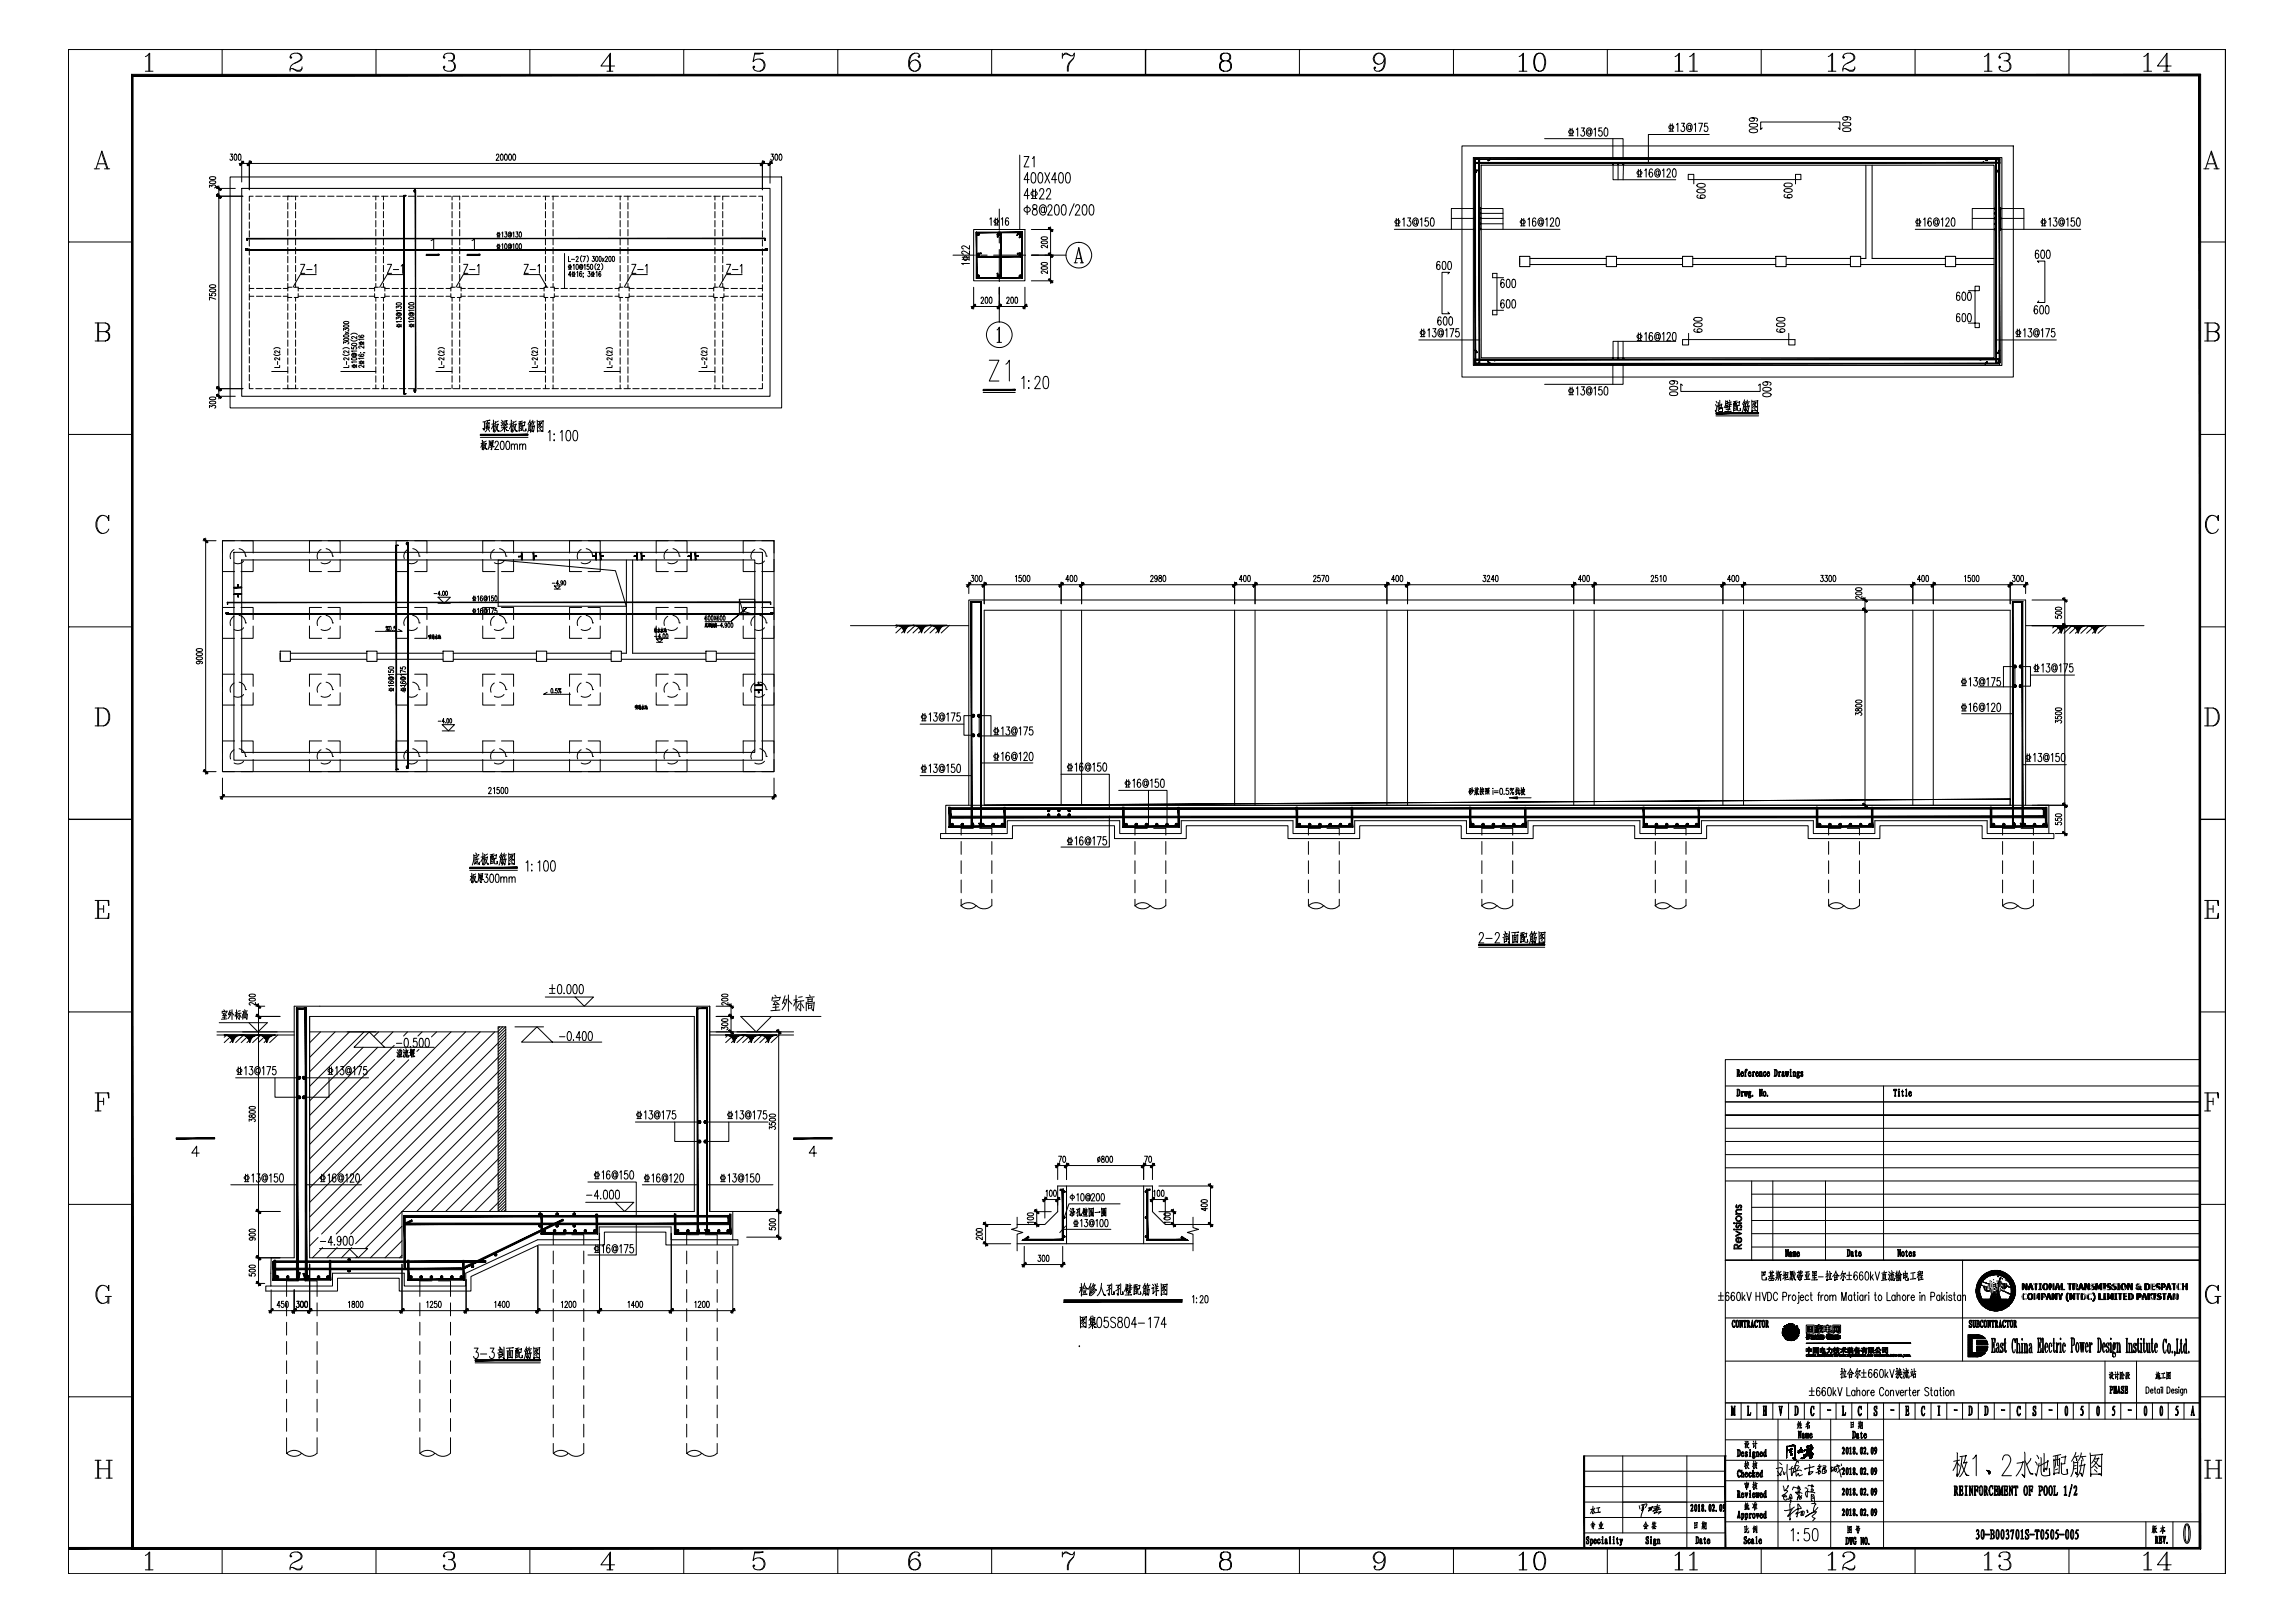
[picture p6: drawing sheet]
<svg xmlns="http://www.w3.org/2000/svg" width="841mm" height="594mm" viewBox="0 0 841 594" stroke-linecap="round" stroke-linejoin="round" font-family="sans-serif">
<g fill="none" stroke="#000" stroke-width=".37">
<path d="M25 18.1h.1M25 18.1h790.5M25 18.1v558.3h790.5v-558.3M25 18.1v558.3M54.5 19.8v6.3M81.4 18.1h.1M81.4 18.1v9.4M109.1 19.5a1.59 1.59 0 0 1 .9 2.5l-2.1 1.2M137.8 18.1h.1M137.8 18.1v9.4M165.3 19.5l.6 .3 .3 .6v1l-.3 .6-.6 .3a1.93 1.93 0 0 1 1.6 1.9 1.93 1.93 0 0 1-1.6 1.9l-2.2-.3-.6-1 .3-.6 .3 .3-.3 .3M194.2 18.1h.1"/>
<path d="M194.2 18.1v9.4M250.6 18.1h.1M250.6 18.1v9.4M276.6 19.8l3.1-.3h-3.1l-.6 3.1a2.37 2.37 0 0 1 3.4-.7 2.37 2.37 0 0 1 .4 3.5 2.37 2.37 0 0 1-3.5 0l-.3-.6 .3-.6 .3 .3-.3 .3M307 18.1h.1M307 18.1v9.4M335.2 19.5a4 4 0 0 0-.9 6.3l.6 .3M363.4 18.1h.1M363.4 18.1v9.4M389.3 19.5v1.9M448.5 19.5l-1 .3-.3 .6v1a2.29 2.29 0 0 0 3.8 0v-1a2.18 2.18 0 0 0-3.1-.6l-.4 .6v1l.4 .6 .6 .3M449.7 19.5l.6 .3 .4 .6v1l-.4 .6-.6 .3 1 .3 .6 .9v1.3l-.3 .6a2.57 2.57 0 0 1-4.1-.6v-1.3l.3-.6 1.3-.6-1 .6-.3 .6v1.3l.3 .6 1 .7"/>
<path d="M476.2 18.1h.1M476.2 18.1v9.4M505.1 19.5a2.12 2.12 0 0 0-1.6 2 2.12 2.12 0 0 0 1.6 2M505.7 19.5l.6 .3a4.2 4.2 0 0 1-.9 6.3M532.6 18.1h.1M532.6 18.1v9.4M558 19.8v6.3M563.9 19.5a3 3 0 0 0-1.9 3.7l.3 1.6a2 2 0 0 0 1.9 1.3 2 2 0 0 0 1.9-1.3 5.4 5.4 0 0 0-.6-5 1.76 1.76 0 0 0-2.8 1 5.4 5.4 0 0 0 .6 5l.6 .3M564.6 19.5l.6 .3a5.3 5.3 0 0 1 0 6l-.6 .3M589 18.1h.1M589 18.1v9.4M615.1 19.8v6.3"/>
<path d="M620.5 19.8v6.3M645.4 18.1h.1M645.4 18.1v9.4M671.3 19.8v6.3M678.1 19.5a1.59 1.59 0 0 1 1 2.5l-2.2 1.2M701.8 18.1h.1M701.8 18.1v9.4M728.5 19.8v6.3M735.3 19.5l.7 .3 .3 .6v1l-.3 .6-.7 .3a1.93 1.93 0 0 1 1.6 1.9 1.93 1.93 0 0 1-1.6 1.9h-1.2l-.9-.3-.7-1 .3-.6 .4 .3-.4 .3M758.2 18.1h.1M758.2 18.1v9.4M786.9 19.8v6.3"/>
<path d="M815.5 18.1h.1M53.3 20.8l1.6-1.3v6.6M53.3 26.1h2.8M106.6 20.8l.3 .3-.3 .3-.3-.3a2.35 2.35 0 0 1 2.1-1.7 2.35 2.35 0 0 1 2.3 1.4v.6a6 6 0 0 1-3.5 2.1l-.6 .7-.3 1.9M110.7 25.1l-1 .7h-.9l-1.6-.7h-.6l-.3 .3M110.7 24.5v.6l-.7 1h-1.2l-1.6-1M162.8 20.8l.3 .3-.3 .3-.3-.3 .3-1a2.94 2.94 0 0 1 3.4-.3l.4 .6v1l-.4 .6-1.9 .3M166.2 22.9a2.04 2.04 0 0 1-.9 3.2M222.4 26.1h2.2M223.4 20.1v6M225.2 24.2h-5l3.5-4.7v6.6M278.5 21.6a2.37 2.37 0 0 1 1.5 2.3 2.37 2.37 0 0 1-1.5 2.2"/>
<path d="M335.5 22a2.16 2.16 0 0 1 1.6 2 2.16 2.16 0 0 1-1.6 2.1M336.7 20.4l-.3 .4 .3 .3 .4-.3-.4-1a2.52 2.52 0 0 0-3.7 2.5v1.9a2.16 2.16 0 0 0 2.2 2.1 2.16 2.16 0 0 0 2.1-2.2 2.16 2.16 0 0 0-2.1-2.1l-.9 .3-.7 .6-.3 1M389.3 20.8l1-1.3h.6l1.5 .9h.7l.6-.9-.3 1.9a5.2 5.2 0 0 0-1.9 4.7M389.6 20.1l1.3-.3 1.5 .6M393.4 21.4a4.6 4.6 0 0 0-2.2 4.7M449.7 22.3l1 .6 .3 .6v1.3l-.7 1-.6 .3M507.3 21.6a2.04 2.04 0 0 1-2.3 1.9 2.04 2.04 0 0 1-1.8-2.4 2.04 2.04 0 0 1 2.5-1.6l1 .3a4.5 4.5 0 0 1-.4 6l-1.9 .3-.5-.3-.4-.7 .4-.6 .2 .3-.2 .3M556.7 20.8l1.6-1.3v6.6M556.7 26.1h2.9M613.8 20.8l1.6-1.3v6.6M613.8 26.1h2.9M619.2 20.8l1.6-1.3v6.6"/>
<path d="M619.2 26.1h2.8M670 20.8l1.6-1.3v6.6M670 26.1h2.8M675.6 20.8l.4 .3-.4 .3-.3-.3a2.35 2.35 0 0 1 2.1-1.7 2.35 2.35 0 0 1 2.3 1.4v.6a6 6 0 0 1-3.4 2.1l-.7 .7-.3 1.9M679.7 25.1l-1 .7h-.9l-1.5-.7h-.7l-.3 .3M679.7 24.5v.6l-.6 1h-1.3l-1.5-1M727.2 20.8l1.6-1.3v6.6M727.2 26.1h2.8M732.8 20.8l.4 .3-.4 .3-.3-.3 .3-1a2.94 2.94 0 0 1 3.5-.3l.3 .6v1l-.3 .6-1.9 .3M736.3 22.9a2.04 2.04 0 0 1-1 3.2M785.6 20.8l1.6-1.3v6.6M785.6 26.1h2.9"/>
<path d="M792.9 26.1h2.1M793.8 20.1v6M795.6 24.2h-5l3.5-4.7v6.6M35.8 60h2.8M37.3 56.2l1.9 5.6M84.4 56.4h.8l-.4 .9a.62 .62 0 0 1 .4 .9 .62 .62 0 0 1-.9 .3v-.2M86 56.6l.2-.2a1.41 1.41 0 0 1 0 2.3l-.4-.4zM87.5 56.6l.2-.2a1.41 1.41 0 0 1 0 2.3l-.3-.4zM87.6 59.9h195.5M88.6 58.9v7.8M91.4 58.9v10.6M181.9 56.9l.1-.3a.52 .52 0 0 1 .7 0 .52 .52 0 0 1 0 .7l-.9 1.4h1.1"/>
<path d="M183.6 56.6l.2-.2a1.41 1.41 0 0 1 0 2.3l-.5-1zM185.1 56.6l.2-.2a1.33 1.33 0 0 1 0 2.3l-.5-1zM186.6 56.6l.2-.2a1.33 1.33 0 0 1 0 2.3l-.4-1zM188.1 56.6l.2-.2a1.33 1.33 0 0 1 0 2.3l-.4-1zM279.4 58.9v10.6M282.2 58.9v8.2M282.6 56.4h.8l-.5 .9a.73 .73 0 0 1 .6 .7 .73 .73 0 0 1-.4 .7l-.5-.1-.2-.3M284.2 56.6l.2-.2a1.33 1.33 0 0 1 0 2.3l-.4-.4zM285.7 56.6l.2-.2a1.33 1.33 0 0 1 0 2.3l-.3-.4zM373.7 56.8v27.3M375.3 57.3h1.8l-1.8 3.8h1.8M378.3 58.1l.7-.8v3.8"/>
<path d="M535.7 53.5h202.1v84.6h-202.1zM566 50.8h28.8v7.6M574.9 48a.89 .89 0 0 1 1.4-.4 .89 .89 0 0 1 0 1.4 .89 .89 0 0 1-1.4-.4zM574.9 49.7h1.7M575.4 47v2.7M576.1 47v2.7M577.7 47.4l.5-.6v3.1M579.5 46.8h1.1l-.6 1.2a.9 .9 0 0 1 .7 1.1 .9 .9 0 0 1-1.2 .6l-.2-.4M582.9 48l-.4-.5a.8 .8 0 0 0-.7 .8 .8 .8 0 0 0 .7 .8l.4-.4M582.9 47.5v1.6a1.18 1.18 0 0 0 .6-1.5 1.18 1.18 0 0 0-1.6-.6 1.18 1.18 0 0 0-.6 1.6 1.03 1.03 0 0 0 .6 1.1 1.03 1.03 0 0 0 1.2-.2M584.1 47.4l.5-.6v3.1M587 46.8h-1v1.2a.97 .97 0 0 1 1.2 .8 .97 .97 0 0 1-.9 1.1l-.5-.6"/>
<path d="M588.1 47l.5-.2a2.28 2.28 0 0 1 0 3.1h-.2a2.59 2.59 0 0 1-.3-2.9zM591.1 50.8v7.6M591.1 60v5.8h23M593 60v5.8M611.6 48.1h1.7M611.8 46.2a.86 .86 0 0 1 1.2-.3 .86 .86 0 0 1 0 1.4 .86 .86 0 0 1-1.2-.3l-.2-.3zM612.1 45.3v2.8M612.8 45.3v2.8M614.4 45.7l.5-.6v3.1M616.2 45.1h1.1l-.6 1.2a.9 .9 0 0 1 .7 1.2 .9 .9 0 0 1-1.3 .4l-.1-.3M619.6 46.3l-.4-.4a.8 .8 0 0 0-.7 .8 .8 .8 0 0 0 .7 .8l.4-.5M619.6 45.9v1.6a1.18 1.18 0 0 0 .5-1.6 1.18 1.18 0 0 0-1.7-.4 1.62 1.62 0 0 0 .8 2.7l.6-.5"/>
<path d="M620.8 45.7l.5-.6v3.1M622.5 45.1h1.4l-1 3.1M625.7 45.1h-1l-.1 1.4 .1-.2a.7 .7 0 0 1 1.1 .3v1.1a.65 .65 0 0 1-.7 .5 .65 .65 0 0 1-.6-.6M626.4 49.3h-22.3v10.5M641.2 45.5l1.2-.3a1.27 1.27 0 0 1 1.7 .8 2.11 2.11 0 0 1-3.1 0zM641.2 47.5l1.2-.3a1.36 1.36 0 0 1 1.7 .8 2.11 2.11 0 0 1-3.1 0zM642 43.2l.8 .2a.92 .92 0 0 1-.7 1.1 .92 .92 0 0 1-1.1-.6 1.98 1.98 0 0 1 3.1-.2l-.2 .5-.3 .2M645.8 46.8l-.6 .6v-2.7h29v2.7l-.5-.6M675.4 45.1l1.1-.3a1.36 1.36 0 0 1 1.7 .8 2.2 2.2 0 0 1-2.9 0zM675.4 47.1l1.1-.3a1.36 1.36 0 0 1 1.7 .8 2.2 2.2 0 0 1-2.9 0zM676.3 42.7l.7 .3a.82 .82 0 0 1-.8 1.1 .82 .82 0 0 1-.8-1.1l.9-.3a1.5 1.5 0 0 1 1.9 .8l-.3 .4M726.9 59.1l-.7 .7"/>
<path d="M808.9 60h2.7M810.4 56.2l1.9 5.6M34.5 61.8h1.9M35.2 61.8l2.1-6.5 2.3 6.5M38.3 61.8h1.9M76.8 68.6v-.8l.9 .4a.65 .65 0 0 1 .8-.4 .65 .65 0 0 1 .4 .9l-.3 .1M76.9 66.5l1.7-.2 .4 .2 .1 .4a1.47 1.47 0 0 1-2.3-.2zM76.9 64.9l1.7-.1 .4 .1 .1 .4a1.47 1.47 0 0 1-2.3-.2zM79.3 69h6.9M79.3 71.9h9.7M80.2 68.1v78M84.3 64.8h202.1v84.6h-202.1z"/>
<path d="M91.4 74.7v2.3M91.4 78v2.3M92.8 71.9h-1.4v1.8M93.7 71.9h2.4M97 71.9h2.4M100.3 71.9h2.4M103.6 71.9h5.7M105.5 71.9v1.4M105.5 74.2v2.4M105.5 77.5v2.3M108.3 71.9v1.4M108.3 74.2v2.4"/>
<path d="M108.3 77.5v2.3M110.2 71.9h2.3M113.5 71.9h2.3M116.8 71.9h2.3M120.1 71.9h2.3M123.4 71.9h2.3M126.6 71.9h2.4M129.9 71.9h2.4M133.2 71.9h2.4M136.5 71.9h2.4M137.7 71.9v1.4M137.7 74.2v2.4"/>
<path d="M137.7 77.5v2.3M139.8 71.9h2.4M140.5 71.9v1.4M140.5 74.2v2.4M140.5 77.5v2.3M143.1 71.9h2.3M146.4 71.9h2.3M149.7 71.9h2.3M153 71.9h2.3M156.3 71.9h2.3M159.6 71.9h2.3M162.8 71.9h2.4"/>
<path d="M165.7 71.9v1.4M165.7 74.2v2.4M165.7 77.5v2.3M166.1 71.9h2.4v1.4M168.5 74.2v2.4M168.5 77.5v2.3M169.4 71.9h2.4M172.7 71.9h2.4M176 71.9h2.4M179.3 71.9h2.3M182.6 71.9h2.3M185.9 71.9h2.3"/>
<path d="M189.2 71.9h2.3M192.5 71.9h2.3M195.7 71.9h2.3M199 71.9h2.4M199.9 71.9v1.4M199.9 74.2v2.4M199.9 77.5v2.3M202.3 71.9h2.4M202.7 71.9v1.4M202.7 74.2v2.4M202.7 77.5v2.3M205.6 71.9h2.4"/>
<path d="M208.9 71.9h2.4M212.2 71.9h2.4M215.4 71.9h2.4M218.8 71.9h2.3M222.1 71.9h2.3M225.4 71.9h2.3M227.3 71.9v1.4M227.3 74.2v2.4M227.3 77.5v2.3M228.7 71.9h2.3M230.1 71.9v1.4M230.1 74.2v2.4"/>
<path d="M230.1 77.5v2.3M231.9 71.9h2.3M235.2 71.9h2.3M238.5 71.9h2.3M241.8 71.9h2.4M245.1 71.9h2.4M248.3 71.9h2.4M251.6 71.9h2.4M254.9 71.9h2.4M258.2 71.9h2.4M261.5 71.9h2.4M262 71.9v1.4"/>
<path d="M262 74.2v2.4M262 77.5v2.3M264.9 74.2v2.4M264.9 77.5v2.3M267.2 71.9h-2.3v1.4M268.1 71.9h2.3M271.4 71.9h2.3M274.7 71.9h2.3M278 71.9h1.4v1.8M279.4 74.7v2.3M279.4 78v2.3M364.7 79.9v2.5"/>
<path d="M365.5 79.9v2.5M366.2 76.6v7.7M375.5 76.2a1.1 1.1 0 0 1 1.7-.3 1.1 1.1 0 0 1 0 1.7 1.1 1.1 0 0 1-1.7-.3l-.2-.4zM376.4 75.2v3.4M377.2 65.8h-1.9l1.2-2.6v3.8M377.2 71.6h-1.9l1.2-2.5v3.8M377.9 72.7h2.1M378.1 70.3a1.04 1.04 0 0 1 1.4-.3 1.04 1.04 0 0 1 .3 1.4 1.04 1.04 0 0 1-1.4 .4 1.04 1.04 0 0 1-.3-1.5zM378.2 63.4l.6-.2a2.71 2.71 0 0 1 0 3.8h-.2a3.1 3.1 0 0 1-.4-3.6zM378.5 69.3v3.4M378.6 75.2v1a1.51 1.51 0 0 1 1.2 2.4 1.14 1.14 0 0 1-1.6-.9 1.14 1.14 0 0 1 1.4-1.3l.2-.2a.81 .81 0 0 0-.3-1.2zM379.5 69.3v3.4"/>
<path d="M380.7 63.4l.7-.2a2.71 2.71 0 0 1 0 3.8h-.3a3.1 3.1 0 0 1-.4-3.6zM381 70l.1-.5a.84 .84 0 0 1 1.2-.2 .84 .84 0 0 1 .1 1.2l-1.5 2.4h1.7M382.8 76.4l-.4-.5a.99 .99 0 0 0-.9 1 .99 .99 0 0 0 .9 .9l.4-.5M382.8 75.9l.1 1.9a1.45 1.45 0 0 0 .5-2 1.45 1.45 0 0 0-2-.4 2.03 2.03 0 0 0 1 3.4l.8-.6M382.9 63.2l1.8 3.8M383.5 70l.2-.5a.81 .81 0 0 1 1.2-.2 .81 .81 0 0 1 0 1.2l-1.5 2.4h1.7M384 75.9v-.2a.83 .83 0 0 1 1.3-.6 .83 .83 0 0 1 .1 1.3l-1.5 2.4h1.7M384.7 63.2l-1.8 3.8M386.8 75.2l.6-.2a2.71 2.71 0 0 1 0 3.8h-.2a3.1 3.1 0 0 1-.4-3.6zM387.3 65.8h-1.9l1.2-2.6v3.8M388.3 63.4l.6-.2a2.71 2.71 0 0 1 0 3.8h-.2a3.1 3.1 0 0 1-.4-3.6zM389.3 75.2l.6-.2a2.71 2.71 0 0 1 0 3.8h-.2a3.1 3.1 0 0 1-.4-3.6z"/>
<path d="M390.8 63.4l.7-.2a2.71 2.71 0 0 1 0 3.8h-.3a3.1 3.1 0 0 1-.4-3.6zM393.6 74.6l-1.7 4.3M394.1 75.9l.2-.5a.84 .84 0 0 1 1.2-.2 .84 .84 0 0 1 0 1.2l-1.5 2.4h1.8M396.9 75.2l.7-.2a2.71 2.71 0 0 1 0 3.8h-.3a3.1 3.1 0 0 1-.4-3.6zM399.5 75.2l.6-.2a2.71 2.71 0 0 1 0 3.8h-.2a3.1 3.1 0 0 1-.4-3.6zM511.7 80v2.7M512.5 80v2.7M515.9 79.8h1l-.5 1.1a.9 .9 0 0 1 .6 1.2 .9 .9 0 0 1-1.3 .5v-.3M523.4 79.8h-1.1l-.1 1.3 .1-.2a.7 .7 0 0 1 1.1 .4v1.1a.65 .65 0 0 1-.7 .5 .65 .65 0 0 1-.5-.6M524.4 80l.5-.2a2.13 2.13 0 0 1 0 3.1h-.1a2.62 2.62 0 0 1-.4-2.9zM531.9 80h8.4M542.4 76.4h8.4v7.6"/>
<path d="M542.4 80h8.4M542.4 76.3v7.7h29.3M542.4 78.2h8.4M557.6 80v2.7M558.4 80v2.7M570.3 80l.6-.2a2.13 2.13 0 0 1 0 3.1h-.2a2.62 2.62 0 0 1-.4-2.9zM594.9 60.1l-.1 5.7M600 64.8h1.6M600.4 62v2.8M601.2 62v2.8M602.7 62.5l.5-.7v3.1M605.5 62.3l-.5-.5a1.94 1.94 0 0 0 0 3.1 .88 .88 0 0 0 .7-1.1 .88 .88 0 0 0-1.1-.6l-.3 .7"/>
<path d="M607.9 63l-.3-.4a.8 .8 0 0 0-.8 .8 .8 .8 0 0 0 .8 .8l.3-.5M607.9 62.6l.1 1.6a1.34 1.34 0 0 0 .4-1.4 1.34 1.34 0 0 0-1.2-1 1.63 1.63 0 0 0-.9 1.7 1.63 1.63 0 0 0 1.3 1.4l.6-.5M609.2 62.5l.5-.7v3.1M610.9 62.6l.1-.4a.68 .68 0 0 1 1-.1 .68 .68 0 0 1 0 .9l-1.2 1.9h1.4M613.1 62l.6-.2a2.29 2.29 0 0 1 0 3.1h-.2a2.34 2.34 0 0 1-.4-2.9zM620.7 67.4v-3.5h-2v1.9h41.2v-1.9h-1.9v3.5M622 69.5l1.2-.3a1.36 1.36 0 0 1 1.7 .8 2.11 2.11 0 0 1-3.1 0zM622 67.5l1.2-.3a1.36 1.36 0 0 1 1.7 .8 2.11 2.11 0 0 1-3.1 0zM622.3 71.4l-.5 .7a2.29 2.29 0 0 0 3.1 0 .87 .87 0 0 0-1-.7 .87 .87 0 0 0-.7 1l.7 .2M653.9 69.4l1.2-.3a1.24 1.24 0 0 1 1.7 .8l-.6 .4-1.1 .2-1.2-.3zM653.9 67.4l1.2-.4a1.24 1.24 0 0 1 1.7 .9 2.2 2.2 0 0 1-3 0zM654.2 71.3l-.4 .6a1.88 1.88 0 0 0 3-.1 .88 .88 0 0 0-1.1-.6 .88 .88 0 0 0-.6 1l.7 .3"/>
<path d="M702.6 80v2.7M703.4 80v2.7M715.3 80l.5-.2a2.29 2.29 0 0 1 0 3.1h-.2a2.34 2.34 0 0 1-.3-2.9zM722.7 80h8.6M731.1 76.4h-8.4v7.6M732.8 76.4h8.9v7.6M732.8 80h8.9M733.1 76.4v7.6M748.5 80v2.7M749.3 80v2.7M752.6 79.8h1.1l-.6 1.1a.93 .93 0 0 1 .7 1.2 .93 .93 0 0 1-1.2 .6l-.2-.4M760.1 79.8h-1l-.1 1.3 .1-.2a.95 .95 0 0 1 1.3 .9 .95 .95 0 0 1-1.3 .9l-.2-.4"/>
<path d="M761.2 80l.5-.2a2.29 2.29 0 0 1 0 3.1h-.2a2.34 2.34 0 0 1-.3-2.9zM807.6 61.8h1.9M808.2 61.8l2.2-6.5 2.2 6.5M811.3 61.8h1.9M25 88.6h.1M25 88.6h23.5M91.4 81.3v2.3M91.4 84.5v2.4M91.4 87.8v2.4M91.4 91.1v2.4M91.4 94.4v2.4M91.4 97.7v2.4"/>
<path d="M105.5 80.8v2.3M105.5 84.1v2.3M105.5 87.4v2.3M105.5 90.7v2.3M105.5 93.9v2.4M105.5 97.2v2.4M108.3 80.8v2.3M108.3 84.1v2.3M108.3 87.4v2.3M108.3 90.7v2.3M108.3 93.9v2.4M108.3 97.2v2.4"/>
<path d="M110.2 96.8h1.5l-1.5 3.3h1.5M112.4 98.7h2M115.2 97.5l.6-.7v3.3M137.7 80.8v2.3M137.7 84.1v2.3M137.7 87.4v2.3M137.7 90.7v2.3M137.7 93.9v2.4M137.7 97.2v2.4M140.5 80.8v2.3M140.5 84.1v2.3M140.5 87.4v2.3"/>
<path d="M140.5 90.7v2.3M140.5 93.9v2.4M140.5 97.2v2.4M142 96.8h1.5l-1.5 3.3h1.5M144.1 98.7h2M147 97.5l.6-.7v3.3M158 88.1l.9-.7v3.8M165.7 80.8v2.3M165.7 84.1v2.3M165.7 87.4v2.3M165.7 90.7v2.3M165.7 93.9v2.4"/>
<path d="M165.7 97.2v2.4M168.5 80.8v2.3M168.5 84.1v2.3M168.5 87.4v2.3M168.5 90.7v2.3M168.5 93.9v2.4M168.5 97.2v2.4M169.9 96.8h1.5l-1.5 3.3h1.5M172.1 98.7h1.9M173 88.1l.9-.7v3.8M174.9 97.5l.6-.7v3.3M182.2 86.8h1"/>
<path d="M182.2 91.1h1M182.4 85.1v1.7M182.4 89.4v1.7M182.9 85.1v1.7M182.9 89.4v1.7M183.9 85.3l.3-.4v2M183.9 89.6l.3-.3v1.9M185 84.9h.7l-.4 .8a.53 .53 0 0 1 .5 .8 .53 .53 0 0 1-.9 0M185.1 89.4l.2-.1a1.14 1.14 0 0 1 0 1.9l-.4-.9zM187.1 85.7l-.2-.3a.48 .48 0 0 0-.4 .5 .48 .48 0 0 0 .6 .4v-.1M187.1 85.4v.9a.72 .72 0 0 0 .4-.9 .72 .72 0 0 0-1-.3 .72 .72 0 0 0-.3 .9 .65 .65 0 0 0 .3 .8 .65 .65 0 0 0 .8-.2M187.1 90l-.2-.3a.48 .48 0 0 0-.4 .6 .48 .48 0 0 0 .6 .4v-.2"/>
<path d="M187.1 89.7v1a.72 .72 0 0 0 .4-1 .72 .72 0 0 0-1-.3 .72 .72 0 0 0-.3 .9 .65 .65 0 0 0 .3 .8 .65 .65 0 0 0 .8-.2M188 85.3l.3-.4v2M188 89.6l.3-.3v1.9M189.1 84.9h.7l-.4 .8a.53 .53 0 0 1 .5 .8 .53 .53 0 0 1-.9 0M189.2 89.4l.1-.1a1.14 1.14 0 0 1 0 1.9l-.3-.9zM190.4 85.1l.2-.2a1.14 1.14 0 0 1 0 2l-.4-.9zM190.4 89.4l.2-.1a1.14 1.14 0 0 1 0 1.9l-.4-.9zM192.1 96.8h1.5l-1.5 3.3h1.5M194.2 98.7h2M197.1 97.5l.6-.7v3.3M199.9 80.8v2.3M199.9 84.1v2.3"/>
<path d="M199.9 87.4v2.3M199.9 90.7v2.3M199.9 93.9v2.4M199.9 97.2v2.4M202.7 80.8v2.3M202.7 84.1v2.3M202.7 87.4v2.3M202.7 90.7v2.3M202.7 93.9v2.4M202.7 97.2v2.4M206.9 92.8v12.8M208.3 93.9v1.9h.8"/>
<path d="M208.3 98.6h1.1M208.6 96.9v1.7M209.1 96.9v1.7M209.4 95h1.2M209.9 99.5v1.7M210.1 97.1l.3-.3v1.9M210.4 99.5v1.7M211.1 94.3l.3-.4 .5 .3-.8 1.6h.9M211.3 96.9l.1-.1a1.13 1.13 0 0 1 0 1.9l-.3-.8zM211.4 99.8l.3-.4v1.9M213.2 99.7l-.1-.2a.97 .97 0 0 0-.9 .8 .97 .97 0 0 0 .6 1 .55 .55 0 0 0 .4-.6 .55 .55 0 0 0-.6-.4l-.2 .4M213.2 93.6a1.61 1.61 0 0 0 0 2.3"/>
<path d="M213.3 97.5l-.4-.2-.2 .3 .1 .6 .5-.2M213.3 97.3v.9a.71 .71 0 0 0 .3-1 .71 .71 0 0 0-1-.3 .71 .71 0 0 0-.3 1 .61 .61 0 0 0 .4 .7 .61 .61 0 0 0 .7-.2M213.6 93.9h.9l-.6 1.9M214.1 97.1l.3-.3v1.9M215.1 93.6a1.61 1.61 0 0 1 0 2.3M215.5 99.4h.7l-.4 .7a.53 .53 0 0 1 .5 .8 .53 .53 0 0 1-.9 .1M215.8 96.8h-.6l-.1 .8a.55 .55 0 0 1 .9 .5 .55 .55 0 0 1-.9 .4v-.2M216.5 96.9l.2-.1a1.13 1.13 0 0 1 0 1.9l-.4-.8zM217 99.5v1.7M217.1 93.9h.7l-.4 .7a.53 .53 0 0 1 .5 .8 .53 .53 0 0 1-.9 0M217.5 99.5v1.7M218.4 94l.2-.1a1.13 1.13 0 0 1 0 1.9l-.4-.8z"/>
<path d="M218.4 99.8l.4-.4v1.9M218.5 96.5a1.61 1.61 0 0 0 0 2.4M218.9 97.3l.3-.5 .5 .3-.8 1.6h.9M219.7 94l.1-.1a1.13 1.13 0 0 1 0 1.9l-.3-.8zM220.1 99.7v-.2a.99 .99 0 0 0-.8 .8 .99 .99 0 0 0 .5 1 .54 .54 0 0 0 .4-.6 .54 .54 0 0 0-.6-.4l-.2 .4M220.4 96.5a1.61 1.61 0 0 1 0 2.4M220.7 94.5l.7 1.3M221.4 94.5l-.7 1.3M221.9 94.3l.2-.4 .5 .3-.8 1.6h.9M223.3 94l.1-.1a1.13 1.13 0 0 1 0 1.9l-.3-.8zM224.5 94l.2-.1a1.13 1.13 0 0 1 0 1.9l-.4-.8zM227.3 80.8v2.3"/>
<path d="M227.3 84.1v2.3M227.3 87.4v2.3M227.3 90.7v2.3M227.3 93.9v2.4M227.3 97.2v2.4M230.1 80.8v2.3M230.1 84.1v2.3M230.1 87.4v2.3M230.1 90.7v2.3M230.1 93.9v2.4M230.1 97.2v2.4M231.5 96.8h1.5l-1.5 3.3h1.5"/>
<path d="M233.7 98.7h2M236.5 97.5l.6-.7v3.3M262 80.8v2.3M262 84.1v2.3M262 87.4v2.3M262 90.7v2.3M262 93.9v2.4M262 97.2v2.4M264.9 80.8v2.3M264.9 84.1v2.3M264.9 87.4v2.3M264.9 90.7v2.3"/>
<path d="M264.9 93.9v2.4M264.9 97.2v2.4M266.2 96.8h1.6l-1.6 3.3h1.6M268.4 98.7h2M271.3 97.5l.5-.7v3.3M279.4 81.3v2.3M279.4 84.5v2.4M279.4 87.8v2.4M279.4 91.1v2.4M279.4 94.4v2.4M279.4 97.7v2.4M349.2 93.5h7.9"/>
<path d="M352.6 94.2h2.5M352.6 95h2.5M355.1 93.8v1.6M355.3 96.5h-2.9l.6 .5M355.3 91.9v1.3l-1.8-1.1a.6 .6 0 0 0-1 .1 .6 .6 0 0 0 .5 .9h.1M355.3 90v1.3l-1.8-1.1a.6 .6 0 0 0-1 .1 .6 .6 0 0 0 .5 .9h.1M356.8 84.1h18.8v18.8h-18.8zM359.4 93.5h2.4M362.7 80.2l.5-.5v2.8M364.1 93.5h11.7M364.4 82.4h1.5M366.2 86.7v2.3"/>
<path d="M366.2 91.4v11.7M366.9 80.2l.5-.5v2.8M369.6 80.1l-.6-.4a1.74 1.74 0 0 0 .1 2.8 .82 .82 0 0 0 .5-.9 .82 .82 0 0 0-.9-.7l-.3 .7M377.9 93.5h12.7M377.9 84.1h8M381.7 97.8l1.7-.1 .5 .4a1.42 1.42 0 0 1-2.3 0zM381.7 96.3l1.7-.1 .5 .4a1.34 1.34 0 0 1-2.3 0zM381.7 88.4l1.7-.1 .5 .4a1.42 1.42 0 0 1-2.3 0zM381.7 86.9l1.7-.1 .5 .4a1.34 1.34 0 0 1-2.3 0zM383.9 99.2v1l-1.1-.8a.6 .6 0 0 0-.9-.2 .6 .6 0 0 0-.1 .9h.3M383.9 89.8v1l-1.1-.8a.6 .6 0 0 0-.9-.2 .6 .6 0 0 0-.1 .9h.3M385 83.1v20.7"/>
<path d="M393.6 96.3h1.2M394 96.3l1.3-5.6 1.4 5.6M394.4 94.7h1.7M395.3 91.4l1.2 4.9M395.9 96.3h1.2M511 84h29.3v-7.6h-8.4v7.6M511.3 80.9a.83 .83 0 0 1 1.2-.4 .83 .83 0 0 1 .1 1.3 .83 .83 0 0 1-1 .1 .83 .83 0 0 1-.3-1zM511.3 82.7h1.6M514 80.4l.5-.6v3.1M519.2 80.9l-.3-.3a.79 .79 0 0 0-.8 .8 .79 .79 0 0 0 .8 .8l.3-.5M519.2 80.6l.1 1.6a1.18 1.18 0 0 0 .4-1.7 1.18 1.18 0 0 0-1.6-.4 1.62 1.62 0 0 0 .8 2.8l.6-.5M520.5 80.4l.5-.6v3.1"/>
<path d="M527.7 96.1l-.7-.4a2.47 2.47 0 0 0-.2 2.9 .81 .81 0 0 0 .9-.8 .81 .81 0 0 0-.9-.8l-.3 .7M528.8 95.9l.5-.2a2.04 2.04 0 0 1 0 3h-.2a2.62 2.62 0 0 1-.3-2.8zM530.8 95.9l.5-.2a2.04 2.04 0 0 1 0 3h-.2a2.62 2.62 0 0 1-.3-2.8zM542.4 82h8.4M557.2 80.9a.83 .83 0 0 1 1.3-.4 .83 .83 0 0 1 0 1.3 .83 .83 0 0 1-1 .1 .83 .83 0 0 1-.3-1zM557.2 82.7h1.7M559.9 80.4l.5-.6v3.1M562.8 80.2l-.6-.4a2.29 2.29 0 0 0 0 3.1 1 1 0 0 0 .7-1 1 1 0 0 0-.7-1l-.5 .5-.1 .4M565.1 80.9l-.3-.3a.79 .79 0 0 0-.8 .8 .79 .79 0 0 0 .8 .8l.3-.5M565.1 80.6l.1 1.6a1.18 1.18 0 0 0 .4-1.7 1.18 1.18 0 0 0-1.6-.4 1.62 1.62 0 0 0 .8 2.8l.6-.5M566.4 80.4l.5-.6v3.1M568.1 80.6l.2-.5a.65 .65 0 0 1 .9-.1 .65 .65 0 0 1 .1 .9l-1.2 2h1.4"/>
<path d="M701.9 84h29.2M702.2 82.7h1.6M704.9 80.4l.5-.6v3.1M707.7 80.2l-.6-.4a1.94 1.94 0 0 0 .1 3.1 1.01 1.01 0 0 0 .6-1 1.01 1.01 0 0 0-.7-1l-.6 .9M710 80.9l-.3-.3a.8 .8 0 0 0-.7 .8 .8 .8 0 0 0 .7 .8l.3-.5M710 80.6l.2 1.6a1.2 1.2 0 0 0 .3-1.7 1.2 1.2 0 0 0-1.6-.4 1.67 1.67 0 0 0 .8 2.8l.7-.5M711.4 80.4l.5-.6v3.1M713.1 80.6l.4-.8h.4l.4 .6-.3 1-1 1.5h1.4M732.8 84h29.7M747.1 92.1a.59 .59 0 0 0-1-.4l-.2 1.2a1.26 1.26 0 0 0 .5 1.8 1 1 0 0 0 .7-1 1 1 0 0 0-.7-.9l-.5 .4v.4M747.1 96.2l-.5-.6h2.8v15.2h-2.8l.5-.6M748.1 82.7h1.6"/>
<path d="M748.1 91.7l.6-.1a2.13 2.13 0 0 1 0 3.1h-.2a2.42 2.42 0 0 1-.4-3zM750.2 91.7l.5-.1a2.13 2.13 0 0 1 0 3.1h-.2a2.42 2.42 0 0 1-.3-3zM750.8 80.4l.5-.6v3.1M756 80.9l-.4-.3a.8 .8 0 0 0-.7 .8 .8 .8 0 0 0 .7 .8l.4-.5M756 80.6l.1 1.6a1.2 1.2 0 0 0 .3-1.7 1.2 1.2 0 0 0-1.6-.4 1.67 1.67 0 0 0 .8 2.8l.7-.5M757.3 80.4l.5-.6v3.1M806.1 88.6h9.4M34.9 118.3h3.7l1 .3a1.54 1.54 0 0 1 0 2.5l-1 .4M35.8 118.3v6.6M36.1 118.3v6.6M38.6 118.3a1.62 1.62 0 0 1 1.3 1.6 1.62 1.62 0 0 1-1.3 1.6h-2.5M76.8 107.5v.8h.9a.68 .68 0 0 1 .6-1 .68 .68 0 0 1 .6 1l-.3 .1"/>
<path d="M76.9 106l1.2-.2 .9 .2 .1 .4a1.52 1.52 0 0 1-2.3-.1zM76.9 104.5l1.2-.2 .9 .2 .1 .4a1.52 1.52 0 0 1-2.3-.1zM79.1 109.6l-2.3-.8v1.1M91.4 101v2.3M91.4 104.3v2.3M91.4 107.6v2.3M91.4 110.9v2.3M91.4 114.2v2.3M91.4 117.5v2.3M91.4 108.5h1.6M91.4 105.6h1.6M94 108.5h2.3"/>
<path d="M94 105.6h2.3M97.3 108.5h2.3M97.3 105.6h2.3M100.6 108.5h2.3M100.6 105.6h2.3M103.8 108.5h1.7M103.8 105.6h1.7M105.5 107.6v1.4h1.4M105.5 100.5v2.4M105.5 103.8v1.4M105.5 109v1.3M105.5 111.3v2.4"/>
<path d="M105.5 114.6v2.4M105.5 117.9v2.4M106.9 105.2h-1.4v1.4M107.8 105.2h1.5v1.4M108.3 100.5v2.4M108.3 103.8v1.4M108.3 109v1.3M108.3 111.3v2.4M108.3 114.6v2.4M108.3 117.9v2.4M109.3 107.6v1.4h-1.5M109.3 108.5h1.9"/>
<path d="M109.3 105.6h1.9M112.2 108.5h2.3M112.2 105.6h2.3M115.5 108.5h2.3M115.5 105.6h2.3M115.9 100.6h-5.9l-2.6 4.6M118.8 108.5h2.4M118.8 105.6h2.4M122.1 108.5h2.4M122.1 105.6h2.4M125.3 108.5h2.4M125.3 105.6h2.4"/>
<path d="M126 119.2a.96 .96 0 0 1 1.1-.4 .96 .96 0 0 1 .7 .9l-1.5 .1-.4-.3zM126 117.9a.96 .96 0 0 1 1.1-.3 .96 .96 0 0 1 .7 .8l-1.5 .1-.4-.3zM128.6 108.5h2.4M128.6 105.6h2.4M131.9 108.5h2.4M131.9 105.6h2.4M135.2 108.5h2.1M135.2 105.6h2.1M137.3 107.6v1.4h1.4M137.7 100.5v2.4M137.7 103.8v1.4M137.7 109v1.3"/>
<path d="M137.7 111.3v2.4M137.7 114.6v2.4M137.7 117.9v2.4M138.7 105.2h-1.4v1.4M139.6 105.2h1.4v1.4M140.5 100.5v2.4M140.5 103.8v1.4M140.5 109v1.3M140.5 111.3v2.4M140.5 114.6v2.4M140.5 117.9v2.4M141 107.6v1.4h-1.4"/>
<path d="M141 108.5h1.7M141 105.6h1.7M143.7 108.5h2.3M143.7 105.6h2.3M145.2 117v-.7l.7 .3a.53 .53 0 0 1 .8-.4 .53 .53 0 0 1 0 .9M145.2 112.9v-.7l.7 .4a.53 .53 0 0 1 .8-.5 .53 .53 0 0 1 0 .9M145.3 111l1-.1 .8 .3a1.14 1.14 0 0 1-1.9 0zM145.3 119h1.7M145.3 119.6h1.7M145.9 114.9h-.2a.44 .44 0 0 0 .4 .6 .44 .44 0 0 0 .5-.6h-.2M146.8 114.7a.76 .76 0 0 1 0 1 .76 .76 0 0 1-1.1 0 .73 .73 0 0 1-.3-1 .73 .73 0 0 1 1.1-.2l.1 .4h-.9M147 118.8v1"/>
<path d="M147 108.5h2.3M147 105.6h2.3M147.1 117.8h-1.9l.3 .3M147.1 113.7h-1.9l.3 .3M147.6 100.6h-5.7l-2.8 4.6M149.9 116.3l1-.2 .8 .4a1.14 1.14 0 0 1-1.9 0zM149.9 112.3l1-.2 .8 .3a1.14 1.14 0 0 1-1.9 0zM149.9 111l1-.2 .8 .4a1.14 1.14 0 0 1-1.9 0zM149.9 119h1.7M149.9 119.5h1.7M150.3 108.5h2.3M150.3 105.6h2.3"/>
<path d="M150.6 114.8l-.4 .2a.48 .48 0 0 0 .6 .4 .48 .48 0 0 0 .4-.5l-.2-.1M151.4 114.6a.81 .81 0 0 1-.1 1.1 .81 .81 0 0 1-1.1-.1 .67 .67 0 0 1-.1-1 .67 .67 0 0 1 1.1 .2h-1M151.6 118.7v1M151.7 117.7h-1.9l.4 .3M151.7 113.7h-1.9l.4 .3M153.6 108.5h2.3M153.6 105.6h2.3M156.9 108.5h2.4M156.9 105.6h2.4M160.1 108.5h2.4M160.1 105.6h2.4M163.4 108.5h1.8"/>
<path d="M163.4 105.6h1.8M165.2 107.6v1.4h1.4M165.7 100.5v2.4M165.7 103.8v1.4M165.7 109v1.3M165.7 111.3v2.4M165.7 114.6v2.4M165.7 117.9v2.4M166.6 105.2h-1.4v1.4M167.6 105.2h1.4v1.4M168.5 100.5v2.4M168.5 103.8v1.4"/>
<path d="M168.5 109v1.3M168.5 111.3v2.4M168.5 114.6v2.4M168.5 117.9v2.4M169 107.6v1.4h-1.4M169 108.5h1.6M169 105.6h1.6M171.5 108.5h2.4M171.5 105.6h2.4M174.8 108.5h2.4M174.8 105.6h2.4M175.6 100.6h-5.8l-2.7 4.6"/>
<path d="M178 108.5h2.4M178 105.6h2.4M181.3 108.5h2.4M181.3 105.6h2.4M184.7 108.5h2.3M184.7 105.6h2.3M188 108.5h2.3M188 105.6h2.3M191.3 108.5h2.3M191.3 105.6h2.3M192 100.6h5.8l2.7 4.6M194.5 108.5h2.3"/>
<path d="M194.5 105.6h2.3M197.8 108.5h1.6M197.8 105.6h1.6M199.4 107.6v1.4h1.4M199.9 100.5v2.4M199.9 103.8v1.4M199.9 109v1.3M199.9 111.3v2.4M199.9 114.6v2.4M199.9 117.9v2.4M200.8 105.2h-1.4v1.4M201.7 105.2h1.4v1.4"/>
<path d="M202.7 100.5v2.4M202.7 103.8v1.4M202.7 109v1.3M202.7 111.3v2.4M202.7 114.6v2.4M202.7 117.9v2.4M203.1 107.6v1.4h-1.4M203.1 108.5h1.6M203.1 105.6h1.6M205.6 108.5h2.4M205.6 105.6h2.4M208.8 108.5h2.4"/>
<path d="M208.8 105.6h2.4M209.3 100.7h-1l.7-1.3v1.9M209.7 101.2h1M212.1 108.5h2.4M212.1 105.6h2.4M213.7 100.1h.1M213.7 101.3v-.2v.5M215.4 108.5h2.4M215.4 105.6h2.4M216.7 101.2h1M218.8 108.5h2.3M218.8 105.6h2.3"/>
<path d="M222.1 108.5h2.3M222.1 105.6h2.3M225.4 108.5h1.4M225.4 105.6h1.4M226.8 107.6v1.4h1.4M227.3 100.5v2.4M227.3 103.8v1.4M227.3 109v1.3M227.3 111.3v2.4M227.3 114.6v2.4M227.3 117.9v2.4M228.2 105.2h-1.4v1.4"/>
<path d="M229.2 105.2h1.4v1.4M230.1 100.5v2.4M230.1 103.8v1.4M230.1 109v1.3M230.1 111.3v2.4M230.1 114.6v2.4M230.1 117.9v2.4M230.6 107.6v1.4h-1.4M230.6 108.5h1.8M230.6 105.6h1.8M233.4 108.5h2.3M233.4 105.6h2.3"/>
<path d="M236.7 108.5h2.3M236.7 105.6h2.3M237.2 100.6h-5.8l-2.7 4.6M240 108.5h2.3M240 105.6h2.3M243.3 108.5h2.3M243.3 105.6h2.3M246.6 108.5h2.3M246.6 105.6h2.3M249.8 108.5h2.4M249.8 105.6h2.4M253.1 108.5h2.4"/>
<path d="M253.1 105.6h2.4M256.4 108.5h2.4M256.4 105.6h2.4M259.7 108.5h1.8M259.7 105.6h1.8M261.5 107.6v1.4h1.4M262 100.5v2.4M262 103.8v1.4M262 109v1.3M262 111.3v2.4M262 114.6v2.4M262 117.9v2.4"/>
<path d="M262.9 105.2h-1.4v1.4M263.9 105.2h1.4v1.4M264.9 100.5v2.4M264.9 103.8v1.4M264.9 109v1.3M264.9 111.3v2.4M264.9 114.6v2.4M264.9 117.9v2.4M265.3 107.6v1.4h-1.4M265.3 108.5h1.6M265.3 105.6h1.6M267.9 108.5h2.3"/>
<path d="M267.9 105.6h2.3M271.2 108.5h2.4M271.2 105.6h2.4M272 100.6h-5.9l-2.6 4.6M274.4 108.5h2.4M274.4 105.6h2.4M277.7 108.5h1.7M277.7 105.6h1.7M279.4 101v2.3M279.4 104.3v2.3M279.4 107.6v2.3M279.4 110.9v2.3"/>
<path d="M279.4 114.2v2.3M279.4 117.5v2.3M355.8 112.3h20.7M356.8 105.2v8M359.5 109.4l.1-.4a.52 .52 0 0 1 .7 0 .52 .52 0 0 1 .1 .7l-.9 1.4h1M361.2 109l.2-.2a1.41 1.41 0 0 1 0 2.3l-.4-.9zM362.7 109l.3-.2a1.41 1.41 0 0 1 0 2.3l-.5-.9zM366.2 105.2v12.7M368.9 109.4l.1-.4a.52 .52 0 0 1 .7 0 .52 .52 0 0 1 .1 .7l-.9 1.4h1M370.6 109l.2-.2a1.41 1.41 0 0 1 0 2.3l-.4-.9zM372.1 109l.3-.2a1.41 1.41 0 0 1 0 2.3l-.5-.9zM375.6 105.2v8"/>
<path d="M377.9 102.9h8M528.1 116.5l-.1-.3-.5-.1a1.94 1.94 0 0 0 .1 3 .91 .91 0 0 0 .6-1.1 .91 .91 0 0 0-1-.7l-.3 .8M529.2 116.2l.5-.1a2.28 2.28 0 0 1 0 3l-.5-.2-.3-1.1zM530.6 100.3l.6-.6h-2.8v15.2h2.8l-.6-.6M531.2 116.2l.5-.1a2.28 2.28 0 0 1 0 3h-.2a2.59 2.59 0 0 1-.3-2.9zM551 101.7h-4v-1.6h1.6v15.2h-1.6v-1.6h4M551.2 102.7l-.2-.3-.5-.1a1.98 1.98 0 0 0 .2 3 1 1 0 0 0 .6-1 1 1 0 0 0-.8-.9l-.5 .5v.4M551.2 110.2l-.2-.3-.5-.1a1.98 1.98 0 0 0 .2 3 .91 .91 0 0 0 .6-1 .91 .91 0 0 0-1-.8l-.3 .8M552.3 109.9l.5-.1a2.11 2.11 0 0 1 0 3h-.2a1.9 1.9 0 0 1-.5-2.5zM552.3 102.4h.8l.3 1.2-.3 1.6-.5 .1a2.59 2.59 0 0 1-.3-2.9zM554.3 102.4l.5-.1a2.13 2.13 0 0 1 0 3h-.2a1.9 1.9 0 0 1-.5-2.4zM554.3 109.9l.5-.1a2.11 2.11 0 0 1 0 3h-.2a1.9 1.9 0 0 1-.5-2.5z"/>
<path d="M620.9 118.5l1.1-.3a1.36 1.36 0 0 1 1.8 .8 2.11 2.11 0 0 1-3.1 0zM620.9 116.5l1.1-.2a1.27 1.27 0 0 1 1.8 .7 2.11 2.11 0 0 1-3.1 0zM651.2 118.5l1.2-.2a1.45 1.45 0 0 1 1.7 .6v.1a2.13 2.13 0 0 1-3 0zM651.2 116.6l1.2-.3a1.45 1.45 0 0 1 1.7 .5l-.1 .5-1.6 .4-1.2-.4zM718.2 107.4l-.7-.4a2.29 2.29 0 0 0 0 3 .87 .87 0 0 0 .7-1 .87 .87 0 0 0-1-.7l-.2 .7M718.2 115.2l-.7-.3a2.62 2.62 0 0 0-.3 2.8 .82 .82 0 0 0 1-.8 .82 .82 0 0 0-1-.8l-.2 .8M719.3 107.2l.3-.2 .5 .2 .3 1.1a1.36 1.36 0 0 1-.8 1.7 2.34 2.34 0 0 1-.3-2.8zM719.3 115l.5-.1a2.04 2.04 0 0 1 0 2.9h-.2a2.62 2.62 0 0 1-.3-2.8zM721.3 107.2l.3-.2 .5 .2 .3 1.1a1.36 1.36 0 0 1-.8 1.7 2.34 2.34 0 0 1-.3-2.8zM721.3 115l.5-.1a2.04 2.04 0 0 1 0 2.9h-.2a2.34 2.34 0 0 1-.3-2.8zM721.4 106.5h4v-1.7h-1.6v15.2h1.6v-1.7h-4M746.6 112.4l-.5-.5a1.94 1.94 0 0 0 0 3.1 .88 .88 0 0 0 .6-1.1 .88 .88 0 0 0-1-.6l-.3 .7"/>
<path d="M747.8 112.1l.5-.2a2.29 2.29 0 0 1 0 3.1h-.2a2.34 2.34 0 0 1-.3-2.9zM749.8 112.1l.3-.2a2.05 2.05 0 0 1 .2 3.1h-.2a2.34 2.34 0 0 1-.3-2.9zM807.9 118.3h3.7l1 .3a1.54 1.54 0 0 1 0 2.5l-1 .4M808.9 118.3v6.6M809.2 118.3v6.6M811.6 118.3a1.62 1.62 0 0 1 1.4 1.6 1.62 1.62 0 0 1-1.4 1.6h-2.4M34.9 124.9h3.7a1.72 1.72 0 0 0 1.6-1.7 1.72 1.72 0 0 0-1.6-1.7 1.77 1.77 0 0 1 1.3 1.7 1.77 1.77 0 0 1-1.3 1.7M91.4 120.7v2.3M91.4 124v2.4M91.4 127.3v2.4M91.4 130.6v2.4M91.4 133.9v2.4"/>
<path d="M91.4 137.1v2.4M99.6 136.1h5.9M100.3 129.7a1.61 1.61 0 0 0 2.4 0M100.3 127.8a1.61 1.61 0 0 1 2.4 0M101.7 132.4v1.1M102.5 133.8v.8h-1.9M102.5 131v.9l-1.5-.9-.4 .6 .5 .2M102.5 128.4v.9l-1.5-.8-.4 .5 .5 .3M105.5 121.2v2.4M105.5 124.5v2.4M105.5 127.7v2.4M105.5 131v2.4"/>
<path d="M105.5 134.4v2.3M105.5 137.7v2.3M108.3 121.2v2.4M108.3 124.5v2.4M108.3 127.7v2.4M108.3 131v2.4M108.3 134.4v2.3M108.3 137.7v2.3M124.9 136.1h12.8M125.7 129.7a1.61 1.61 0 0 0 2.3 0M125.7 127.8a1.61 1.61 0 0 1 2.3 0M125.9 125.8v-.7l.8 .4a.52 .52 0 0 1 .8-.4 .52 .52 0 0 1-.1 .9"/>
<path d="M125.9 121v-.7l.8 .4a.52 .52 0 0 1 .8-.5 .52 .52 0 0 1-.1 .9M126 124.1a.96 .96 0 0 1 1.1-.4 .96 .96 0 0 1 .7 .9h-1.8zM126 122.8a.96 .96 0 0 1 1.1-.3 .96 .96 0 0 1 .7 .8l-1.5 .1-.4-.3zM126.5 121.5l1.3 .7M127 132.4v1.1M127.8 133.8v.8h-1.9M127.8 131v.9l-1.1-.8a.43 .43 0 0 0-.8 .1 .43 .43 0 0 0 .5 .6M127.8 128.4v.9l-1.1-.7a.43 .43 0 0 0-.8 .1 .43 .43 0 0 0 .5 .6M127.8 121.5l-1.3 .7M128.6 124.4a1.61 1.61 0 0 0 2.3 0M128.6 122.5a1.61 1.61 0 0 1 2.3 0M128.8 127.1v.6h.8a.55 .55 0 0 1 .5-.7 .55 .55 0 0 1 .4 .8l-.1 .1"/>
<path d="M129 131.2a.96 .96 0 0 1 1-.4 .96 .96 0 0 1 .7 .9l-1.5 .1-.4-.3zM129 125.9a.96 .96 0 0 1 1-.3 .96 .96 0 0 1 .7 .8l-1.5 .1-.4-.3zM129 133.8h1.7M129 134.4h1.7M129.6 129.7l-.3 .2a.48 .48 0 0 0 .5 .5 .48 .48 0 0 0 .4-.6l-.2-.1M130.5 129.5a.83 .83 0 0 1-.6 1.2 .83 .83 0 0 1-.9-1 .72 .72 0 0 1 1.2 0h-.9M130.7 133.6v1M130.7 132.6h-1.9l.4 .3M130.7 128.6h-1.9l.4 .3M130.7 123.2v.9l-1.1-.8a.43 .43 0 0 0-.7 .1 .43 .43 0 0 0 .4 .6M131.6 125.5h1.7M131.6 132.5h1.7"/>
<path d="M131.6 133h1.7M131.6 126h1.7M131.8 129.8l-.4 .2a1.18 1.18 0 0 0 1.9 .1 .56 .56 0 0 0-.6-.4 .56 .56 0 0 0-.4 .7l.4 .1M131.8 122.8l-.4 .2a1.18 1.18 0 0 0 1.9 .1 .56 .56 0 0 0-.6-.4 .56 .56 0 0 0-.4 .7l.4 .2M132.1 129.2h.2zM133.3 125.2v1M133.3 132.3v1M133.3 133.7v.9l-1.1-.8a.43 .43 0 0 0-.7 .2 .43 .43 0 0 0 .4 .5M133.3 131.2h-1.9l.4 .4M133.3 129.2l.4 .1M133.3 126.7v.9l-1.1-.8a.43 .43 0 0 0-.7 .1 .43 .43 0 0 0 .4 .6M133.3 124.3h-1.9l.4 .3"/>
<path d="M137.7 121.2v2.4M137.7 124.5v2.4M137.7 127.7v2.4M137.7 131v2.4M137.7 134.4v2.3M137.7 137.7v2.3M140.5 121.2v2.4M140.5 124.5v2.4M140.5 127.7v2.4M140.5 131v2.4M140.5 134.4v2.3M140.5 137.7v2.3"/>
<path d="M159.8 136.1h5.9M160.5 129.7a1.61 1.61 0 0 0 2.4 0M160.5 127.8a1.61 1.61 0 0 1 2.4 0M161.9 132.4v1.1M162.7 133.8v.8h-1.9M162.7 131v.9l-1.2-.8a.43 .43 0 0 0-.7 .1 .43 .43 0 0 0 .4 .6M162.7 128.4v.9l-1.2-.7a.43 .43 0 0 0-.7 .1 .43 .43 0 0 0 .4 .6M165.7 121.2v2.4M165.7 124.5v2.4M165.7 127.7v2.4M165.7 131v2.4M165.7 134.4v2.3"/>
<path d="M165.7 137.7v2.3M168.5 121.2v2.4M168.5 124.5v2.4M168.5 127.7v2.4M168.5 131v2.4M168.5 134.4v2.3M168.5 137.7v2.3M194 136.1h5.9M194.7 129.7a1.61 1.61 0 0 0 2.4 0M194.7 127.8a1.61 1.61 0 0 1 2.4 0M196.1 132.4v1.1M196.9 133.8v.8h-1.9"/>
<path d="M196.9 131v.9l-1.5-.9-.4 .6 .4 .2M196.9 128.4v.9l-1.5-.8-.4 .5 .4 .3M199.9 121.2v2.4M199.9 124.5v2.4M199.9 127.7v2.4M199.9 131v2.4M199.9 134.4v2.3M199.9 137.7v2.3M202.7 121.2v2.4M202.7 124.5v2.4M202.7 127.7v2.4M202.7 131v2.4"/>
<path d="M202.7 134.4v2.3M202.7 137.7v2.3M221.4 136.1h5.9M222.1 129.7a1.61 1.61 0 0 0 2.4 0M222.1 127.8a1.61 1.61 0 0 1 2.4 0M223.5 132.4v1.1M224.3 133.8v.8h-1.9M224.3 131v.9l-1.5-.9-.4 .6 .5 .2M224.3 128.4v.9l-1.5-.8-.4 .5 .5 .3M227.3 121.2v2.4M227.3 124.5v2.4M227.3 127.7v2.4"/>
<path d="M227.3 131v2.4M227.3 134.4v2.3M227.3 137.7v2.3M230.1 121.2v2.4M230.1 124.5v2.4M230.1 127.7v2.4M230.1 131v2.4M230.1 134.4v2.3M230.1 137.7v2.3M256.1 136.1h5.9M256.9 129.7a1.61 1.61 0 0 0 2.3 0M256.9 127.8a1.61 1.61 0 0 1 2.3 0"/>
<path d="M258.2 132.4v1.1M259 133.8v.8h-1.8M259 131v.9l-1.5-.9-.3 .6 .4 .2M259 128.4v.9l-1.5-.8-.3 .5 .4 .3M262 121.2v2.4M262 124.5v2.4M262 127.7v2.4M262 131v2.4M262 134.4v2.3M262 137.7v2.3M264.9 121.2v2.4M264.9 124.5v2.4"/>
<path d="M264.9 127.7v2.4M264.9 131v2.4M264.9 134.4v2.3M264.9 137.7v2.3M279.4 120.7v2.3M279.4 124v2.4M279.4 127.3v2.4M279.4 130.6v2.4M279.4 133.9v2.4M279.4 137.1v2.4M362.5 131.9h3.6l-3.6 7.7h3.6M365.4 120.8l.9-1v5.6"/>
<path d="M365.4 125.4h1.6M366.1 120.1v5.3M368.6 133.4l1.3-1.5v7.7M374.5 138.7l.7-.9v4.6M377 139.4l.2 .2-.2 .1zM379.3 138.9l.2-.6a.99 .99 0 0 1 1.4-.2 .99 .99 0 0 1 .1 1.5l-1.8 2.8h2M382.6 138l.8-.2a2.2 2.2 0 0 1 .9 2.6l-.4 1.8-.8 .2a2.2 2.2 0 0 1-.9-2.7zM519.9 124.5h22.4M520.5 121.5a.83 .83 0 0 1 1.3-.4 .83 .83 0 0 1 0 1.3 .83 .83 0 0 1-1 .1 .83 .83 0 0 1-.3-1zM520.5 123.3h1.7M520.9 120.5v2.8M521.8 120.5v2.8"/>
<path d="M523.2 121l.5-.6v3M525.1 120.4h1.1l-.6 1.1a.93 .93 0 0 1 .7 1.2 .93 .93 0 0 1-1.2 .6l-.2-.4M528.4 121.5l-.3-.4a.8 .8 0 0 0-.7 .8 .8 .8 0 0 0 .7 .8l.3-.4M528.4 121.1l.1 1.6a1.18 1.18 0 0 0 .4-1.6 1.18 1.18 0 0 0-1.6-.4 1.62 1.62 0 0 0 .8 2.7l.7-.4M529.7 121l.5-.6v3M531.4 120.4h1.4l-1.1 3M534.6 120.4h-1l-.1 1.3 .1-.2a.93 .93 0 0 1 1.2 .9 .93 .93 0 0 1-1.2 .9l-.2-.4M548.8 131.7l-1.2 .6M591.1 133.1v7.7M593 125v6.3M594.8 133.1v7.7h-28.8M594.8 125v6.3"/>
<path d="M600 124.7h1.6M600.4 121.9v2.8M601.2 121.9v2.8M602.7 122.4l.5-.6v3M605.5 122.2v-.3l-.5-.1a1.94 1.94 0 0 0 0 3 .91 .91 0 0 0 .6-1 .91 .91 0 0 0-1-.8l-.3 .8M607.9 122.9l-.3-.4a.8 .8 0 0 0-.8 .8 .8 .8 0 0 0 .8 .8l.3-.4M607.9 122.5l.1 1.6a1.13 1.13 0 0 0 .1-2 1.13 1.13 0 0 0-1.7 .9 1.16 1.16 0 0 0 .2 1.4 1.16 1.16 0 0 0 1.5 .1l.1-.1M609.2 122.4l.5-.6v3M610.9 122.5l.2-.6 .7-.1 .3 .9-1.3 2.1h1.4M612.8 139.4l.7 .3a.82 .82 0 0 1-.8 1.1 .82 .82 0 0 1-.8-1.1l.9-.3a1.53 1.53 0 0 1 2 .9l-.4 .3M613.1 121.9l.6-.1a2.28 2.28 0 0 1 0 3h-.2a2.45 2.45 0 0 1-.4-2.9zM614.1 125h-23v6.3"/>
<path d="M618.8 122.1v4.3h-2.2v-2h41.2v2h-2.3v-4.3M621.1 120.5l-.4 .6a1.94 1.94 0 0 0 3.1-.1 .88 .88 0 0 0-1.1-.6 .88 .88 0 0 0-.7 1l.7 .3M647 139.8l.7 .3a.82 .82 0 0 1-.8 1.1 .82 .82 0 0 1-.8-1.1l.9-.3a1.62 1.62 0 0 1 2 .8l-.4 .5M651.5 120.5l-.3 .1-.1 .5a1.94 1.94 0 0 0 3-.1 1.01 1.01 0 0 0-1-.6 1.01 1.01 0 0 0-.9 .7l.9 .6M724.7 131.4l1.2 .6M731.3 124.5h22.2M738.8 123.3h1.7M738.9 121.4a.86 .86 0 0 1 1.3-.2 .86 .86 0 0 1 0 1.3 .86 .86 0 0 1-1.3-.2l-.1-.3zM739.3 120.5v2.8M740 120.5v2.8M741.5 121l.6-.6v3M743.4 120.4h1.1l-.6 1.1a.93 .93 0 0 1 .7 1.2 .93 .93 0 0 1-1.2 .6l-.2-.4"/>
<path d="M746.8 121.5l-.4-.4a.8 .8 0 0 0-.7 .8 .8 .8 0 0 0 .7 .8l.4-.4M746.8 121.1v1.6a1.18 1.18 0 0 0 .4-1.6 1.18 1.18 0 0 0-1.6-.4 1.62 1.62 0 0 0 .8 2.7l.6-.4M748 121l.5-.6v3M749.7 120.4h1.4l-1 3M752.9 120.4h-1l-.1 1.3 .1-.2a.7 .7 0 0 1 1.1 .3v1.2a.65 .65 0 0 1-.7 .4 .65 .65 0 0 1-.6-.5M807.9 124.9h3.7a1.72 1.72 0 0 0 1.7-1.7 1.72 1.72 0 0 0-1.7-1.7 1.77 1.77 0 0 1 1.4 1.7 1.77 1.77 0 0 1-1.4 1.7M25 159.1h.1M25 159.1h23.5M76.8 149.3v-.8l.9 .5a.65 .65 0 0 1 .8-.5 .65 .65 0 0 1 .4 .9l-.3 .1M76.9 147.1l1.7-.1 .4 .1 .1 .4a1.52 1.52 0 0 1-2.3-.1zM76.9 145.6l1.7-.1 .4 .1 .1 .4a1.52 1.52 0 0 1-2.3-.2zM79.3 142.4h9.7"/>
<path d="M79.3 145.1h6.9M91.4 140.4v2h1.4M93.7 142.4h2.4M97 142.4h2.4M100.3 142.4h2.4M103.6 142.4h5.7M105.5 141v1.4M108.3 141v1.4M110.2 142.4h2.3M113.5 142.4h2.3M116.8 142.4h2.3M120.1 142.4h2.3"/>
<path d="M123.4 142.4h2.3M126.6 142.4h2.4M129.9 142.4h2.4M133.2 142.4h2.4M136.5 142.4h2.4M137.7 141v1.4M139.8 142.4h2.4M140.5 141v1.4M143.1 142.4h2.3M146.4 142.4h2.3M149.7 142.4h2.3M153 142.4h2.3"/>
<path d="M156.3 142.4h2.3M159.6 142.4h2.3M162.8 142.4h2.4M165.7 141v1.4M168.5 141v1.4h-2.4M169.4 142.4h2.4M172.7 142.4h2.4M176 142.4h2.4M177.5 154.5l-.1 3-.4-.5 .4 .5M178 154.4l-1 .1M178.1 154.9l.1 2.1v-.7M178.2 155.1l1.1-.3-.1 2.2v-.6"/>
<path d="M178.7 154.2l-.1 .8M178.7 155.4l-.2 1.9-.7 .9M178.8 157.1l.6 .9M179.2 154l.4-.1-1.5 .3M179.3 142.4h2.3M180.8 153.8v4.4v-.7M180.8 155.6l.4 .6M180.8 155.5l-.7 1.6M181.3 155.2l-1.1 .2M181.5 154.4v2.1l-.5 1.6M181.7 155.6l.9-.2-.1-.2a5.1 5.1 0 0 1-1.3 3.1M181.7 156.1l.8 1.8h.5l-.6-.2"/>
<path d="M182.6 142.4h2.3M182.6 154.2l-1.1 .5M183.6 154.7l.3 .4M183.8 153.9l.3 .6M184.4 154.6l-.5 1.5-.3-.3M184.6 154.3l1.3-.3-.6 1.9-.2-.5 .2 .5M184.7 154.7l-.3 .7M184.7 156.6l-1.3 1.4M184.8 155.9l.1 2.3v-.7M185 156.6l.7 1.1h.6l-.7-.2M185.2 154.2l-.2 1-.6 .9M185.7 154.9l.4 .7"/>
<path d="M185.7 156.4h.2l-2.2 .3M185.9 142.4h2.3M187.3 153.8l.1 4.4v-.7M187.4 155.5l-.7 1.6M187.4 155.6l.4 .6M187.8 155.2l-1.1 .2M188 154.4l.1 1.6-.5 2.1M188.3 155.6l.9-.2-.1-.2a5.1 5.1 0 0 1-1.3 3.1M188.3 156.1l.8 1.8h.5l-.6-.2M189.2 154.2l-1.1 .5M189.2 142.4h2.3M190.2 155.1v2.8v-.2h1l.1-2.6-1.1 .1"/>
<path d="M190.6 154.5l-.3 2.1M190.9 154.4l.2 1.9M190.9 156.8l-.4 .2M191.4 154.2l-1.3 .3M191.6 154.7l.9-.1-.2 1.3h-.7v-.1v1.9l1 .1 .1-.9v.8M192.5 142.4h2.3M193.9 155.4l-.2 1.9-.3 1M193.9 155.7l.7-.1-.2 2.3-.2-.4M194.2 153.8l-.7 1.6M194.2 154.7l.2 .7v-.3M194.3 156.8h-.4M194.3 156.3h-.4"/>
<path d="M194.8 154.5l-.8 .2M194.8 156.3l1.2-.2-.6 2.1-.3-.6 .3 .6M195.3 153.9l-.6 1.4M195.3 155.2a4.2 4.2 0 0 1-.9 3.2M195.4 154.7l.2 .7M195.7 142.4h2.3M196.1 154.5l-1 .1M196.8 153.9l.2 4.3v-.4h1.7h-.3M197 154.4l2.1-.2-.2 3.9-.2-.3M197.6 155.4l1.1 1-.3-.1M197.7 155l.8-.1-1.4 1.7M197.7 157l.4 .4"/>
<path d="M197.7 156.3l.5 .5M197.8 154.5l-.6 1.3M199 142.4h2.4M199.9 141v1.4M200.9 158.4l.6-.7v3.8M202.3 142.4h2.4M202.7 141v1.4M203.1 158.9v.3zM205.4 158.4l.6-.7v3.8M205.6 142.4h2.4M207.8 157.8l.6-.1a2.71 2.71 0 0 1 0 3.8h-.3a3.1 3.1 0 0 1-.3-3.7zM208.9 142.4h2.4"/>
<path d="M210.3 157.8l.6-.1a2.71 2.71 0 0 1 0 3.8h-.2a3.1 3.1 0 0 1-.4-3.7zM212.2 142.4h2.4M215.4 142.4h2.4M218.8 142.4h2.3M222.1 142.4h2.3M225.4 142.4h2.3M227.3 141v1.4M228.7 142.4h2.3M230.1 141v1.4M231.9 142.4h2.3M235.2 142.4h2.3M238.5 142.4h2.3"/>
<path d="M241.8 142.4h2.4M245.1 142.4h2.4M248.3 142.4h2.4M251.6 142.4h2.4M254.9 142.4h2.4M258.2 142.4h2.4M261.5 142.4h2.4M262 141v1.4M264.9 141v1.4h2.3M268.1 142.4h2.3M271.4 142.4h2.3M274.7 142.4h2.3"/>
<path d="M279.4 140.4v2h-1.4M360.3 143.7h11.7M377 142l.2 .2-.2 .2zM574.9 142.8a.88 .88 0 0 1 1.4-.4 .88 .88 0 0 1 0 1.4 .88 .88 0 0 1-1.4-.4zM574.9 144.6h1.7M575.4 141.8v2.8M576.1 141.8v2.8M577.7 142.2l.5-.5v3M579.5 141.7h1.1l-.6 1.1a.93 .93 0 0 1 .7 1.2 .93 .93 0 0 1-1.2 .6l-.2-.5M582.9 142.8l-.4-.4a.83 .83 0 0 0-.7 .8 .83 .83 0 0 0 .7 .8l.4-.4M582.9 142.4v1.6a1.18 1.18 0 0 0 .4-1.6 1.18 1.18 0 0 0-1.6-.4 1.62 1.62 0 0 0 .8 2.7l.6-.4M584.1 142.2l.5-.5v3"/>
<path d="M587 141.7h-1l-.1 1.3 .1-.2a.93 .93 0 0 1 1.2 .9 .93 .93 0 0 1-1.2 .9l-.2-.5M588.1 141.8l.5-.1a2.29 2.29 0 0 1 0 3h-.2a2.59 2.59 0 0 1-.3-2.9zM611.9 141.8l1.2-.3a1.36 1.36 0 0 1 1.7 .8 2.2 2.2 0 0 1-3 0zM611.9 143.8l1.2-.3a1.24 1.24 0 0 1 1.7 .8 2.2 2.2 0 0 1-3 0zM616.6 141.1l-.7-.5v2.8h29.1v-2.8l-.6 .5M628.6 148.2l.4 .6M628.8 152.3h15.7M628.9 147l.3 .6M629.3 148.4l-.5 2.4-.2-.5M629.3 149l1.6-1.1-.2 1.8-.3-.4 .3 .3v-.2M629.7 147.4v2.5a.87 .87 0 0 0 .4 .9 .87 .87 0 0 0 1-.1l.1-1.3v1.2M630.2 146.6v3.4v-.5"/>
<path d="M632 150.7h2.4h-.2M632.4 146.7v1.4l-.6 1.2M632.5 147.1l.6-.2v.9l-.7 .1M632.5 148.3v1.2v-.3l.6-.1v-.8l-.6 .2M633.3 149.2v1.5M633.5 147.6l.2 .5M633.7 149.9l.3-.1-1.5 .2M633.7 146.5l.2 .6M633.8 148.3v1.4v-.5M634 147.5v.6M634.4 148.8l-1.1 .1M634.5 147.2l-1.2 .2"/>
<path d="M634.6 148.1l-1.3 .2M635.3 147.7v2.8v-.2h1l.1-2.6-1.1 .2M635.6 147.1l-.2 2.2M636 147l.1 1.9M636 149.5l-.4 .2M636.6 146.9l-1.4 .3M636.6 147.4l.9-.2-.2 1.3-.7-.1 .1 1.8 .4 .3 .8-.1-.2-.9 .1 .9M638.9 148.1l-.1 1.8-.4 1M639 148.3l.7-.2-.1 2.4-.4-.4M639.3 146.4l-.8 1.7M639.3 147.3l.2 .6-.1-.2M639.4 149.4l-.5 .1"/>
<path d="M639.4 148.8l-.5 .2M639.9 147.1l-.8 .2M639.9 149l1.1-.3-.5 2.1-.3-.6 .3 .6M640.3 146.5l-.5 1.4M640.4 147.9l-.2 1.6-.7 1.5M640.5 147.3l.1 .7M641.2 147.2h-1.1M642 146.5v4.4v-.5h1.9h-.4M642 147.1l2.2-.3-.2 3.9-.2-.3M642.7 148.1l.9 .9h.3l-.5-.2M642.7 147.6h.9l-1.4 1.7M642.7 149.6l.5 .4"/>
<path d="M642.8 149l.4 .4M642.9 147.1l-.7 1.3M646.1 142.2l1.1-.4 1.6 .4 .2 .3-.2 .5-1.1 .3a1.36 1.36 0 0 1-1.7-.8zM646.1 144.2l1.1-.3 1.6 .3 .2 .3-.2 .5-1.1 .3a1.36 1.36 0 0 1-1.7-.8zM806.1 159.1h9.4M176 160.2h17.5M176.7 161.3l.1 3.4v-.5M176.8 162.6l.3 .5M176.8 162.5l-.6 1.4M177.2 162.3l-.9 .2M177.3 161.7l-.3 2.9M177.5 162.6l.7-.1-.4 1.3-.7 1"/>
<path d="M177.5 163l.6 1.5h.5l-.6-.2M178.2 161.5l-.9 .5M179.3 161.3v1.5l-.4 1.8M179.6 161.8l.1 1.1 1-.2v-.9l-1 .3M179.6 163.2l1-.2-.4 .6M180.1 163.3v1.4l-.3-.4 .3 .4M180.2 162.4l.2-.1-.7 .1M180.6 161.5h.2l-1.5 .2M180.8 163.6h.3l-1.7 .2M181.4 162.3l.2-.6 .6-.1 .4 .9-1.3 2.1h1.4M183.6 161.7l.5-.1a2.11 2.11 0 0 1 0 3h-.1a2.45 2.45 0 0 1-.4-2.9zM185.7 161.7l.5-.1a2.11 2.11 0 0 1 0 3h-.2a2.45 2.45 0 0 1-.3-2.9z"/>
<path d="M187.4 163.2l.5-.6 .5 .1 .1 1.9M187.4 162.6v2M188.5 163.2l.5-.6 .5 .1 .1 1.9M190.4 163.2l.5-.6 .5 .1 .1 1.9M190.4 162.6v2M191.5 163.2l.5-.6 .5 .1 .2 1.9M203.1 161.1v.4zM37.3 188.8a3.8 3.8 0 0 0 0 6.6M39.6 189.7l.3 1v-1.9l-.3 .9a2.44 2.44 0 0 0-2.8-.8 2.44 2.44 0 0 0-1.6 2.4 2.88 2.88 0 0 0 .6 3.1 2.88 2.88 0 0 0 3.1 .7l1-1.3M74.4 198h4.8M75.4 197.1v86.5M81.5 198h202.1v84.6h-202.1z"/>
<path d="M86 198h-4.5v4.6M88.3 198h4.5v4.6M117.8 198h-4.4v4.6M120.2 198h4.4v4.6M149.6 198h-4.4v4.6M151.9 198h4.6v4.6M181.4 198h-4.5v4.6M183.8 198h4.4v4.6M213.2 198h-4.5v4.6M215.5 198h4.5v4.6M244.9 198h-4.4v4.6M247.3 198h4.5v4.6"/>
<path d="M276.8 198h-4.5v4.6M279.1 198h4.5v4.6M810.4 188.8a3.8 3.8 0 0 0 0 6.6M812.6 189.7l.3 1v-1.9l-.3 .9a2.44 2.44 0 0 0-2.8-.8 2.44 2.44 0 0 0-1.6 2.4 2.88 2.88 0 0 0 .7 3.1 2.88 2.88 0 0 0 3.1 .7l.9-1.3M81.5 204.9v4.4h4.5M85.8 201.3a2.63 2.63 0 0 0-1.3 3.3M87.6 201a2.63 2.63 0 0 1 2.4 2.7M89.3 205.5a2.68 2.68 0 0 1-3.5 .6M90 203.7h.1M92.8 204.9v4.4h-4.5M113.4 204.9v4.4h4.4M117.7 201.3a2.63 2.63 0 0 0-1.3 3.3"/>
<path d="M119.5 201a2.63 2.63 0 0 1 2.3 2.7M121.2 205.5a2.68 2.68 0 0 1-3.5 .6M121.8 203.7h.1M124.6 204.9v4.4h-4.4M145.2 204.9v4.4h4.4M149.4 201.3a2.81 2.81 0 0 0-1.3 3.3M151.2 201a2.63 2.63 0 0 1 2.4 2.7M153 205.5a2.73 2.73 0 0 1-3.6 .6M153.6 203.7h.1M156.5 204.9v4.4h-4.6M159.1 217.4h1M160.5 218.7h4.5l-2.2 2.3z"/>
<path d="M161.3 217.6h-.8l.5-1.1v1.6M161.7 218h.1M162.3 216.6l.2-.1a.93 .93 0 0 1 0 1.6l-.3-.3zM163.4 216.6l.2-.1a.93 .93 0 0 1 0 1.6l-.3-.7zM173.5 218.3v1.7M174 218.3v1.7M175 218.6l.3-.4v1.9M176.8 218.5l-.1-.2a.97 .97 0 0 0-.9 .8 .97 .97 0 0 0 .6 1 .55 .55 0 0 0 .4-.6 .55 .55 0 0 0-.6-.4l-.2 .4M176.9 204.9v4.4h4.5M178.2 218.9v-.2a.44 .44 0 0 0-.6 .5 .44 .44 0 0 0 .6 .4v-.2M178.2 218.7l.1 1a.79 .79 0 0 0 .3-1.1 .79 .79 0 0 0-1.2-.2 .79 .79 0 0 0-.1 1.2 .59 .59 0 0 0 .5 .5 .59 .59 0 0 0 .6-.2M179.1 218.6l.3-.4v1.9"/>
<path d="M180.8 218.2h-.7v.7a.55 .55 0 0 1 .8 .5 .55 .55 0 0 1-.8 .5v-.1M181.2 201.3a2.68 2.68 0 0 0-1.2 3.3M181.5 218.3a.97 .97 0 0 1 .8 .8 .97 .97 0 0 1-.5 1l-.5-.3zM183.1 201a2.75 2.75 0 0 1 2.3 2.7M184.7 205.5a2.73 2.73 0 0 1-3.5 .6M185.4 203.7h.1M188.2 204.9v4.4h-4.4M202.4 213.6h1M203.1 214.6h2.3l-1.1 1.2zM203.1 215.8h2.3M204.7 213.8h-.9l.6-1.2v1.7M205 214.2h.1"/>
<path d="M206.2 213.2l-.3 .5a.45 .45 0 0 1-.4-.5 .45 .45 0 0 1 .5-.4 .81 .81 0 0 1 .3 .8 .81 .81 0 0 1-.7 .6l-.1-.2M206.7 212.8l.2-.2a.98 .98 0 0 1 0 1.7l-.3-.7zM208.7 204.9v4.4h4.5M213 201.3a2.63 2.63 0 0 0-1.3 3.3M214.8 201a2.63 2.63 0 0 1 2.4 2.7M216.5 205.5a2.68 2.68 0 0 1-3.5 .6M217.2 203.7h.1M220 204.9v4.4h-4.5M240.5 204.9v4.4h4.4M244.7 201.3a2.81 2.81 0 0 0-1.2 3.3M246.6 201a2.65 2.65 0 0 1 2.3 2.7M248.3 205.5a2.73 2.73 0 0 1-3.6 .6"/>
<path d="M248.9 203.7h.1M251.8 204.9v4.4h-4.5M270.9 219.5v5.7h5.7v-5.7h-5.7l1.3 4.3 4.4 1.4M272.3 204.9v4.4h4.5M276.6 201.3a2.81 2.81 0 0 0-1.3 3.3M278.4 201a2.63 2.63 0 0 1 2.4 2.7M280.2 205.5a2.73 2.73 0 0 1-3.6 .6M280.8 203.7h.1M283.6 204.9v4.4h-4.5M354.1 214.2h7.5M355 213.2v4.2M356 210.7h.8l-.4 .9a.64 .64 0 0 1 .5 1 .64 .64 0 0 1-1.1 0"/>
<path d="M357.6 210.9l.2-.2a1.34 1.34 0 0 1 0 2.3l-.5-.9zM359.1 210.9l.2-.2a1.34 1.34 0 0 1 0 2.3l-.5-.9zM359.7 214.2h377.9M360.7 213.2v8M372.1 211.2l.4-.5v2.3M374.3 210.7h-.8l-.1 1.1a.66 .66 0 0 1 1 .5 .66 .66 0 0 1-1 .5l-.1-.2M375.1 210.9l.2-.2a1.34 1.34 0 0 1 0 2.3l-.5-.9zM376.6 210.9l.2-.2a1.34 1.34 0 0 1 0 2.3l-.4-.9zM388.9 213.2v8M391.7 212.3h-1.1l.7-1.6v2.3M392.3 210.9l.2-.2a1.34 1.34 0 0 1 0 2.3l-.4-.9zM393.8 210.9l.3-.2a1.34 1.34 0 0 1 0 2.3l-.5-.9z"/>
<path d="M396.4 213.2v8M421.7 211.3l.1-.3a.5 .5 0 0 1 .7-.1 .5 .5 0 0 1 0 .7l-.9 1.4h1M424.1 211.5l-.2 .6a.62 .62 0 0 1-.8-.6 .62 .62 0 0 1 .8-.6l.1 1.7-.3 .4-.5-.3M424.8 210.9v.6a.77 .77 0 0 1 .9 .7 .77 .77 0 0 1-.7 .8 .83 .83 0 0 1-.3-1 .83 .83 0 0 1 .9-.5v-.6zM426.4 210.9l.2-.2a1.34 1.34 0 0 1 0 2.3l-.5-.9zM452.4 213.2v8M455.3 212.3h-1.2l.8-1.6v2.3M455.9 210.9l.2-.2a1.42 1.42 0 0 1 0 2.3l-.4-.9zM457.4 210.9l.2-.2a1.42 1.42 0 0 1 0 2.3l-.4-.9zM459.9 213.2v8M481.4 211.3v-.3a.5 .5 0 0 1 .8-.1 .5 .5 0 0 1 0 .7l-.9 1.4h1M483.7 210.7h-.7l-.1 1.1a.64 .64 0 0 1 1 .5 .64 .64 0 0 1-1 .5l-.1-.2"/>
<path d="M484.3 210.7h1.1l-.8 2.3M486.1 210.9l.2-.2a1.34 1.34 0 0 1 0 2.3l-.5-.9zM508.2 213.2v8M511.1 212.3h-1.1l.7-1.6v2.3M511.7 210.9l.2-.2a1.34 1.34 0 0 1 0 2.3l-.4-.9zM513.3 210.9l.2-.2a1.34 1.34 0 0 1 0 2.3l-.5-.9zM515.8 213.2v8M543.6 210.7h.8l-.5 .9a.64 .64 0 0 1 .6 1 .64 .64 0 0 1-1.1 0M545 211.3l.1-.3a.5 .5 0 0 1 .7-.1 .5 .5 0 0 1 0 .7l-.9 1.4h1.1M547.6 212.3h-1.1l.7-1.6v2.3M548.2 210.9l.2-.2a1.42 1.42 0 0 1 0 2.3l-.4-.9zM576.7 213.2v8"/>
<path d="M579.6 212.3h-1.2l.8-1.6v2.3M580.1 210.9l.3-.2a1.42 1.42 0 0 1 0 2.3l-.5-.9zM581.7 210.9l.2-.2a1.42 1.42 0 0 1 0 2.3l-.4-.9zM584.2 213.2v8M605.1 211.3a.51 .51 0 0 1 .7-.5 .51 .51 0 0 1 .1 .8l-.9 1.4h1M607.4 210.7h-.7l-.1 1.1a.64 .64 0 0 1 1 .5 .64 .64 0 0 1-1 .5l-.1-.2M608.3 211.2l.4-.5v2.3M609.8 210.9l.2-.2a1.34 1.34 0 0 1 0 2.3l-.5-.9zM631.4 213.2v8M634.2 212.3h-1.1l.7-1.6v2.3M634.9 210.9l.2-.2a1.34 1.34 0 0 1 0 2.3l-.5-.9zM636.4 210.9l.2-.2a1.34 1.34 0 0 1 0 2.3l-.5-.9z"/>
<path d="M638.9 213.2v8M667.3 210.7h.8l-.5 .9a.64 .64 0 0 1 .6 1 .64 .64 0 0 1-1.1 0M668.8 210.7h.9l-.5 .9a.64 .64 0 0 1 .6 1 .64 .64 0 0 1-1.2 0M670.4 210.9l.2-.2a1.34 1.34 0 0 1 0 2.3l-.4-.9zM671.9 210.9l.2-.2a1.34 1.34 0 0 1 0 2.3l-.4-.9zM680.1 217l1.2-.2 1 .4a1.33 1.33 0 0 1-2.3 0zM680.1 215.5l1.2-.2 1 .4a1.33 1.33 0 0 1-2.3 0zM682.3 218.3v1.1l-1.4-1a.53 .53 0 0 0-.9 .2 .53 .53 0 0 0 .6 .7M682.5 219.8h1.3M683.4 218.8v77.1M701 213.2v8M703.8 212.3h-1.1l.7-1.6v2.3"/>
<path d="M704.4 210.9l.3-.2a1.42 1.42 0 0 1 0 2.3l-.5-.9zM705.9 210.9l.3-.2a1.42 1.42 0 0 1 0 2.3l-.5-.9zM708.5 213.2v8M720 211.2l.3-.5v2.3M722.1 210.7h-.8l-.1 1.1a.64 .64 0 0 1 1 .5 .64 .64 0 0 1-1 .5v-.2M722.9 210.9l.2-.2a1.42 1.42 0 0 1 0 2.3l-.4-.9zM724.4 210.9l.3-.2a1.42 1.42 0 0 1 0 2.3l-.6-.9zM735.8 214.2h7.5M736.7 213.2v8M737.6 210.7h.8l-.4 .9a.62 .62 0 0 1 .6 .9 .62 .62 0 0 1-1.1 .1M739.2 210.9l.3-.2a1.42 1.42 0 0 1 0 2.3l-.6-.9zM740.7 210.9l.3-.2a1.42 1.42 0 0 1 0 2.3l-.5-.9z"/>
<path d="M742.3 213.2v4.2M744.7 219.8h12.9M756.7 218.8v87.4M25 229.6h.1M25 229.6h23.5M72 239.3l1.2-.2 1 .4a1.47 1.47 0 0 1-2.3 .2zM72 237.8l1.2-.3 1 .5a1.47 1.47 0 0 1-2.3 .2zM81.5 229.3v4.5h4.5M85.8 225.7a2.63 2.63 0 0 0-1.3 3.4M86 222.5h-4.5v4.4M87.6 225.4a2.63 2.63 0 0 1 2.4 2.7M88.3 222.5h4.5v4.4"/>
<path d="M89.3 229.9a2.68 2.68 0 0 1-3.5 .7M90 228.1h.1M92.8 229.3v4.5h-4.5M113.4 229.3v4.5h4.4M117.7 225.7a2.63 2.63 0 0 0-1.3 3.4M117.8 222.5h-4.4v4.4M119.5 225.4a2.63 2.63 0 0 1 2.3 2.7M120.2 222.5h4.4v4.4M121.2 229.9a2.68 2.68 0 0 1-3.5 .7M121.8 228.1h.1M124.6 229.3v4.5h-4.4M141.7 229.4l.1 .3-.3 .3v-.5l.9-.1-1 1.7"/>
<path d="M142 230.6l.3-.1 .1 .5-.3 .1zM142.8 229.5a.84 .84 0 0 1 .7 .7 .84 .84 0 0 1-.4 .9l-.5-.7zM143.8 230.9v.1M144.9 229.4h-.5v.6a.45 .45 0 0 1 .6 .2 .45 .45 0 0 1-.1 .6 .45 .45 0 0 1-.6-.1M145.2 229.3v4.5h4.4M146 230.5l1.4 .8h-9.9M149.4 225.7a2.81 2.81 0 0 0-1.3 3.4M149.6 222.5h-4.4v4.4M151.2 225.4a2.63 2.63 0 0 1 2.4 2.7M151.9 222.5h4.6v4.4M153 229.9a2.73 2.73 0 0 1-3.6 .7M153.6 228.1h.1"/>
<path d="M156.5 229.3v4.5h-4.6M157.1 232.8l.1 .5 .1-.5-.2 .1M157.5 233.5v.2v-.5h.4v.5M157.5 232.8v.4M157.7 232.4v.6M157.7 233.4l-.4 .6M157.7 233.7l.2 .3M157.9 232.8l-.2 .4M157.9 232.6l-.4 .1M158 232.9l-.7 .1M158.2 233l.2 .2M158.3 232.6l.1 .1"/>
<path d="M158.5 233l-.3 .7M158.6 232.5l.1 1.5v-.2M158.7 233.7l.2-.6 .3 .6M158.8 233.3l-.1-.3-.3 .7M158.8 232.9l-.2 .1M158.9 232.4v1.6v-.2M159.2 233h-.4M159.4 233.2l.4-.2-.5 .9M159.9 232.4v1.6l-.2-.1 .2 .1M159.9 233l.5 .8-.2-.1M160.3 232.8l-.3 .4M160.5 221h4.5"/>
<path d="M160.6 233l.1 .2M160.6 232.6l.2 .2M160.8 233.2l-.3 .6M160.8 233.3l.6-.3-.1 .5M160.9 232.8l.1 1.1h.5v-.4v.4M161.1 232.5v1.2v-.2M173.3 220h1M173.3 224.6h1M173.5 222.9v1.7M174 222.9v1.7M175 223.2l.3-.4v1.9M176.8 223.1l-.3-.3a1.18 1.18 0 0 0 0 1.9 .56 .56 0 0 0 .3-.6 .56 .56 0 0 0-.6-.5l-.2 .5"/>
<path d="M176.9 229.3v4.5h4.5M178.2 223.6l-.2-.3a.48 .48 0 0 0-.4 .5 .48 .48 0 0 0 .6 .4v-.2M178.2 223.3v.9a.72 .72 0 0 0 .4-1 .72 .72 0 0 0-1-.3 .72 .72 0 0 0-.3 1 .65 .65 0 0 0 .3 .7 .65 .65 0 0 0 .8-.1M179.1 223.2l.3-.4v1.9M180.1 222.8h.8l-.6 1.9M181.2 225.7a2.68 2.68 0 0 0-1.2 3.4M181.4 222.5h-4.5v4.4M182 222.8h-.6v.8a.55 .55 0 0 1 .8 .5 .55 .55 0 0 1-.9 .4v-.2M182.6 222.2v-17.1l42.9 3.9 4 13.2M182.6 222h46.9M183.1 225.4a2.75 2.75 0 0 1 2.3 2.7M183.8 222.5h4.4v4.4"/>
<path d="M184.7 229.9a2.73 2.73 0 0 1-3.5 .7M185.4 228.1h.1M188.2 229.3v4.5h-4.4M208.7 229.3v4.5h4.5M213 225.7a2.63 2.63 0 0 0-1.3 3.4M213.2 222.5h-4.5v4.4M214.8 225.4a2.63 2.63 0 0 1 2.4 2.7M215.5 222.5h4.5v4.4M216.5 229.9a2.68 2.68 0 0 1-3.5 .7M217.2 228.1h.1M220 229.3v4.5h-4.5M239.8 230.4h.4"/>
<path d="M239.8 233.1h1M240.1 230l-.3 .9 .4-.2 .2-.7M240.1 230.6v1v-.3M240.3 231l-.5 .2M240.3 230.6l.4-.1-.1 .2M240.4 230.7l-.3 .9M240.4 230.9l.2 .5M240.5 229.3v4.5h4.4M240.6 234.1h2.2l-1.1 1.2zM240.6 235.3h2.2M240.9 230.7l.5-.1-.6 .9M241.4 230v1.6l-.2-.2 .2 .2"/>
<path d="M241.4 230.6l.6 .8-.3-.1M241.8 230.4l-.3 .4M242.1 230.7l.4-.1-.5 .9M242.1 233.3h-.8l.5-1.2v1.7M242.4 233.7h.1M242.6 230v1.6l-.2-.2 .2 .2M242.6 230.6l.5 .8-.2-.1M242.9 230.4l-.2 .4M243.1 232.3l.2-.2a.99 .99 0 0 1 0 1.7l-.4-.3zM243.3 230.6l.1 .2M243.3 230.2l.2 .2M243.5 230.7l-.2 .7"/>
<path d="M243.5 230.9l.6-.4-.1 .6M243.6 230.3v1.1l.6 .1v-.4v.3M243.8 230v1.3v-.2M244.2 232.3l.1-.2a.99 .99 0 0 1 0 1.7l-.3-.7zM244.7 225.7a2.81 2.81 0 0 0-1.2 3.4M244.9 222.5h-4.4v4.4M246.6 225.4a2.65 2.65 0 0 1 2.3 2.7M247.3 222.5h4.5v4.4M248.3 229.9a2.73 2.73 0 0 1-3.6 .7M248.9 228.1h.1M251.8 229.3v4.5h-4.5M258.4 227.7h9.4"/>
<path d="M258.5 228.4l-.2 1.3M258.6 228.6v1l.3-.3M258.8 228.1l.1 .3M258.8 229.4l.1 .3M258.9 228.7l.3 1M259 228.6l-.3 .2M259.1 225.8l-.3-.3a.83 .83 0 0 0-.5 .9 .83 .83 0 0 0 .6 .7v-.8l-.2-.1-.3 .5M259.1 228.4l-.6 .1M259.1 228.9l-.4 .1M259.6 225.7l.2-.2a.99 .99 0 0 1 0 1.7l-.3-.3zM259.6 229l.1 .6 .3-.6-.4 .2M259.7 228.6v.2"/>
<path d="M259.8 228.1v.3M259.9 228.5l-.1 .3M260 228.8l-.5 .1M260 228.5h-.4M260.1 228.3l.1 1.4v-.2M260.2 228.5l.2-.1-.1 .9M260.7 225.7l.2-.2a.99 .99 0 0 1 0 1.7l-.3-.7zM260.9 228.1l-.1 1.7v-.3M260.9 228.7l-.4 .6M260.9 228.8l.1 .2M261 228.6l-.4 .1M261.2 229l-.3 .5"/>
<path d="M261.2 228.8l.1 .9M261.4 229.1l.2 .4-.1-.2M261.5 228.4l-.4 .1M261.6 228.7l-.6 .1M261.7 225.5l.7 1.7M261.9 229v.7M261.9 229.1l.7-.1v.7l-.2-.1M262 228.6l.1 .4 .3-.2v-.3l-.4 .1M262.1 229.2v.4l.3-.1v-.3l-.3 .1M262.2 228.1v.2M262.4 225.5l-.7 1.7M262.6 228.4l-.8 .1"/>
<path d="M262.9 229.2h.7M263.5 225.8l-.3-.3a1.03 1.03 0 0 0-.1 1.7 .46 .46 0 0 0 .4-.6 .46 .46 0 0 0-.6-.3l-.1 .4M264 225.7l.2-.2a.99 .99 0 0 1 0 1.7l-.3-.3zM264.8 229.2h-.8l.5-1.1v1.7M265.1 225.7l.2-.2a.99 .99 0 0 1 0 1.7l-.3-.7zM265.1 229.6l.1 .1M266.3 228.7l-.1 .4a.42 .42 0 0 1-.6-.5 .42 .42 0 0 1 .7-.2l-.1 1.3-.5-.2M266.9 228.2a.82 .82 0 0 1 .8 .7 .82 .82 0 0 1-.6 .9l-.4-.7zM268 228.2a.83 .83 0 0 1 .8 .7 .83 .83 0 0 1-.5 .9l-.4-.3zM272.3 229.3v4.5h4.5M273.5 222.8l-5.7 4.9 5.7-4.9M276.6 225.7a2.81 2.81 0 0 0-1.3 3.4"/>
<path d="M276.8 222.5h-4.5v4.4M278.4 225.4a2.63 2.63 0 0 1 2.4 2.7M279.1 222.5h4.5v4.4M280.2 229.9a2.73 2.73 0 0 1-3.6 .7M280.8 228.1h.1M283.6 229.3v4.5h-4.5M311.7 229.2h43.3M329 229.2l-.7 .7M330.4 229.9l-2.1 1.9M331.1 231.1l-.7 .7M335.3 229.2l-2.8 2.6M336.7 229.9l-2.1 1.9"/>
<path d="M337.4 231.1l-.8 .7M341.7 229l-3 2.8M342.9 229.9l-2.1 1.9M343.7 231.1l-.8 .7M347.9 229l-3 2.8M388.9 223.5v71.4M396.4 223.5v71.4M452.4 223.5v71.4M459.9 223.5v71.4M508.2 223.5v71.4M515.8 223.5v71.4M576.7 223.5v71.4"/>
<path d="M584.2 223.5v71.4M631.4 223.5v71.4M638.9 223.5v71.4M701 223.5v71.4M708.5 223.5v71.4M742.3 229.2h43.4M752.9 229.3l-.7 .7M753.2 225.6v.8h1a.65 .65 0 0 1 .5-1 .65 .65 0 0 1 .6 1l-.2 .1M753.3 224.1l1.2-.2 1 .4a1.47 1.47 0 0 1-2.3 .2zM753.3 222.6l1.2-.2 1 .5a1.53 1.53 0 0 1-2.3 .1zM754.3 230l-2.1 2M755 231.3l-.8 .7"/>
<path d="M759.1 229.3l-2.8 2.7M760.5 230l-2.1 2M761.3 231.3l-.8 .7M765.5 229.2l-2.9 2.8M766.8 230l-2.1 2M767.5 231.3l-.7 .7M771.8 229.2l-2.9 2.8M806.1 229.6h9.4M34.9 259.3h3.1a3.5 3.5 0 0 1 2.3 3.3 3.5 3.5 0 0 1-2.3 3.3h-3.1M35.8 259.3v6.6M36.1 259.3v6.6M38 259.3a3.7 3.7 0 0 1 0 6.6"/>
<path d="M72 240.8l1.2-.2 1 .4a1.42 1.42 0 0 1-2.3 .2zM72.7 242.2l.5 .2a.62 .62 0 0 1-.6 .8 .62 .62 0 0 1-.6-.8l1.8-.2 .4 .4-.4 .5M81.5 253.7v4.5h4.5M85.8 250.2a2.63 2.63 0 0 0-1.3 3.3M86 246.9h-4.5v4.5M87.6 249.9a2.63 2.63 0 0 1 2.4 2.7M88.3 246.9h4.5v4.5M89.3 254.4a2.68 2.68 0 0 1-3.5 .6M90 252.6h.1M92.8 253.7v4.5h-4.5M113.4 253.7v4.5h4.4M117.7 250.2a2.63 2.63 0 0 0-1.3 3.3"/>
<path d="M117.8 246.9h-4.4v4.5M119.5 249.9a2.63 2.63 0 0 1 2.3 2.7M120.2 246.9h4.4v4.5M121.2 254.4a2.68 2.68 0 0 1-3.5 .6M121.8 252.6h.1M124.6 253.7v4.5h-4.4M142.4 245.6v.6l.8 .1a.52 .52 0 0 1 .1-.7 .52 .52 0 0 1 .7 0 .52 .52 0 0 1-.1 .8M142.5 244.4l.9-.2 .9 .4a1.14 1.14 0 0 1-1.9 0zM142.5 252.3h1.7M142.5 252.8h1.7M142.7 249.6l-.3 .3a1.18 1.18 0 0 0 1.9 0 .56 .56 0 0 0-.7-.4 .56 .56 0 0 0-.4 .7l.4 .2M143.1 248.2l-.3 .2a.48 .48 0 0 0 .6 .5 .48 .48 0 0 0 .4-.6l-.2-.1"/>
<path d="M144 248a.81 .81 0 0 1-.1 1.1 .81 .81 0 0 1-1.2-.1 .67 .67 0 0 1 0-1 .67 .67 0 0 1 1.1 .2h-1M144.2 252.1v1M144.3 251.1h-1.9l.3 .3M144.3 247.1h-1.9l.3 .3M145.2 253.7v4.5h4.4M146.7 244.3v.7h.7a.56 .56 0 0 1 .6-.8 .56 .56 0 0 1 .5 .8l-.2 .1M146.9 252.3h1.7M146.9 252.8h1.7M147 249.6l-.3 .3a1.18 1.18 0 0 0 1.9 0 .56 .56 0 0 0-.6-.4 .56 .56 0 0 0-.4 .7l.4 .2M147.4 248.2l-.2 .2a.46 .46 0 0 0 .5 .5 .46 .46 0 0 0 .4-.6l-.2-.1M148.4 248a.88 .88 0 0 1-.5 1.3 .88 .88 0 0 1-1.2-.7 .83 .83 0 0 1 .6-.7 .83 .83 0 0 1 .9 .2l-1 .1M148.6 252.1v1"/>
<path d="M148.6 251.1h-1.9l.4 .3M148.6 247.1h-1.9l.4 .3M148.6 246.1l-1.9-.6v.9M149.4 250.2a2.81 2.81 0 0 0-1.3 3.3M149.6 246.9h-4.4v4.5M151.2 249.9a2.63 2.63 0 0 1 2.4 2.7M151.9 246.9h4.6v4.5M153 254.4a2.73 2.73 0 0 1-3.6 .6M153.6 252.6h.1M156.5 253.7v4.5h-4.6M176.9 253.7v4.5h4.5M181.2 250.2a2.68 2.68 0 0 0-1.2 3.3"/>
<path d="M181.4 246.9h-4.5v4.5M183.1 249.9a2.75 2.75 0 0 1 2.3 2.7M183.8 246.9h4.4v4.5M184.7 254.4a2.73 2.73 0 0 1-3.5 .6M185.4 252.6h.1M188.2 253.7v4.5h-4.4M200.5 253.5l-1.3 .8h9.8M202 252.3a.84 .84 0 0 1 .8 .7 .84 .84 0 0 1-.5 .9l-.4-.7zM203 253.7h.1M204.2 252.2h-.6v.6a.45 .45 0 0 1 .6 .2 .45 .45 0 0 1-.1 .6 .45 .45 0 0 1-.6-.1M204.9 252.2l.1 .5h-.3v-.4l.9-.1-1 1.7M205.3 253.4h.3l-.2 .5z"/>
<path d="M208.7 253.7v4.5h4.5M213 250.2a2.63 2.63 0 0 0-1.3 3.3M213.2 246.9h-4.5v4.5M214.8 249.9a2.63 2.63 0 0 1 2.4 2.7M215.5 246.9h4.5v4.5M216.5 254.4a2.68 2.68 0 0 1-3.5 .6M217.2 252.6h.1M220 253.7v4.5h-4.5M232.8 258.6v.5l.2-.5h-.2M233.1 259l.1 .5v-.2M233.2 259.1l.3-.2v.5M233.2 258.6v.3"/>
<path d="M233.3 258.2l.1 .5M233.4 259.2l-.4 .6M233.4 259.5l.2 .3M233.5 258.6l-.1 .3M233.6 258.4l-.5 .1M233.7 258.7l-.7 .1M233.9 258.7l.1 .2M234 258.4l.1 .1M234.2 258.8l-.3 .6M234.3 258.2v1.6v-.2M234.3 258.8l-.2 .6M234.4 258.9v.2"/>
<path d="M234.4 258.7h-.2M234.6 258.2v1.6v-.2M234.6 258.9l-.2 .5M234.6 258.8l.3 .6M234.8 258.7l-.3 .1M235.1 258.9l.4-.1-.5 .9M235.6 258.2v1.6l-.2-.2 .2 .2M235.6 258.7l.5 .9-.3-.2M236 258.6l-.3 .4M236.3 258.8v.2M236.3 258.4l.2 .2M236.5 258.9l-.3 .7"/>
<path d="M236.5 259.1l.6-.4-.1 .6M236.6 258.6l.1 1 .4 .1 .1-.4v.4M236.8 258.3v1.1v-.1M240.5 253.7v4.5h4.4M244.7 250.2a2.81 2.81 0 0 0-1.2 3.3M244.9 246.9h-4.4v4.5M246.6 249.9a2.65 2.65 0 0 1 2.3 2.7M247.3 246.9h4.5v4.5M248.3 254.4a2.73 2.73 0 0 1-3.6 .6M248.9 252.6h.1M251.8 253.7v4.5h-4.5M272.3 253.7v4.5h4.5"/>
<path d="M276.6 250.2a2.81 2.81 0 0 0-1.3 3.3M276.8 246.9h-4.5v4.5M278.4 249.9a2.63 2.63 0 0 1 2.4 2.7M279.1 246.9h4.5v4.5M280.2 254.4a2.73 2.73 0 0 1-3.6 .6M280.8 252.6h.1M283.6 253.7v4.5h-4.5M680.1 259.6v.7h.7a.77 .77 0 0 1 .6-.8 .77 .77 0 0 1 .9 .6 .83 .83 0 0 1-1 .4 .83 .83 0 0 1-.5-.9zM680.1 258.2l1.2-.3 1 .5a1.33 1.33 0 0 1-2.3 0zM680.1 256.7l1.2-.3 1 .4a1.33 1.33 0 0 1-2.3 0zM718.9 249.4a.88 .88 0 0 1 1.3-.5 .88 .88 0 0 1 0 1.4 .88 .88 0 0 1-1.3-.4zM718.9 251.1h1.6"/>
<path d="M719 258.6a.85 .85 0 0 1 1.3-.3 .85 .85 0 0 1 0 1.3 .85 .85 0 0 1-1.3-.2l-.2-.3zM719.3 248.3v2.8M719.3 257.7v2.7M720.1 248.3v2.8M720.1 257.7v2.7M721.6 248.8l.5-.6v3.1M721.6 258.1l.5-.6v3.1M723.4 248.2h1.2l-.6 1.2a.93 .93 0 0 1 .6 1.1 .93 .93 0 0 1-1.2 .6l-.1-.4M724.5 258l-.2-.3-.5-.2a1.98 1.98 0 0 0 .2 3.1 .91 .91 0 0 0 .6-1.1 .91 .91 0 0 0-1-.7l-.3 .8M725 251.6h12.4M726.8 249.4l-.3-.5a.74 .74 0 0 0-.7 .8 .74 .74 0 0 0 .9 .7l.1-.3M726.8 248.9l.1 1.6a1.18 1.18 0 0 0 .5-1.6 1.18 1.18 0 0 0-1.5-.5 1.18 1.18 0 0 0-.6 1.5 1.01 1.01 0 0 0 .5 1.2 1.01 1.01 0 0 0 1.3-.3"/>
<path d="M726.8 258.7l-.3-.5a.8 .8 0 0 0-.7 .8 .8 .8 0 0 0 .7 .8l.3-.4M726.8 258.2l.1 1.6a1.18 1.18 0 0 0 .5-1.5 1.18 1.18 0 0 0-1.5-.6 1.18 1.18 0 0 0-.6 1.6 1.03 1.03 0 0 0 .5 1.1 1.03 1.03 0 0 0 1.3-.3M728.1 248.8l.5-.6v3.1M728.1 258.1l.5-.6v3.1M729.7 248.2h1.4l-1 3.1M729.8 258.2v-.1a.68 .68 0 0 1 1-.5 .68 .68 0 0 1 .1 1.1l-1.2 1.9h1.4M732 257.7l.5-.2a2.11 2.11 0 0 1 0 3.1h-.2a2.75 2.75 0 0 1-.3-2.9zM733 248.2h-1l-.2 1.3 .2-.1a.7 .7 0 0 1 1 .3v1.1a.65 .65 0 0 1-.7 .5 .65 .65 0 0 1-.5-.6M737.4 244.1h-3.2v7.5M738.4 244.1v7.5M740.8 244.1h3.3v7.2h-3.3M744.1 247.3h16.1"/>
<path d="M745.5 246h1.6M745.9 243.3v2.7M746.7 243.3v2.7M748.2 243.7l.5-.6v3.1M750 243.1h1.1l-.6 1.2a.9 .9 0 0 1 .7 1.1 .9 .9 0 0 1-1.2 .6l-.2-.4M753.3 259.4l1.8-.1 .4 .4a1.53 1.53 0 0 1-2.3 .1zM753.4 244.3l-.4-.5a.8 .8 0 0 0-.7 .8 .8 .8 0 0 0 .7 .8l.4-.4M753.4 243.8l.1 1.6a1.2 1.2 0 0 0 .3-1.6 1.2 1.2 0 0 0-1.6-.4 1.72 1.72 0 0 0 .8 2.8l.7-.5M754.7 243.7l.5-.6v3.1M756.3 243.1h1.4l-1 3.1M759.5 243.1h-1v1.2a1 1 0 0 1 1.3 .6 1 1 0 0 1-.7 1.3l-.6-.2-.2-.4M807.9 259.3h3.1a3.5 3.5 0 0 1 2.3 3.3 3.5 3.5 0 0 1-2.3 3.3h-3.1"/>
<path d="M808.9 259.3v6.6M809.2 259.3v6.6M811 259.3a3.7 3.7 0 0 1 0 6.6M81.5 278.2v4.4h4.5M85.8 274.6a2.63 2.63 0 0 0-1.3 3.4M86 271.4h-4.5v4.4M87.6 274.2a2.8 2.8 0 0 1 2.4 2.8M88.3 271.4h4.5v4.4M89.3 278.8a2.68 2.68 0 0 1-3.5 .6M90 277h.1M92.8 278.2v4.4h-4.5M113.4 278.2v4.4h4.4"/>
<path d="M117.7 274.6a2.63 2.63 0 0 0-1.3 3.4M117.8 271.4h-4.4v4.4M119.5 274.2a2.8 2.8 0 0 1 2.3 2.8M120.2 271.4h4.4v4.4M121.2 278.8a2.68 2.68 0 0 1-3.5 .6M121.8 277h.1M124.6 278.2v4.4h-4.4M145.2 278.2v4.4h4.4M149.4 274.6a2.81 2.81 0 0 0-1.3 3.4M149.6 271.4h-4.4v4.4M151.2 274.2a2.8 2.8 0 0 1 2.4 2.8M151.9 271.4h4.6v4.4"/>
<path d="M153 278.8a2.73 2.73 0 0 1-3.6 .6M153.6 277h.1M156.5 278.2v4.4h-4.6M160.6 264.1h1M162 265.4h4.6l-2.3 2.3zM162 267.7h4.6M162.9 264.3h-.9l.6-1.1v1.6M163.2 264.7l.1 .1M163.8 263.3a.83 .83 0 0 1 .8 .6 .83 .83 0 0 1-.5 .9l-.3-.3zM165 263.3a.84 .84 0 0 1 .7 .7 .84 .84 0 0 1-.5 .8l-.4-.7zM176.9 278.2v4.4h4.5M181.2 274.6a2.68 2.68 0 0 0-1.2 3.4"/>
<path d="M181.4 271.4h-4.5v4.4M183.1 274.2a2.95 2.95 0 0 1 2.3 2.8M183.8 271.4h4.4v4.4M184.7 278.8a2.73 2.73 0 0 1-3.5 .6M185.4 277h.1M188.2 278.2v4.4h-4.4M208.7 278.2v4.4h4.5M213 274.6a2.63 2.63 0 0 0-1.3 3.4M213.2 271.4h-4.5v4.4M214.8 274.2a2.8 2.8 0 0 1 2.4 2.8M215.5 271.4h4.5v4.4M216.5 278.8a2.68 2.68 0 0 1-3.5 .6"/>
<path d="M217.2 277h.1M220 278.2v4.4h-4.5M240.5 278.2v4.4h4.4M244.7 274.6a2.81 2.81 0 0 0-1.2 3.4M244.9 271.4h-4.4v4.4M246.6 274.2a2.84 2.84 0 0 1 2.3 2.8M247.3 271.4h4.5v4.4M248.3 278.8a2.73 2.73 0 0 1-3.6 .6M248.9 277h.1M251.8 278.2v4.4h-4.5M272.3 278.2v4.4h4.5M276.6 274.6a2.81 2.81 0 0 0-1.3 3.4"/>
<path d="M276.8 271.4h-4.5v4.4M278.4 274.2a2.8 2.8 0 0 1 2.4 2.8M279.1 271.4h4.5v4.4M280.2 278.8a2.73 2.73 0 0 1-3.6 .6M280.8 277h.1M283.6 278.2v4.4h-4.5M337.2 265.2h16M337.7 264h1.6M338.1 261.3v2.7M339 261.3v2.7M340.5 261.7l.5-.6v3M342.3 261.1h1.1l-.6 1.2a.9 .9 0 0 1 .6 1.1 .9 .9 0 0 1-1.1 .6l-.2-.4"/>
<path d="M342.3 279.9h1.1l-.6 1.2a.9 .9 0 0 1 .6 1.1 .9 .9 0 0 1-1.1 .6l-.2-.4M345.6 262.3l-.3-.4a.8 .8 0 0 0-.7 .8 .8 .8 0 0 0 .7 .7l.3-.4M345.6 261.9l.2 1.5a1.2 1.2 0 0 0 .3-1.6 1.2 1.2 0 0 0-1.6-.4 1.67 1.67 0 0 0 .8 2.7l.6-.4M347 261.7l.5-.6v3M348.5 261.1h1.5l-1 3M349.8 279.9h-1.1v1.2a.9 .9 0 0 1 1.3 .8 .9 .9 0 0 1-1.3 .8l-.2-.3M351.8 261.1h-1v1.2a.69 .69 0 0 1 1.1 .3v1.1a.69 .69 0 0 1-.7 .5 .69 .69 0 0 1-.6-.6M356.4 262.1h-3.2v7.2h3.2M358.8 262.1v7.4h13.6M359.1 262.1h4v7.4M359.5 279.4h19M364.3 269.1h1.6"/>
<path d="M364.3 278.4h1.6M364.7 266.4v2.7M364.7 275.7v2.7M365.5 266.4v2.7M365.5 275.7v2.7M367 266.8l.5-.6v3M367 276.1l.5-.6v3.1M368.9 266.2h1l-.5 1.2a.85 .85 0 0 1 .7 1.3 .85 .85 0 0 1-1.5 0M369.9 276l-.7-.5a2.13 2.13 0 0 0 0 3.1 .87 .87 0 0 0 .7-1.1 .87 .87 0 0 0-1-.7l-.3 .7M372.2 267.4l-.3-.5a.79 .79 0 0 0-.8 .8 .79 .79 0 0 0 .8 .8l.3-.4M372.2 266.9l.1 1.6a1.19 1.19 0 0 0 .5-1.6 1.19 1.19 0 0 0-1.6-.5 1.19 1.19 0 0 0-.6 1.6 1.07 1.07 0 0 0 .6 1.1 1.07 1.07 0 0 0 1.3-.3M372.2 276.7l-.3-.4a.79 .79 0 0 0-.8 .8 .79 .79 0 0 0 .8 .8l.3-.5"/>
<path d="M372.2 276.3l.1 1.6a1.19 1.19 0 0 0 .5-1.6 1.19 1.19 0 0 0-1.6-.6 1.19 1.19 0 0 0-.6 1.6 1.04 1.04 0 0 0 .6 1.1 1.04 1.04 0 0 0 1.3-.3M373.5 266.8l.5-.6v3M373.5 276.1l.5-.6v3.1M375.2 266.2h1.3l-1 3M375.2 276.3l.1-.5a.68 .68 0 0 1 1 0 .68 .68 0 0 1 .1 .9l-1.2 1.9h1.3M377.4 275.7l.5-.2a2.13 2.13 0 0 1 0 3.1h-.1a2.34 2.34 0 0 1-.4-2.9zM378.4 266.2h-1l-.2 1.3a.87 .87 0 0 1 1.4 .7 .87 .87 0 0 1-1.4 .8l-.1-.3M391.7 279.6v2.7M392.5 279.6v2.7M396.8 279.9l-.1-.3-.5-.2a1.88 1.88 0 0 0 .2 3.1 .92 .92 0 0 0 .5-1.1 .92 .92 0 0 0-1-.7l-.3 .8M403.3 279.4h-1l-.1 1.3a.89 .89 0 0 1 1.4 .7 .89 .89 0 0 1-1.3 .9l-.2-.4M404.4 279.6l.5-.2a2.11 2.11 0 0 1 0 3.1h-.2a2.45 2.45 0 0 1-.3-2.9z"/>
<path d="M680 261.9v-.9l.9 .5a.64 .64 0 0 1 1-.6 .64 .64 0 0 1 0 1.2M718.9 261.4h18.8M718.9 260.4h1.6M742.5 278.8h1.6M742.9 276.1v2.7M743.7 276.1v2.7M745.2 276.5l.5-.5v2.9M747 276h1.1l-.6 1.1a.9 .9 0 0 1 .7 1.1 .9 .9 0 0 1-1.2 .6l-.2-.4M750.4 277.1l-.3-.4a.8 .8 0 0 0-.8 .7 .8 .8 0 0 0 .8 .8l.3-.4M750.4 276.7l.1 1.5a1.2 1.2 0 0 0 .3-1.6 1.2 1.2 0 0 0-1.6-.4 1.64 1.64 0 0 0 .9 2.7l.6-.3M751.7 276.5l.5-.5v2.9M753.2 264.7v-.9l.9 .5a.65 .65 0 0 1 .9-.6 .65 .65 0 0 1 .1 1.1"/>
<path d="M753.2 262.4v.8h.9a.68 .68 0 0 1 .6-1 .68 .68 0 0 1 .6 1.1h-.2M753.3 261l1.2-.3 1 .5a1.53 1.53 0 0 1-2.3 .2zM754.5 276h-1v1.1a.91 .91 0 0 1 1.2 .9 .91 .91 0 0 1-1.2 .8l-.2-.4M755.6 276.1l.6-.1a2.2 2.2 0 0 1 0 2.9h-.2a2.34 2.34 0 0 1-.4-2.8zM74.4 282.6h4.8M80.6 291.8h203.9M81.5 285v7.8M179.1 288.9v-.3a.52 .52 0 0 1 .8 0 .52 .52 0 0 1 0 .7l-.9 1.4h1.1M180.8 288.8l.4-.4v2.3M182.9 288.4h-.7l-.1 1 .3-.2a.68 .68 0 0 1 .7 .8 .68 .68 0 0 1-1 .4l-.1-.2M183.8 288.5l.2-.1a1.33 1.33 0 0 1 0 2.3l-.4-.5zM185.3 288.5l.2-.1a1.41 1.41 0 0 1 0 2.3l-.3-.5z"/>
<path d="M283.6 285v7.8M337.2 284.1h18.8M337.7 282.8h1.6M338.1 280.1v2.7M339 280.1v2.7M340.5 280.5l.5-.6v3M345.6 281.1l-.3-.4a.8 .8 0 0 0-.7 .7 .8 .8 0 0 0 .7 .8l.3-.4M345.6 280.7l.2 1.5a1.34 1.34 0 0 0 .3-1.4 1.34 1.34 0 0 0-1.1-.9 1.63 1.63 0 0 0-.9 1.6 1.63 1.63 0 0 0 1.2 1.4l.6-.4M347 280.5l.5-.6v3M350.9 280.1l.5-.2a2.29 2.29 0 0 1 0 3h-.2a2.34 2.34 0 0 1-.3-2.8zM355 294.9v-75.1h387.3v75.1M388.8 283.6h17.7v12.5"/>
<path d="M391.3 282.3h1.6M394 280l.5-.6v3.1M399.2 280.6l-.4-.5a.8 .8 0 0 0-.7 .8 .8 .8 0 0 0 .7 .8l.4-.4M399.2 280.1l.1 1.6a1.15 1.15 0 0 0 .3-1.7 1.15 1.15 0 0 0-1.8 0 1.38 1.38 0 0 0-.2 1.7 1.38 1.38 0 0 0 1.6 .6l.3-.2M400.5 280l.5-.6v3.1M406.5 298.9v11.3h-17.7M409.9 289.5h17.8v12.5M412.4 288.3h1.6M412.8 285.5v2.8M413.6 285.5v2.8M415.2 285.9l.5-.5v3M417.9 285.8l-.5-.4a1.94 1.94 0 0 0 0 3 1.01 1.01 0 0 0 .7-1 1.01 1.01 0 0 0-.7-.9l-.7 .9"/>
<path d="M420.3 286.5l-.3-.4a.8 .8 0 0 0-.7 .8 .8 .8 0 0 0 .7 .8l.3-.4M420.3 286.1l.1 1.6a1.18 1.18 0 0 0 .4-1.6 1.18 1.18 0 0 0-1.6-.4 1.63 1.63 0 0 0 .8 2.7l.6-.4M420.9 289.5v13.2M421.6 285.9l.5-.5v3M424.4 285.4h-1l-.1 1.3 .1-.2a.95 .95 0 0 1 1.3 .9 .95 .95 0 0 1-1.3 .9l-.2-.5M425.6 285.5l.5-.1a2.29 2.29 0 0 1 0 3h-.2a2.34 2.34 0 0 1-.3-2.9zM538.5 289.5l.1 1.1 .3-.9h-.3M538.7 289l-.5 1.1M538.9 288.9h.2l-.7 .1M539.3 289.1l-.3 .8M539.4 288.4l.1 1.8v-.5M539.7 289.2l.2 .5v-.2"/>
<path d="M539.8 289.8l-1.1 1.3M540.4 290.2l.5-.1-.6 1M540.5 288.8l.2 .3M540.8 288.5l.1 1.3M540.9 289.3l-.5 .4M541.1 289.7v1.4l-.2-.3 .2 .1M541.1 290.1l.6 .8h.3l-.4-.1M541.2 289.2l.1 .3M541.2 289l.6-.2-.5 1M541.3 288.4l-.3 1M541.6 289.8l-.3 .4M542.5 288.5l.1 2.6-.2-.3 .2 .1"/>
<path d="M542.8 289.7l-.6 .4M542.8 289.2l-.5 .2M543 288.9l-.1 .5M543 289.2l.7-.3-.1 .5M543.2 288.5l.2 .3M543.2 289.3l-.2 1 .7 .7M543.5 289.9l-.6 1.2M543.7 289.8l.2-.1-1.1 .2M544.4 288.7l.1 1.4 .3-.2 .1-1.1-.4 .1M544.5 290.4l-.2 .5M544.7 289.4h-.2M544.8 290.4v.4"/>
<path d="M545.1 288.8l.6-.2-.2 .8-.1-.2M545.1 289.5v.7l.5-.1v-.6l-.5 .2M545.1 290.5l.1 .4M545.3 288.8l-.4 .9M545.5 290.4l.2 .5M547 288.8h.2zM547.1 289.5v1.5M547.6 289.7h1.4M547.6 290.3h1.4M549.8 288.8l.4-.1a1.47 1.47 0 0 1-.2 2.3l-.4-1zM551.2 290.8v.1M552.8 288.7h-.8l-.1 1a.65 .65 0 0 1 1.1 .5 .65 .65 0 0 1-1.1 .6v-.2"/>
<path d="M553.8 288.7l.1 .5-.4 .3v-.7l1.2-.1-1.3 2.3M554.3 290.3l.4 .1-.2 .6-.3-.2zM555.6 288.5v2.6l-.2-.3 .2 .3M555.8 289.7l-.6 .4M556 289.2l-.7 .2M556.1 292.2h5M556.2 288.5l.1 1.6 .5 1v-.7v.7M556.5 288.7l.1 .3M556.6 289.4h.2l-.8 .3M556.7 289.7l-.8 1M557.5 288.5v1.8M557.8 290.2l-.7 .4"/>
<path d="M557.8 289.5l-.6 .2M557.9 289v1.1l-.4 1M558 289.2l.7-.2-.2 .5M558 289.9l.6-.2-.9 1.4M558 290.1l.6 1h.3l-.4-.3M558.2 288.4v1.5M682.5 294.9h1.3M736.7 292.7v2.2h-376l376-2.2-376 2.2v-71.4h376v71.4M741.1 280.1h16.1M744.7 294.9h12.9M753.2 299.7v.8h.9a.7 .7 0 0 1 .6-.9 .7 .7 0 0 1 .7 .9l-.3 .2M753.3 298.3l1.2-.2 1 .4a1.47 1.47 0 0 1-2.3 .2z"/>
<path d="M172.1 318.8h17.5M172.8 319.8l.1 3.5v-.5M173.6 313l-.1 2.2-.5 1.7M174 313.8l-.1 2.7 .8-1M174.3 312.4l.3 .6M174.6 316l.3 .6M174.7 313.9l.4 2.2 .5 .6 .1-.9-.1 .9M175.1 313.6l-1 .6M175.3 313.1h.3l-1.9 .3M175.4 319.9v1.5l-.4 1.7M175.5 314.6l-1.4 .3M176.8 312.4l.2 4.3-.1-.5"/>
<path d="M177 314.2l.3 .6M177 314.1l-.8 1.6M177.4 313.7l-1.1 .2M177.5 312.9l.1 1.7-.4 2.1M177.9 314.2l.8-.2-.1-.2a5.1 5.1 0 0 1-1.3 3.1M177.9 314.6l.7 1.9h.5l-.5-.3M178.7 312.8l-1 .5M179.8 313.6v2.9v-.3h.9l.1-2.6-1 .2M180.1 313l-.2 2.3M180.5 312.9l.1 1.9M180.5 315.5l-.5 .1M181 312.8l-1.4 .3"/>
<path d="M181.1 313.3l.9-.1-.2 1.2-.6 .2-.1-.3 .1 1.8 .1 .3 .9-.1v-.8v.8M183.4 314l-.1 1.8-.4 1.1M183.4 314.2l.7-.1-.1 2.4-.2-.5M183.8 312.4l-.8 1.6M183.8 313.3l.2 .6-.1-.3M183.9 315.3l-.5 .2M183.9 314.8l-.5 .1M184.3 313l-.7 .2M184.4 314.9l1.1-.3-.6 2.2-.2-.6 .3 .5M184.8 312.5l-.5 1.4M184.8 313.8a4.7 4.7 0 0 1-.8 3.1M184.9 313.3l.2 .6"/>
<path d="M185.6 313.1l-1 .1M186.4 312.5l.1 4.3v-.4h1.8h-.3M186.5 313l2.1-.3-.1 4-.2-.3M187.1 314l.9 .9h.3l-.4-.1M187.2 313.5h.8l-1.4 1.7M187.2 315.5l.5 .5M187.3 314.9l.4 .4M187.3 313l-.6 1.4M192.8 316l.6-.7v3.8M194.9 316.5v.4zM194.9 318.7v.4zM197.2 316l.6-.7v3.8"/>
<path d="M199.6 315.5l.6-.2a2.71 2.71 0 0 1 0 3.8h-.2a3.1 3.1 0 0 1-.4-3.6zM202.1 315.5l.6-.2a2.71 2.71 0 0 1 0 3.8h-.2a3.1 3.1 0 0 1-.4-3.6zM346.6 305.3v-10.4h404.2v10.4M346.6 305.3h22.5v-4.7h41.2v4.7h22.6v-4.7h40.9v4.7h22.6v-4.7h41v4.7h22.5v-4.7h41.1v4.7h22.5v-4.7h41v4.7h22.6v-4.7h41.1v4.7h22.6M346.6 305.3h-1.9v1.8h26.3v-4.7h37.4v4.7h26.3v-4.7h37.3v4.7h26.3v-4.7h37.2v4.7h26.3v-4.7h37.3v4.7h26.3v-4.7h37.2v4.7h26.3v-4.7h37.5v4.7h26.3v-1.8h-1.9M352.2 308.2v4.7M352.2 315.3v4.7M356.7 303.4h-4.5v2.5M359 303.4h4.5v2.5M363.5 308.2v4.7M363.5 315.3v4.7M391.3 309.4h1.6"/>
<path d="M391.7 306.6v2.8M392.5 306.6v2.8M394 307l.5-.6v3.1M396.8 306.9l-.6-.5a2.13 2.13 0 0 0 0 3.1 .87 .87 0 0 0 .7-1 .87 .87 0 0 0-1-.7l-.3 .7M399.2 307.6l-.4-.4a.8 .8 0 0 0-.7 .8 .8 .8 0 0 0 .7 .8l.4-.5M399.2 307.2l.1 1.6a1.19 1.19 0 0 0 .5-1.6 1.19 1.19 0 0 0-1.6-.5 1.19 1.19 0 0 0-.6 1.5 1.04 1.04 0 0 0 .6 1.1 1.04 1.04 0 0 0 1.3-.3M400.5 307l.5-.6v3.1M402.1 306.4h1.4l-1 3.1M405.3 306.4h-1v1.2a.9 .9 0 0 1 1.3 .9 .9 .9 0 0 1-1.4 .7l-.1-.3M415.9 308.2v4.7M415.9 315.3v4.7M420.4 303.4h-4.5v2.5"/>
<path d="M422.8 303.4h4.4v2.5M427.2 308.2v4.7M427.2 315.3v4.7M479.5 308.2v4.7M479.5 315.3v4.7M483.9 303.4h-4.4v2.5M486.3 303.4h4.5v2.5M490.8 308.2v4.7M490.8 315.3v4.7M543 308.2v4.7M543 315.3v4.7M547.5 303.4h-4.5v2.5"/>
<path d="M549.8 303.4h4.5v2.5M554.3 308.2v4.7M554.3 315.3v4.7M606.6 308.2v4.7M606.6 315.3v4.7M611.1 303.4h-4.5v2.5M613.4 303.4h4.4v2.5M617.8 308.2v4.7M617.8 315.3v4.7M670.1 308.2v4.7M670.1 315.3v4.7M674.6 303.4h-4.5v2.5"/>
<path d="M677 303.4h4.4v2.5M681.4 308.2v4.7M681.4 315.3v4.7M733.9 308.2v4.7M733.9 315.3v4.7M738.3 303.4h-4.4v2.5M740.7 303.4h4.5v2.5M745.2 308.2v4.7M745.2 315.3v4.7M753.2 305.3h4.4M753.2 301.2v.8h.9a.7 .7 0 0 1 .6-.9 .7 .7 0 0 1 .7 .9l-.3 .2M34.9 329.8h5v1.8l-.3-1.8"/>
<path d="M34.9 336.3h5v-1.8l-.3 1.8M35.8 329.8v6.5M36.1 329.8v6.5M36.1 332.9h1.9M38 331.6v2.6M172.9 321.2l.3 .5M172.9 321.1l-.6 1.3M173.2 320.9l-.8 .1M173.4 320.2v1.7l-.4 1.3M173.6 321.2l.7-.2-.4 1.3-.7 1.1M173.6 321.5l.6 1.5 .5 .1-.5-.2M174.3 320.1l-.8 .4"/>
<path d="M175.8 320.4v1.1l1-.3v-.8l-1 .3M175.8 321.7l1-.1-.5 .5-.1-.2M176.3 322.1v1.2l-.3-.4 .3 .4M176.3 320.9h.2l-.7 .1M176.7 320.1l.3-.1-1.6 .2M177 322.2l.2-.1-1.7 .3M177.7 320.2h1l-.6 1.1a.92 .92 0 0 1 .8 1.1 .92 .92 0 0 1-1.2 .7l-.3-.5M179.8 320.3l.5-.1a2.13 2.13 0 0 1 0 3h-.2a2.45 2.45 0 0 1-.3-2.9zM181.8 320.3l.5-.1a1.9 1.9 0 0 1 .5 2.4l-.2 .5-.5 .1a2.45 2.45 0 0 1-.3-2.9zM183.5 321.7l.5-.5 .5 .1 .2 1.9M183.5 321.2v2M184.7 321.7l.4-.5 .5 .1 .1 1.9"/>
<path d="M186.6 321.7l.5-.5 .5 .1v1.9M186.6 321.2v2M187.6 321.7l.5-.5 .6 .1 .1 1.9M352.2 331.7a4.1 4.1 0 0 1 5.6 0 3.9 3.9 0 0 1-5.6 0zM352.2 322.3v4.7M352.2 329.4v2.4M363.5 329.4l-.1 2.3a3.9 3.9 0 0 1-5.6 0M363.5 322.3v4.7M415.9 331.7a4.1 4.1 0 0 1 5.6 0 3.9 3.9 0 0 1-5.6 0zM415.9 322.3v4.7M415.9 329.4v2.4M427.2 329.4v2.3a3.9 3.9 0 0 1-5.6 0"/>
<path d="M427.2 322.3v4.7M479.5 331.7a3.9 3.9 0 0 0 5.6 0M479.5 331.8a3.9 3.9 0 0 1 5.6 0M479.5 322.3v4.7M479.5 329.4v2.4M485.1 331.7a3.9 3.9 0 0 0 5.6 0M490.8 322.3v4.7M490.8 329.4v2.4M543 331.7a3.9 3.9 0 0 0 5.6 0M543 331.8a3.9 3.9 0 0 1 5.6 0M543 322.3v4.7M543 329.4v2.4"/>
<path d="M548.6 331.7a3.9 3.9 0 0 0 5.6 0M554.3 322.3v4.7M554.3 329.4v2.4M606.5 331.7a3.9 3.9 0 0 0 5.6 0M606.5 331.8a3.9 3.9 0 0 1 5.6 0M606.6 322.3v4.7M606.6 329.4v2.4M612.2 331.7a3.9 3.9 0 0 0 5.6 0M617.8 322.3v4.7M617.8 329.4v2.4M670.1 331.7a4.1 4.1 0 0 1 5.6 0 3.9 3.9 0 0 1-5.6 0zM670.1 322.3v4.7"/>
<path d="M670.1 329.4v2.4M675.8 331.7a3.9 3.9 0 0 0 5.5 0M681.4 322.3v4.7M681.4 329.4v2.4M733.9 331.7a3.9 3.9 0 0 0 5.6 0M733.9 331.8a3.9 3.9 0 0 1 5.6 0M733.9 322.3v4.7M733.9 329.4v2.4M739.5 331.7a3.9 3.9 0 0 0 5.5 0M745.2 322.3v4.7M745.2 329.4v2.4M807.9 329.8h5v1.8l-.3-1.8"/>
<path d="M807.9 336.3h5v-1.8l-.3 1.8M808.9 329.8v6.5M809.2 332.9h1.8M809.2 329.8v6.5M811 331.6v2.6M541.8 346.9h24.3M542.1 342.4l.1-.5a.84 .84 0 0 1 1.2-.1 .84 .84 0 0 1 .1 1.2l-1.5 2.4h1.7M544.5 343.7h2.3M547.9 342.4l.2-.5a.84 .84 0 0 1 1.2-.1 .84 .84 0 0 1 0 1.2l-1.5 2.4h1.8M551.2 343.7l.1 1.6v-.3l.8-.2v-1.1l-.8 .3M551.3 342.4l.1 .6M551.5 341.1l.2 .7v-.3"/>
<path d="M551.9 342.3l-.1 .9M552 342.1l.3-.2-1.3 .4M552 343.1l.4-.1-1.7 .4M552.6 342.1l.1 2.2v-.7M553.1 341.2v4.4l-.4-.7 .4 .6M554.2 342.4l.2 3-.1-.3 1.6-.2-.2 .1M554.3 342.8l2-.4-.2 2.9-.2-.4M554.9 342.7v2.3M555.2 341.6l-.2 1M555.2 344.1h.2l-.5 .1M555.2 343.3l-.3 .2M555.6 342.6l-.1 2.4"/>
<path d="M556.2 341.5l.4-.1-2.6 .2M557.3 342.3v2.9v-.3h1l.1-2.6-1.1 .3M557.6 341.7l-.1 2.3M558 341.7l.2 1.8M558 344.2l-.4 .1M558.6 341.5l-1.4 .3M558.7 342l.9-.1-.2 1.2-.7 .2v-.3v1.9l1.1 .1-.1-.8 .1 .8M561 342.8l-.2 1.7-.4 1.1M561 343l.7-.2-.1 2.4-.3-.5M561.3 341.1l-.7 1.7M561.3 342l.2 .6v-.3M561.4 344l-.4 .2"/>
<path d="M561.4 343.5l-.4 .1M561.9 341.7l-.8 .2M562 343.6l1-.3-.5 2.2-.3-.6 .3 .5M562.3 341.2l-.5 1.4M562.4 342.6a4.6 4.6 0 0 1-.9 3M562.5 342l.2 .6M563.2 341.8l-1 .1M563.9 341.2l.2 4.3v-.4h1.8h-.4M564.1 341.7l2.1-.3-.2 4-.2-.3M564.7 342.7l.9 .9h.3l-.4-.1M564.8 342.3l.8-.1-1.4 1.7M564.8 344.2l.4 .5"/>
<path d="M564.8 343.6l.5 .5M564.9 341.7l-.6 1.4M25 370.6h.1M25 370.6h23.5M79.5 379.1h28.3M79.5 377.9h28.3M80.3 374.6h17.7l-3.5 3.3-3.3-3.3M81.5 370.3l-.1 .8M82 369.9l.3 .3M82.2 371.3l-.5 .7M82.2 372.1v1.1M82.4 371.5l.6 .5"/>
<path d="M82.8 371.8l-1.1 .2M82.9 379.3l-.7 .6M82.9 371l-1.2 .2M82.9 372.5l-1.3 .1M83.2 370.4l-1.7 .1M83.2 373.2l-2.1 .1M83.2 370.3l-.2 .7M83.9 371.2l.4 .6M84.3 379.9l-2.1 2M84.3 370l-.6 1.7M84.6 370.8l-.6 .2M84.7 370.7l-.3 1.1-.8 1.2"/>
<path d="M85 369.8v3.6M85 371l.8 .8M86.7 369.9v3.4M86.9 371.6l-.2-.5-.5 1.2M87 370.8l-.8 .2M87.4 371.7l-.5 1M87.7 371.1v2.3l-.4-.5M87.9 371.8l.5 .9M88.1 370.2l-.9 .2M88.4 371.1l-1.3 .2M89 371.5v1.8M89.1 379.3l-2.7 2.6"/>
<path d="M89.3 370.8l.9-.2v.7M89.3 370.6v.9M89.4 372v.9M89.7 369.8l.1 .4M90.2 372l-.1 .6M90.2 372.7h-.8M90.2 372.1l-.8 .1M90.3 371.3h-1M90.5 379.9l-2.1 2M90.7 371.4l-.2 2-.3-.5M90.7 370.3l-1.8 .1M90.7 371.6l-1.7 .2"/>
<path d="M91.4 365.8l1.7-.1 .5 .4a1.42 1.42 0 0 1-2.3 0zM91.4 364.3l1.7-.1 .5 .3a1.42 1.42 0 0 1-2.3 0zM93.6 367.1v1.1l-1.7-1-.6 .3 .1 .5 .4 .1M93.8 368.5h3.2M93.8 372.3h8.8M94.7 367.6v103.4M95.6 379.1l-3 2.8M96.8 379.9l-2.1 2M101.8 379.1l-3 2.8M113.5 372.3h140.9v71.4h-107.1v17h-33.8zM113.5 377.9h69.1M117.5 377.9l-4 4"/>
<path d="M122.8 377.9l-9.3 9.4M128.1 377.9l-14.6 14.6M133.4 377.9l-19.9 20M138.7 377.9l-1.7 1.8M144 377.9l-4.3 4.4M149.3 377.9l-1.4 1.6M154.7 377.9l-1.5 1.6M160 377.9l-1.9 1.9M165.3 377.9l-51.8 51.9M170.6 377.9l-57.1 57.2M176 377.9l-62.5 62.5M181.3 377.9l-67.8 67.9"/>
<path d="M183.1 376.1l-.5 .6M184.2 376.1l-1.6 1.6M185.3 376.1l-2.7 2.7M185.3 377l-2.7 2.8M185.3 378.1l-2.7 2.8M185.3 379.1l-71.8 72M188.7 376.1h10.5M199.8 365.2h17.7l-3.4 3.3-3.4-3.3M201.4 362.1h2M201.4 363.8h2M202.4 360.6v2.9M204.7 360.8l.5-.2a2.52 2.52 0 0 1 0 3.4h-.2a2.55 2.55 0 0 1-.3-3.2z"/>
<path d="M205 379.7h2M206.7 363.7l-.1 .1h.2M208 360.8l.6-.2a2.35 2.35 0 0 1 0 3.4h-.3a2.81 2.81 0 0 1-.3-3.2zM208.2 378l.5-.2a2.27 2.27 0 0 1 0 3.3h-.2a2.48 2.48 0 0 1-.3-3.1zM210.3 360.8l.6-.2a2.52 2.52 0 0 1 0 3.4h-.3a2.55 2.55 0 0 1-.3-3.2zM212.5 360.8l.6-.2a2.35 2.35 0 0 1 0 3.4h-.3a2.81 2.81 0 0 1-.3-3.2zM213.7 378l.5-.2a2.43 2.43 0 0 1 0 3.3h-.2a2.73 2.73 0 0 1-.3-3.1zM215.9 378l.5-.2a2.27 2.27 0 0 1 0 3.3h-.2a2.48 2.48 0 0 1-.3-3.1zM260.1 379.1h30.7M260.1 377.9h30.7M262.4 368.5h6.5M262.4 372.3h6.5"/>
<path d="M264.5 377v-.8l.9 .5a.62 .62 0 0 1 .9-.6 .62 .62 0 0 1 0 1.1M264.6 365.8l1.2-.2 1 .5a1.41 1.41 0 0 1-2.3 0zM264.6 364.3l1.2-.2 1 .4a1.41 1.41 0 0 1-2.3 0zM264.6 374.8l1.2-.2 1 .5a1.41 1.41 0 0 1-2.3 0zM264.6 373.3l1.2-.2 1 .5a1.41 1.41 0 0 1-2.3 0zM266.6 379.3l-.7 .6M266.8 367.1v1.1l-1.1-.8a.6 .6 0 0 0-.9-.3 .6 .6 0 0 0-.1 .9l.3 .1M267.9 371.4v7.5M267.9 367.6v5.6M268 379.9l-2.1 2M272.9 379.3l-2.8 2.6M274.2 379.9l-2 2"/>
<path d="M279.3 379.1l-3 2.8M280.5 379.9l-2.1 2M282.7 372.3l-5.6 5.6-5.6-5.6h29.4M283.1 365.2l-.2 1.3M284 364.5l.4 .5M284.2 366.8l-.7 1.2M284.3 368.2v1.9M284.5 367.1l1.1 .9M285.2 367.8l-1.9 .2M285.3 366.4l-2 .3M285.4 368.8l-2.2 .2M285.4 377v77.1"/>
<path d="M285.6 379.1l-3 2.8M285.8 369.9l-3.3 .3M285.9 365.3l-2.8 .3M285.9 365.2l-.3 1.1M287.1 366.7l.5 1.1M287.7 364.7l-.9 2.9M288.3 366.1l-1.1 .2M288.4 365.9l-.5 1.9-1.3 2M288.9 364.4v6M288.9 366.4l1.3 1.4M291.7 364.5v5.7M292.1 367.3l-.4-.8-.9 2"/>
<path d="M292.2 366.1l-1.3 .2M292.9 367.6l-.9 1.7M293.4 366.6v3.7l-.7-.9M293.7 367.7l.9 1.5M294 365l-1.3 .3M294.6 366.5l-2.3 .3M295.5 367.1v3.1M296.1 365.7v1.5M296.3 368v1.6M296.7 364.4l.2 .6M297.5 368.2l-1.2 .1M297.6 368l-.2 1.1"/>
<path d="M297.6 369.2l-1.3 .1M297.6 365.9l-1.5 .2M297.7 365.7l-.1 1.1M297.7 366.8l-1.6 .1M298.3 367.3l-2.8 .4M298.4 367l-.3 3.3-.6-.7M298.4 365.1l-3.1 .3M806.1 370.6h9.4M85 381.2l-.7 .7M86.4 394.8h22.2M86.8 391.9a.85 .85 0 0 1 1.2-.6 .85 .85 0 0 1 .3 1.4h-1.1zM86.9 393.5h1.7"/>
<path d="M87.3 390.8v2.7M88.1 390.8v2.7M89.7 391.2l.5-.6v3.1M91.2 381.2l-.7 .7M91.5 390.6h1.1l-.6 1.2a.9 .9 0 0 1 .7 1.1 .9 .9 0 0 1-1.2 .6l-.2-.4M94.8 391.8l-.3-.5a.79 .79 0 0 0-.7 .8 .79 .79 0 0 0 .7 .8l.3-.4M94.8 391.3l.1 1.6a1.18 1.18 0 0 0 .4-1.6 1.18 1.18 0 0 0-1.6-.4 1.66 1.66 0 0 0 .8 2.8l.6-.5M96.1 391.2l.5-.6v3.1M97.5 381.2l-.7 .7M97.8 390.6h1.4l-1 3.1M100.8 394.8v7.1h8.2M101 390.6h-1l-.1 1.3a.89 .89 0 0 1 1.3 .7 .89 .89 0 0 1-1.2 .9l-.2-.4"/>
<path d="M111.6 394.8h23.5M120.3 391.8a.89 .89 0 0 1 1.3-.4 .89 .89 0 0 1 0 1.4 .89 .89 0 0 1-1.3-.4zM120.3 393.5h1.6M120.6 394.8v7.1h-8.2M120.7 390.8v2.7M121.5 390.8v2.7M123 391.2l.5-.6v3.1M124.8 390.6h1.2l-.7 1.2a.9 .9 0 0 1 .7 1.1 .9 .9 0 0 1-1.2 .6l-.2-.4M128.2 391.8l-.3-.5a.8 .8 0 0 0-.7 .8 .8 .8 0 0 0 .7 .8l.3-.4M128.2 391.3l.1 1.6a1.18 1.18 0 0 0 .5-1.5 1.18 1.18 0 0 0-1.6-.6 1.18 1.18 0 0 0-.5 1.6 1.03 1.03 0 0 0 .5 1.1 1.03 1.03 0 0 0 1.3-.3M129.5 391.2l.5-.6v3.1M131.1 390.6h1.4l-1 3.1"/>
<path d="M133.1 383.6l-19.6 19.6M134.4 390.6h-1.1l-.1 1.3a.89 .89 0 0 1 1.4 .7 .89 .89 0 0 1-1.3 .9l-.1-.4M138.4 383.6l-24.9 24.9M141 383.6l-5.7-5.7-5.6 5.7h29.4M144.5 382.9l-31 30.9M144.6 388l-31.1 31.1M145.3 382.1h1.9M145.4 385.4l.3 .4M145.7 384.5l.2 .4M146 385.5l-.3 1.6-.2-.3M146.2 386.1v1M146.2 386.1l.9-.2-.1 1.1"/>
<path d="M146.3 384.4l.1 .4M146.4 386.2v.9M146.5 385.4l-.5 .7M146.7 386.1v.9M146.7 385.3l.5 .5-.1-.2M146.9 384.2l-.2 .8M147 384.9h.3l-1.3 .1M147.1 387h.3l-1.5 .1M147.7 385.2l.2 .4M147.8 384.4l.3 .4M148.3 385.3l-.4 1.7-.1-.2M148.5 380.4l.5-.1a2.2 2.2 0 0 1 0 3.2h-.2a2.48 2.48 0 0 1-.3-3.1z"/>
<path d="M148.6 385.9l-.1 1-.5 .4M148.7 384.1l.2 .4M148.8 385.7v1.5l.1-.4M148.9 384.9l-.4 .7 .8-.2-.1-.3 .3 .5M149.2 385.7l.1 1.5 .4-.1v-.6M149.6 384.7l-1.3 .2M149.8 388.2l-36.3 36.3M150.4 384.2v2.2M150.4 383.3l.1 .1M150.7 385.4l-.7 .1M150.7 384.2v2.9l1.3-.1h-.3M150.7 386.3l-.7 .5"/>
<path d="M151.1 384.8v.9l.6-.3 .1-.6-.7 .1M151.4 385.6l-.2 .7 .6 .4M151.5 385l-.4 .2M151.6 385.9l-.6 1M151.8 384.4l-1 .1M151.9 385.7l-1 .3M152.7 380.3h-1.1l-.1 1.4 .1-.2a.82 .82 0 0 1 1.2 .3l.1 .5a.86 .86 0 0 1-.3 1.1 .86 .86 0 0 1-1.1-.1l-.1-.3M153.5 384.4l-.7 .7M153.9 380.4l.6-.1a2.35 2.35 0 0 1 0 3.2h-.3a2.73 2.73 0 0 1-.3-3.1zM156.1 380.4l.5-.1a2.2 2.2 0 0 1 0 3.2h-.1a2.48 2.48 0 0 1-.4-3.1zM185.3 380.2l-2.7 2.8M185.3 381.3l-2.7 2.8"/>
<path d="M185.3 382.4l-2.7 2.8M185.3 383.4l-2.7 2.9M185.3 384.5l-67.5 67.5M185.3 385.6l-2.7 2.8M185.3 386.6l-2.7 2.8M185.3 387.7l-2.7 2.8M185.3 388.7l-2.7 2.8M185.3 389.8l-62.1 62.2M185.3 390.9l-2.7 2.8M185.3 391.9l-2.7 2.9M185.3 393l-2.7 2.8M185.3 394.1l-2.7 2.8"/>
<path d="M185.3 395.1l-56.8 56.9M185.3 396.2l-2.7 2.8M185.3 397.2l-2.7 2.8M185.3 398.3l-2.7 2.8M185.3 399.4l-2.7 2.8M202.4 381.7l-5.6-5.6-5.7 5.6h29.4M210.2 380.8v.2M212.8 380h-1.7l1.2-2.2v3.3M268.8 381.2l-.8 .7M275 381.2l-.8 .7M281.2 381.2l-.7 .7M632.3 397.7h173.8"/>
<path d="M636.5 391.7l.9 .3-.2 1 .5 1.3h-.4l-.3-1.2h-.2l.2 1.2h-.5zM636.5 399h.7l.5 .6-.2 1.5-.6 .4h-.4zM636.8 391.9a.49 .49 0 0 1 .4 .5 .49 .49 0 0 1-.4 .5zM636.8 399.1h.4l.2 .4v1.4l-.2 .4h-.4zM638.1 399.9l.3-.2v.3l.5-.3v.3a.36 .36 0 0 0-.5 .1 .36 .36 0 0 0 0 .5v.7l.3 .2h-.7l.2-.2zM638.2 392.8l.4-.1 .1 .4h-.6zM638.3 392.5h.4l.2 .7h-.8v.2a.45 .45 0 0 0 .3 .7 .45 .45 0 0 0 .5-.5v.1a.51 .51 0 0 1-.6 .6 .51 .51 0 0 1-.3-.7zM639.2 399.8h.3l.1 1.4v-1.4h.4l.1 1.4 .1-1.4h.3l-.4 1.8-.3-1.1-.3 1.1zM639.6 391.8a.3 .3 0 0 1 .5-.3 .3 .3 0 0 1 0 .5l-.1-.2-.3 .1v.6h.3l-.3 .2v1.3l.2 .2h-.6zM640.9 392.8l.4-.1 .2 .4h-.7zM640.9 399.8h.8l-.2 .3a.53 .53 0 0 1 0 .6 .53 .53 0 0 1-.5 .2v.2a.5 .5 0 0 1 .7 .3 .5 .5 0 0 1-.4 .6 .5 .5 0 0 1-.6-.4zM641 392.5h.5l.2 .7h-.9v.2a.45 .45 0 0 0 .3 .7 .45 .45 0 0 0 .6-.5v.1a.51 .51 0 0 1-.6 .6 .51 .51 0 0 1-.4-.7z"/>
<path d="M641 399.8h.2a.45 .45 0 0 1 .2 .5 .45 .45 0 0 1-.4 .4zM642.1 392.7l.8-.2 .1 .3a.34 .34 0 0 0-.5 0 .34 .34 0 0 0 0 .5v.7l.2 .3h-.6l.3-.2v-1.2zM643.6 392.8l.5-.1 .1 .4h-.6zM643.8 392.5h.4l.2 .7h-.8v.2a.45 .45 0 0 0 .2 .7 .45 .45 0 0 0 .6-.5v.1a.51 .51 0 0 1-.6 .6 .51 .51 0 0 1-.4-.7zM644.7 392.7l.3-.2v.3a.4 .4 0 0 1 .6-.3 .4 .4 0 0 1 .1 .6l.2 1.2h-.5l.1-1.6-.5 .2 .2 1.4h-.5zM644.7 399h.3l.6 1.7-.1-1.7h.4l-.2 2.5-.7-2.1 .2 2.1h-.4l.1-2.3zM646.4 392.6a.34 .34 0 0 1 .5 0 .34 .34 0 0 1 0 .5v-.1a.32 .32 0 0 0-.5-.4 .32 .32 0 0 0 0 .6v.2a.43 .43 0 0 0 .2 .7 .43 .43 0 0 0 .5-.5v.1a.53 .53 0 0 1-.6 .6 .53 .53 0 0 1-.3-.8zM646.4 399.8a.88 .88 0 0 1 .8 .5 .88 .88 0 0 1-.2 1 .59 .59 0 0 1-.8 0 .59 .59 0 0 1-.1-.8zM646.5 399.8l.4 .1 .1 .8a.38 .38 0 0 1-.1 .6 .38 .38 0 0 1-.5-.2zM647.8 392.5h.4l.3 .7h-.9v.3a.43 .43 0 0 0 .4 .6 .43 .43 0 0 0 .5-.5 .57 .57 0 0 1-.6 .7 .57 .57 0 0 1-.4-.9zM647.8 392.7h.3l.2 .4h-.6zM650.2 391.7h.7l.4 .7-.1 1.5-.6 .4h-.4l.2-.3z"/>
<path d="M650.6 391.8l.3 .2 .2 .8v.8l-.4 .5h-.2zM651.7 392.7l.9-.2-.5 .4v1.2l.2 .2h-.6l.2-.2zM653.3 392.5l.4 .1v1.5l.3-.1-.2 .3-.2-.2a.47 .47 0 0 1-.7-.3 .47 .47 0 0 1 .5-.6h.2l-.1-.7-.5 .6zM653.3 393.4l.3-.1a.51 .51 0 0 1 0 .6 .51 .51 0 0 1-.4 .2zM654.2 392.5h.4v1.4l.2-.8-.2-.6h.4l.1 1.4 .1-1.4h.3l-.4 1.8-.2-1-.3 1zM656.3 392.4v1.6l.2 .3h-.6l.2-.2-.2-1.4zM657 392.7l.3-.2v.3a.37 .37 0 0 1 .6-.3 .37 .37 0 0 1 .1 .6l.2 1.2h-.5v-1.6l-.4 .2 .2 1.4h-.5zM658.6 392.6l.8-.1-.2 .9-.4 .2a.34 .34 0 0 0 .1 .4 .34 .34 0 0 0 .5-.1l-.2 .9a.45 .45 0 0 1-.6 0 .45 .45 0 0 1 0-.7zM658.7 392.7a.42 .42 0 0 1 .4 .3 .42 .42 0 0 1-.3 .5zM660.1 392.5h.5v.6l-.1-.4a.3 .3 0 0 0-.5 .2 .3 .3 0 0 0 .4 .3l.1 .2a.47 .47 0 0 1 .2 .6 .47 .47 0 0 1-.7 .2v-.5a.32 .32 0 0 0 .2 .4 .32 .32 0 0 0 .4-.3 .32 .32 0 0 0-.3-.3l-.4-.5zM690.2 397.7v63.9M694 399h1.1v.5l-.2-.4h-.3l.2 2.4h-.6l.2-2.4h-.2l-.2 .4z"/>
<path d="M695.6 399.9l.4-.2v1.5l.2 .3h-.6l.2-.3zM697.2 399.3v.5h.3l-.3 .1v1.2l.1 .3 .4-.2-.4 .4-.2-.2v-1.5h-.2zM698.3 399.1l.4-.2v2.4l.2 .2h-.6l.3-.3v-1.9zM699.7 399.8a.52 .52 0 0 1 .6 0 .52 .52 0 0 1 .2 .6l-.9 .1a.45 .45 0 0 0 .2 .8 .45 .45 0 0 0 .6-.5h.1a.53 .53 0 0 1-.2 .7 .53 .53 0 0 1-.7-.3l-.2-.7zM699.9 399.8l.4 .5h-.7zM34.9 400.3h5v1.9l-.3-1.9M34.9 406.9h2.1M35.8 400.3v6.6M36.1 400.3v6.6M36.1 403.4h1.9M38 402.2v2.5M91.3 410.7v-.8l.8 .4a.66 .66 0 0 1 .9-.5 .66 .66 0 0 1 .3 1h-.2"/>
<path d="M91.4 408.4v.8h.7a.73 .73 0 0 1 .7-1 .73 .73 0 0 1 .7 1 .9 .9 0 0 1-1.4-.8zM91.4 407l1.7-.2 .5 .4a1.42 1.42 0 0 1-2.3 0zM91.4 405.4l1.7-.1 .5 .4a1.42 1.42 0 0 1-2.3 0zM185.3 400.4l-55 55.1M185.3 401.5l-2.7 2.8M185.3 402.6l-2.7 2.8M185.3 403.7l-2.7 2.7M185.3 404.7l-2.7 2.8M185.3 405.8l-37.9 37.9M185.3 406.8l-2.7 2.8M185.3 407.9l-2.7 2.8M185.3 408.9l-2.7 2.9"/>
<path d="M185.3 410l-2.7 2.8M185.3 411.1l-32.6 32.6M185.3 412.1l-2.7 2.9M185.3 413.2l-2.7 2.8M185.3 414.3l-2.7 2.8M185.3 415.3l-2.7 2.8M185.3 416.4l-27.3 27.3M185.3 417.4l-2.7 2.9M185.3 418.5l-2.7 2.8M185.3 419.6l-2.7 2.8M232.8 411h23.2M233.4 409.7h1.6"/>
<path d="M233.8 407v2.7M234.6 407v2.7M236.1 407.4l.6-.6v3.1M238 406.8h1.1l-.6 1.2a.9 .9 0 0 1 .7 1.1 .9 .9 0 0 1-1.2 .6l-.3-.4M241.3 408l-.3-.5a.8 .8 0 0 0-.8 .8 .8 .8 0 0 0 .8 .8l.3-.4M241.3 407.5l.1 1.6a1.15 1.15 0 0 0 .3-1.7 1.15 1.15 0 0 0-1.7 0 1.38 1.38 0 0 0-.2 1.6 1.38 1.38 0 0 0 1.5 .7l.3-.3M242.6 407.4l.5-.6v3.1M244.2 406.8h1.5l-1 3.1M247.3 411v7.1h8.7M247.5 406.8h-1l-.1 1.3a.89 .89 0 0 1 1.3 .7 .89 .89 0 0 1-1.2 .9l-.3-.4M259.2 411h22.3M266.6 408.1a.85 .85 0 0 1 1.3-.6 .85 .85 0 0 1 .2 1.4h-1z"/>
<path d="M266.8 409.7h1.6M267.1 411v7.1h-8.3M267.1 407v2.7M268 407v2.7M269.5 407.4l.5-.6v3.1M271.3 406.8h1.1l-.6 1.2a.9 .9 0 0 1 .7 1.1 .9 .9 0 0 1-1.2 .6l-.2-.4M274.6 408l-.2-.5a.79 .79 0 0 0-.8 .8 .79 .79 0 0 0 .8 .8l.2-.4M274.6 407.5l.2 1.6a1.18 1.18 0 0 0 .3-1.6 1.18 1.18 0 0 0-1.5-.4 1.66 1.66 0 0 0 .8 2.8l.5-.5M276 407.4l.5-.6v3.1M277.6 406.8h1.4l-1 3.1M280.9 406.8h-1.1l-.1 1.3a.89 .89 0 0 1 1.4 .7 .89 .89 0 0 1-1.3 .9l-.2-.4M281.9 413.5v-.8l.9 .4a.65 .65 0 0 1 .9-.5 .65 .65 0 0 1 .3 1l-.2 .1"/>
<path d="M281.9 411.2v.8h.9a.66 .66 0 0 1 .7-.9 .66 .66 0 0 1 .5 .9l-.2 .2M282.1 409.8l1.2-.2 .9 .4a1.33 1.33 0 0 1-2.3 0zM282.1 408.3l1.2-.3 .9 .5a1.33 1.33 0 0 1-2.3 0zM632.3 408.4h173.8h-173.8M632.3 418.1h173.8M632.3 403.6h173.8M632.3 413.2h173.8M642.1 401.1l.3 .1-.1 .4-.3-.2zM647.6 401.1l.2 .1v.4l-.3-.2zM807.9 400.3h5v1.9l-.3-1.9M807.9 406.9h2.2M808.9 400.3v6.6"/>
<path d="M809.2 403.4h1.8M809.2 400.3v6.6M811 402.2v2.5M73 422.3h-2.7l1.8-2.5v3.8M84.6 433.9h24.4M89.6 432.8h1.6M90 430.1v2.7M90.8 430.1v2.7M92.3 430.5l.5-.6v3.1M94.2 429.9h1l-.5 1.2a.9 .9 0 0 1 .6 1.1 .9 .9 0 0 1-1.1 .6l-.2-.4M97.5 431.1l-.3-.5a.79 .79 0 0 0-.8 .8 .79 .79 0 0 0 .8 .8l.3-.4M97.5 430.6l.1 1.6a1.19 1.19 0 0 0 .5-1.6 1.19 1.19 0 0 0-1.6-.5 1.19 1.19 0 0 0-.6 1.6 1.07 1.07 0 0 0 .6 1.1 1.07 1.07 0 0 0 1.3-.3"/>
<path d="M98.8 430.5l.5-.6v3.1M101.7 429.9h-1.1l-.1 1.3a.89 .89 0 0 1 1.4 .7 .89 .89 0 0 1-1.3 .9l-.2-.4M102.7 430.1l.5-.2a2.11 2.11 0 0 1 0 3.1l-.5-.2-.3-1.1zM112.5 433.9h20M117.5 432.8h1.6M117.8 430.1v2.7M118.7 430.1v2.7M120.2 430.5l.5-.6v3.1M123.1 430.4a.59 .59 0 0 0-1-.3l-.3 1.1a1.37 1.37 0 0 0 .6 1.8 .9 .9 0 0 0 .7-1 .9 .9 0 0 0-1-.8l-.3 .8M125.3 431.1l-.3-.5a.8 .8 0 0 0-.7 .8 .8 .8 0 0 0 .7 .8l.3-.4M125.3 430.6l.2 1.6a1.19 1.19 0 0 0 .5-1.6 1.19 1.19 0 0 0-1.6-.5 1.19 1.19 0 0 0-.6 1.6 1.07 1.07 0 0 0 .6 1.1 1.07 1.07 0 0 0 1.3-.3M126.7 430.5l.5-.6v3.1"/>
<path d="M128.4 430.6l.4-.7 .7 .3v.9l-1.2 1.9h1.4M130.6 430.1l.5-.2a2.11 2.11 0 0 1 0 3.1l-.5-.2-.3-1.1zM185.3 420.6l-2.7 2.9M185.3 421.7l-22 22M185.3 422.8l-2.7 2.8M185.3 423.8l-2.7 2.8M185.3 424.9l-2.7 2.8M185.3 425.9l-2.7 2.9M185.3 427l-16.7 16.7M185.3 428.1l-2.7 2.8M185.3 429.1l-2.7 2.9M185.3 430.2l-2.7 2.9"/>
<path d="M185.3 431.3l-2.7 2.8M185.3 432.4l-11.3 11.3M185.3 433.4l-2.7 2.8M185.3 434.5l-2.7 2.8M185.3 435.5l-2.7 2.8M185.3 436.6l-2.7 2.8M185.3 437.6l-6 6.1M185.3 438.7l-2.7 2.9M185.3 439.8l-2.7 2.8M214.9 437.8h2M215.4 432.9h17.8v12.5M217.9 431.7h1.6"/>
<path d="M218.3 429v2.7M219.1 429v2.7M219.4 438.1h-1.6l1.1-2.2v3.3M220.1 438.9l.1 .1M220.7 429.4l.5-.6v3M221.4 436l.6-.1a2.35 2.35 0 0 1 0 3.3h-.3a2.73 2.73 0 0 1-.3-3.2zM223.4 429.2l-.5-.4a1.94 1.94 0 0 0 0 3 .88 .88 0 0 0 .7-1 .88 .88 0 0 0-1-.7l-.4 .7M223.6 436l.5-.1a2.04 2.04 0 0 1 .6 2.7l-.2 .4-.5 .2a2.73 2.73 0 0 1-.4-3.2zM225.8 436l.6-.1a2.35 2.35 0 0 1 0 3.3h-.2a1.88 1.88 0 0 1-.6-2.7zM225.8 430l-.3-.4a.8 .8 0 0 0-.7 .8 .8 .8 0 0 0 .7 .8l.3-.5M225.8 429.6l.1 1.6a1.19 1.19 0 0 0 .5-1.6 1.19 1.19 0 0 0-1.5-.6 1.19 1.19 0 0 0-.6 1.6 1.04 1.04 0 0 0 .6 1.1 1.04 1.04 0 0 0 1.2-.3M227.1 429.4l.5-.6v3"/>
<path d="M229.9 428.8h-.9v1.2a.64 .64 0 0 1 1.1 .3 .9 .9 0 0 1 0 1.2 .9 .9 0 0 1-1.3 .1l-.1-.3M231.1 429l.5-.2a2.13 2.13 0 0 1 0 3h-.2a2.34 2.34 0 0 1-.3-2.8zM235.4 433.9h20.1M236.2 432.8h1.7M236.5 430.8a.85 .85 0 0 1 1.3 .1 .85 .85 0 0 1-.3 1.2 .85 .85 0 0 1-1.2-.3l-.2-.6zM236.7 430.1v2.7M237.4 430.1v2.7M238.9 430.5l.6-.6v3.1M241.8 430.4l-.1-.3-.5-.2a1.98 1.98 0 0 0 .1 3.1 .91 .91 0 0 0 .6-1.1 .91 .91 0 0 0-1-.7l-.3 .8M244.2 431.1l-.4-.5a.8 .8 0 0 0-.7 .8 .8 .8 0 0 0 .7 .8l.4-.4M244.2 430.6v1.6a1.18 1.18 0 0 0 .6-1.5 1.18 1.18 0 0 0-1.6-.6 1.18 1.18 0 0 0-.6 1.6 1.03 1.03 0 0 0 .6 1.1 1.03 1.03 0 0 0 1.2-.3M245.4 430.5l.5-.6v3.1"/>
<path d="M247.1 430.6v-.1a.68 .68 0 0 1 1-.5 .68 .68 0 0 1 .2 1.1l-1.2 1.9h1.4M249.4 430.1l.5-.2a2.11 2.11 0 0 1 0 3.1h-.2a2.59 2.59 0 0 1-.3-2.9zM258.9 433.9h24.4M264.1 431.1a.89 .89 0 0 1 1.4-.4 .89 .89 0 0 1 0 1.4 .89 .89 0 0 1-1.4-.4zM264.1 432.8h1.6M264.5 430.1v2.7M265.3 430.1v2.7M266.8 430.5l.5-.6v3.1M268.7 429.9h1l-.5 1.2a.9 .9 0 0 1 .6 1.1 .9 .9 0 0 1-1.1 .6l-.2-.4M272 431.1l-.3-.5a.8 .8 0 0 0-.7 .8 .8 .8 0 0 0 .7 .8l.3-.4M272 430.6l.1 1.6a1.18 1.18 0 0 0 .4-1.6 1.18 1.18 0 0 0-1.6-.4 1.66 1.66 0 0 0 .8 2.8l.6-.5M273.3 430.5l.5-.6v3.1"/>
<path d="M276.2 429.9h-1.1l-.1 1.3a.89 .89 0 0 1 1.4 .7 .89 .89 0 0 1-1.3 .9l-.2-.4M277.2 430.1l.5-.2a2.11 2.11 0 0 1 0 3.1h-.1a2.75 2.75 0 0 1-.4-2.9zM299.3 422.3h-2.8l1.8-2.5v3.8M381.9 439.3h6.6M382.9 438.4v7.7M383.3 436.4l.4-.5v2.3M384.7 436l.3-.1a1.33 1.33 0 0 1 0 2.3l-.4-.4zM386.3 436l.2-.1a1.33 1.33 0 0 1 0 2.3l-.4-.4zM386.6 426.9h5.2M387.6 426v6M387.6 438.4v3M387.9 423.5h1.1l-.8 2.3"/>
<path d="M389.7 423.6l.2-.1a1.34 1.34 0 0 1 0 2.3l-.5-1zM389.9 426.9h30.1M390.8 426v6M392.9 437.3v2.4M394.6 437.7l.5-.5v2.7M396.3 437.3l.3-.1a1.54 1.54 0 0 1 0 2.7l-.5-.6zM399.2 438.2l-.3-.4a.7 .7 0 0 0-.7 .7 .7 .7 0 0 0 .7 .7l.3-.4M399.2 437.8v1.4a1.04 1.04 0 0 0 .5-1.4 1.04 1.04 0 0 0-1.4-.5 1.04 1.04 0 0 0-.5 1.4 .9 .9 0 0 0 .5 1 .9 .9 0 0 0 1.1-.2M400 437.8l.4-.6 .5 .1 .2 .4-1.2 2.2h1.3M401.9 437.3h.8l.3 1-.3 1.4-.3 .2-.5-.2-.2-1zM402.4 424a.65 .65 0 0 1 .8 .7 .65 .65 0 0 1-.8 .6l-.2-.5zM403 423.6l-.7 2.2"/>
<path d="M403.7 437.3h.8l.2 1-.2 1.4-.3 .2-.5-.2-.2-1zM403.8 423.6v.6a.77 .77 0 0 1 .9 .7 .77 .77 0 0 1-.7 .9 .83 .83 0 0 1-.3-1 .83 .83 0 0 1 .9-.6v-.6zM405.4 423.6l.2-.1a1.42 1.42 0 0 1 0 2.3l-.5-1zM406.9 423.6l.3-.1a1.42 1.42 0 0 1 0 2.3l-.6-1zM418.1 426.9h5.2M419.1 426v6M419.4 423.5h1.1l-.8 2.3M421.2 423.6l.2-.1a1.34 1.34 0 0 1 0 2.3l-.5-1zM421.4 439.3h6.6M422.3 426v6M422.3 438.4v3M422.8 436.4l.4-.5v2.3"/>
<path d="M424.2 436l.3-.1a1.41 1.41 0 0 1 0 2.3l-.4-.4zM424.7 434.4h19.9M425.8 436l.2-.1a1.41 1.41 0 0 1 0 2.3l-.4-.4zM427 438.4v7.7M440.2 439.6l1.2-.3 1.1 .6a1.52 1.52 0 0 1-2.3 .1zM443.6 433.4v16M632.3 432.5h173.8M632.3 422.9h173.8M632.3 427.7h173.8M641.9 437.4h164.2M641.9 432.5v29.1M649.7 432.5v29.1"/>
<path d="M669 432.5v29.1M25 441.1h.1M25 441.1h23.5M91.4 451.9l1.2-.2 1 .4a1.34 1.34 0 0 1-2.3 0zM91.4 450.4l1.2-.3 1 .5a1.42 1.42 0 0 1-2.3 0zM92.1 453.2l.5 .3a.6 .6 0 0 1-.6 .8 .6 .6 0 0 1-.6-.8l.7-.3 1 .2 .5 .4-.3 .4M93.8 443.7h8.9M116.6 453.2l-3.1 3.2M117.1 457.3h17.6l-3.4 3.4-3.4-3.4M117.4 454.7h2M118.2 456.9l-3.7 3.8M121.9 455h-1.6l1-2.2v3.3"/>
<path d="M122.5 455.8v.3l.2-.2M123.6 456.9l-3.8 3.8M125 453.9l-.4 .8a.98 .98 0 0 1-1.2-.7 .98 .98 0 0 1 .8-1.2 2.12 2.12 0 0 1 .1 3.3l-.7-.4M126 453l.6-.2a2.43 2.43 0 0 1 0 3.3h-.2a2.6 2.6 0 0 1-.4-3.1zM128.2 457.6l-3 3.1M128.3 453l.5-.2a2.43 2.43 0 0 1 0 3.3h-.2a2.73 2.73 0 0 1-.3-3.1zM128.9 456.9l-.4 .4M147.3 449.1l-11.5 11.6M147.3 443.8l-13.4 13.5M147.3 454.5l-6.2 6.2M147.3 459.8l-.9 .9M185.3 440.9l-2.7 2.8v-67.6h2.7v67.6"/>
<path d="M185.3 441.9l-1.8 1.8M185.3 443l-.7 .7M197.1 456.4v24.6M202.7 458.2v4.7M207.2 452.2h-4.5v3.7M209.5 452.2h4.4v3.7M213.9 458.2v4.7M214.6 440.4h17.7l-3.4 3.3-3.4-3.3M217.9 458.7h1.6M218.3 456v2.7M219.1 456v2.7M219.7 451.7v29.3"/>
<path d="M220.7 456.4l.5-.5v3M223.4 456.3v-.3l-.5-.1a1.94 1.94 0 0 0 0 3 .91 .91 0 0 0 .7-1.1 .91 .91 0 0 0-1-.7l-.4 .8M225.8 457l-.3-.4a.8 .8 0 0 0-.7 .7 .8 .8 0 0 0 .7 .8l.3-.4M225.8 456.6l.1 1.5a1.15 1.15 0 0 0 .3-1.7 1.15 1.15 0 0 0-1.7 0 1.38 1.38 0 0 0-.2 1.7 1.38 1.38 0 0 0 1.5 .6l.3-.2M227.1 456.4l.5-.5v3M228.7 455.9h1.5l-1 3M232 455.9h-1.1v1.2a.9 .9 0 0 1 1.3 .8 .9 .9 0 0 1-1.3 .8l-.1-.4M233.2 448.3v11.4h-17.8M246 451.7v29.3M251.6 458.2v4.7M256.1 452.2h-4.5v3.7M258.4 452.2h4.4v3.7"/>
<path d="M262.8 458.2v4.7M268 443.7h18.3M268.5 454.1h-22.6v-4.7h-26.3v4.7h-22.6l-26.3 12.2v4.7h-22.6v-4.7h-26.3v4.7h-22.6l.2-10.3M268.5 456.4v24.6M273.6 453.1h12.7M281.9 449.6v.7h.9a.67 .67 0 0 1 .7-.9 .67 .67 0 0 1 .5 1.1h-.2M282.1 448.2l1.2-.3 .9 .5a1.33 1.33 0 0 1-2.3 0zM282.1 446.6l1.2-.2 .9 .4a1.33 1.33 0 0 1-2.3 0zM357.8 451.7l1.8-.2 .4 .5-.4 .4-.9 .2-.9-.3zM357.8 450.2l1.8-.2 .4 .6-.4 .4h-1.5l-.3-.2zM360 453v1.1l-1.9-1-.3 .1v.5l.5 .2M360.2 448.5h10.2"/>
<path d="M360.2 455.5h10.2M361.2 447.5v9M372.7 445.8v3.8l-2 .7 4.1 1.1-2.1 .6v6.1M375.3 456.5v7.6M376.6 445.9l1.2-.1 1 .4a1.33 1.33 0 0 1-2.3 0zM376.6 444.4l1.2-.2 1 .5a1.33 1.33 0 0 1-2.3 0zM378.8 447.7h-2.3l.4 .3M379 443.8h6.2M379 448.5h1.5M379.9 442.8v6.6M380.5 459.7h.8l-.4 .9a.66 .66 0 0 1 .5 .9 .66 .66 0 0 1-1 .3v-.2M382.1 459.9l.2-.2a1.42 1.42 0 0 1 .2 2.3l-.4-.1-.2-.3z"/>
<path d="M383.6 459.9l.3-.2a1.53 1.53 0 0 1 .1 2.3l-.4-.1-.1-.3zM389.4 456.5v7.6M389.4 450.3h17.7M390.5 449.1l-2.1 2.4M392 443.4l.3 .4M392.2 442.6l.3 .4M392.6 443.7l-.4 1.5-.2-.3M392.8 444.1l.1 1.3v-.3l.7-.1v-.9l-.7 .2M392.9 442.5l-.4 1.8M393 442.8l.5-.2-.1 1v.3h.4M393.6 449.2h1.4M393.9 446.8v2.4"/>
<path d="M394.5 443l.8-.2-.4 .7-.1-.2M394.6 446.8v2.4M394.9 443.5l.1 1.9-.3-.3 .3 .3M395.4 443.7l-1.1 .7M395.5 442.5l.1 2.7h.6v-.7v.7M396 447.2l.4-.6v2.7M396.7 445.4h1.8h-.2M397 442.6v.9l-.4 .9M397.1 442.8l.4-.1-.1 .6-.4 .1M397.1 443.7v.8l.4-.7-.4 .1M397.6 446.6h.9l-.5 1.1a.77 .77 0 0 1 .6 1 .77 .77 0 0 1-1.2 .4v-.3M397.6 444.4v1"/>
<path d="M397.8 443.2l.1 .3M397.9 444.8h.2l-1 .1M397.9 442.5l.2 .3M398 443.7v.9v-.3M398.2 443.1l-.1 .5M398.4 444l-.7 .1M398.5 443l-.9 .1M398.6 443.5l-1 .2M399 442.5l.2 3 1.2-.3 .2 .3 .1-3-1.6 .3M399.3 444.3l1.1-.3-.2 .9-.2-.4 .2 .4M399.9 442.8v2.3v-.4M400.3 443.6l-.8 .2"/>
<path d="M400.4 443.2l-.9 .1M400.5 447.7l-.3-.4a.7 .7 0 0 0-.6 .7 .7 .7 0 0 0 .6 .7l.3-.4M400.5 447.3l.1 1.4a1.04 1.04 0 0 0 .4-1.4 1.04 1.04 0 0 0-1.3-.5 1.04 1.04 0 0 0-.5 1.4 .9 .9 0 0 0 .4 1 .9 .9 0 0 0 1.1-.3M401.6 447.2l.5-.6v2.7M402.8 444l.4-.1-2 .2M403.3 446.8h.7l.3 1-.3 1.4-.3 .1-.4-.1-.3-1zM403.7 442.5l.1 3-.1-.2 1.4-.2 .1 .3 .1-2.9-1.6 .3M404.1 443l.1 .3M404.4 444.4l.2 .2 .1-.5h-.5l.2 .8h.5v-.4v.3M404.5 442.8l-.6 1.7M404.6 443.7l.5 .5h-.2M404.7 442.8l-.1 .6"/>
<path d="M404.8 443.3l-.8 .2M404.9 443.7l.2-.1-1.2 .3M405.1 446.8h.7l.3 1-.3 1.4-.3 .1-.4-.1-.3-1zM410.5 440.9h-18.8l-1.7 5M424.7 443.8h6.3M426.6 445.9l1.8-.1 .5 .4a1.42 1.42 0 0 1-2.3 .1zM426.6 444.4l1.8-.1 .5 .4a1.42 1.42 0 0 1-2.3 .1zM428.9 447.7h-2.3l.4 .3M429.4 448.5h15.2M430 442.8v6.6M437.2 445.8v3.8l2 .7-4.1 1.1 2.1 .6v6.1M440.2 441.1l1.2-.2 1.1 .5a1.52 1.52 0 0 1-2.3 .1z"/>
<path d="M441.7 442.3v1.2l-1.5-.8h2.3M635.7 455.9l.1-.1a.75 .75 0 0 1 .9 .1 .75 .75 0 0 1 .2 .8l1.3-1v.3l-1.3 1v.2h1.3v.2h-2.8v-1.2zM635.8 456.1l.1-.1a.52 .52 0 0 1 .6 .1 .52 .52 0 0 1 .1 .6v.5h-.9zM636.1 450.8l2.1 1.1-2.1 .9v-.3l1.6-.7-1.6-.7zM636.1 450.2h2.1v.3h-2.1zM636.1 447.9h2.1v.3h-2.1zM636.3 453.5l.9-.4 .1 1.9 .7-.7-.1-.6-.4-.3 .2-.2 .6 .7-.1 .8-.7 .5-.9-.1-.5-.8zM636.3 443.2l.3-.2 1.6-.1v.3h-1a.7 .7 0 0 0-.9 .8 .7 .7 0 0 0 1.1 .5h.8v.2h-2.1v-.2h.4l-.4-.6zM636.4 448.5l.2 .2a.39 .39 0 0 0-.3 .5 .39 .39 0 0 0 .5 .3 .39 .39 0 0 0 .3-.5l.1-.1a.64 .64 0 0 1 1-.1 .64 .64 0 0 1-.2 1l-.2-.2a.42 .42 0 0 0 .2-.5 .42 .42 0 0 0-.5-.3 .42 .42 0 0 0-.3 .5 .61 .61 0 0 1-1 .2 .61 .61 0 0 1 .2-1zM636.4 441.3l.2 .2a.39 .39 0 0 0-.3 .5 .39 .39 0 0 0 .5 .2 .39 .39 0 0 0 .3-.4 .64 .64 0 0 1 1-.3 .64 .64 0 0 1-.1 1l-.2-.1a.43 .43 0 0 0 .2-.5 .43 .43 0 0 0-.5-.3 .43 .43 0 0 0-.3 .5 .61 .61 0 0 1-1 .2 .61 .61 0 0 1 .2-1zM636.5 453.7l.5-.3v1.6l-.6-.5zM641.9 456.7h164.2"/>
<path d="M641.9 451.9h164.2M641.9 442.2h164.2M641.9 447h164.2M654.3 457.7h.3l.6 1.7-.1-1.7h.3l-.1 2.5-.7-2.1 .1 2.1h-.3l.1-2.3zM655.8 458.8a.39 .39 0 0 1 .4-.3 .39 .39 0 0 1 .3 .4v1.2h.2l-.2 .2-.2-.3a.44 .44 0 0 1-.7-.1 .44 .44 0 0 1 .5-.6l.2-.1v-.6l-.4 .6zM656 459.4l.2-.1a.38 .38 0 0 1 .2 .5 .38 .38 0 0 1-.5 .2zM657.2 458.5v.3l.2-.3 .3 .3 .2-.3 .2 .1 .1 1.6h-.3v-1.6l-.2 .4 .1 1.2h-.4v-1.6l-.1 1.6h-.3v-1.5zM658.6 458.6a.51 .51 0 0 1 .7 0 .51 .51 0 0 1 .1 .6h-.8v.2a.44 .44 0 0 0 .3 .6 .44 .44 0 0 0 .5-.5h.1a.6 .6 0 0 1-.7 .8 .6 .6 0 0 1-.3-1zM658.8 458.6h.3l.1 .5h-.6zM676.9 457.6l.8 .2 .3 .6v1.2l-.7 .6h-.4zM677.3 457.8l.5 .5v1.2l-.3 .5h-.3zM678.6 458.5l.5 .1v1.3l.2 .1-.2 .2-.2-.2a.4 .4 0 0 1-.6 0 .4 .4 0 0 1 .1-.6l.5-.3-.1-.6-.4 .5z"/>
<path d="M678.7 459.3h.2a.46 .46 0 0 1 .1 .5 .46 .46 0 0 1-.5 .2zM680.1 457.9l.1 .6h.3l-.3 .1v1.4l.4-.1-.2 .3-.4-.2v-1.4h-.2zM681.3 458.5h.5l.2 .7h-.8v.2a.41 .41 0 0 0 .4 .6 .41 .41 0 0 0 .4-.5 .55 .55 0 0 1-.6 .7 .55 .55 0 0 1-.4-.9zM681.3 458.7l.4-.1 .2 .4h-.7zM695.4 457.6h.3l.6 1.7-.2-1.7h.4l-.1 2.6-.7-2.1 .1 2.1h-.4l.2-2.4zM697 458.5a.84 .84 0 0 1 .9 .4 .84 .84 0 0 1-.1 1 .63 .63 0 0 1-.9 .1 .63 .63 0 0 1-.1-.9zM697.2 458.6a.79 .79 0 0 1 .3 1.3 .33 .33 0 0 1-.5 .2 .33 .33 0 0 1 0-.6zM698.6 457.9l.1 .6h.3l-.3 .1v1.3h.4l-.2 .3-.3-.1v-1.5h-.2zM699.8 458.5h.6l.1 .7h-.8v.1a.44 .44 0 0 0 .3 .7 .44 .44 0 0 0 .5-.5l-.3 .7a.74 .74 0 0 1-.6-1.2zM699.8 458.6h.4l.1 .4h-.6zM701.2 458.5l.5-.1v.6l-.1-.4a.34 .34 0 0 0-.5 .3 .34 .34 0 0 0 .4 .3l.2 .1a.46 .46 0 0 1 .1 .7 .46 .46 0 0 1-.6 .1l-.1-.4a.35 .35 0 0 0 .3 .4 .35 .35 0 0 0 .4-.4 .35 .35 0 0 0-.4-.3l-.4-.4zM806.1 441.1h9.4"/>
<path d="M37.3 470.8a3.8 3.8 0 0 0 0 6.6M38.6 474.8h2.2M39.6 471.7l.3 1v-1.9l-.3 .9a2.44 2.44 0 0 0-2.8-.8 2.44 2.44 0 0 0-1.6 2.4 2.88 2.88 0 0 0 .6 3.1 2.88 2.88 0 0 0 3.1 .7l.7-.7M39.6 474.8v2.6M39.9 474.8v2.6M91.3 466.5v.8h.8a.68 .68 0 0 1 .7-1 .68 .68 0 0 1 .5 1l-.2 .1M91.4 465.1l1.7-.2 .5 .4a1.42 1.42 0 0 1-2.3 0zM91.4 463.5l1.7-.1 .5 .4a1.42 1.42 0 0 1-2.3 0zM93.8 460.7h14v-92.2h152.3v75.2h8.4v10.4h1.9v1.9h-26.4v-4.7h-22.5v4.7h-24.1l-24.8 11.5v5.4h-26.3v-4.7h-22.6v4.7h-26.3v-1.9h1.8M93.8 470.1h3.2M99.4 472.4v8.6M100.2 462.1h.1"/>
<path d="M102.7 478.1h-1.2l.8-1.5v2.3M103.9 476.6h-.7l-.1 1a.65 .65 0 0 1 1 .5 .65 .65 0 0 1-1 .5v-.1M104.8 476.7l.4-.1a1.47 1.47 0 0 1-.2 2.3l-.4-1zM105 477.2v4.8M107.8 472.4v8.6M108.8 476.6h.8l-.5 .8a.65 .65 0 0 1 .6 1 .65 .65 0 0 1-1.1 .1M109.4 469.1h-4.4v5.7M110.4 476.7l.3-.1a1.47 1.47 0 0 1-.2 2.3l-.4-1zM111.8 469.1h4.4v5.7M111.9 476.7l.4-.1a1.47 1.47 0 0 1-.2 2.3l-.5-1zM113.5 463v18M116.2 477.2v4.8"/>
<path d="M127.7 477.1l.4-.5v2.3M129.1 476.7v.7a.77 .77 0 0 1 .9 .6 .77 .77 0 0 1-.7 .9 .83 .83 0 0 1-.3-1 .83 .83 0 0 1 .9-.5v-.7zM130.7 476.7l.4-.1a1.52 1.52 0 0 1-.2 2.3l-.4-.4zM130.9 460.2l-.5 .5M132.2 476.7l.4-.1a1.53 1.53 0 0 1-.1 2.3l-.6-1zM147.3 463v18M153.9 477.2v4.8M156.4 477.1l.4-.5v2.3M157.7 477.1l.2-.4 .4-.1 .3 .7-1 1.6h1.1M158.3 469.1h-4.4v5.7M160 476.6h-.7l-.1 1a.65 .65 0 0 1 1 .5 .65 .65 0 0 1-1 .5l-.1-.1M160.6 469.1h4.5v5.7"/>
<path d="M160.9 476.7l.4-.1a1.47 1.47 0 0 1-.2 2.3l-.5-1zM165.1 477.2v4.8M170.8 468.7v12.3M181.3 477.1l.4-.5v2.3M183.6 478.1h-1.1l.8-1.5v2.3M184.3 476.7l.2-.1a1.41 1.41 0 0 1 0 2.3l-.5-1zM185.8 476.7l.4-.1a1.47 1.47 0 0 1-.2 2.3l-.5-1zM202.7 465.3v4.6M202.7 472.3v4.7M202.7 479.3v4.7M205.7 477.1l.4-.5v2.3M207.1 477.1l.1-.4 .4-.1 .4 .7-1.1 1.6h1.1"/>
<path d="M208.7 476.7l.4-.1a1.47 1.47 0 0 1-.2 2.3l-.4-1zM210.2 476.7l.4-.1a1.47 1.47 0 0 1-.2 2.3l-.4-1zM213.9 465.3v4.6M213.9 472.3v4.7M213.9 479.3v4.7M230.2 477.1l.4-.5v2.3M232.5 478.1h-1.1l.7-1.5v2.3M233.2 476.7l.3-.1a1.47 1.47 0 0 1-.1 2.3l-.5-1zM234.7 476.7l.4-.1a1.47 1.47 0 0 1-.2 2.3l-.5-1zM251.6 465.3v4.6M251.6 472.3v4.7M251.6 479.3v4.7"/>
<path d="M254.6 477.1l.4-.5v2.3M255.9 477.1l.2-.4 .4-.1 .4 .7-1.1 1.6h1.1M257.6 476.7l.4-.1a1.47 1.47 0 0 1-.2 2.3l-.4-1zM259.1 476.7l.4-.1a1.42 1.42 0 0 1-.2 2.3l-.4-.4zM262.8 465.3v4.6M262.8 472.3v4.7M262.8 479.3v4.7M374.4 463.2h16M396.2 470.1l.1 4.5v-.7M396.2 471.6l-.7 1.8M396.3 472l.3 .5M396.7 471.4l-1 .3"/>
<path d="M396.8 472.7l.2 1.1M397.2 472.4l.2 1M397.4 470.5l.8 1.5h.4l-.6-.3M397.4 469.9l-.7 2.2M397.8 471.8l-.7 .1M397.9 472.3l-.3 1.8M398.1 474.1l.3-.1-1.7 .2M399.4 471.2v3.3v-.9M399.8 470l-1 2.2M399.8 471.3v2.2v-.4M400.4 471.2l1.1 1.3h.3l-.4-.2M400.5 470.8l.9-.2-1.4 1.9"/>
<path d="M400.7 470.1l-.7 1.6M400.8 472.1l-.7 .9M401 472.6l-1 1.2M401.2 473l-.6 .9-.9 .7M403.5 471.5l.4 1.1a1.74 1.74 0 0 0 1.3 1.8l-.7-.4M403.7 470l-.1 .8a5.2 5.2 0 0 1-1.5 3.8M405.8 470.8l1.2-.1-.6 1-.1-.4M406.4 471.7l.1 2.7-.4-.6 .4 .5M407.1 471.9l-1.6 .9M407.3 470.2v3.8l.9 .1v-1v1M409 470.8l1.3-.1-.6 1-.2-.4M409.7 471.7v2.7l-.3-.6 .3 .5"/>
<path d="M410.4 471.9l-1.6 .9M410.6 470.2v3.8l.9 .1v-1v1M412.7 470.3l-.1 1.3-.6 1.3M412.7 471.9v1.2v-.4h.6v-.8l-.6 .2M412.7 470.6l.6-.1v.8l-.7 .2M413.5 472.8v1.5M413.8 471.2l.1 .4M413.9 473.5l.4-.1-1.6 .2M414 470.1l.1 .5M414.1 471.9v1.3v-.5M414.3 471.1l-.1 .6M414.5 474.3h.2h-2.4"/>
<path d="M414.6 472.3l-1 .2M414.7 470.8l-1.1 .2M414.9 471.7l-1.3 .2M415.5 471.2l.1 2.9v-.2h.9l.1-2.7-1 .3M415.9 470.6l-.2 2.3M416.2 470.6l.2 1.9M416.3 473.1l-.4 .1M416.8 470.5l-1.3 .2M416.9 471l.9-.2-.2 1.2-.7 .2v-.3l.1 2 .9 .1v-.9l.1 .8M419.2 471.7l-.1 1.7-.4 1.1M419.2 471.9h.8l-.2 2.2-.3-.5M419.5 470.9l.2 .6v-.3"/>
<path d="M419.6 470l-.8 1.7M419.7 472.9l-.5 .2M419.7 472.4l-.5 .1M420.1 470.7l-.8 .2M420.2 472.5l1.1-.2-.6 2.1-.2-.6 .2 .5M420.6 470.1l-.6 1.4M420.6 471.5l-.3 2.1-.5 .9M420.7 470.9l.2 .7M421.4 470.7l-1 .1M422 471.9l.7-.2-.2 2.2 .5-.6M422.3 470.4l.4 .6M423.2 470.3l.3 .6v-.2"/>
<path d="M423.7 471.3v3.2v-.5M424 470.1l-.1 1.1M424.1 471.2h.3l-1.2 .2M424.1 471.9h.2l-1.1 .2M424.4 472.7h.3l-1.7 .2M425.5 470.1l.1 4.4v-.5h1.8h-.4M425.6 470.6l2.1-.3-.2 4-.1-.3M426.3 471.2h.9l-1.5 1.6M426.3 471.6l1.1 1-.4-.2M426.3 473.2l.5 .4M426.4 470.6l-.6 1.4M426.4 472.6l.4 .4"/>
<path d="M437 475l.4-.5v2.7M438.5 475.4v.3zM438.5 476.9v.3zM439.8 475.2a.6 .6 0 0 1 .8-.6 .6 .6 0 0 1 .2 .9l-1.1 1.7h1.2M441.8 474.6l.4-.1 .5 .5v1.7l-.5 .5-.6-.5zM629.7 474.6h1.9M629.7 476.2h1.9M630.6 473.3v2.6M632.3 461.6v-73.5h173.8v73.5M632.3 461.6h173.8M632.3 461.6v105.4M633.5 473.8l-.5-.5a2.13 2.13 0 0 0 0 3.1 .87 .87 0 0 0 .7-1.1 .87 .87 0 0 0-1.1-.7l-.3 .7"/>
<path d="M635.6 473.8l-.6-.5a1.94 1.94 0 0 0 .1 3.1 .88 .88 0 0 0 .6-1.1 .88 .88 0 0 0-1-.7l-.3 .7M636.7 473.5l.5-.2a2.29 2.29 0 0 1 0 3.1h-.2a2.34 2.34 0 0 1-.3-2.9zM638.4 473.3v3.1M638.8 475.2l.8 1.2M639.4 474.3l-1 1.5M640.1 473.3l.9 3.1 .8-3.1M643.5 473.3v3.1M643.5 474.8h1.4M644.9 473.3v3.1M645.7 465.7v2.9l1.4 .2 .1-.9v.8M645.7 466l1.2-.1-.1 1.1-1.1 .2M645.7 473.3l.8 3.1 .8-3.1"/>
<path d="M646.2 466v1M647.8 473.3a1.66 1.66 0 0 1 1.5 1.1 1.66 1.66 0 0 1-.5 1.8l-1 .2zM648.7 465.5l.1 1.9-.9 1.2M649.1 467.7v1.2M649.2 466.5h-.4M649.2 466.8l-.4 .2M649.3 467.3l.7 1.1h.2l-.3-.2M649.3 468.3l.2-.1-.9 .2M649.4 465.4v1.9M649.7 466l.3-.1-1.7 .3M649.7 468.9h.2l-1.6 .2M649.9 467.2h.2l-2 .3"/>
<path d="M651.1 465.5l.1 2.4M651.1 468.1l-.5 .8M651.2 467.2h.3M651.4 474.1l-.5-.8a1.76 1.76 0 0 0-.6 2.9l.6 .2 .5-.7M651.4 468l.3 .4M651.5 466.7l-.3 .1M651.7 465.5l-.1 2.3M651.9 467.7l-1.2 .2M651.9 466.1l-1.1 .2M652.1 465.9v.2a3.6 3.6 0 0 1-.5 2.8M652.5 466.9v2.1v-.5M652.6 466.9l.2-.1-.6 .2"/>
<path d="M652.6 465.6l-.5 .6M653.3 474.9l1.3-.1 .1-.5-.1-.8-1.3-.2v3.1M653.7 465.6l.1 2.5M653.9 467h.3l-.9 .2M654.2 467.9l-.9 .5M654.3 465.9l.1 2.3v-.3l.8-.1v-1.7l-.8 .1M654.7 467l.2-.1-.5 .1M655.1 468.6h.3l-1.5 .2M655.4 474.3v2.1M656 465.6l.1 1.4 .9-.3v-1.1l-.9 .3M656 468.1l-.1 .8M656.2 466.2l.1 .3"/>
<path d="M656.2 468.1v.6M656.3 474.3l-.5 .2-.4 .7M656.5 468v.6M656.5 465.9v1.8M656.6 468l.2 .5M656.7 466l-.1 .5M656.8 467.2l-.7 .1M656.9 467.6l-1 .3M657.1 474.5l.2-.2a1.04 1.04 0 0 1 .8 1 1.04 1.04 0 0 1-.8 1.1l-.5-.9zM657.4 465.5l-.2 2.4-.5 1.1M657.4 467.1l.3 1.6 .4 .1-.4-.3M657.7 466.1l.2 .4"/>
<path d="M658 466.9l-1 .3M658.7 467l-.1 .8 .1-.5 1.9-.3-.2 .5M659 467.7l.1 .9v-.4M659.1 467.9l1.2-.3-.3 1.1-.2-.3 .2 .2M659.2 465.5l.1 .9M659.2 473.3v.3zM659.2 474.3l-.1 3-.4 .1M659.3 466.8l.1 .4M659.6 466.2v.2M659.6 467.3v1.8v-.5M659.7 475.2h1.2l-.4-.9a1.04 1.04 0 0 0-.8 1 1.04 1.04 0 0 0 .8 1.1l.4-.5M659.9 465.4l-.1 1"/>
<path d="M659.9 466.8l-.1 .4M660.3 466.5l-1.4 .2M660.4 465.9h.2l-2 .2M661.5 466.8l.3 1M662 465.9v2.7M662.6 465.9v2.7M662.7 474.8l-.1-.3a.93 .93 0 0 0-1.2 .6 .93 .93 0 0 0 .5 1.1l.5 .2 .3-.5M662.9 468.6h.4l-2.1 .1M663.1 466.5l-.5 1.2M663.1 465.8l-1.6 .1M663.4 474.3h.7M663.6 473.3v2.5l.2 .4 .3 .2"/>
<path d="M664.3 465.6v1.8l1.3-.2v-1.6l-1.3 .3M664.9 465.8v3M665.3 468h.3h-1.4M665.3 466.5h-.7M665.9 468.7h-.2M665.9 468.7l-2.1 .1M666.1 474.3h.7M666.4 467.7h1.7M666.9 473.3l-.4 .2-.1 2.9M667.3 474.3v2.1M668.1 474.3l-.7 .5-.1 .4M668.9 474.5l.3-.2a1.06 1.06 0 0 1 .7 1 1.06 1.06 0 0 1-.7 1.1l-.6-.9z"/>
<path d="M669.6 465.5v3.5l-.3-.4 .3 .3M669.9 466.5l-.7 .2M670 467l-1 .7M670.3 467.1l.1 1.1M670.4 465.6l.2 .7M670.6 474.9l.5-.6 .5 .2v1.9M670.6 474.3v2.1M670.8 466.8l-.2 1.8M670.9 466.5h.3l-1.1 .2M670.9 468.6l.4-.1-1.4 .2M671.6 474.9l.5-.6 .5 .2 .2 1.9M672.3 467.6l.1 1.4v-.3l.9-.1h-.2l.1-1-.9 .3"/>
<path d="M672.8 465.5l-.3 .8-.9 1.3M672.8 465.9l.8 1.4h.4l-.6-.3M673 467.1l.2-.1-.9 .2M674.9 466.5l1.4-.2-.3 .6M674.9 476.4v-3.1l.8 3.1 .8-3.1v3.1M675.1 467.2l-.6 1.2M675.3 465.5l-.7 1.7M675.5 466.5l-.1 2.5-.3-.4 .3 .4M675.8 467.3l.5 .8M676.7 467.1h1.9M676.7 468.7h1.9M677.7 465.8v2.6"/>
<path d="M678.6 474.8l-.2-.3a.93 .93 0 0 0-1.2 .6 .93 .93 0 0 0 .5 1.1l.5 .2 .4-.5M678.6 474.3v2.1M679.3 474.3h.7M679.6 473.3v2.5l.1 .4 .4 .2M680.6 466.3l-.1-.4-.5-.1a1.98 1.98 0 0 0 .1 3.1 .91 .91 0 0 0 .6-1.1 .91 .91 0 0 0-1-.7l-.3 .8M680.8 473.3v.3zM680.8 474.3v2.1M682.6 466.3l-.1-.4-.5-.1a1.98 1.98 0 0 0 .1 3.1 .91 .91 0 0 0 .6-1.1 .91 .91 0 0 0-1-.7l-.3 .8M682.7 474.8l-.4-.5a1.04 1.04 0 0 0-.8 1 1.04 1.04 0 0 0 .8 1.1l.4-.5M682.7 474.3v2.1M683.4 474.3v2.1M683.7 465.9l.5-.1a2.11 2.11 0 0 1 0 3.1h-.2a2.75 2.75 0 0 1-.3-3z"/>
<path d="M684.2 474.3l-.5 .2-.3 .7M684.8 473.3v.3zM684.8 474.3v2.1M685.5 465.8v3.1M685.9 467.7l.7 1.2M686.4 466.8l-.9 1.5M686.9 474.3h.7M687.2 465.8l.8 3.1 .8-3.1M687.2 473.3l.1 2.9 .4 .2M688.8 474.3a1.04 1.04 0 0 1 .8 1 1.04 1.04 0 0 1-.8 1.1l-.5-.9zM690 466.7v2.2M690 466.8l1.1-.1-.2 2.1"/>
<path d="M690.5 465.5l-.1 1.3M690.7 468.2l-.7 .1M690.7 467.7l-.7 .2M690.7 467.2l-.7 .1M691.2 466.1l.2-.1-1.8 .3M691.3 468.7h.2l-2 .3M691.5 473.3v3.1h1.3M692 466.7l.3 .5M692.1 465.8l.4 .5M692.6 466.8l-.4 1.9-.2-.3M693 467.4l-.2 1.2-.5 .5M693.2 465.4l.1 .5"/>
<path d="M693.3 467.3v1.7v-.4M693.3 466.3l-.5 .9 1.1-.4-.3-.2 .4 .6M693.7 467.3l.1 1.7h.4v-.8M694.1 466.1l-1.4 .3M694.5 474.8l-.5-.5a1.04 1.04 0 0 0-.8 1 1.04 1.04 0 0 0 .8 1.1l.5-.5M694.5 474.3v2.1M695.1 466.6l.1 2.5-.1-.2M695.1 465.5l-.4 2 .7-.3M695.2 474.9l.5-.6 .5 .2 .1 1.9M695.2 473.3v3.1M695.4 467.8l-.8 .4M695.5 466.2l-.9 .2"/>
<path d="M695.6 467.1v1.8M695.6 467.7h.2M695.6 467.2l.4-.1v1.9l-.2-.2M695.8 468.1l-.2 .1M696 465.7l.6 1.2 .4-.1-.5-.1M696.1 465.4l-.7 1.7M696.3 467.2v1.2v-.4M696.3 466.6l-.5 .1M696.5 467v2.1l-.2-.4M697.5 466.3l.1 1.9v-.3l1.3-.2h-.2l.2-1.4-1.4 .3M697.6 474.3a1.04 1.04 0 0 1 .8 1 1.04 1.04 0 0 1-.8 1.1l-.5-.9zM698.2 465.5v3.2l.5 .3 .6-.1v-.8v.7"/>
<path d="M698.6 467l-.8 .2M699 474.3v2.1M699.8 474.3l-.5 .2-.3 .7M700.3 475.2h1.2l-.3-.9a1.04 1.04 0 0 0-.9 1 1.04 1.04 0 0 0 .9 1.1l.3-.5M701 466.3v2.1M701.6 466.1h.2l-1.6 .2M701.8 468.4l.2-.1-2 .3M703.2 465.8v3.2v-.6M703.2 466.7l-.6 1.2M703.3 466.8l.2 .4M703.4 465.5l-.7 .6M703.6 473.3v.3z"/>
<path d="M703.6 466.5l-1 .3M703.6 474.3v2.1M703.8 465.6v1.2M703.8 465.9l.7-.2v.8l-.7 .2M704.1 467.2v1.4M704.3 474.9l.5-.6 .5 .2 .1 1.9M704.3 474.3v2.1M704.5 468.6h.3l-1.4 .1M704.5 467.8l-.8 .2M704.6 467.2l-.9 .1M707.6 474.9l1.2-.1 .2-.5-.2-.8-1.2-.2v3.1M710.9 474.8l-.4-.5a1.04 1.04 0 0 0-.8 1 1.04 1.04 0 0 0 .8 1.1l.4-.5"/>
<path d="M710.9 474.3v2.1M711.6 473.3v3.1M712 475.2l.7 1.2M712.6 474.3l-1 1.5M713.4 473.3v.3zM713.4 474.3v2.1M715.3 474.8l-.5-.5-.7 .5 1.2 1.1a.59 .59 0 0 1-.6 .5 .59 .59 0 0 1-.6-.5M715.8 474.3h.7M716.1 473.3v2.5l.2 .4 .4 .2M718.5 474.8l-.4-.5a1.06 1.06 0 0 0-.8 1 1.06 1.06 0 0 0 .8 1.1l.4-.5M718.5 474.3v2.1M719.2 474.9l.5-.6 .5 .2 .1 1.9"/>
<path d="M719.2 461.6v36.9M724.1 473.3l1.3-.4a.53 .53 0 0 0-.6 .1 .53 .53 0 0 0-.1 .6v.9a.8 .8 0 0 0-.1 .8 .8 .8 0 0 0 .8 .4l1 .7h.9M724.2 471.9l.6-.4h.9h-.7l-.8 .5M724.2 473.8h.6a.68 .68 0 0 1 .9 0 .68 .68 0 0 1 0 .9v2.7h.4v.4l1.3 1.2 1.3 .5 .3 .4h3.7a.78 .78 0 0 0 1-.1 .78 .78 0 0 0 0-1v-2.9M724.3 474.1h1.4M724.3 474.3h1.4zM724.3 471.3l1.1-.5a.61 .61 0 0 0 .6-.3 .61 .61 0 0 0-.1-.7 2.05 2.05 0 0 1 1.4-2.2l2.5-1h3.2l1.9 .7 1.5 1.4 1.3 .7a1.94 1.94 0 0 1 .5 2.1v4l-.3 .2a1.2 1.2 0 0 1-1.2 1.1l-1.1 .6h-2.3l-.6-.5-1.4-.1-4.9 .3-.5-.5-.7-.2M724.3 474.5h.4a.92 .92 0 0 1 1.1 0 .92 .92 0 0 1 .2 1.2v.9a.8 .8 0 0 0-.1 .8 .8 .8 0 0 0 .8 .4l4.6-.2 1.4 .2 .9 .4v-2.3M724.5 474.7h1.4M724.5 474.8l1.1-.1 .4 .3M724.5 475l1.6 .2M724.5 475h.3a.99 .99 0 0 1 1.1 .1 .99 .99 0 0 1 .3 1.1v.5a.8 .8 0 0 0-.1 .8 .8 .8 0 0 0 .8 .5l5.2-.2a1.17 1.17 0 0 1 1.2 .6 1.17 1.17 0 0 1 0 1.2l-.1 .3"/>
<path d="M724.7 475.5h.9l.8 .6h2.8l.6-.4h1.5l1.4 .2 .6 .5 3-.2a.91 .91 0 0 1 1.4-.1 .99 .99 0 0 0-1.4 .3h-.5v.3l-2.5-.1-.6-.5-1.4-.1h-1.5l-.6 .4h-1.9M724.7 475.4h.9l.8 .6 4.9-.3h1.4l.6 .5 2.5 .2 .5-.3a1 1 0 0 1 1.5-.1v-6.1a1.6 1.6 0 0 0-1.1-1.6l-1.1-1-1.9-1-3.1-.3-.8 .1-2.8 1.1-1.1 1.2a2.55 2.55 0 0 0-.5 2.4v5.1a1.47 1.47 0 0 0 1.2 1.7l4.7-.2 1.9 .4a.59 .59 0 0 0 .8 .1 .59 .59 0 0 0 .1-.8v-1.2M724.9 469.6l.6-.2a.98 .98 0 0 0 1.3-1.1l.5-.6h.5l.3-.4h.9l.8-.5h3.2l.2 .2 1.4 .3 3.6 2.8M724.9 475.9h.7l.8 .5h.9M724.9 476h.7l.8 .6 4.9-.4 1.4 .2 .6 .4h2.3l-2.3-.1-.6-.5-1.4-.1-4 .3M725 469.3h1.2l.2-.4h.5l.4-.7h.3v-.5a1.2 1.2 0 0 1 1.1-1.6l1.1-.6 2.4-.1 2.4 .7 1.1 .9a1.43 1.43 0 0 1 .8 1.9v.5a1.16 1.16 0 0 0 .5 1.4v6.5h-.3l-.4 1-3.1 .5-1.9-.3-3 .1a.74 .74 0 0 1-.9 .1 .74 .74 0 0 1-.3-.9v-1.9M725.4 476.8h.5l.5 .5 6.3-.2 .6 .5h2.3l1.8-.7M725.5 471.9l-1.4 .5M725.5 472l-1.4 .5M725.5 472.2l-1.4 .4M725.5 472.2l-1.4 .5M725.5 472.4l-1.4 .5 1.4-.4"/>
<path d="M725.5 472.6l-1.4 .5M725.5 472.7l-1.4 .5M725.5 473.3h-.5l.5 .1M725.5 473.2l-.7 .1 .2 .3h-.8M725.5 473.6h-1.3M725.5 473.1l-.8 .2 .1 2.4h.2a.36 .36 0 0 0 .1 .5 .36 .36 0 0 0 .5-.1l.8 .6 4.9-.3h1.4l.6 .5h2.3l1.3-.7 .7 .2h-.9l-1.1 .7h-2.3l-.6-.5-2.9-.2-.6 .4h-2.8l-.8-.6h-.6M725.6 473.8l-1.4 .1M725.6 471.7h-.6l-.3 .3a.78 .78 0 0 0-.7 .6 .78 .78 0 0 0 .3 .8l.2 .5a1.04 1.04 0 0 0 .4 1.4h.7l.8 .6 4.9-.4 1.4 .2 .6 .4 2.3 .1 1.3-.5 1 .2M725.7 468.2h1.2l2.9-1.3h3.2l2.5 1.1 .3 .6 2.4 1.5M725.7 471h-.7l-.7 .5M725.7 471.2h-.7l-.8 .5M725.7 471.3h-.7l-.8 .5"/>
<path d="M725.7 471.1l-.8 .1a.9 .9 0 0 0-.7 1.3v.4a.74 .74 0 0 0 0 .8 .74 .74 0 0 0 .8 .3h.7M725.9 470.8h-1.1l-.5 .4M726 470.4h-1l-.7 .4M726 470.5h-1l-.7 .5M726.1 467.7l.9-.8 1.1-.2 1-.6 3.1-.3 2.4 .7 2.6 1.9M726.1 470.1h-1.1l-.5 .4M726.1 475.3l-1.1-.3 1.2 .5M726.2 469.8h-1.2l-.3 .3M726.2 469.9h-1.2l-.4 .4M726.3 470.8h.1M726.3 470.8h.3M726.6 467.3v2.1h-.3a.79 .79 0 0 1-.4 .8 .79 .79 0 0 1-.9-.1 2.13 2.13 0 0 0-.7 2.5v.8a.71 .71 0 0 0 0 .9 .71 .71 0 0 0 .7 .3h.9"/>
<path d="M726.7 469.3l-.6 .3a1.26 1.26 0 0 0-1.4 .4 1.26 1.26 0 0 0-.1 1.3v2.6a1.04 1.04 0 0 0 .4 1.4v.4h.9l.5 .5h2.8l.6-.3 2.9 .1 .6 .4 2.3 .2h.7l.6-.5 .8 .1M726.7 475.9v2.4M726.8 469l-.6 .4h-1.3M726.8 475.9v1.9a.67 .67 0 0 0 .3 .6 .67 .67 0 0 0 .7-.1h3.7a1.04 1.04 0 0 1 1.4 .5v1.1M726.9 469.4l.1 .3M726.9 469.6l.1 .1M726.9 471.2l.7 .1a1.05 1.05 0 0 0 1.4-.2l.7-.1 .7 .5M726.9 471.3l1.8 .2a.97 .97 0 0 1 1.5 0h.2M726.9 475.9v2.1a.67 .67 0 0 0 .4 .5 .67 .67 0 0 0 .7 0h5.2l.7-.3 2.5-.2M727 471.1a.31 .31 0 0 0 0 .4 .31 .31 0 0 0 .4 0M727 469.7l1 .2M727.1 471.9h.3"/>
<path d="M727.1 471.1v.2a.84 .84 0 0 0 .9 1.2h.1M727.1 466.8v.7a.8 .8 0 0 1 .1 .8 .8 .8 0 0 1-.8 .4l-.3 .4a.88 .88 0 0 0-1.1 .2 .88 .88 0 0 0-.1 1.1v4.6a.86 .86 0 0 0 .7 1.4l.8 .5 4.9-.2 1.4 .1 .6 .5h2.3l1.3-.6a.8 .8 0 0 0 .6-1.3v-5.8a1.41 1.41 0 0 0-.7-1.6l-1.3-1.4-2.5-1.2h-3.2l-2 .8-1.6 1.3-1 1.4v6.4a1.04 1.04 0 0 0 .4 1.4l.8 .4h6.3l.6 .4h2.3l1.8-.7M727.3 472.2l.8 .2M727.3 471.1v.2a1.21 1.21 0 0 0 .4 1.4 1.21 1.21 0 0 0 1.4 0l.1-.2 1.2-.1M727.3 475.9v2.9M727.3 466.7h.5l.3-.4 1.7-.5 2.4-.2 2.4 .7 1.5 1 .3 .6a1.56 1.56 0 0 1 .7 2v6a1.04 1.04 0 0 1-.4 1.4l-1.1 .5h-2.3l-.6-.5-1.4-.2-4.9 .3-.1-.3h-.8M727.4 468.4v-1.8v.4a1.04 1.04 0 0 1-.6 1.6 1.03 1.03 0 0 0-.7 1.5l-1.1 .2-.5 .3M727.4 471.1v.1a.89 .89 0 0 0-.1 1 .89 .89 0 0 0 .8 .4h2.1M727.4 469.8l.6 .1M727.6 475.9v3.1M727.7 472.2v.5M727.7 475.9v2.4a.71 .71 0 0 0 .3 .8 .71 .71 0 0 0 .8-.1l2.5-.1 1.9 .3 .9-.3a.74 .74 0 0 0 .9 0 .74 .74 0 0 0 .3-.8v-2.2"/>
<path d="M727.8 469.8l.2 .1M727.8 475.9v2.4a.79 .79 0 0 0 .4 .9 .79 .79 0 0 0 .9 0l5-.2a.82 .82 0 0 0 1 0 .82 .82 0 0 0 .3-.9v-2.2M727.9 469.9l.6 .3M728 466.2v1.3a.45 .45 0 0 1-.2 .5 .45 .45 0 0 1-.5 0l-1.1 .7h-.8M728 471.3v.2a.86 .86 0 0 0 .7 1.4l.3-.2M728 475.9v3.3M728.1 471.3v1.6M728.1 475.9v2.9a.6 .6 0 0 0 .3 .5 .6 .6 0 0 0 .7-.1h5.3a.67 .67 0 0 0 .6-.4 .67 .67 0 0 0-.1-.7v-2.2M728.1 475.9v3.4M728.3 466v1.7M728.3 472.7v.2M728.3 475.9v2.4a.84 .84 0 0 0 .3 1.1 .84 .84 0 0 0 1.1-.2l3 .3 1.4-.3a.68 .68 0 0 0 .9-.1 .68 .68 0 0 0 0-.9v-2.3"/>
<path d="M728.4 466v1.6l-.3 .3M728.4 470.1h.1M728.4 472.7v.2M728.4 475.9v3.6M728.5 466v.3a1.2 1.2 0 0 1-.7 1.7l-1.6 1h-1M728.5 470.1l.3 .2-.1-.2M728.5 471.1v.6M728.5 472.7v.2M728.5 475.9v3.6M728.7 472.7v.2M728.7 475.9v2.4a.72 .72 0 0 0-.1 .9 .72 .72 0 0 0 .8 .3l1.9-.2 1.9 .3 .7-.3a.66 .66 0 0 0 .8-.1 .66 .66 0 0 0 0-.9v-2.4M728.8 465.9l-.1 1.6"/>
<path d="M728.8 470.1v.3M728.8 472.7v.2M728.8 475.9v3.7M728.8 465.9v1.4M728.8 471a.85 .85 0 0 0 .1 .9 .85 .85 0 0 0 .9 .3M728.8 475.9v3.3a.46 .46 0 0 0 .3 .4 .46 .46 0 0 0 .6-.1l4.2 .1a.91 .91 0 0 0 .5-1.4v-2.3M729 475.9v3.3a.34 .34 0 0 0-.1 .5 .34 .34 0 0 0 .5 0v.2M729.1 470.3h.8a.79 .79 0 0 0 1.3 .1l1-.3 .3-.3 2.9 .5M729.1 470.4h.8a.79 .79 0 0 0 1.3 .1l1.3-.4 2.8 .3-1.4 .1a1.68 1.68 0 0 0-2-.1l-1.3 .4h-.5l-.4-.4-.6 .1M729.1 475.9v4M729.2 465.6v1.7M729.2 469.1a1.24 1.24 0 0 1 .6 1.7v.7"/>
<path d="M729.4 465.6v1.7M729.4 469.4h.3M729.4 469.6l.4 .1M729.4 469.8l.5 .1M729.4 469.9l.7 .2M729.4 469.3v3.3M729.4 475.5l.4-.2 3.1 .2a1.94 1.94 0 0 0 2 .5l.9 .1 1.1-.6 1 .2M729.4 475.7l.4-.3h1.5l1.4 .1 .5 .4 2.6 .1 .6-.3a1.15 1.15 0 0 1 1.5 0 1.1 1.1 0 0 0-1.7 0M729.4 475.3l1.9-.1 1.7 .3M729.7 465.5v1.7M729.7 473.1l.7 .1M729.7 473.4h.2"/>
<path d="M729.7 479.9v-4.4a1.01 1.01 0 0 1 .1-1.2 1.01 1.01 0 0 1 1.3-.2h.4a1.05 1.05 0 0 1 1.3 .3 1.05 1.05 0 0 1 0 1.3v4.2M729.8 471.9v.1M729.8 471.8l-.6 .1a1.04 1.04 0 0 1 .5 1.4M729.9 465.4v1.6M729.9 473.8h2.8M729.9 474h2.7M729.9 472.4l-.1 7.5M730.1 465.4v1.6M730.1 471.5a.93 .93 0 0 0-1.4 0l-.3 .2M730.2 465.4v1.6M730.2 472l1 .2M730.2 475v5"/>
<path d="M730.4 465.4v1.6M730.4 470.5v.8M730.4 472.2l-1 .2M730.4 473.6v1.1M730.4 475v5M730.5 465.4v1.6M730.5 468.7h.1M730.5 470.5v.7M730.5 471.8l.6 .4M730.5 474.8l1.4 .2M730.5 475h2.2l.3 .3M730.5 473.4v6.6"/>
<path d="M730.5 469.7h.3M730.6 467l1.6-.1 1.7 .4 .4 .6 1.2 .4 2.1 1.8a1.27 1.27 0 0 1 .7 1.8v3.1h-.2a.93 .93 0 0 0-1.4-.2 .93 .93 0 0 0-.2 1.3v1.7M730.6 473.3v6.3a.43 .43 0 0 0 .2 .5 .43 .43 0 0 0 .5-.1v.2M730.8 465.3v1.7M730.8 470.4v.8M730.8 471.9v.3M730.8 474.7l-1.3 .1M730.8 473.1v7.1M730.8 465.3v.6a.72 .72 0 0 1 0 .8 .72 .72 0 0 1-.7 .3l-1 .3M730.8 474.8v5.4M730.9 465.3v1.6M730.9 470.4v.8"/>
<path d="M730.9 474.7h.3M730.9 473.1v7.1M731.1 465.3v1.6M731.1 475.7v4.5M731.2 465.3v1.6M731.3 465.3v1.6M731.3 470.3a1.04 1.04 0 0 0 .5 1.4v.5M731.3 473.2l-.1 7M731.4 465.3v1.6M731.4 475v5.2M731.5 465.3v1.6M731.5 471.7l.4 .1z"/>
<path d="M731.5 472.7l-.1 .4M731.5 475v5.2M731.6 465.3v1.6M731.6 471.1l-.1 .6M731.6 472.7v.2M731.6 473.4v.9M731.6 475v5.2M731.8 465.3v1.6M731.8 470.1v.9M731.8 474.3h.9M731.8 474.7l1.1 .1M731.8 474.6a1.19 1.19 0 0 1 1.2 .5 1.19 1.19 0 0 1 0 1.3v3.5"/>
<path d="M731.9 465.3v1.6M731.9 469.1l-.1 .2M731.9 470.1v.9M731.9 472.5l1.3-.1 .5 .1 .3 .4M731.9 473.6v6.6M732 465.3v1.7l.1-1.7M732 470.1v.9M732 471.7v.3M732 472.4v7.8M732.1 467.5l.4 .1M732.1 473.9v4.9M732.1 478.8v1.4"/>
<path d="M732.2 471.5h.5a.64 .64 0 0 1 .7-.3 .64 .64 0 0 1 .5 .5h1M732.2 472.2h.8M732.2 478.8v.2a.72 .72 0 0 1 0 .9 .72 .72 0 0 1-.8 .3h-.6a.71 .71 0 0 1-.7-.4 .71 .71 0 0 1 0-.8v-5.4v6.3M732.2 473.6v5.2M732.3 465.4v1.6M732.3 472.5l-.7 .4a1.07 1.07 0 0 1-1.5 0h-.4h.7l.1 .3M732.3 472.6l-.7 .3a1.17 1.17 0 0 1-1.5 .3h-.4M732.3 473.3h.4M732.3 473.4h.4M732.3 473.6h.4M732.3 469.4v10.6M732.3 472.7l-.4 .2-.1 .7v6.6"/>
<path d="M732.5 465.4v1.6M732.5 469.3h.2M732.5 471.5v.9M732.5 472.9v7.1M732.6 465.4v1.6M732.6 471.5v.9M732.6 472.9v6.1a.7 .7 0 0 1 0 1 .7 .7 0 0 1-1 0l-1.5-.1a.61 .61 0 0 1-.7-.3 .61 .61 0 0 1 .1-.7v-3a.82 .82 0 0 1 0-1 .82 .82 0 0 1 1-.3h.3M732.7 465.4v1.6M732.7 469.4l-.6 .2M732.7 469.4l-.6 .3M732.7 471.3l.7 .2M732.7 471.7h.3"/>
<path d="M732.7 472.5h.3M732.7 472.6h.2M732.7 472.7h.2M732.8 465.4v1.8l.4 .1M732.8 468.3l.5-.3-.1 .3M732.8 468.4h.2l-.2 .7h-.3M732.8 471.1l1.8 .4M732.8 472.9h-.7l.7 .2M732.8 469.8v2.9a.39 .39 0 0 1 0 .6 .39 .39 0 0 1-.6-.1M732.9 465.4v1.8M733 468.7h-.3h.5M733 468l-.2 1h-.2v1.8"/>
<path d="M733 468.1l.1-.2 .2 .2M733 471.8l-1.4 .1M733 472l-1.6 .2M733 475.4l-.3-.2-2.6-.2a.94 .94 0 0 0-.7 1.4v3.5M733.2 469.4l.1 1.9M733.2 469.8v1.5M733.2 468.4l-.3-.1-.2 .3v1.9a.43 .43 0 0 0 .2 .5 .43 .43 0 0 0 .5 0l.5 .5h.7M733.3 465.6v1.7M733.3 469.6h-.3l.2 2.9M733.3 472.5l1.4 .6M733.4 465.6v.5a1.04 1.04 0 0 0 .5 1.4M733.4 475.9v4"/>
<path d="M733.5 465.6v1.7M733.5 475.9v4M733.6 465.6v1.7M733.6 469.9v.9l-.2-.3h-.9l-1.3 .5a1.01 1.01 0 0 1-1.5-.2h-.7v.3l-.9 .2M733.6 470.8l-1.1-.2-1.3 .5a.97 .97 0 0 1-1.5-.3l-1 .2-.3 .3-1.5-.2v.4l1.8 .2 1-.4 .2 .2M733.9 468.4h.1M733.7 471.7l.2 .1M733.9 470.1v.5M733.9 475.9v1.4a.54 .54 0 0 1-.2 .7 .54 .54 0 0 1-.8-.2l-1.6-.3h-1.9l-.2 .3-3.2-.2M734 465.9v.3a.99 .99 0 0 0 .7 1.5l3.5 2.6M734 470.1v.5M734 471.5v.3l.8-.1"/>
<path d="M734 475.9l-.1 3.8M734.1 465.9l.1 1.8M734.1 470.1v.7M734.1 471h.5M734.1 471.1h.5M734.1 471.2h.5M734.1 471.3h.5M734.2 475.9v1.2a.67 .67 0 0 1-.3 .8 .67 .67 0 0 1-.9-.3l-1.7-.3h-1.9l-.2 .2h-2.8l-.1-.2h-.6M734.3 466v.7a1.44 1.44 0 0 0 1.2 1.7l.9 1 1.9 1.1M734.3 470.1v1.9M734.3 473l.1-.2 .2 .2M734.3 472.9h.3"/>
<path d="M734.3 475.9l-.2 3.7M734.4 466v1.9M734.4 470.1v1.9M734.4 472.9v.2M734.6 470.1v1.9M734.6 473.1l1.7 .7M734.6 475.9v3.4M734.7 470.1a.53 .53 0 0 1-.3 .6 .53 .53 0 0 1-.7-.2l-.3-.2h-.9l-1.9 .7-.9-.5-.6 .1M734.8 466.2v1.8M734.8 475.9v3.3M734.8 468.7l.6 .4M734.9 470.1v.4"/>
<path d="M734.9 468.2l2.1 1.7 1.3 .7M734.9 471.5h.4M734.9 473.2l.5 .2M735 470.1v.4M735 470.8h.4a.42 .42 0 0 0-.5 .3 .42 .42 0 0 0 .1 .4M735 471l1.2 .1 .1 .4M735 471.1h.6l3 1.3M735.1 466.5v1.9M735.1 470.6h.3M735.1 470.1v1.4M735.1 473.2l.2 .2M735.1 475.9v3.1"/>
<path d="M735.3 471.3h-.4a.61 .61 0 0 1-.5 .7 .61 .61 0 0 1-.7-.5h-1.5M735.4 470.5l-.1 1h-.4M735.4 470.4l-1.7-.1-.3-.4-3.2 .5a.67 .67 0 0 0-1.1 0v1.8M735.4 466.6v1a1.04 1.04 0 0 0 .4 1.4v.4h.4l.2 .7h.3l.2 1h.3v5.1a1.11 1.11 0 0 1-.9 1.3l-1.5 .3a.67 .67 0 0 0-.6 .4 .67 .67 0 0 0 .1 .7v.6M735.5 473.4l1 .5M735.5 475.9v2.9M735.6 468.9l2.7 1.9M735.6 471l.1 .2M735.7 473.4l.1 .2M735.8 469.3l2 1.3a1.27 1.27 0 0 1 .7 1.9v1.4a.44 .44 0 0 1-.1 .7 .44 .44 0 0 1-.7-.3h-.9a.95 .95 0 0 1 1.3 .4h.2M736 467l.1 2.4M736 471.1l.2 .1"/>
<path d="M736 475.9v2.6M736.1 471.1l.1 .4M736.1 473.6l.1 .3M736.1 475.9v1.4a.99 .99 0 0 1-.7 1.5l-2.2 .2-1.9-.2-3.2 .1a.71 .71 0 0 1-.7-.3 .71 .71 0 0 1 0-.8v-1.9v1.7a.72 .72 0 0 0 0 .9 .72 .72 0 0 0 .7 .3l3.2-.2 1.9 .3 1.2-.3a.8 .8 0 0 0 .9 .1 .8 .8 0 0 0 .4-.7v-2M736.2 469.6l.1 .1a1.04 1.04 0 0 1 .5 1.4l.1 .1a.31 .31 0 0 0 0 .5 .31 .31 0 0 0 .5 0v4.3a1.2 1.2 0 0 1-1.1 1.6l-1.5 .4a.67 .67 0 0 0-.6 .3 .67 .67 0 0 0 0 .7v.6l-1 .3-3.8-.3 3.3 .3M736.3 469.8l2.2 1.3M736.3 478.2l-1.5 .3a.89 .89 0 0 0-1.1 .1 .89 .89 0 0 0-.1 1.1v.2M736.4 475.4h.3a.94 .94 0 0 1 1.4 .1 1.08 1.08 0 0 0-1.5-.3 1.08 1.08 0 0 0-.4 1.5v1.6M736.5 470.1l2 1.1M736.5 470.3l2 1M736.5 470.4l2 1.1M736.5 475h.2a1.01 1.01 0 0 1 1.5 .2"/>
<path d="M736.5 475h.3a.99 .99 0 0 1 1.4 .3M736.5 475.2l.3-.2a1.08 1.08 0 0 1 1.4 .4M736.7 471.5a1.33 1.33 0 0 1 1.5 .5 .9 .9 0 0 1 .3 1.4l-.9-.5h-.6h.6l.9 .7M736.8 467.9l-2.2-1.7-1.4-.3-.2-.3-2.4-.1-1.9 .7a1.05 1.05 0 0 0-1 1.5v.3h-.4l-.4 .4a1.13 1.13 0 0 0-.9 1.7 .6 .6 0 0 1-.3 .6 .6 .6 0 0 1-.7-.1l-.7 .5M736.8 471h.4l1.3 .8M736.8 471.5l1.8 .7M736.8 474.1a.81 .81 0 0 1 1.3 .4h.3M736.8 474.5a.94 .94 0 0 1 1.4 .3h.1M736.8 474.6a.94 .94 0 0 1 1.4 .4h.1M736.8 477.6l-1.2 .5h-1.7l-.7 .4-.5-.3-2.1-.1a1.01 1.01 0 0 0-1.2 .1 1.01 1.01 0 0 0-.2 1.3v.4M736.9 471.2l1.6 .7M736.9 471.3l1.6 .7"/>
<path d="M736.9 473.8h.7l.5 .5h.3h-.3a.81 .81 0 0 0-1.3-.3M737 471.9h.6l1 .6M737 472.2h.6l.5 .5 .5 .2-1.6-.5M737 472.5h.6l1 .6M737 472.6h.6l1 .6M737 472.7h.6l1 .6M737 473.1h.6l.5 .5h.4M737 473.2h.6l.9 .6M737 473.3h.6l.9 .6M737 473.4h.6l.9 .6M737 473.6h.6l.9 .5M737.5 468.7l-2.6-1.9-2.7-.9-2.4 .1-2 .9h-.5l-1.4 1.4a3 3 0 0 0-.6 2.8v5.5h.3v.3l.7 .5a.89 .89 0 0 0 1.4 .7l3.6-.3 1.4 .2 .5 .3-1.9-.3-3.7 .2a.7 .7 0 0 1-.9 0 .7 .7 0 0 1-.1-.9v-1.4"/>
<path d="M737.6 476.4h-.7l-1.3 .7h-2.3l-.6-.4-1.8-.1a.7 .7 0 0 0-.9 0 .7 .7 0 0 0-.1 .9v2.4M737.7 469.3l-1.9-1.3-.3-.5-2.5-1.2h-3.2l-1.7 .6-.3 .4a.99 .99 0 0 0-1.2 .6l-.5 .5a1.88 1.88 0 0 0-.5 2v.2a.79 .79 0 0 1 .1 1 .79 .79 0 0 1-.9 .3l-.7 .3M737.7 469.1l-3.1-2.3-2.4-.7-2.4 .1-.8 .5-.9 .1-.3 .4-.9 .1-.8 .7-.1 .4a2.55 2.55 0 0 0-.5 2.4l.1 6.3M737.8 469.4l-3.2-2.4-2.4-.7-2.4 .2-1.7 .5v.3l-1.1 .2-.8 .9a2.39 2.39 0 0 0-.5 2.2v.9M737.9 469.7l-3-2.2-1.9-.8h-3.2l-2 .9a1.09 1.09 0 0 0-1.1 .4 1.09 1.09 0 0 0 0 1.3 1.21 1.21 0 0 1-1.5 .4l-.4 .1M738.5 471.5l-1.7-.7 1.7 .9M738.5 474.3l-.4-.2a.71 .71 0 0 0-1-.5 .71 .71 0 0 0-.3 1.1v1.9a1.04 1.04 0 0 1-.5 1.4l-.7 .3h-1.7l-.7 .3-5.1-.1a.72 .72 0 0 1-.8 .1 .72 .72 0 0 1-.3-.8v-1.9M738.6 472.6l-1-.6h-.7l1.7 .7M741 474.8h.4M741 475h.4M741.1 470.3h.6M741.1 470.4l.8 .2"/>
<path d="M741.1 470.5l.8 .3M741.1 471h.3M741.1 471.1h.3M741.1 471.2h.3M741.1 471.3h.3M741.1 471.5h.3M741.1 471.7h.3M741.1 471.8h.3M741.1 471.9h.3M741.1 472h.3M741.1 470.6a.84 .84 0 0 1 .9 .3 .84 .84 0 0 1 .1 .9v.2h.7M741.1 472.2h.3"/>
<path d="M741.1 474.3h.3M741.1 474.5h.3M741.1 474.6h.3M741.1 474.7h.3M741.1 475h.3M741.1 475.2h.3M741.1 475.3h.3M741.1 475.4h.3M741.1 475.5h.3M741.2 470.1v2.3M741.4 470.1v2.3h-.3v-2.3h.6l.2 .4a.71 .71 0 0 0 .1 .9 .71 .71 0 0 0 .8 .1M741.5 470.1v.7"/>
<path d="M741.5 473.8l-.1 1.9 .3 .3M741.7 470.8h-.6l.9 .2M741.7 473.8v.1a1.33 1.33 0 0 0-.3 1.8h1.2M741.8 473.8v.1a1.62 1.62 0 0 0-.5 1.8M741.9 471.2l.9 .1M742 471.5h.8M742.1 471.7h.7M742.1 471.8h.7M742.1 471.9h.7M742.2 471.3v.7M742.4 472.2h.4M742.4 473.8l.2 .1"/>
<path d="M742.5 470.4h.3M742.5 470.5h.3M742.5 470.6h.3M742.5 471h.3M742.5 471.1h.3M742.5 471.2h.3M742.5 470.3h.3v1.4a.39 .39 0 0 1 .1 .5 .39 .39 0 0 1-.6 0 .39 .39 0 0 1 .1-.5v-.4M742.6 470.1v2.3M742.7 470.1v2.3M742.8 470.8l-.3 .1M742.8 470.3l-.3-.2v2.3M742.9 474.8h.5"/>
<path d="M742.9 475h.5M743.1 474.5l.4-.2-.1 1.2 .2 .5M743.1 474.6h.3M743.1 474.7h.3M743.1 475h.3M743.1 475.2h.4v.3M743.1 475.3h.3M743.1 475.4h.4M743.2 474.3v1.2l.3 .2M743.3 474.1l.2-.2 1.2 .2M743.6 471h.4M743.6 470.8l1.1 .2"/>
<path d="M743.6 472.2l-.2 .2M743.6 473.8v.3M743.8 470.6l.5-.1 .3 .3M743.8 471.9l-.5 .1M743.8 472l-.5 .2M743.8 474l-.7 .3M743.8 473.8v.2a1.29 1.29 0 0 0-.2 1.9l.2 .1M743.9 470.3l.6 .1M743.9 470.4l.6 .1M743.9 471.1l-.5 .2M743.9 471.2l-.5 .3M743.9 471.3l-.5 .2"/>
<path d="M743.9 471.7l-.7 .5M744 471.5l-.6 .2M744 470.1l-.1 1.6h-.3l-.1 .7M744.1 470.1v.7M744.2 470.1l.1 1.6M744.2 473.8l.4 .5v1.4l-.3 .3M744.3 471.2h.4M744.3 471.3a.6 .6 0 0 1 .6 .4 .6 .6 0 0 1-.1 .7M744.3 474.1l.6 .4M744.3 474.3l.6 .3M744.3 475.5h.4l-.4 .2M744.5 471.9l.5 .3"/>
<path d="M744.5 474.5l.5 .2-.1 .6-.4-.1M744.5 474.6l.4 .2M744.5 474.7l.4 .3M744.5 475l.4 .2M744.5 475.3l.3 .1M744.5 474.8l.4 .2v-.7l-.4-.5h-1l-.4 .7a.98 .98 0 0 0 .3 1.3 .98 .98 0 0 0 1.4-.4l-.3-.4M744.6 470.8a.77 .77 0 0 0-.9 0 .77 .77 0 0 0-.3 .9v.7h.2l.2-1.9 .1-.4h.4l.4 2.3h.3l-.1-.7h-.6l.6 .2M744.6 472.2h.4M744.6 470.8l.1 1.4 .2 .2M744.7 471.1l-.7-.3 .5 .5a.31 .31 0 0 0 0 .5 .31 .31 0 0 0 .4 0M744.8 471.5h-.6M744.8 471.5h-1.2l-.2 .3"/>
<path d="M744.8 475.5l-.5-.1-.1 .6M745.2 470.3h1.6M745.3 474.5h.8M745.3 474.6h.7M745.3 474.8h.4M745.3 474.7l.9-.1 .1 .4 1.2-.2M745.3 475h.4M745.3 475.2h.4M745.3 475.3h.4M745.3 475.4h.4M745.3 475.5h.4M745.3 475.7h.4"/>
<path d="M745.5 473.8v2.2M745.6 473.8v2.2M745.9 470.5h.4M745.9 470.6h.4M745.9 470.8h.4M745.9 471h.4M745.9 471.1h.4M745.9 471.2h.4M745.9 471.3h.4M745.9 471.5h.4M745.9 471.7h.4M745.9 471.8h.4"/>
<path d="M745.9 471.9h.4M745.9 472h.4M745.9 472.2h.4M745.9 470.1v1.6a.39 .39 0 0 0-.1 .5 .39 .39 0 0 0 .6 0 .39 .39 0 0 0-.1-.5v-1.6M745.9 473.8v.5a.34 .34 0 0 1-.1 .4 .34 .34 0 0 1-.4 0v1.2h.3M746 470.1v2.3M746 473.9l-.7 .1M746 474l-.7 .1M746 474.1l-.7 .2h.8M746.1 474.8h.2M746.1 475h.6M746.1 475l.6 .2"/>
<path d="M746.1 474.7l.2 1M746.2 470.1v2.3M746.2 475.3h.5M746.2 475.5h.4M746.4 470.1v.3h-.5M746.4 475v.7M746.9 473.9h.6M746.9 474.7h.6M747 475h.5M747 475.2h.5M747 475.3h.5M747 475.4h.5"/>
<path d="M747 475.5h.5M747 475.7h.5M747 475.9h.5M747 473.8v1.5a.39 .39 0 0 0-.1 .6 .39 .39 0 0 0 .6 0 .39 .39 0 0 0 0-.6v-1.5h-.6l-.2 1.2a.34 .34 0 0 1 0 .4 .34 .34 0 0 1-.5 0M747.1 473.8v2.2M747.3 470.3h.8M747.3 472.2l.7 .2M747.3 473.8v2.2M747.4 473.8v2.2M747.5 470.1v.3h.5v-.3M747.5 470.8h.3M747.5 471h.3"/>
<path d="M747.5 471.1h.3M747.5 471.2h.3M747.5 471.3h.3M747.5 471.5h.3M747.5 471.7h.3M747.5 472.2l.6 .2M747.5 474l-.7 .1M747.5 474.1l-.7 .2h.7M747.5 474.5l-.8 .1M747.5 474.6l-.9 .2M747.6 470.5h.2M747.6 470.6h.2"/>
<path d="M747.6 471.8h.2M747.6 471.9h.2M747.6 470.1v2.3M747.7 470.1v2.3M747.8 472h-.3v.4M747.8 470.1v2.3M748.1 474h.4M748.1 474.1h.4M748.1 474.3h.4M748.1 473.9h.6a.77 .77 0 0 1 .8 .8l-.3 .5h-1.1M748.1 474.5h.4M748.1 474.6h.4"/>
<path d="M748.1 474.7h.4M748.1 474.8h.4M748.1 475h.4M748.1 475.3h.4M748.1 475.4h.4M748.1 475.5h.4M748.1 475.7h.4M748.1 473.8v2.2M748.3 473.8v2.2M748.4 473.8v2.1h-.3M748.5 473.8v.8a1.04 1.04 0 0 1-.4 1.4v-2.2h1.1l.3 .7-.5-.4M748.7 471h.3"/>
<path d="M748.7 471.5h.3M748.7 471.7a.34 .34 0 0 1 .4 0 .34 .34 0 0 1 0 .5l.1 .2M748.7 471.8h.4M748.8 473.8l.7 .3M749 471.2l-.5 .1M749 471.3v.2M749 471.1l-.2 .9h.3M749 475l.4-.2h-.4v.4M749.1 470.6l-.6 .6M749.1 470.8a.72 .72 0 0 0-.3 1.1 .9 .9 0 0 0 1.2 .4 .9 .9 0 0 0 .4-1.2l-.3-1h-1a1.33 1.33 0 0 0-.3 1.8h.3M749.1 474.3l.4 .3M749.1 474.5l.4 .2-.4-.1"/>
<path d="M749.1 474.7l.4 .1M749.2 470.1l-.2 1.6a.35 .35 0 0 0-.1 .4 .35 .35 0 0 0 .5 .1v.2M749.4 470.1l-.6 .7a.88 .88 0 0 1 .7-.6 .88 .88 0 0 1 .9 .4M749.8 470.1l.4 .5v1.6l-.3 .2M749.8 475.9h.4M749.9 470.5l.5 .3M749.9 471.9h.3l-.3 .1M749.9 475.4h.5M749.9 475.5h.5M750.1 471l.4 .2M750.1 471.1l.4 .2M750.1 471.2l.4 .3"/>
<path d="M750.1 471.3l.4 .2h-.4M750.1 471.5l.4 .2M750.1 475h.4M750.1 476v-.1a1.11 1.11 0 0 1 .4-1.4 .76 .76 0 0 1 .9 .3 .76 .76 0 0 1-.1 .9l.2 .3M750.2 474.8l.4-.2 .7 .2M750.2 474.6l.7-.1 .4 .2M750.4 471.9l-.5-.1-.1 .6M750.4 474.1l.5-.1 .3 .3h-.8l.8 .2M750.4 475l-.2 1h-.3v-.3a.38 .38 0 0 1 .1-.6 .38 .38 0 0 1 .5 .1l1.1 .2M750.5 471l-.4-.2a.49 .49 0 0 1 .6 .4 .49 .49 0 0 1-.5 .6l-.1-.1M750.5 473.9l.6 .1M750.5 474.8a.36 .36 0 0 1-.1 .5 .36 .36 0 0 1-.5 0"/>
<path d="M750.6 473.8v.8a1.04 1.04 0 0 0-.4 1.4M750.8 473.8v.7M750.9 474.8l.4 .2M750.9 475h.4M750.9 473.8v1.4M750.9 475l.7 .3v.7l-.4-.1v-1.8l-.3-.3h-.4l-.1 1.4a.34 .34 0 0 1 0 .4 .34 .34 0 0 1-.5 .1M750.9 474.7l.2 1 .5 .2M750.9 470.4h.7M750.9 470.5h.7M750.9 470.6l.3-.1a1.29 1.29 0 0 1 1 1.5h.5l-.5-.1M750.9 471.3l.6-.1v.7l-.6 .1M751.1 472.2h.4z"/>
<path d="M751.1 475.4l.5 .1M751.1 475.5l.5 .2M751.2 470.1v2.3M751.2 475.7h.4M751.3 471l-.4 .1M751.3 471.1l-.4 .1M751.3 472l-.4 .2M751.3 470.1v2.3h-.2l-.2-2.1 .7-.2 .2 .5a.84 .84 0 0 0 .8 1.2l.2 .1M751.5 470.1v.7M751.5 470.8l-.6 .2M751.5 470.8l.4 .3a.49 .49 0 0 0 .2 .5 .49 .49 0 0 0 .6-.1l.1 .2M751.5 475.9v.1"/>
<path d="M751.6 470.8h-.7l.2-.2 .8 .2M751.6 471l.6 .2M751.8 471.2l.4 .1M751.8 471.3l1 .2M752 471.7l.7 .1M752 473.9h.6M752 474l.7 .1M752 474.1l.8 .2M752 474.5l.6 .1M752 474.7h.5M752 474.6l1 .1M752 474.8h.5"/>
<path d="M752 475h.5M752 475.2h.5M752 475.3h.5M752 475.4h.5M752 475.5h.5M752 475.7h.5M752 475.9h.5M752.2 473.8v2.2M752.3 472.2h.4M752.3 473.8v2.2M752.3 470.3l.4 .1M752.3 470.4l.5 .1"/>
<path d="M752.3 470.5l.4 .1M752.3 470.6h.4l-.4 .2 .5 .2M752.3 471l.5 .1M752.3 471.1l.5 .1M752.3 471.2l.5 .1M752.3 471.3l.5 .2M752.3 471.7a.35 .35 0 0 0 0 .4 .35 .35 0 0 0 .4 .1M752.5 470.1v2.3M752.5 473.8v1.5a.39 .39 0 0 1 0 .6 .39 .39 0 0 1-.5 0 .39 .39 0 0 1 0-.6v-1.5h.6l.2 1.2 .5 .3v.4h.4M752.6 470.1v2.3M752.7 474.7l1 .3M752.8 475h.9"/>
<path d="M753 474.6l-.8-.3a.72 .72 0 0 1 .7 .2 .72 .72 0 0 1 .1 .8v.4h.7M753 475.2h.7M753 472.2h.5M753 475.4h.7M753 475.5h.7M753.2 471.9h.5M753.3 474h.4M753.3 474.1h.4M753.3 474.3h.4M753.3 474.5h.4M753.3 474.6h.4M753.3 474.7h.4"/>
<path d="M753.3 474.8h.4M753.3 475.9h.4M753.3 473.9a.67 .67 0 0 1 .4 1.1v.3a.39 .39 0 0 1 .1 .5 .39 .39 0 0 1-.5 .1 .39 .39 0 0 1-.1-.5v-.4M753.4 473.8v2.2M753.5 470.8h.9a.67 .67 0 0 0-.8 0 .67 .67 0 0 0-.2 .9 .35 .35 0 0 1 .1 .4 .35 .35 0 0 1-.5 .1M753.5 471h.2a.66 .66 0 0 1 .8 .1 .66 .66 0 0 1 .1 .8v.5M753.5 473.8v2.2M753.7 470.4h.7M753.7 470.5h.7M753.7 470.6a.59 .59 0 0 1 .8 .1 .59 .59 0 0 1-.1 .8v.9h.3M753.7 471.8v.2h-.7l.2 .4M753.7 473.8v2.2"/>
<path d="M753.7 471.2l-.3 .1M753.7 471.5h-.4M753.7 471.1l-.2 1.1-.3 .2 .1-.9 .4-.2M753.7 473.9l-.4-.1v1a.31 .31 0 0 0 0 .5 .31 .31 0 0 0 .4 0M753.9 470.1v.9M754 470.1v.9M754.1 473.8v.2l.6 .1M754.2 471.2h.4M754.2 471.3a.6 .6 0 0 1 .6 .4 .6 .6 0 0 1-.1 .7l.1-.4h-.4v-.2h.4M754.2 474.1l.6 .2M754.2 473.8v.5h.4a.44 .44 0 0 0 .4 .5 .44 .44 0 0 0 .4-.5h-.3v1.7M754.4 471.9h.4"/>
<path d="M754.4 471.8v-1.5l-.7-.2v1.7h-.4v.6M754.4 473.8v.5M754.4 472.2h.4M754.4 472.2h.5M754.4 474.3l.4 .2M754.6 471.1l-.9-.1-.3 .2M754.6 474.7h.8M754.7 471.5l-1.4 .2M754.7 471.5h-.6l.1 .2M754.8 475h.5M754.8 475.2h.5M754.8 475.3h.5"/>
<path d="M754.8 475.4h.5M754.8 475.5h.5M754.8 475.7h.5M754.8 475.9h.5M754.9 474.6v1.4M755.1 474.6v1.4M755.3 471l.5-.2a.42 .42 0 0 0-.5 .5 .42 .42 0 0 0 .5 .4M755.3 470.3l.5-.2v2.3M755.4 470.4h.4M755.4 470.6h.4M755.4 471.8h.4M755.4 471.9h.4"/>
<path d="M755.4 472h.4M755.4 472.2h.4M755.4 472.2l1.1 .2M755.4 474.1l.1-.3h.3v.2h-.3l.3 .1M755.5 470.1v2.3M755.5 473.9h.3M755.6 470.1v2.3M755.6 474.3l-.5 .2M755.6 473.8l-.1 .8-1.1-.1M755.8 470.3l-.5 .2M755.8 470.5h-.4l-.1 .3M755.8 471l-.5 .1"/>
<path d="M755.8 471.1l-.5 .1M755.8 471.2l-.5 .1M755.8 471.3l-.5 .2M755.8 471.5h-.5M755.8 471.5a.49 .49 0 0 0-.4 .8 .49 .49 0 0 0 .8 .1h.5M755.8 473.8v.5h-.5v1a.39 .39 0 0 1 0 .6 .39 .39 0 0 1-.5 0 .39 .39 0 0 1 0-.6l-.2-1.5h-.6l.6 .1M757.2 474.8h.3M757.2 475.3h.3M757.2 475.4h.3M757.2 474.5h.3M757.2 474.6h.3M757.2 475.5h.3"/>
<path d="M757.2 475.7h.3M757.2 475.7h.4v.3M757.2 475.9h.4M757.4 476.1l.3 .1M757.4 474.1h.2l-.1 2.1 .2 .4M757.5 475h-.3l.3 .2M757.6 474.3h-.4M757.6 476.4l.3 .2M757.7 470.1l1.5 .2M757.7 473.6v.4l-.3-.1-.2 .9a1.05 1.05 0 0 0 .5 1.4l.2 .4M757.8 473.9l-.2-.1 .3-.2h-.3l-.2 .4M757.8 473.6l-.1 .5-.2-.1-.1 .3v.9a.96 .96 0 0 0 .5 1.4"/>
<path d="M757.8 476.4v.2M758.3 470.5h.5M758.3 470.6h.5M758.3 470.8h.5M758.3 471h.5M758.3 471.1h.5M758.3 471.2h.5M758.3 471.3h.5M758.3 471.5h.5M758.3 471.7h.5M758.3 471.8h.5M758.3 471.9h.5"/>
<path d="M758.3 472h.5M758.3 472.2h.5M758.3 470.1v1.6a.39 .39 0 0 0-.1 .5 .39 .39 0 0 0 .6 0 .39 .39 0 0 0 0-.5v-1.6M758.4 470.1v2.3M758.5 473.9h.6M758.5 474h.6M758.5 474.1l.8 .2M758.5 474.5l.6 .1M758.5 474.7h.5M758.5 474.6l1 .1M758.5 474.8h.5M758.5 475h.5"/>
<path d="M758.5 475.2h.5M758.5 475.3h.5M758.5 475.4h.5M758.5 475.5h.5M758.5 475.7h.5M758.5 475.9h.5M758.6 470.1v2.3M758.6 473.8v2.2M758.8 473.8v2.2M758.9 470.1v.3h-.6M758.9 473.8v2.2M759 473.8v1.5a.4 .4 0 0 1 0 .6 .4 .4 0 0 1-.5 0 .4 .4 0 0 1 0-.6v-1.5h.6l.5 1.9h.7"/>
<path d="M759.2 474.7l.4 .6h.7M759.5 474.6l-1-.3 1 .2v.3M759.5 475h.8M759.5 475.2h.8M759.6 470.5h.4M759.6 470.3l1.6 .2M759.6 470.6h.4M759.6 470.8h.6zM759.6 471.2h.4M759.6 471.3h.4M759.6 471.5h1.4M759.6 471.5h.6l-.6 .2"/>
<path d="M759.6 471.9h.6M759.6 472.2h.4M759.6 475.4h.7M759.6 475.5h.7M759.7 470.1v1.7a.31 .31 0 0 0 0 .4 .31 .31 0 0 0 .5 0M759.7 475v.2a.38 .38 0 0 0 0 .5 .38 .38 0 0 0 .6 0M759.8 470.1v2.3M759.8 475.9h.5M759.8 475v.3a.39 .39 0 0 0 0 .6 .39 .39 0 0 0 .5 0 .39 .39 0 0 0 0-.6v-1.5h-.4v2.2M759.9 475h.4M760 470.1v1.6a.39 .39 0 0 1 .1 .5 .39 .39 0 0 1-.6 0 .39 .39 0 0 1 .1-.5v-1.6h1.2a1.07 1.07 0 0 1 .2 1.6l.1 .7M760 473.8v2.2"/>
<path d="M760.2 470.1v.3h-.6M760.2 470.8v.3h-.6M760.2 471.7l-.2 .3M760.2 473.8v2.2M760.3 474l-.5 .1M760.3 474.1h-.4l.4 .2-.5 .2M760.3 474.5l-.5 .1M760.3 474.6l-.5 .1M760.3 474.7h-.4l.4 .1M760.4 471.5h.4M760.6 470.1l.2 .2v1.9M760.7 470.5l.5 .1"/>
<path d="M760.7 470.6l.5 .2M760.7 471l.5 .1M760.7 471.2h.3l-.3 .1M761 471.7l-.5 .1M761 472.2l.4 .2M761.1 470.4v.8l-.4-.1M761.2 470.8h-.5l.5 .2M761.2 470.8v.1M761.2 472l-.6-.2h.5l.2 .6M761.2 474.1h.5M761.2 474.3h.5M761.2 474.5h.5"/>
<path d="M761.2 474.6h.5M761.2 474.7h.5M761.2 474.8h.5M761.2 475h.5M761.2 475.2h.5M761.2 475.3h.5M761.2 475.4h.5M761.2 475.5h.5M761.2 475.7h.5M761.3 473.8v2.1h.4M761.4 473.8v2.2M761.5 473.8v2.2"/>
<path d="M761.8 473.8l-1.2 .1M761.9 471.8h.3M761.9 471.9h.3M762 471.1l.4-.3 .8 .3M762 471.3l.5-.3-.1 .7-.7 .7M762.1 472.2l-.3 .2M762.1 473.9l-.9 .1M762.2 470.5h.7M762.2 470.6l.6-.1 .3 .3h-.9M762.4 470.3a1.18 1.18 0 0 1 .7 1.7l.1 .4h.3v-.4l-.6-.1M762.4 471.3l-.4 .2M762.5 470.1v.9"/>
<path d="M762.5 471.1l-.5 .1M762.5 471.5h-.6v.9l.1-.2a.94 .94 0 0 1 .6-1.4 .99 .99 0 0 1 .6 1.4l.1 .2M762.6 470.1v.7M762.6 474l1-.1 .5 .2M762.7 470.1v.7M762.8 471.2h.4M762.8 471.3h.4M762.8 471.5h.5l.1 .9M762.8 471v.5M762.8 471.1l.1 .9 .7 .2M762.8 470.3l-.4-.2-.2 .9a1.04 1.04 0 0 1-.4 1.4l-.4-.2M762.8 473.8v2.2"/>
<path d="M762.9 471.7l.5 .1M762.9 471.8l.5 .1M762.9 473.8v2.2M763.1 472.2h.4M763.1 474.1l-.5 .2M763.1 474.3l-.5 .2M763.1 474.5l-.5 .1M763.1 474.6l-.5 .1M763.1 474.7l-.5 .1M763.1 474.8l-.5 .2M763.1 475h-.5M763.1 475l-.5 .2"/>
<path d="M763.1 475.2l-.5 .1M763.1 475.3l-.5 .1M763.1 475.7h-.5M763.1 475.7l-.5 .2M763.1 473.8v2.2M763.3 471.5l-1.4 .2M763.6 473.8v.1a1.33 1.33 0 0 1 .3 1.8M763.9 470.3h.7M763.9 470.4h.7M763.9 470.5l.8 .1M763.9 470.6l.8 .2M763.9 471h.4"/>
<path d="M763.9 471.1h.4M763.9 471.2h.4M763.9 471.3h.4M763.9 471.5h.4M763.9 471.7h.4M763.9 471.8h.4M763.9 471.9h.4M763.9 472h.4M763.9 472.2h.4M763.9 474.3l.6 .2M764 470.1v2.3M764 474.5l.6 .2"/>
<path d="M764 474.6l.5 .2 .8-.1M764 474.7l.6 .3M764 474.8l.5 .2h-.5M764 475l.5 .2M764 475.2h.3l-.3 .1M764.2 470.1v2.3M764.2 474.3v1.2h-.3M764.3 470.1v1.6a.39 .39 0 0 1 .1 .5 .39 .39 0 0 1-.6 0 .39 .39 0 0 1 .1-.5v-1.6h.7l.1 .4a.65 .65 0 0 0 0 .9 .65 .65 0 0 0 .9 .1M764.3 475.4a.31 .31 0 0 0-.4 0 .31 .31 0 0 0 0 .5l-.3 .1M764.5 470.1v.7M764.7 471.2h.2M764.7 471.1l.3 .2"/>
<path d="M764.8 474.6l.6-.3 .1-.5-.2 .8M764.9 471.1l-1-.3a.7 .7 0 0 1 .9 .1 .7 .7 0 0 1 .1 .9l.7 .2M765 471.9h.6M765.2 472.2h.4M765.2 470.3l.4-.2v2.3h-.2v-2.3l.1 2.3a.9 .9 0 0 1-.3-1.4zM765.3 471.3h.3M765.3 474.5l-.1 .1a.81 .81 0 0 0 .3 1.3l-.2-.7a.34 .34 0 0 0 0-.5 .34 .34 0 0 0-.5 0M765.3 474.8l-.5 .2M765.3 475h-.5M765.3 475l-.5 .2M765.3 475.2l-.5 .1M765.3 475.3l-.5 .1"/>
<path d="M765.3 475.4v.1M765.3 474.3a.85 .85 0 0 0-.4 .9 .85 .85 0 0 0 .6 .7l.9-.2M765.5 474l-.7 .5M765.6 470.3l-.3 .1M765.6 470.4l-.4 .1M765.6 470.5l-.4 .1M765.6 471.2l-.8 .3M765.6 471.5l-.7 .2M765.6 471.7h-.3l.3 .1M766.2 473.8l.2 .1M766.4 475.7l-.1 .3M766.6 470.8l-.5 .2"/>
<path d="M766.6 470.8l.3 .2v.5M766.6 470.6a.49 .49 0 0 0-.1 .8 .49 .49 0 0 0 .8-.1l.4 .4M766.7 470.1l-.1 1.4M766.7 471.5v-.5h-.3l1 .1a.61 .61 0 0 1 .3 .7 .61 .61 0 0 1-.7 .4h-.9M766.7 470.4a.49 .49 0 0 0-.5 .7 .49 .49 0 0 0 .8 .1l.7 .3M766.8 471v.5M766.8 473.6h.6l.2 1.6a1.04 1.04 0 0 1-.5 1.4l.2-.9h.4M766.9 473.6l.6 .3M767 471.1v.2a.56 .56 0 0 1 .4 .8 .56 .56 0 0 1-.8 .3l-.4-.2M767 473.9l.5 .1M767.1 471.1v.4M767.1 473.6l.4 .7v.9a.99 .99 0 0 1-.5 1.4"/>
<path d="M767.3 470.1l.1 .3M767.3 471.7l.3 .2-.3-.1M767.3 471.1v1.1M767.3 471.9l.2 .1h-.4l-.1 .4M767.3 474.3h.3M767.3 476h.3M767.3 473.6v.7a1.19 1.19 0 0 1 .4 1.2 1.19 1.19 0 0 1-.8 .9l.2 .2M767.4 474.5h.3M767.5 470.4a.78 .78 0 0 0-.8-.2 .78 .78 0 0 0-.5 .6h.4M767.5 474.7h.2M767.5 474.8h.2M767.5 475h.2"/>
<path d="M767.5 475.2h.2M767.5 475.3h.2M767.5 475.4h.2M767.5 475.5h.2M767.5 476.2l-.6 .2M767.7 475.7l-.4 .2M768 470.8h.8zM768 471.1l.7-.1 .3 .2M768 471l.7-.2 .3 .5 .5-.1M768.2 470.1v2.3M768.3 470.1v2.3M768.4 471.2l-.4 .1"/>
<path d="M768.4 471.3l-.4 .2M768.4 471.5h-.4M768.4 471.5l-.4 .2M768.4 471.7l-.4 .1M768.4 471.8l-.4 .1M768.4 471.9l-.4 .1M768.4 472l-.4 .2M768.4 472.2h-.4M768.4 470.1v1.6a.39 .39 0 0 1 .1 .5 .39 .39 0 0 1-.6 0 .39 .39 0 0 1 .1-.5l.1-1.6h.6l.2 1.9 .5-.1 .1-1.5 .7-.3v1.6a.4 .4 0 0 1 0 .5 .4 .4 0 0 1-.6 0 .4 .4 0 0 1 .1-.5v-.2a.34 .34 0 0 1 0-.4 .34 .34 0 0 1 .5 0M768.4 472.2l-.3 .2M768.5 470.1l.2 1M768.7 470.3l-.7 .1"/>
<path d="M768.7 470.4l-.7 .1M768.7 470.5l-.7 .1M768.8 471.3l.6 .2M768.8 471.5h.6M768.8 471.2l.2 .8M768.9 471.7h.5M768.9 471.8h.5M769.1 471.3v.7M769.1 474h.5M769.1 474.1h.5M769.1 474.3h.5M769.1 474.5h.5"/>
<path d="M769.1 474.6h.5M769.1 474.7h.5M769.1 474.8h.5M769.1 475h.5M769.1 475.2h.5M769.1 475.3h.5M769.1 475.4h.5M769.1 475.5h.5M769.1 475.7h.5M769.1 473.9a.67 .67 0 0 1 .6 .4 .67 .67 0 0 1-.1 .7v1M769.1 475.9l1.4 .1M769.2 473.8v2.2"/>
<path d="M769.4 471l.8-.2h-.5l-.1 .3M769.4 473.8v2.2M769.5 473.8v2.2M769.6 473.9l-.5-.1v1a.74 .74 0 0 0 0 .9 .74 .74 0 0 0 .8 .3l1.8-.1M769.7 471.2h.5M769.7 471.3h.5M769.7 471.5h.5M769.7 471.7h.5M769.7 471.8h.5M769.7 471.9h.5M769.7 472h.5M769.7 472.2h.5"/>
<path d="M769.8 470.1v2.3M769.9 470.1v2.3M770.1 470.1v2.3M770.2 470.3l-.7 .2M770.2 470.4l-.7 .2M770.2 470.5l-.7 .3M770.2 471l-.8 .1M770.2 470.6a.82 .82 0 0 0-1 1.1v.2h-.3M770.8 470.1h.8M770.8 470.3h.8M770.8 476l.2-.3h.6l.1 .3M770.9 470.1v.3h.6"/>
<path d="M771 470.5h.5M771 470.6h.5M771 470.8h.5M771 471h.5M771 471.1h.5M771 471.2h.5M771 471.3h.5M771 471.5h.5M771 471.7h.5M771 471.8h.5M771 471.9h.5M771 472h.5"/>
<path d="M771 472.2h.5M771 470.1v2.3M771 475h.5M771 475.2h.5M771 475.3h.5M771.1 474.1h.4M771.1 475.5h.4M771.1 475.7h.4M771.1 473.8l-.1 2.2h.6M771.2 470.1v2.3M771.2 473.8v2.2M771.3 470.1v2.3"/>
<path d="M771.3 473.8v2.2M771.5 470.1v2.3M771.5 474.3a.6 .6 0 0 0-.6 .3 .6 .6 0 0 0 .1 .7l.5 .1M771.5 473.8v2.2M771.6 473.8l-.7 .1M772.2 470.8h.3M772.2 471l1.1 .1a.59 .59 0 0 1 .4 .7 .59 .59 0 0 1-.7 .4l-.7 .2M772.2 471.1h.7v.4M772.2 470.8l.1 .7 1.4 .3M772.2 470.8v.1M772.3 473.9l.6 .1M772.3 474l.6 .1"/>
<path d="M772.3 474.1l.6 .2M772.3 474.7h.7M772.3 474.6a.67 .67 0 0 1 .4 1.1l-.2 .3M772.3 474.8l.9 .2 .5-.2M772.3 475l1.2 .2M772.3 474.5l1.4 .5M772.3 475.2h.3M772.3 475.3h.3M772.3 475.4h.3M772.3 475.5h.3M772.3 475.7h.3M772.3 473.8v2.2"/>
<path d="M772.5 470.6v.9M772.5 473.8v2.2h-.2v-2.2l.6 .1v1.1M772.6 470.1v1.4M772.6 473.8v2.1h-.3M772.7 471v.5M772.7 470.1v.2a.55 .55 0 0 0-.4 .6 .55 .55 0 0 0 .7 .4l.7 .4M773 471.1v.4a.3 .3 0 0 1 .4 .3 .3 .3 0 0 1-.4 .2v.2M773 474.3h-.7l.7 .2M773 475.3l.4 .1M773 471.1l.3 1.1-.3 .2M773.2 470.1l.2 .4-.1-.4h-.8a.68 .68 0 0 0-.1 1 .68 .68 0 0 0 .9 .1l.4 .3M773.2 471.8h.3l-.3 .1"/>
<path d="M773.2 471.1v1.1M773.3 475v.7M773.5 474.5l.9-.2-.9 .3M773.7 473.9h.7M773.7 474h.7M773.7 474.7h.7M773.9 470.8h.5M774 472.2h.1M773.9 474.8h.5M773.9 475h.5M773.9 475.2h.5M773.9 475.3h.5"/>
<path d="M773.9 475.4h.5M773.9 475.5h.5M773.9 475.7h.5M773.9 475.9h.5M773.9 473.8v1.5a.4 .4 0 0 0-.1 .6 .4 .4 0 0 0 .6 0 .4 .4 0 0 0 0-.6v-1.5h-.7l-.2 1.5-.5-.1M774 471.1l1.5 .4M774 473.8v2.2M774.1 473.8v2.2M774.2 470.4a.69 .69 0 0 0 .1 .8 .69 .69 0 0 0 .8 .1l.4 .2M774.2 473.8v2.2M774.4 474.1l-.9 .2M774.4 474.6l-1 .2"/>
<path d="M774.4 474.5h-.2a.82 .82 0 0 0-.8 1.2l-.4-.2a.46 .46 0 0 0-.1-.6 .46 .46 0 0 0-.6 .1M774.4 470.6v.9M774.6 470.1l-.2 .5h-.5v.4l1.2 .1a.55 .55 0 0 1 .4 .6 .55 .55 0 0 1-.6 .5h-.8M774.6 471v.5M774.7 470.1v.2a.73 .73 0 0 0 0 1.2M774.8 471.1v.2a.59 .59 0 0 1 .3 1 .59 .59 0 0 1-1-.1M774.9 471.1v.4M774.9 475.9l.9 .1M775.1 471.7l.4 .1M775.1 471.8l.4 .1M775.1 472l.2 .2M775.1 471.1l-.2 1.3"/>
<path d="M775.1 473.8v.2l.7-.1M775.1 474.1h.4M775.1 474.3h.4a.46 .46 0 0 0-.4 .4 .46 .46 0 0 0 .3 .5h.1M775.1 475.3h.4M775.1 475.4h.4M775.1 475.5h.4M775.1 475.7h.4M775.3 475.7h.2M775.3 473.8v2.2M775.4 471.3v.7l-.3-.1M775.4 473.8v2.2M775.5 473.8v2.2"/>
<path d="M775.6 473.8l-.7 .1M775.8 470.3h1M776 472.2l.8 .2M776.1 472.4h.6M776.2 470.5h.3M776.2 470.6h.3M776.2 470.8h.3M776.2 471h.3M776.2 471.1h.3M776.2 471.2h.3M776.2 471.3h.3M776.2 471.5h.3"/>
<path d="M776.2 471.7h.3M776.2 471.8h.3M776.2 471.9h.3M776.2 472h.3M776.2 470.1v2.3M776.2 473.8l1.4 .1M776.3 470.1v2.3M776.5 470.1v2.3M776.7 474.1h.5M776.7 474.3h.5M776.7 474.5h.5M776.7 474.6h.5"/>
<path d="M776.7 474.7h.5M776.7 474.8h.5M776.7 475h.5M776.7 475.2h.5M776.7 475.3h.5M776.7 475.4h.5M776.7 475.5h.5M776.7 475.7h.5M776.7 475.9h.5M776.7 473.8v1.5a.4 .4 0 0 0-.1 .6 .4 .4 0 0 0 .6 0 .4 .4 0 0 0 0-.6v-1.5M776.8 473.8v2.2M776.9 473.8v2.2"/>
<path d="M777 473.8v2.2M777.2 471l.7-.4v-.5l-.2 .9M777.2 471.2h.4M777.2 471.1h.4l.1 1.1h.2a.86 .86 0 0 1-.2-1.4 .76 .76 0 0 0-.3 .8 .76 .76 0 0 0 .5 .6l1.1-.2M777.2 471.3l.5 .2M777.2 471.5h.5M777.2 471.5l.5 .2M777.2 471.7l.5 .1M777.2 471.8l.5 .1M777.2 473.8v.2h-.5M777.5 470.5l.1-.1a1.05 1.05 0 0 1 1.4 .2M777.6 471.1h.1"/>
<path d="M777.9 470.4l-.7 .4M778.2 474.1h.4M778.2 474.3a.36 .36 0 0 1 .4 .3 .36 .36 0 0 1-.4 .4M778.2 474.5h.4M778.2 474.6h.4M778.2 474.7l1.1 .1M778.2 475h.4M778.2 475.2h.4M778.2 475.3h.4M778.2 475.4h.4M778.2 475.5h.4M778.2 475.7h.4"/>
<path d="M778.2 475.9l1.1 .1M778.3 473.8v2.2M778.4 470.1l.4 .9a1.04 1.04 0 0 1-.5 1.4h-.1a1.21 1.21 0 0 1-1-1 1.21 1.21 0 0 1 .5-1.3l.9 .2a1.36 1.36 0 0 1 .3 1.9l-.5 .2M778.4 473.8v2.2M778.6 470.5l.5 .3M778.6 473.8v2.2M778.6 471l.7 .2M778.6 471.1l.7 .2M778.6 471.9h.4M778.6 473.8v.2h-.4M778.6 475v.9M778.8 471.3l.5 .2"/>
<path d="M778.8 471.5l.3 .2M778.8 471.7l.2 .1h-.4M778.9 471.2v1M779.3 471.1l-.7-.3 .7 .2v.5h-.5M779.3 474.7l-1.1 .1M779.3 473.9a.74 .74 0 0 0-.8 0 .74 .74 0 0 0-.3 .8v.1a.79 .79 0 0 0 0 1.1 .79 .79 0 0 0 1.1 .1v-.1M779.6 471.5h.4M779.6 470.3l.7-.2 .1 1.2 .3 .2a.4 .4 0 0 0 .1 .5 .4 .4 0 0 0 .6-.1M779.7 470.4h.6M779.7 471h.3M779.7 471.1h.3M779.7 471.2h.3"/>
<path d="M779.7 471.3h.3M779.7 471.5h.3M779.7 471.7h.3M779.7 471.8h.3M779.7 470.6a.84 .84 0 0 1 .9 .3 .84 .84 0 0 1 .1 .9h.7M779.7 471.9h.3M779.7 472h.3M779.7 472.2h.3M779.8 470.1v2.3M780 473.9h1.1a1.08 1.08 0 0 1 .5 1.8l-1.6 .2M780 474.1h.4M780 474.3a.61 .61 0 0 1 .6 .3 .61 .61 0 0 1-.1 .7v.6"/>
<path d="M780 474.5h.4M780 474.6h.4M780 474.7h.4M780 474.8h.4M780 475h.4M780 475.2h.4M780 475.3h.4M780 475.4h.4M780 475.5h.4M780 475.7h.4M780.2 470.1v.7h-.5h.3v-.7v2.1h-.3M780.2 470.8l.3 .2v.5h.9"/>
<path d="M780.2 473.8v2.2M780.3 470.3h-.6l-.1 .2M780.3 473.8v2.2M780.4 471.1l.3 .1M780.4 471.2l.3 .1M780.4 470.6l-.2-.1a.64 .64 0 0 0-.5 1v.9h.3v-1.1a.36 .36 0 0 1 0-.5 .36 .36 0 0 1 .5 0M780.4 473.8v2.2M780.5 473.8v.2h-.5M780.7 471.5h.7M780.7 471.7h.7M780.9 472h.5M780.9 472.2h.5"/>
<path d="M781 470.3h.4M781 470.5h.4M781 470.6h.4M781 470.8h.4M781 471h.4M781 471.1h.4M781 471.2h.4M781 471.3h.4M781 470.4a.67 .67 0 0 1 .4 1.1v.2a.41 .41 0 0 1 0 .6 .41 .41 0 0 1-.6 0 .41 .41 0 0 1 .1-.6v-.2M781 473.8v.1a1.48 1.48 0 0 1 .2 1.8l-.1 .2a.7 .7 0 0 1-1 .1 .7 .7 0 0 1-.1-1v-.3a.67 .67 0 0 1 .4-.9 .67 .67 0 0 1 .8 .3l.5 .2M781.1 470.1v2.3M781.2 470.1v2.3"/>
<path d="M781.2 475.7h.4M781.4 470.1v2.3M781.4 474.3l.4 .3M781.4 474.5l.4 .2M781.4 474.6l.4 .2M781.4 474.7l.4 .3M781.4 474.8l.4 .2M781.4 475l.4 .2M781.4 475l.3 .3-.3-.1M781.4 475.3l.3 .1M781.4 475.4l.3 .1M781.4 474v1.7"/>
<path d="M781.4 470.4v-.3h-.4v1.6a.37 .37 0 0 0 0 .4 .37 .37 0 0 0 .4 .1M782.8 471.8l.4-.1v.3M782.8 471.5h.3M782.9 471.3v.9M783.1 471.1a.7 .7 0 0 1 .8 .4 .7 .7 0 0 1-.3 .9M783.1 471.2l.7 .1M783.1 474.1h.4M783.1 473.9l1.5 .2M783.1 474.3h.4M783.1 474.5h.4M783.1 474.6h.4M783.1 474.7h.4"/>
<path d="M783.1 474.8h.4M783.1 475h.4M783.1 475h.5l-.1 .3a.39 .39 0 0 1 .1 .6 .39 .39 0 0 1-.6 0 .39 .39 0 0 1 .1-.6v-1.5l1.1 .1a.6 .6 0 0 1 .4 .6 .6 .6 0 0 1-.4 .5l-.2 .2M783.1 475.3a.64 .64 0 0 0 .4-1v-.5v2.2M783.1 475.4h.4M783.1 475.5h.4M783.1 475.7h.4M783.1 475.9h.4M783.3 470.8h.1M783.2 471.8l-.4 .1M783.2 471.9l-.4 .1h.4l.1 .4M783.2 473.8v2.2"/>
<path d="M783.3 470.6l-.5 .2M783.3 470.1v1.2M783.3 470.5l-.2 .1 .1 .9h-.4M783.3 473.8v2.2M783.5 470.1l-.6 .5 .2 1.6h1.6M783.5 471.1v.4M783.6 470.4l.6 .2M783.6 471h.4M783.6 470.1l.3 .9M783.6 473.8v.2h-.5M783.8 470.6h.2l-.2 .2M783.8 470.1v1"/>
<path d="M783.8 471.7h.7M783.8 471.2v.6h.7M783.9 470.3h-.7l-.4 .3M783.9 471.9h.6M783.9 472h.6M784 471.5v.7M784 473.8l.2 1.4h-1.1M784.2 471.2h.4M784.2 471.3h.4M784.2 471.5h.4M784.2 474.1h.3l-.3 .2 .4 .2M784.2 474.5l.4 .1"/>
<path d="M784.2 474.6l.4 .1M784.2 474.7l.4 .1M784.2 474.8h.3l-.3 .2M784.2 473.8v1.4M784.2 471.1v1.1l.5 .2M784.3 471.1v1.1l.3 .2M784.3 473.9v1.1M784.5 471.1v1.3M784.9 475.7h.5M785 475.2h1.4M785.3 474.6h.1a.84 .84 0 0 1 1 .2 .84 .84 0 0 1 0 1.1v.1M785.3 474.7l.7-.1 .4 .2"/>
<path d="M785.4 474.3l.9 .2M785.6 473.9l.5 .1M785.6 474l.6 .3M785.6 474.1l.6 .2M785.6 474.8l-.4 .2M785.6 475.3l-.6 .1M785.6 475.2l-.6 .1M785.6 473.8v1.6h-.3v.6h-.3v-1h.6M785.7 473.8v.8M785.9 473.8v.8M786 470.5h.4M786 470.6h.4"/>
<path d="M786 470.8h.4M786 470.3l1.5 .2 .2 .3h-.3l.4 .2v.5h-.4M786 471h.4M786 471.1h.4M786 471.2h.4M786 471.3h.4M786 471.5h.4M786 471.7h.4M786 471.8h.4M786 471.9h.4M786 472h.4M786 472.2l.6 .2"/>
<path d="M786 475h.4M786 474.8l.1 .5M786.1 470.1v2.3M786.1 475.3l.5 .1zM786.2 470.1v2.3M786.2 475.5h.5v.4M786.2 474.3l.1 1.6 .3 .1M786.3 470.1v2.3M786.3 474.6a.72 .72 0 0 0-.9-.1 .72 .72 0 0 0-.2 .9v.6M786.4 470.1v2.3M786.6 470.1v.3h-.6M786.7 475.5l-.5 .2"/>
<path d="M786.7 475.7h-.5M786.7 475.7v.3l-.5-.1v-1.8l-.2-.3h-.4l-.2 1.6a.34 .34 0 0 1 0 .5 .34 .34 0 0 1-.5 0M787 470.1v.2a1.43 1.43 0 0 1 .3 1.9M787 475.5h.6M787.1 474h.5M787.1 474.1h.5M787.1 474.3h.5h-.5l-.1 .3M787.1 474.5h.5M787.1 474.8h1M787.1 475a.8 .8 0 0 1 .9-.1 .8 .8 0 0 1 .4 .8v.3M787.1 475h1.1M787.1 475.3h.5"/>
<path d="M787.1 475.2l1.2 .1M787.1 475.4h.5M787.1 475.7h.5M787.1 475.9h.5M787.3 473.8v2.2M787.4 471l.4 .1M787.4 471.1l.4 .1M787.4 471.2l.4 .1M787.4 471.3l.4 .2M787.4 471.5l.3 .2M787.4 471.7l.3 .1M787.4 471.8h.2l-.2 .1"/>
<path d="M787.4 470.4v.6a.96 .96 0 0 1-.6 1.4 .66 .66 0 0 1-.8-.2 .66 .66 0 0 1 0-.9v-1.2h1.1a1.34 1.34 0 0 1 .2 2.1h-1.3M787.4 473.8v2.2M787.5 473.8v2.2M787.6 473.9h-.5l-.1 .4M787.7 474.6v.6M788.1 475.5l.4 .2M788.3 470.3h1.2M788.3 470.5h.4M788.3 470.6h.4M788.3 470.8h.4M788.3 471.1h1.2M788.3 471l1.2 .2"/>
<path d="M788.3 471.2h.5l-.5 .1M788.3 471.5h.4M788.3 471.7h.4M788.3 471.8h.4M788.3 471.9h.4M788.3 472h.4M788.3 472.2l1.2 .2M788.3 472.2h1.2M788.3 473.9l.5-.1-.5 .1a.77 .77 0 0 1-.3 .8 .77 .77 0 0 1-.9 0M788.3 474.3l-.3 .3v.7h.2v.4h.3v.3M788.4 470.1v2.3M788.4 473.8v.5"/>
<path d="M788.5 470.1v2.3M788.5 473.8v.3l-.7 .4M788.7 470.1v2.3M788.7 473.8v.3l-.7 .5a.79 .79 0 0 0-.9 .3 .79 .79 0 0 0 0 1v.1a.64 .64 0 0 0 .5-1v-1.2l-.6 .1M788.7 474a.83 .83 0 0 0-.9 .8 .83 .83 0 0 0 .7 .9l.3 .2h-.5M788.8 470.1v.3h-.5M789.1 473.9h1.1M789.2 473.8v.2h.7v-.2M789.4 474.1h.4M789.4 474.3h.4M789.4 474.5h.4M789.4 474.6h.4"/>
<path d="M789.4 474.7h.4M789.4 474.8h.4M789.4 475h.4M789.4 475.2h.4M789.4 475.3h.4M789.4 475.4h.4M789.4 475.5h.4M789.4 475.7h.4M789.4 473.8v2.2M789.5 473.8v2.2M789.6 473.8v2.2M789.7 473.8v2.2"/>
<path d="M789.8 473.8v2.2M790.1 470.8l1.4 .7M790.1 470.8v.1M790.1 471h.7l.7 .3 .1 .6-.5 .3M790.2 470.5h.3M790.3 470.4v.9M790.4 470.8h-.2l.2 .7h.4M790.4 471.5l.4-.2 .8 .5M790.5 474.5l.5-.2-.5 .3M790.6 470.1l-.2 .3 .1 1.1M790.6 471v.5M790.8 474a.73 .73 0 0 0 .1 .9 .73 .73 0 0 0 .9 .1l.4 .2-.4 .5a.84 .84 0 0 1-1.3 0"/>
<path d="M790.9 471.1v.4l.6 .4-.4-.1M790.9 474.6l.2 .1zM791 471.1v.4M791.1 471.1v.6M791.1 471.9l.4 .1M791.1 472l.2 .2M791.1 472.2h.1M791.1 474l-.6 .3M791.1 473.8l-.1 1.2M791.2 470.4l.3 .1-.2-.4-.8 .2a.5 .5 0 0 0-.4 .6 .5 .5 0 0 0 .7 .3l.8 .5M791.2 474.6v.4M791.3 475v-.3h-.2l.9 .3"/>
<path d="M791.5 470.4l-.9-.1-.1 .3-.4 .2M791.5 474.7v.3h.3v.7M791.6 474.7v.6M791.6 475.4l.4 .1M791.6 475.5h.3l-.3 .2M791.7 473.8l.2 .3-.1-.3-.8 .1a.63 .63 0 0 0-.5 .8 .63 .63 0 0 0 1 .3l.5 .3-.2-.6-1.2-.1 .5 .4M791.7 474.7v1.2l-1.2-.2M792 470.5h.4M792 470.6h.4M792 470.8h.4M792 470.3h.9l.7 .5-.5-.2M792 471h.4"/>
<path d="M792 471.1h.4M792 471.2h.4M792 471.3h.4M792 471.5h.5l-.5 .2M792 471.8h.4M792 471.9h.4M792 472h.4M792 472.2h.4M792 475.4l-.4-.1-.1 .7M792.2 470.1v2.3M792.3 470.1v2.3M792.4 470.1v2.3h-.4v-2.3h1.2a.8 .8 0 0 1-.1 1.4h-1.1"/>
<path d="M792.5 470.1v.3h-.5M792.5 473.9h1.4M792.9 470.1l.4 .3M792.9 474.1h.4M792.9 474.3h.4M792.9 474.5h.4M792.9 474.6h.4M792.9 474.7h.4M792.9 474.8h.4M792.9 475h.4M792.9 475.2h.4M792.9 475.3h.4"/>
<path d="M792.9 475.4h.4M792.9 475.5h.4M792.9 475.7h.4M792.9 475.9h.4M792.9 473.8v1.5a.39 .39 0 0 0-.1 .6 .39 .39 0 0 0 .6 0 .39 .39 0 0 0-.1-.6v-1.5M793 470.1l.2 .3-.2 1.1M793 473.8v2.2M793.1 471l.3 .1-.3-.3 .5 .2M793.1 471.1l.3 .1M793.1 471.2l.2 .1-.4 .2M793.1 470.1v1.4M793.1 473.8v2.2"/>
<path d="M793.2 473.8v2.2M793.4 473.8v.2h-.5M793.9 471.8h.5M794 471.5h.6M794 472.4a.9 .9 0 0 1 .1-1.2 .9 .9 0 0 1 1.1-.1l.2 1.3M794.1 471.2h.4M794.3 472l-.5 .2M794.3 472.2h-.5M794.3 475.7h.3M794.4 470.4h.7M794.4 470.5h.7M794.4 475.2h.5"/>
<path d="M794.4 475.3l1.2-.1 .3 .2M794.5 471.3l-.5 .2M794.5 471.1l-.1 .4a.34 .34 0 0 1-.1 .4 .34 .34 0 0 1-.4 0l-.1 .1M794.6 470.8l.6 .2M794.6 470.1l-.1 1.6h-.4v.5l-.2 .2M794.6 474.3h.8M794.6 474.5h.9M794.6 474.6h.9M794.7 470.1v.9M794.7 473.9l.7 .1M794.7 474l.7 .1M794.7 474.1l.7 .2"/>
<path d="M794.8 471.1l.5 .1M794.8 471.5h.6M794.8 470.1v.2a1.04 1.04 0 0 0 .5 1.4l.2 .2M794.8 474.8l-.4 .2M794.8 475h-.4M794.8 473.8v.2a1.04 1.04 0 0 1-.4 1.4M794.8 474.7a.81 .81 0 0 0-.3 1.3l.2-2.2 .7 .1v1.6h.2v.5h.4v-.3h-.5M794.9 471.3h.4M794.9 474.6l.6 .1M794.9 473.8v.8h-.2l-.3 1.4M795.1 470.6l-.6-.1-.2 .3a.7 .7 0 0 1 .9 .1 .7 .7 0 0 1 0 .9l.1 .6M795.1 473.8v.7"/>
<path d="M795.2 470.8l-.9 .2M795.2 472h.3M795.2 472.2h.3M795.2 473.8l.1 1.5h.3l.2 .7M795.3 475h.3M795.3 475l.5 .2M795.3 474.8l.5 .2 .1 1M795.4 471.7l-.8-.2a.51 .51 0 0 0-.7 .2 .51 .51 0 0 0 .1 .7l.3-.2v-1.6l.2-.5 .6 .2v.7a1.04 1.04 0 0 0 .4 1.4v-.2a.31 .31 0 0 0 0-.4 .31 .31 0 0 0-.4 0M795.4 475.4l.5 .1M795.4 474.3l.2 1.7M795.5 475.7h.5M795.5 475.9h.5"/>
<path d="M795.9 470.3l1 .1M796.3 470.1l1 .2M796.3 474h.7M796.3 474.1h.7M796.3 474.5h.7l.4 .5 .8 .2M796.3 474.7h.4M796.3 474.8h.4M796.3 475h.5M796.3 475h.4M796.3 475.2h.4M796.3 475.3h.4M796.3 475.4h.5"/>
<path d="M796.3 475.5h.5M796.3 475.7h.5M796.5 470.5h.4M796.5 470.6h.4M796.5 470.8h.4M796.5 471h.4M796.5 471.1h.4M796.5 471.2h.4M796.5 471.3h.4M796.5 471.5h.4M796.5 471.7h.4M796.5 471.8h.4"/>
<path d="M796.5 471.9h.4M796.5 472h.4M796.5 472.2h.4M796.5 470.1v1.6a.39 .39 0 0 0-.1 .5 .39 .39 0 0 0 .6 0 .39 .39 0 0 0-.1-.5v-1.6M796.6 470.1v2.3M796.6 473.8v2.2M796.7 470.1v2.3M796.7 473.8v2.1h-.4M796.8 470.1v2.3M796.8 473.8v.5h-.3v1.7M796.9 474.3l-.6 .3M797 474.6h.3"/>
<path d="M797.2 474.8h.2M797.3 474.5l-1-.2a.64 .64 0 0 1 .8 0 .64 .64 0 0 1 .2 .7h.1a.45 .45 0 0 0 .1 .6 .45 .45 0 0 0 .6-.1l-.6 .2M797.4 475.3l.7 .1M797.4 475.4l.7 .1M797.5 475v.2a.4 .4 0 0 0 0 .5 .4 .4 0 0 0 .6 0M797.6 475.9h.5M797.7 470.8h.5l-.1 .2a.33 .33 0 0 0-.5 .1 .33 .33 0 0 0 .2 .4 .33 .33 0 0 0 .4 0M797.7 474h.4M797.7 473.9l.5 .2M797.7 474.1l.4 .2M797.7 474.5l.5 .1M797.7 474.6l.5 .1"/>
<path d="M797.7 474.7l.5 .1M797.7 474.8l.5 .2M797.7 475h.5M797.9 473.8v2.2M798 473.8v2.2h-.4v-1M798.1 474.3h-.4l.5 .2M798.1 474.3l-.1 1.7M798.2 471l-.6 .1M798.2 471.1l-.6 .1M798.2 471.2l-.6 .1M798.2 471.3l-.6 .2M798.2 471.5l-.5 .2"/>
<path d="M798.2 471.7l-.5 .1M798.2 471.8v.1M798.2 470.6l-.1 1.6h1.2M798.3 470.4a1.07 1.07 0 0 0-.1 1.6M798.3 470.1v2.3M799.8 470.4h.4M799.8 470.5h.4M799.8 470.6h.4M799.8 470.8h.4M799.8 471l1.8 .1M799.8 471.2h.5l-.5 .1M799.8 471.1l1.8 .2"/>
<path d="M799.8 471.5h.4M799.8 471.7h.4M799.8 471.8h.4M799.8 471.9h.4M799.8 472h.4M799.8 472.2h.4M799.8 470.3h.4v2.1h-.4v-2.3l.4 .2M800 470.1v2.3M800.1 470.1v2.3M801 471.1l.6 .1M801.1 470.4h.5M801.1 470.5h.5"/>
<path d="M801.1 470.6h.5M801.1 470.8h.5M801.1 471h.5M801.1 471.5h.5M801.1 471.7h.5M801.1 471.8h.5M801.1 471.9h.5M801.1 472h.5M801.1 472.2h.5M801.1 470.3a.67 .67 0 0 1 .5 1v.4a.39 .39 0 0 1 0 .5 .39 .39 0 0 1-.6 0 .39 .39 0 0 1 .1-.5v-1.6l.5 .2M801.2 470.1v2.3M801.4 470.1v2.3"/>
<path d="M806.1 461.6v105.4h-173.8M810.4 470.8a3.8 3.8 0 0 0 0 6.6M811.6 474.8h2.3M812.6 471.7l.3 1v-1.9l-.3 .9a2.44 2.44 0 0 0-2.8-.8 2.44 2.44 0 0 0-1.6 2.4 2.88 2.88 0 0 0 .7 3.1 2.88 2.88 0 0 0 3.1 .7l.6-.7M812.6 474.8v2.6M812.9 474.8v2.6M98.4 480h10.4M105 484.3v4.7M105 491.3v4.7M105 498.4v4.7M106.9 480h7.5M112.5 480h157"/>
<path d="M116.2 484.3v4.7M116.2 491.3v4.7M116.2 498.4v4.7M153.9 484.3v4.7M153.9 491.3v4.7M153.9 498.4v4.7M165.1 484.3v4.7M165.1 491.3v4.7M165.1 498.4v4.7M173.8 493.8h1.4l-.8 1.4a1.13 1.13 0 0 1 .9 1.4 1.13 1.13 0 0 1-1.5 .8l-.3-.6M174.1 499.2h23.9M176.1 495.9h2.3"/>
<path d="M179.6 493.8h1.4l-.7 1.4a1.13 1.13 0 0 1 .8 1.4 1.13 1.13 0 0 1-1.5 .8l-.2-.6M182.8 495.9l.1 1.6v-.3l.8-.3v-1l.1 .1-.9 .2M182.9 494.6l.2 .6M183.1 493.3l.2 .7v-.4M183.6 494.5l-.2 .8M183.6 495.3l.4-.1-1.6 .4M183.6 494.3l.3-.2-1.3 .4M184.3 494.3v2.2v-.7M184.7 493.4v4.4l-.4-.7 .4 .6M185.9 494.7l.1 2.9-.1-.3 1.5-.2-.1 .1M185.9 494.9l2-.2-.2 2.7-.2-.3M186.5 494.9v2.3"/>
<path d="M186.6 496.3h.2M186.8 493.8l-.2 1M186.8 495.5h.2l-.5 .1M187.2 494.8l-.1 2.4M187.8 493.6h.3l-2.6 .2M188.9 494.5l.1 2.9v-.3h.9l.1-2.7-1 .3M189.3 493.9l-.3 2.2M189.6 493.8l.2 1.9M189.7 496.3l-.5 .2M190.2 493.7l-1.4 .3M190.3 494.2l.8-.1-.2 1.2-.6 .1v-.2l.1 1.9 1 .1v-.8v.8M192.5 494.9v1.8l-.4 1"/>
<path d="M192.6 495.2l.8-.1-.2 2.3-.3-.5M192.9 494.2l.2 .6v-.3M193 493.3l-.8 1.6M193 496.2l-.5 .1M193 495.7l-.4 .1M193.5 494l-.8 .1M193.5 495.8l1.1-.4-.5 2.2-.2-.5 .2 .5M193.9 493.4l-.5 1.4M194 494.7l-.2 1.7-.6 1.4M194 494.2l.3 .6M194.8 494l-1 .1M195.6 493.4l.1 4.3-.1-.4h1.9h-.4"/>
<path d="M195.6 493.9l2.3-.3-.2 4-.2-.3M196.3 494.9l1.2 1-.4-.2M196.3 496.4l.5 .5M196.4 494.5l.8-.1-1.4 1.7M196.5 495.8l.3 .4M196.5 493.9l-.6 1.4M202.7 486.4v4.7M202.7 493.4v4.7M213.9 486.4v4.7M213.9 493.4v4.7M251.6 486.4v4.7M251.6 493.4v4.7"/>
<path d="M262.8 486.4v4.7M262.8 493.4v4.7M395.5 492.9v.4l.2-.2M395.9 482.1l.1 4.3v-.4h1.8h-.4M396 482.6l2.1-.4-.2 4.1-.1-.3M396.6 483.5l.9 1.1h.3l-.4-.2M396.7 483.2l.8-.1-1.4 1.7M396.7 485.1l.4 .5M396.7 484.5l.5 .4M396.8 482.6l-.6 1.4M399.7 482.6v2.1v-.3M399.9 482l-.8 1.6"/>
<path d="M400.2 485.1l-1.2 1.3M400.3 484.6l.1 1.9v-.4M400.4 482l.2 .5M400.4 485.1l.9 1.1 .4-.1-.6-.1M400.5 482.8v1.6M400.9 483.3l.3-.1-1.3 .3M401.1 482.7l.2-.1-1.5 .4M401.1 484.3l.2-.1-1.6 .2M401.1 485l.5-.1-2.5 .3M401.2 483.7l-1.3 .3M402.3 482.6l.7-.1a2.71 2.71 0 0 1 0 3.8h-.3a3.1 3.1 0 0 1-.4-3.7zM406 482.5h-1.3v1.4a.9 .9 0 0 1 1.4 .3l.2 .6a1.17 1.17 0 0 1-1.2 1.5l-.6-.8"/>
<path d="M408.8 483a.92 .92 0 0 0-1.3-.5 .92 .92 0 0 0-.2 1.4l1.3 .7a1.03 1.03 0 0 1-.4 1.7h-.5l-.7-.6M409.8 482.6v1.1a1.51 1.51 0 0 1 1.3 2.4 1.14 1.14 0 0 1-1.6-.9 1.14 1.14 0 0 1 1.3-1.3l.3-.2a.81 .81 0 0 0-.4-1.2zM412.5 482.6l.6-.1a2.71 2.71 0 0 1 0 3.8h-.2a3.1 3.1 0 0 1-.4-3.7zM416.6 485h-2l1.3-2.5v3.8M417.1 484.6h2.3M420.9 483.2l.7-.7v3.8M423 482.5h1.7l-1.2 3.8M427.4 485h-1.9l1.3-2.5v3.8M632.3 498.5h173.8M632.3 482.7h173.8M635.1 483.6l.7 .1v-.2v.9a.45 .45 0 0 0-.1-.6 .45 .45 0 0 0-.6 0l-.1 1.5a.45 .45 0 0 0 .3 .7 .45 .45 0 0 0 .5-.5v.1a.53 .53 0 0 1-.6 .6 .53 .53 0 0 1-.4-.8l-.1-.8zM636.4 483.7a.76 .76 0 0 1 .8 .3 .76 .76 0 0 1 0 .8l-.1 .9a.49 .49 0 0 1-.6 .5 .49 .49 0 0 1-.3-.8z"/>
<path d="M636.6 483.7l.4 .3-.1 1.7a.32 .32 0 0 1-.5 .3 .32 .32 0 0 1 0-.6zM637.5 483.6h.3l.6 1.7-.2-1.7h.4l-.1 2.5-.8-2.1 .2 2.1h-.4l.2-2.2zM638.9 483.6h1v.6l-.1-.5-.3 .1 .2 2.3h-.6l.2-2.3h-.3l-.1 .4zM640.2 483.6l.9 .3-.2 1 .4 1.2h-.3l-.3-1.1h-.2l.1 1.1h-.4zM640.6 483.7h.1a.63 .63 0 0 1-.2 1.1zM642.1 484.2l.1 1h-.3zM642.2 483.5l.5 2.6h-.4v-.8h-.4v.8h-.4zM643.2 483.7l.8-.2-.1 .9a.45 .45 0 0 0 0-.6 .45 .45 0 0 0-.6 0l-.1 1.5a.45 .45 0 0 0 .3 .7 .45 .45 0 0 0 .5-.5v.1a.53 .53 0 0 1-.6 .6 .53 .53 0 0 1-.4-.8l-.1-.8zM644.3 483.6h1.1v.6l-.2-.5-.2 .1 .2 2.3h-.6l.2-2.3h-.3l-.2 .4zM646 483.6l.4-.1 .3 .7v1.6a.53 .53 0 0 1-.8 .3 .53 .53 0 0 1-.2-.8zM646 483.7h.3l.2 .5v1.3l-.3 .6-.3-.6zM647.1 483.6l.8 .2-.2 1.1 .4 1.2h-.2l-.3-1.1-.3 .1 .2 1h-.4z"/>
<path d="M647.4 483.7l.2 .2a.51 .51 0 0 1 .2 .5 .51 .51 0 0 1-.5 .3zM661.9 494h.8v-.6h.3v.6h.8v1l-.8-.1v.8h-.3v-.8l-.8 .1zM661.9 496.3l.7-.3v.3l-.5-.1a.34 .34 0 0 0 0 .5 .34 .34 0 0 0 .5 0l-.6 .1zM661.9 485.3h2.9v3h-2.9zM662.2 494.2h.5v.5h-.5zM662.4 485.8h1.9v2h-1.9zM662.5 485.9h1.7v.4h-.6v.2h.6v.4h-.3l.4 .8h-1.8v-.4h.6v-.4h-.5v-.4h.5v-.2h-.6zM662.7 496.1h.4l-.2 .3h.3l-.1-.3h.4v.7h-.4l.1-.3h-.3l.2 .3h-.4zM663 494.2h.6v.5h-.6zM663.5 496.1h.4v.7h-.4zM663.6 486.9h.2l-.2 .1 .2 .3h-.2zM663.9 496.1l.7 .5-.1-.5h.3l-.2 .8-.5-.7 .2 .6h-.4z"/>
<path d="M664.4 493.6h2v2.2l-.2-.2-1.8 .2zM664.6 493.8h1.6v1.6h-1.6zM664.8 494h1.2l-.5 .1v.3h.5v.3h-.5v.3h.5v.2h-1.3v-.2h.5v-.3h-.4l.4-.6zM665.1 496.3l.1 .3zM665.2 485.5h1.2l-.1-.2 .5-.1 .1 .3h1.2v.8h-.5v-.4h-2v.4h-.4zM665.2 496l.4 .8h-.4l.1-.2-.5 .2zM665.6 494.7l.3 .2-.2 .1zM665.7 486h1.8v.4l-.8 .1a.35 .35 0 0 0 .4 .4 .35 .35 0 0 0 .3-.4l.4-.1 .2 .4-.5 .3 .6 .7a.32 .32 0 0 1-.3 .3 .32 .32 0 0 1-.3-.3l-.4-.6-.2 1-.8 .1-.2-.3a.36 .36 0 0 1-.5 .3 .36 .36 0 0 1-.2-.4l1.4-.7-1.3 .4-.2-.3 1.3-.5-.5 .1a.33 .33 0 0 1-.5 .2 .33 .33 0 0 1-.1-.5 .33 .33 0 0 1 .5 0l.4-.2h-.5zM665.9 496.1h.7v.2l-.4-.2v.3h.2l-.2 .3 .4-.1v.2h-.7zM666 487.9l.7-.4-.1 .4zM666.7 496.1h.4l-.2 .6 .5-.1-.1 .2h-.6zM666.9 493.9h.8v-.5h.2v.5h.8v1.3h-.8v.3h.8l.1-.3 .2 .4-1.2 .1-.1-.5-.8 .1z"/>
<path d="M667.2 494.6h.5v.3h-.5zM667.2 494.1h.5v.3h-.5zM667.4 496.1h.7v.2l-.4-.2v.3l.2-.1-.2 .4 .4-.1v.2h-.7zM667.9 494.6h.6v.3h-.6zM667.9 494.1h.6v.3h-.6zM668.3 496.2l.6-.2v.3l-.1-.2a.32 .32 0 0 0-.4 .4 .32 .32 0 0 0 .5 .2l-.5 .1zM668.4 485.6h1.1v-.3h.4v.3h1.1v1.7a.46 .46 0 0 1 .3 .6 .46 .46 0 0 1-.6 .3h-1l-.2-.7-1.1 .2zM668.8 486h.7v.3h-.7zM668.8 486.7h.7v.4h-.7zM669 496.1h.7v.2l-.2-.2v.7h-.3l.1-.7-.3 .2zM669.5 494h.7v-.6l.4 .1-.1 .5h1l-.1 1.4a.29 .29 0 0 1-.3 .4 .29 .29 0 0 1-.3-.4l.3-.1 .1-1h-.7l-.4 1.1-.5 .4-.3-.2 .6-.4 .3-.7v-.2h-.7zM669.8 496.1h.6l-.1 .4 .3 .3-.5-.3 .1 .3h-.4z"/>
<path d="M669.9 486h.7v.3h-.7zM669.9 486.7h.7v.4h-.7zM669.9 487.5h1l-.2 .4h-.7zM670 496.1l.2 .3zM670.6 496.1h.4v.7h-.4zM671.1 496.3l.3-.3 .4 .2a.31 .31 0 0 0-.5 0 .31 .31 0 0 0 0 .5 .31 .31 0 0 0 .5 0l-.6 .1zM671.6 485.3h2.9v2.7l-.3 .3a.48 .48 0 0 1-.6 0 .48 .48 0 0 1-.2-.4h.6v-2.1h-1.9l.5 .7 .2-.7 .4 .1 .3 .5 .2-.6 .3 .2-.3 .8 .3 .8-.3 .2-.2-.5-.3 .6h-.4l-.2-.6-.3 .7-.2-.2v.5h-.5zM672.1 486.1l.3 .6-.3 .8zM672.1 496.1l.7 .1-.3 .6h-.4zM672.2 493.4l.5 .6-.2 .2 .2 .5h-.2v.9l-.5 .1 .2-.9h-.4l.4-.1v-.5h-.3v-.2h.3zM672.5 496.1l.1 .3zM672.7 493.8h.6l-.1-.3h.3v.3h.5v.3h-.5v.3h.5l-.1 .4a.39 .39 0 0 0-.3 .4 .39 .39 0 0 0 .4 .3l-.1 .2a.57 .57 0 0 0-.6-.3 .57 .57 0 0 0-.5 .3l-.2-.2a.44 .44 0 0 0 .6-.2 .44 .44 0 0 0-.2-.6l-.2-.3h.5v-.3h-.6z"/>
<path d="M673.1 486.3l.2 .7-.3 .3-.2-.5zM673.2 494.6l.5 .1a.29 .29 0 0 1-.3 .4 .29 .29 0 0 1-.2-.4zM673.7 496.1h.3l.2 .5-.1-.5h.4l.1 .5 .2-.5-.3 .8-.2-.5-.3 .5zM674.4 494l1 .1v-.6h.2v.6l1-.1v.3h-.8l.9 .9-.5 .1-.6-1v1.4h-.2v-1.4l-.8 1.2-.2-.2 .8-1h-.8zM674.9 496.1h.6v.2l-.4-.2v.3h.2l-.2 .3 .5-.1-.1 .2h-.6zM675.6 496.1h.7l-.2 .4 .4 .3-.5-.3v.3h-.4zM675.9 496.1l.2 .1v.2zM676.7 496.1h.6v.2l-.3-.2v.3l.2-.2-.2 .6 .4-.2v.2h-.7zM677 494.7h1l-.1-.2 .1-.1 .1 .3h1.1v.2h-1l.3 .3 .3-.3 .2 .3-.4 .1 .6 .2-.1 .2-.8-.3-.3-.4-.1 .4h.3a.31 .31 0 0 1-.4 .4 .31 .31 0 0 1-.2-.5l-.4 .2-.2-.2 .9-.4h-.9zM677.2 493.7l.3 .2-.1 .2zM677.7 493.5h.2v1.1l-.2-.3-.5 .2-.2-.2 .7-.2zM677.7 496.1l.6 .1-.1 .5-.2 .1 .3 .2-.8-.3z"/>
<path d="M678 493.8l.6-.4v.4h.5l-.5 .2 .4 .4h-1l.4-.4zM678.4 496.1h.3v.7l.3-.1-.1-.6h.3l-.2 .7-.5-.1zM679.2 496.1h.4v.7h-.4zM679.6 496.1l.7 .1-.3 .6h-.4zM679.8 494.7h1.5v1.1h-1.5zM680 496.1l.1 .3zM680.1 494.9l.4 .2zM680.1 495.3l.4 .1zM680.2 493.4l.3 .1-.2 .2h1l-.5 .7 1 .1-.1 .2-1.2-.2-1 .3 .3-.3a.3 .3 0 0 0 .4 0 .3 .3 0 0 0-.1-.4l-.5 .1zM680.2 493.9h.8l-.3 .3zM680.3 496.1h.3l.2 .5 .5-.5v.7h-.3l.1-.6-.3 .6-.3-.6 .1 .6h-.3zM680.7 494.9l.4 .2z"/>
<path d="M680.7 495.3l.4 .1zM681.4 496.1h.6v.2l-.3-.2v.7l.4-.2-.1 .2h-.6zM682.1 493.8h.8v-.4l.4 .1-.2 .3h1.2v.2l-1.4 .1 1.2 .1-.2 1.5-.4-.2 .3-.3h-1v.5h-.2v-1l-.4 .3-.2-.2 .8-.8h-.7zM682.2 496.1l.6 .5-.1-.5h.2v.8l-.6-.7 .1 .6h-.2zM682.8 494.4h1v.3h-1zM682.8 494.8h1v.2h-1zM683 496.1h.7v.2l-.3-.2 .2 .7h-.5l.2-.7-.2 .2zM684.3 496.3l.2 .3zM684.5 496l.3 .8h-.3v-.2l-.5 .2zM684.6 493.6h.8l-.1 .9a.34 .34 0 0 1 .1 .5 .34 .34 0 0 1-.5 0h.3l-.2-.6 .2-.6h-.3v1.9h-.3zM684.8 496.1l.7 .5-.1-.5h.3l-.2 .8-.5-.7 .1 .6h-.3zM685.5 493.6h1.1v1l-.4 .2 .4-.2 .1 .2a.36 .36 0 0 0-.3 .4 .36 .36 0 0 0 .5 .3l-.4 .1-.7-1v.7l.2-.1 .1 .3-.6 .1z"/>
<path d="M685.7 496.1l.6 .1a.35 .35 0 0 1 .1 .4 .35 .35 0 0 1-.4 .2h-.3zM685.8 494.1l.6 .2zM685.8 493.8l.6 .2zM686 496.1l.2 .2-.1 .5zM686.8 496.1h.7v.2l-.2-.2 .1 .7h-.5l.2-.7-.3 .2zM687.6 496.1h.6v.2l-.4-.2v.3l.2-.1-.2 .4 .5-.1-.1 .2h-.6zM687.8 493.5l.3 .1-.8 1.2-.2-.1zM688 494.3l.3 .2-.5 .8h.9l-.2-.3 .2-.2 .5 .8-1.2-.1a.33 .33 0 0 1-.6 .1 .33 .33 0 0 1 .3-.5zM688.3 493.5h.3l.7 1.2-.5-.2zM688.5 496.1l.5-.1v.2a.31 .31 0 0 0-.4 0 .31 .31 0 0 0 0 .5 .31 .31 0 0 0 .4 0h-.6zM689.2 496.1h.3l-.1 .3h.3l-.1-.3h.4v.7h-.4l.1-.3h-.3l.1 .3h-.3zM689.7 494h1.6v.3h-1.6z"/>
<path d="M689.8 493.6h2l-.1 2.1-.6-.2 .4-.1v-1.6h-1.7zM689.9 494.5h1.2v.8l-1-.1-.2 .3zM690 496.1l.7 .5-.1-.5h.2l-.1 .8-.5-.7 .1 .6h-.3zM690.1 494.7h.8v.3h-.8zM691.7 496.1h.4l-.1 .7 .4-.2v.2h-.7zM693.5 496.1l.6-.1v.2a.34 .34 0 0 0-.5 .2 .34 .34 0 0 0 .4 .4l-.1-.3 .3 .1a.41 .41 0 0 1-.6 .2 .41 .41 0 0 1-.1-.6zM694.2 496.1h.4l.1 .4 .1-.4h.3l-.4 .4 .2 .3h-.5l.2-.2zM695.6 496.1l.5-.1v.3a.29 .29 0 0 0-.4 0 .29 .29 0 0 0 0 .4 .29 .29 0 0 0 .4 0l-.2 .2-.5-.2zM697.1 496.7l.2 .1zM697.3 496.7h.3l-.2 .4zM697.7 496.1h.3l-.1 .6 .5-.1-.1 .2h-.6zM698.4 496.1h.7v.2l-.2-.2v.7h-.3l.1-.7-.3 .2z"/>
<path d="M699.2 496.1l.7 .1-.1 .6h-.6zM699.4 496.1l.3 .1-.1 .6zM700 496.7l.1 .2zM721.2 496.9h3.5M721.4 488.9h-.2M721.5 488.9l-.3 .2M721.6 488.9l-.4 .4M721.7 488.9l-.5 .5M721.9 483.6l.5 .1 .1-.2-.1 .9a.42 .42 0 0 0-.3-.6 .42 .42 0 0 0-.5 .4 .42 .42 0 0 0 .5 .4l.5 .9a.59 .59 0 0 1-.3 .6 .59 .59 0 0 1-.6 0v-.7a.42 .42 0 0 0 .2 .6 .42 .42 0 0 0 .5-.2 .42 .42 0 0 0-.1-.5l-.7-.9zM721.9 488.9l-.7 .6M722.1 488.9l-.9 .7M722.2 488.9l-1 .9"/>
<path d="M722.3 488.9l-1.1 1.1M722.5 488.9l-1.3 1.2M722.6 488.9l-1.4 1.3M722.7 493.2l-1.5 1.5M722.7 493.3l-1.5 1.5M722.7 493.5l-1.5 1.4M722.7 493.6l-1.5 1.5M722.7 493.8l-1.5 1.4M722.7 493.9l-1.5 1.4M722.7 490.3l-1.5 1.5M722.7 490.5l-1.5 1.4M722.7 490.7l-1.5 1.4"/>
<path d="M722.7 490.8l-1.5 1.4M722.7 490.9l-1.5 1.5M722.7 491l-1.5 1.5M722.7 491.2l-1.5 1.5M722.7 491.3l-1.5 1.5M722.7 491.5l-1.5 1.4M722.7 491.6l-1.5 1.5M722.7 491.8l-1.5 1.4M722.7 491.9l-1.5 1.5M722.7 492l-1.5 1.5M722.7 492.2l-1.5 1.4M722.7 492.4l-1.5 1.4"/>
<path d="M722.7 492.5l-1.5 1.5M722.7 492.6l-1.5 1.5M722.7 492.7l-1.5 1.5M722.7 492.9l-1.5 1.4M722.7 493.1l-1.5 1.4M722.7 495.5l-1.5 1.4M722.7 494.1l-1.5 1.4M722.7 494.2l-1.5 1.5M722.7 494.3l-1.5 1.5M722.7 494.5l-1.5 1.4M722.7 495.3l-1.5 1.5M722.7 495.2l-1.5 1.4"/>
<path d="M722.7 495l-1.5 1.5M722.7 494.9l-1.5 1.5M722.7 494.8l-1.5 1.4M722.7 494.7l-1.5 1.3M722.7 488.9l-1.5 1.5M722.7 495.5l-1.3 1.4M722.9 483.6h.4l-.1 1.8a.35 .35 0 0 0 .1 .5 .35 .35 0 0 0 .5-.1l-.2-2.2h.4l-.2 2a.46 .46 0 0 1-.5 .6 .46 .46 0 0 1-.3-.7zM722.9 488.9l-1.7 1.6M722.9 495.5l-1.4 1.4M723.1 488.9l-1.9 1.8M723.1 495.5l-1.4 1.4M723.2 488.9l-2 1.9"/>
<path d="M723.2 495.5l-1.4 1.4M723.3 488.9l-2.1 2.1M723.3 495.5l-1.3 1.4M723.4 488.9l-2.2 2.2M723.4 495.5l-1.3 1.4M723.6 488.9l-2.4 2.3M723.6 495.5l-1.4 1.4M723.8 488.9l-2.6 2.4M723.8 495.5l-1.4 1.4M723.9 488.9l-2.7 2.6M723.9 495.5l-1.3 1.4M724 488.9l-2.8 2.8"/>
<path d="M724 495.5l-1.3 1.4M724.2 488.9l-1.4 1.4M724.2 495.5l-1.4 1.4M724.3 483.6h.5a.63 .63 0 0 1 .6 .6 .63 .63 0 0 1-.4 .6l.4 .5-.1 .7-1 .1 .2-.1zM724.3 493.2h4.2l-.5 1.7h-3.7v-1.7l1.7 1.7M724.3 488.9l-1.4 1.4M724.3 495.5l-1.4 1.4M724.3 494.8l.2 .1M724.3 494.7l.3 .2M724.3 494.5l.4 .4M724.3 494.3l.5 .6M724.3 494.2l.7 .7"/>
<path d="M724.3 494.1l.9 .8M724.3 494l1 .9M724.3 493.8l1.1 1.1M724.3 493.6l1.3 1.3M724.3 493.4l1.4 1.5M724.3 493.3l1.6 1.6M724.5 488.9l1.6 .4 1.4 1M724.5 488.9l1.1 .1 1.1 .5M724.5 488.9h-3.3v8M724.5 490.9l-.2 .1M724.5 488.9l-1.4 1.4M724.5 495.5l-1.4 1.4"/>
<path d="M724.5 493.2l1.6 1.7M724.6 488.9l-1.3 1.4M724.6 490.9l-.3 .3M724.6 495.5l-1.3 1.4M724.7 484.9a.54 .54 0 0 1 .5 .5 .54 .54 0 0 1-.6 .6zM724.7 483.7a.48 .48 0 0 1 .4 .5 .48 .48 0 0 1-.5 .5zM724.7 493.2l1.6 1.7M724.7 488.9l-1.3 1.4M724.7 490.9l-.4 .4M724.8 493.2l1.6 1.7M724.8 495.5l-1.4 1.4M724.8 490.9l-.5 .5"/>
<path d="M724.8 488.9l-1.3 1.4M724.9 493.2l1.7 1.7M724.9 495.5l-1.4 1.4M725 490.9l-.7 .7M725 488.9l-1.4 1.4M725 493.2l1.7 1.7M725 495.5l-1.3 1.4M725.1 488.9l-1.3 1.4M725.2 490.9l-.9 .8M725.2 495.5l-1.4 1.4M725.2 488.9l-1.2 1.4M725.2 493.2l1.7 1.7"/>
<path d="M725.3 490.9l-1 1M725.4 489l-1.3 1.3M725.4 495.5l-1.4 1.4M725.4 493.2l1.6 1.7M725.4 490.9l-1.1 1.1M725.5 489l-1.3 1.3M725.5 493.2l1.6 1.7M725.5 495.5l-1.4 1.4M725.6 490.9l-1.3 1.3M725.6 489l-1.2 1.3M725.6 493.2l1.7 1.7M725.6 495.5l-1.3 1.4"/>
<path d="M725.7 489.1l-1.2 1.2M725.7 490.9l-1.4 1.5M725.7 495.5l-1.3 1.4M725.8 489.1l-1.1 1.2M725.8 493.2l1.6 1.7M725.9 490.9l-1.6 1.7h4.2l-.5-1.7M725.9 495.5l-1.4 1.4 1.6-.3 1.4-1.1M725.9 496.7l-1.1 .2M725.9 489.1l-1.1 1.2M725.9 493.2l1.7 1.7M726 483.7l.7-.2 .1 .9-.2-.3a.36 .36 0 0 0-.5-.4 .36 .36 0 0 0-.2 .5v1.1a.44 .44 0 0 0 .1 .6 .44 .44 0 0 0 .6-.1l.2-.2a.56 .56 0 0 1-.7 .6 .56 .56 0 0 1-.4-.8v-1.1zM726 490.9l-1.7 1.7v-1.7h3.7"/>
<path d="M726 489.2l-1 1.1M726.1 495.5l-1.4 1.4h.1M726.1 493.2l1.6 1.7M726.1 489.2l-1 1.1M726.1 490.9l-1.6 1.7M726.2 493.2l1.6 1.7M726.2 495.5l-1.4 1.4M726.2 489.3l-1 1M726.3 490.9l-1.6 1.7M726.3 489.3l-.9 1M726.3 495.5l-1.3 1.4M726.4 493.2l1.6 1.7"/>
<path d="M726.4 489.4l-.9 .9M726.4 490.9l-1.6 1.7M726.5 489.4l-.8 .9M726.5 492.6l1.6-1.5-1.5 1.5M726.5 493.2l1.5 1.6M726.5 495.5l-1.3 1.4M726.6 490.9l-1.7 1.7M726.6 489.4l-.8 .9M726.6 493.2l1.5 1.5M726.6 495.5l-1.2 1.3M726.7 490.9l-1.7 1.7M726.7 489.5l.1 .1"/>
<path d="M726.7 489.5l-.8 .8M726.8 493.2l1.3 1.4M726.8 495.5l-1.3 1.3M726.8 489.6l-.6 .7M726.9 490.9l-1.7 1.7M726.9 495.5l-1.2 1.2M726.9 489.7l-.5 .6M726.9 493.2l1.2 1.3M727 489.8l-.3 .5M727 489.8l-.2-.2-.7 .7M727 489.8l-.5 .5M727.1 489.8l.4 .5"/>
<path d="M727.1 493.2l1.1 1.2-1-1.2M727.1 495.5l-1.2 1.2M727.1 490.9l-1.7 1.7M727.1 489.9l-.3 .4M727.2 495.5l-1 1.1M727.3 490.9l-1.7 1.7M727.3 490l-.4 .3M727.3 490l-.2 .3M727.3 493.2l1 1M727.3 495.5l-.8 .9M727.4 483.5h.3l.3 .5v1.8a.47 .47 0 0 1-.6 .4 .47 .47 0 0 1-.3-.7l-.1-1zM727.4 483.7a.49 .49 0 0 1 .5 .2 .49 .49 0 0 1 0 .6v.9a.35 .35 0 0 1-.1 .5 .35 .35 0 0 1-.5-.1z"/>
<path d="M727.4 490.1l-.1 .2M727.4 490.1v.2M727.4 490.9l-1.6 1.7M727.4 495.6l-.5 .5M727.5 495.5h-4.8h4.8M727.5 495.5l-1.6 1.2M727.5 490.3h-4.8v5.2M727.5 493.2l.8 .9M727.6 490.9l-1.7 1.7M727.6 493.2l.7 .8M727.7 490.9l-1.6 1.7M727.8 493.2l.6 .6"/>
<path d="M727.8 490.9l-1.6 1.7M727.9 492.6l.6-.4-.4 .4M727.9 493.2l.5 .5M728 490.9l-1.6 1.7M728.1 493.2l.4 .4M728.1 491.3l-1.2 1.3M728.1 491.2l-1.3 1.4M728.2 491.4l-1.1 1.2M728.2 493.2l.3 .2M728.3 491.6l-1 1M728.3 491.5l-1.1 1.1M728.3 483.6h.4l.6 1.7-.2-1.7h.4l-.1 2.5-.7-2.1 .1 2.1h-.4l.1-2.4z"/>
<path d="M728.3 491.8l-.7 .8M728.3 491.7l-.8 .9M728.3 493.2l.2 .1M728.4 492l-.6 .6M728.5 492.4l-.2 .2M728.5 492.3l-.3 .3M729.7 483.6h1.1l.1 .6-.3-.5-.2 .1 .2 2.3h-.5l.1-2.2-.3-.1-.2 .4zM729.8 490.2h1.3v1.5l-.1-1.5M729.8 495.3h1.3v-1.4l-.1 1.4M729.9 490.2l.2 .3M730 490.2l.1 .5M730.1 490.2v5.1"/>
<path d="M730.1 495.1l-.2 .2M730.1 494.9l-.1 .4M730.2 490.2v5.1M730.2 492.7h.5M730.2 490.5l.1-.3-.1 .5M730.2 494.9l.1 .4-.1-.2M730.7 491.7v1.9zM730.7 492.2v.9M730.7 492.4l-.3 .3 .3 .2M730.7 490.2l.4 .3M731.1 490.7l-.2-.5 .2 .8M731.1 495.1l-.4 .2"/>
<path d="M731.1 494.7l-.2 .6 .2-.4M731.1 483.6l.9 .2-.2 1.1 .4 1.2h-.3l-.3-1.1-.2 .1 .2 1h-.5zM731.4 483.7l.3 .2a.47 .47 0 0 1 .1 .5 .47 .47 0 0 1-.4 .3zM731.7 492.7l.1-.3-.2 .5 .1-.7 .5-.3 .3 1 .2 2.4M731.7 493.9v1.2M732.2 491.9l.1 .3a4.1 4.1 0 0 0 .4 3.1M732.3 493.4l-.5 .5 .1 1.4M732.3 492.4l.2 2.7M732.3 493.1v.3a1.11 1.11 0 0 0-.2 1.9l.2-.6M733 484.2l.2 1h-.4zM733 483.5l.6 2.6h-.4v-.8h-.4v.8h-.3zM733.2 492.4v.5a1.48 1.48 0 0 1 .3 2.4l-.3-.9v.9v-.4"/>
<path d="M733.2 493.1l.7 .8M733.2 492.2v.7M733.9 492.4l.1-.5v1l-.3-1h-.3l-.2 .5a1.5 1.5 0 0 0 .7 1.7l.1 .8M734 494.1l-.1 1M734.2 483.7l.7-.2v.9l-.1-.3a.43 .43 0 0 0-.6-.3 .43 .43 0 0 0-.1 .6v.9a.43 .43 0 0 0 .1 .6 .43 .43 0 0 0 .6-.2l.1-.1a.56 .56 0 0 1-.6 .6 .56 .56 0 0 1-.4-.8v-1.1zM734.4 491.9h.7M734.6 490.7v3.4l.3 1.2 .4-.6M734.6 490.7l.2-.5 .1 5.1M734.7 490.7l.1 4.2M735.2 483.6h1.1v.6l-.2-.5-.3 .1 .2 2.3h-.5l.2-2.2-.4-.1-.1 .4zM736.9 483.6l.4-.1 .3 .6-.1 1.6a.49 .49 0 0 1-.6 .5 .49 .49 0 0 1-.2-.8l-.1-1.1zM736.9 483.8a.56 .56 0 0 1 .6 .2 .56 .56 0 0 1 0 .6l-.1 .7a.36 .36 0 0 1 0 .6 .36 .36 0 0 1-.6-.3z"/>
<path d="M737.5 491v3.8M737.9 490.3l-.4 2v2.2l.4 1M737.9 483.6h.6l.3 .3-.2 1 .5 1.2h-.3l-.4-1.1h-.2l.2 1.1h-.5zM738.2 483.8a.53 .53 0 0 1 .4 .5 .53 .53 0 0 1-.4 .5zM738.4 491l.1-.7v1.5l-.4-1.5a.98 .98 0 0 0-.7 1.2v2.8a.98 .98 0 0 0 .7 1.2l.4-1.2M739.1 490.3v.5M739.1 490.6l-.2-.3h.4v5.2M739.1 495.2l-.2 .3h.6M739.1 490.3v5.2M739.1 495v.5M739.2 490.6v4.6M739.3 493l.2-.7 .3-.3 .3 .6v2.9"/>
<path d="M739.3 495l.1 .5-.1-.3M739.8 492l.2 3.5M740 492.6l.1 2.6-.3 .3h.6M740 495v.5M740.1 495l.2 .5M740.1 495.2l.2 .3M740.7 492h.4v3.5M740.7 495.5h.7M740.8 492l.2 .3M740.9 492l.1 .6M741 490.3l.1 .5zM741 490.6h.1"/>
<path d="M741 492v3.5M741 495.2l-.2 .3M741 495l-.1 .5M741 490.3v.5M741 492.3v2.9l.3 .3-.2-.5M741.8 492l.1 .6M741.9 492.3l-.2-.3h.4v3.5v-.5M741.9 495.2l-.2 .3h.6M741.9 492v3.5M741.9 495l-.1 .5M742 492.3v2.9M742.1 493l.3-1h.2l.3 .6v2.9"/>
<path d="M742.1 495.2l.1 .3M742.6 495.5h.6M742.6 492l.2 3.5v-.5M742.8 492.6l.3 2.9M742.8 495.2l-.2 .3M742.9 495l.1 .5M743.7 492.8l.1-.2v.4l-.1-.7 .5-.3 .3 1 .2 2.5M743.7 494v1.2M744.2 492l.1 .3a4.1 4.1 0 0 0 .4 3.2M744.3 493.5l-.5 .5 .1 1.5M744.3 492.6l.2 2.6M744.3 493.3v.2a1.11 1.11 0 0 0-.2 2l.2-.7"/>
<path d="M746.7 490.1h1.3v1.6l-.2-1.6M746.7 495.3h1.3v-1.4l-.2 1.4M746.8 490.1l.1 .3M746.8 490.1l.1 .6M746.9 490.1v5.2M746.9 495.1l-.1 .2M746.9 494.8l-.1 .5M747.1 490.1v5.2M747.1 492.6h.5M747.1 494.8v.5M747.1 495.1l.2 .2M747.1 490.1v.6"/>
<path d="M747.3 490.1l-.2 .3M747.6 491.7v1.9zM747.6 492.1l-.2 .5 .2 .5M747.6 492.4l-.3 .2 .3 .3M747.6 490.1l.4 .3M747.7 490.1l.3 .6M747.8 490.1l.2 .8M748 495.1l-.4 .2M748 494.8l-.3 .5M748 494.6l-.2 .7M748.3 490.1h.4v5.2v-.5M748.4 490.1l.2 .3"/>
<path d="M748.5 490.1l.1 .6M748.6 490.1v5.2M748.6 495.1l-.2 .2M748.6 494.8l-.1 .5M748.7 490.4v4.7M748.7 495.1l.3 .2h-.7M749.5 493.4h.9l-.2-1.3-.4-.2a2.91 2.91 0 0 0 .2 3.4l.4-.7M749.5 492.6v2M749.8 491.9l-.3 1.2 .3 2.2M750 491.9l.2 1.5M750.2 492.4l.1 .7M751 492.6v2"/>
<path d="M751.3 491.9l-.3 1.2 .3 2.2M751.8 492.9l-.1-.3v.5l.2-.5-.3-.7h-.3l-.2 .2-.2 1.3 .2 1.7 .4 .2 .4-.7M752.3 491.9h.7M752.6 490.7l.1 4.1M753.2 494.6l-.4 .7-.3-1.2 .2-4 .1 5.2M753.5 491.9h.4v3.4v-.5M753.5 495.3h.6M753.5 491.9l.2 .2M753.6 491.9l.1 .5M753.7 491.9v3.4M753.7 495.1l-.2 .2M753.7 494.8l-.1 .5"/>
<path d="M753.8 492.1v3M753.9 495.1l.1 .2M754.4 492.4l-.1-.3 .2 .5-.3-.7-.3 1.5M754.8 491.9h.4v3.4M754.8 495.3h.7M755 490.1l.2 .6zM755 490.4h.2M755 491.9v3.4M755 492.1l-.1-.2 .1 .5M755 494.8l-.1 .5 .1-.2M755.1 490.1v.6M755.1 492.1l.2 3.2"/>
<path d="M755.2 494.8l.1 .5M756 492.6v2M756.3 491.9l-.3 1.2 .3 2.2M756.8 492.9l-.1-.3v.5l.1-.5-.3-.7h-.2a2.91 2.91 0 0 0 .2 3.4l.3-.7M758.9 490.1h.9l.4 .4-.1 2.1-.8 .1M759.1 490.1v5.1M759.1 490.3l-.1-.2 .1 .4M759.1 494.7l-.1 .5 .1-.2M759.2 490.3v4.7M759.3 490.1v5.1M759.3 495l.2 .2h-.6M759.3 494.7l.1 .5"/>
<path d="M759.4 490.1l-.1 .4M759.5 490.1l-.2 .2M759.8 490.1l.3 .7-.3 1.9M760.1 490.5v1.8M760.8 492.6v1.9M761.2 491.8a2.59 2.59 0 0 1 0 3.4l-.5-1.4 .1-1.2zM761.2 491.8l-.4 1.2 .4 2.2M761.4 491.8l.3 1.2-.3 2.2M761.7 492.6v1.9M762.4 491.8l.3 3.4 .1-.7M762.5 491.8l.3 2.7 .2-2.7M762.7 491.8l-.2 .2"/>
<path d="M762.8 491.8h-.7l.3 .2M763 491.8l.4 2.7 .2-2.5M763 491.8l.3 3.4 .1-.7M763.1 491.8l.2 2.7M763.5 491.8h.3l-.2 .2zM764.3 493.3h.9l-.4-1.5a2.59 2.59 0 0 0 0 3.4l.4-.7M764.3 492.6v1.9M764.7 491.8l-.4 1.2 .4 2.2M764.8 491.8l.2 1.5M765 492.3l.1 .7M765.6 491.8h.4v3.4M765.6 495.2h.6"/>
<path d="M765.8 491.8v3.4M765.8 492l-.1-.2 .1 .5M765.8 494.7l-.1 .5 .1-.2M765.9 492v3M766 494.7l.1 .5-.1-.2M766.6 492.3l-.2-.3v.6h.2v-.8a1.23 1.23 0 0 0-.6 1.5M768.7 490.1h.7a5.8 5.8 0 0 1 0 5.2h-.7M768.7 490.1l.2 .3M768.8 490.1l.1 .5M768.9 490.1v5.2M768.9 495l-.2 .3M768.9 494.8l-.1 .5"/>
<path d="M769 490.1v5.2M769 494.8l.1 .5M769 495l.2 .3M769.1 490.1l-.1 .5M769.2 490.1l-.2 .3M769.4 490.1l.5 2-.5 3.2M769.7 490.8l.2 1.3-.2 2.4M770.6 493.3h.9l-.4-1.4a2.59 2.59 0 0 0 0 3.4l.4-.8M770.6 492.6v1.9M770.9 491.9l-.3 1.2 .3 2.2M771.1 491.9l.2 1.4M771.3 492.4l.1 .7"/>
<path d="M771.4 498.5v21.3M772 492.4l.2 .7a1.63 1.63 0 0 1 .4 2.2h-.3l-.3-1v1v-.5M772 493.1l.7 .7M772 492.1v.7M772.7 492.4l.2-.5v.9l-.4-.9h-.3l-.2 .5a1.5 1.5 0 0 0 .7 1.7l.2 .7M772.9 494.1l-.2 .9M773.2 491.9h.4v3.4M773.2 495.3h.7M773.5 490.1l.1 .5zM773.5 490.4h.1M773.5 491.9v3.4M773.5 492.1l-.2-.2 .2 .5"/>
<path d="M773.5 494.8l-.2 .5 .2-.3M773.5 490.1v.5M773.5 492.1v2.9l.3 .3M773.6 494.8l.1 .5M774.2 494.8l.4 .5 .6 .2 .1 .5-.1 .7-.7 .3-.3-.3v-1.2l.3-.2-.3 .7 .3 1M774.4 493.8a1.51 1.51 0 0 0 .8 2.2l.1 .3M774.4 495.3l.8 .5M774.5 492.4v1.4M774.6 491.9a1.71 1.71 0 0 1 0 2.4l-.3-1zM774.6 491.9v2.4M774.8 491.9v2.4M775.2 492.1l.1 .3v-.5l-.4 .5v1.4"/>
<path d="M775.6 491.9h.5v3.4M775.9 491.9v3.4M775.9 492.1l-.1-.2 .1 .5M775.9 494.8l-.1 .5 .1-.3M776 492.1v2.9M776.1 492.8l.1-.7 .4-.2 .3 .5v2.9M776.1 495l.2 .3h-.7M776.1 494.8l.1 .5M776.5 495.3h.7M776.6 491.9l.2 3.4M776.8 492.4l.1 2.6 .2 .3M776.8 494.8l-.2 .5 .2-.3"/>
<path d="M776.9 494.8l.1 .5M779.1 490.2h.6M779.1 495.4h.6M779.1 490.2l.2 .3M779.3 490.2v.5M779.3 490.2v5.2M779.3 495.2l-.2 .2M779.3 494.9v.5M779.5 490.2v5.2M779.5 494.9v.5M779.5 495.2l.1 .2M779.5 490.2v.5"/>
<path d="M779.6 490.2l-.1 .3M780 492h.4v3.4M780 495.4h.7M780.1 492l.2 .2M780.2 492l.1 .4M780.3 492v3.4M780.3 495.2l-.2 .2M780.3 494.9l-.1 .5M780.3 492.2v3l.3 .2M780.4 492.9l.2-.7 .4-.2 .2 .4 .1 3M780.4 494.9l.1 .5M780.9 495.4h.6"/>
<path d="M781 492l.1 3.4M781.1 492.4l.1 2.8M781.1 494.9l-.1 .5 .1-.2M781.3 494.9l.1 .5-.1-.2M781.9 492.4l.9 1.7-.2 1.3-.5-.2-.2-.8v1l.1-.5M782 493.2l.7 .8M782 492.2l-.1 .7M782.7 492.4l.1-.4v.9l-.4-.9h-.3l-.2 .4a1.42 1.42 0 0 0 .8 1.7l.1 .8M782.8 494.1l-.1 1.1M782.9 498.5v21.3M783.2 492h.7M783.5 490.7l.1 4.2"/>
<path d="M784.1 494.7l-.4 .7-.3-1.3 .2-3.9 .1 5.2M784.3 492h.4v3.4M784.4 492l.2 .2M784.5 492l.1 .4M784.6 490.2l.1 .5zM784.6 490.5h.1M784.6 492v3.4M784.6 495.2l-.2 .2M784.6 494.9l-.1 .5M784.7 490.2v.5M784.7 492.2v3M784.7 495.2l.3 .2h-.7"/>
<path d="M784.7 494.9l.2 .5M785.3 492h.7M785.6 490.7v3.4l.3 1.3 .3-.7M785.6 490.7l.1-.5 .2 5.2M785.6 490.7l.1 4.2M786.5 492h.4l.1 3.4M786.7 492v2.1l.3 1.3 .5-.2 .1-.8M786.7 492.2l-.1-.2 .1 .4M786.8 492.2l.1 2.7M787.3 492h.5v3.4v-.5M787.6 492v3.4h.4M787.6 492.2v3"/>
<path d="M787.8 495.2l.1 .2M788.3 492h.7M788.6 490.7l.1 4.2M789.2 494.7l-.3 .7-.4-1.3 .2-3.9 .2 5.2M789.7 493.4h.9l-.2-1.2-.4-.2a2.91 2.91 0 0 0 .2 3.4l.4-.7M789.7 492.7v2M790 492l-.3 1.2 .3 2.2M790.2 492l.2 1.4M790.4 492.4l.1 .8M792.9 491.2l-.2 1.2 .2 2.5M793.2 490.5l-.4 1.9 .4 3.2M793.7 491.2l.2-.7v1.4l-.5-1.4a.98 .98 0 0 0-.7 1.2l.1 3.2 .4 .7 .4-.2 .3-1"/>
<path d="M794.4 492.9v2M794.8 492.2l.4 .2 .2 1.2-.1 1.3-.4 .7-.3-.2-.3-1.3 .1-1.2zM794.8 492.2l-.4 1.2 .4 2.2M794.9 492.2l.4 1.2-.1 1.8-.3 .4M795.3 492.9v2M796 494.9l.1 .7zM796 495.2l.1 .2zM796.9 495.2l.1 .2zM797 496.4l-.1-1.5v1.7M797 495.6v.3M797.7 490.5l.1 .5M797.8 490.5v5.1"/>
<path d="M797.8 490.7l-.2-.2h.6l-.3 .2M797.8 495.2l-.1 .4M797.9 490.7v4.7M797.9 491v-.5v5.1v-.4M797.9 495.4l.2 .2M798.7 494.9l-.1 .7 .1-1.5v1.5h-1.1l.2-.2M798.7 495.4l-.4 .2M798.7 495.2l-.2 .4M798.9 492.2h.7M799.2 491v3.4l.3 1.2 .3-.2 .1-.5M799.2 491l.1-.5 .2 5.1M799.3 491v4.2"/>
<path d="M800.3 492.9v2M800.7 492.2l-.4 1.2 .4 2.2M801 490.5l.1 .5M801.1 490.5v5.1h.4l-.3-.2M801.1 490.7l-.2-.2h.3v5.1v-.4M801.1 492.9l-.2-.7a2.91 2.91 0 0 0-.2 3.4l.4-.7M801.2 490.7v4.7M802.1 494.9v.7zM802.1 495.2v.2zM25 511.6h.1M25 511.6h23.5M105 505.4v4.7"/>
<path d="M105 512.5v4.7M105 519.5v4.7M116.2 505.4v4.7M116.2 512.5v4.7M116.2 519.5v4.7M153.9 505.4v4.7M153.9 512.5v4.7M153.9 519.5v4.7M165.1 505.4v4.7M165.1 512.5v4.7M165.1 519.5v4.7M202.7 500.5v4.7"/>
<path d="M202.7 507.5v4.7M202.7 514.6v4.7M213.9 500.5v4.7M213.9 507.5v4.7M213.9 514.6v4.7M251.6 500.5v4.7M251.6 507.5v4.7M251.6 514.6v4.7M262.8 500.5v4.7M262.8 507.5v4.7M262.8 514.6v4.7M632.3 519.8h173.8"/>
<path d="M632.3 513.8h173.8M634.4 515h.3l.4 2.5 .5-2.5h.3v3.4h-.5l.2-2.7-.5 2.6-.5-2.6 .2 2.7h-.4zM638 513.8v6M640.3 515h.6l-.2 3a.52 .52 0 0 0 .7 .1 .52 .52 0 0 0 .1-.7v1h-1.2l.2-.3zM643.8 513.8v6M646.1 515h.5l-.2 1.6h.7l-.2-1.6h.5v3.4h-.5l.2-1.7h-.7l.2 1.7h-.5l.2-.3zM649.7 513.8v6M651.6 519.8v47.2M651.9 515h.5l.2 2.6 .2-2.6h.4l-.7 3.5zM655.4 513.8v6M657.7 515l.9 .1 .4 .9-.2 2-.8 .4h-.3zM658.1 515.2l.5 .2 .1 .7v1.5l-.4 .6-.3-.1z"/>
<path d="M661.2 513.8v6M663 509.5h1.8M663 511.1h1.8M663.9 508.2v2.6M664 515l.6 .3 .1-.3-.1 1.1a.56 .56 0 0 0 0-.7 .56 .56 0 0 0-.6-.2l-.2 .9v1.4a.51 .51 0 0 0 .4 .8 .51 .51 0 0 0 .5-.7l.1 .1a.59 .59 0 0 1-.2 .7 .59 .59 0 0 1-.7 0l-.4-2.2zM666.9 508.6l-.7-.4a1.98 1.98 0 0 0 .2 3 1 1 0 0 0 .6-1 1 1 0 0 0-.8-.9l-.5 .5v.4M667 513.8v6M668.9 508.6l-.6-.4a1.98 1.98 0 0 0 .1 3 1.03 1.03 0 0 0 .6-1 1.03 1.03 0 0 0-.7-.9l-.5 .5-.1 .4M669.7 516.4h1.2v.2h-1.2zM670 508.4l.5-.2a2.13 2.13 0 0 1 0 3h-.2a2.62 2.62 0 0 1-.3-2.8zM670.9 519.8v47.2M671.8 508.2v3"/>
<path d="M672.1 510.1l.7 1.1M672.7 509.2l-.9 1.5M672.8 513.8v6M673.5 508.2l.7 3 .9-3M674.9 501.2v3.5l-.2-.3 .2 .2M675.1 515h.6l-.2 3.1 .5 .1 .4-.8-.1 1h-1.2l.2-.3v-2.9zM675.3 502.2l-.7 .2M675.3 502.8l-.9 .7M675.6 502.8l.2 1.1M675.8 501.4l.2 .6M676.1 502.6l-.1 1.7M676.3 502.3l.2-.1-1 .3"/>
<path d="M676.3 504.3l.3-.1-1.3 .2M676.8 508.2v3h1.2M677.6 503.3l.1 1.4 .9-.3v-1.1l-.9 .2M678.1 501.3l-.2 .8-.9 1.2M678.1 501.6l.8 1.4h.4l-.6-.3M678.3 502.8h.3l-.9 .1M678.6 513.8v6M679.8 509.6l-.3-.3a.99 .99 0 0 0-1.1 .7 .99 .99 0 0 0 .6 1.2l.8-.4M679.8 509.2v2M680.3 502.2l1.4-.2-.4 .7M680.5 502.9l-.7 1.3M680.5 509.8l.5-.6 .5 .1v1.9"/>
<path d="M680.5 508.2v3M680.6 501.2l-.7 1.8M680.8 502.2v2.5l-.3-.4 .3 .4M681.1 503l.6 .9M681.3 515.2l.4-.2 .3 .3 .1-.3-.1 1.2a.59 .59 0 0 0 0-.7 .59 .59 0 0 0-.6-.2l-.2 2.1a.64 .64 0 0 0 .7 .9l.3-.6a.63 .63 0 0 1-.2 .7 .63 .63 0 0 1-.7 .1l-.4-1.2 .1-1.4zM682.1 502.8h1.8M682.1 504.4h1.8M682.7 509.3a.99 .99 0 0 1 1.1 .7 .99 .99 0 0 1-.6 1.2l-.5-.1-.3-.8zM683 501.6v2.6M684.3 509.2v2M684.4 513.8v6M685.1 509.2l-.5 .1-.3 .8"/>
<path d="M685.6 510.1h1.2l-.2-.8a.99 .99 0 0 0-1.1 .7 .99 .99 0 0 0 .6 1.2l.7-.4M685.9 502l-.6-.4a1.85 1.85 0 0 0 .1 3 .88 .88 0 0 0 .6-1.1 .88 .88 0 0 0-1-.7l-.3 .8M687.1 515.1l.6 .1 .1-.2-.1 1a.48 .48 0 0 0-.1-.7 .48 .48 0 0 0-.7 .1 .48 .48 0 0 0 .2 .7l.8 1.4a.66 .66 0 0 1-.2 .9 .66 .66 0 0 1-.8-.1l-.2 .2 .1-1.1a.55 .55 0 0 0 .1 .7 .55 .55 0 0 0 .7 0v-.7l-.8-1.1zM688 502l-.6-.4a1.85 1.85 0 0 0 0 3 .88 .88 0 0 0 .7-1.1 .88 .88 0 0 0-1-.7l-.4 .8M689.1 501.7l.5-.1a2.2 2.2 0 0 1 0 3l-.5-.2-.3-1.1zM690.2 513.8v53.2M690.3 508.9a.8 .8 0 0 0-1-.7 .8 .8 0 0 0-.5 1.1v.8a.81 .81 0 0 0 .5 1.1 .81 .81 0 0 0 1-.7M690.8 501.6v3M691.2 509.3a.99 .99 0 0 1 1.1 .7 .99 .99 0 0 1-.6 1.2l-.5-.1-.3-.8zM691.2 503.4l.7 1.2M691.8 502.6l-1 1.4M692.5 501.6l.8 3 .8-3"/>
<path d="M692.8 509.8l.5-.6 .5 .1 .1 1.9M692.8 509.2v2M692.9 516.4h1.2v.2h-1.2zM694.7 509.2l.6 2 .7-2M695.1 501.1l.1 3.6-.4-.4 .3 .3M695.4 502.1l-.7 .2M695.4 502.8l-.8 .6M696 501.8h.6l-.5 .7a2.67 2.67 0 0 1-.8 2.4M696 513.8v6M696.1 501.1l-.6 1.5M696.2 503.5h-.8h.3l-.1-.9 1.1-.2-.1 1h.4l-.9 .1 .6 1.2h.4l-.5-.2M696.3 510.1h1.2l-.2-.8a.99 .99 0 0 0-1.1 .7 .99 .99 0 0 0 .6 1.2l.7-.4"/>
<path d="M697.3 502.5l.3 .4M697.5 501.4l.3 .6M698 502.5l-.5 1.9-.1-.2M698.2 509.2v2M698.3 515h1.1v.8l-.2-.6h-.5v1.3h.4l.2-.5v1.2l-.2-.5h-.4v1.3a.51 .51 0 0 0 .6 .1 .51 .51 0 0 0 .2-.7l-.1 1h-1.1l.2-.3zM698.4 503.2l-.2 1.1-.5 .6M698.5 501.1l.2 .6M698.7 502l-.5 .9 1-.3-.2-.3 .4 .6M698.7 503v1.7v-.5M699 509.2l-.5 .1-.3 .8M699.1 503v1.5l.2 .2 .3-.1v-.7M699.4 501.8l-1.4 .3"/>
<path d="M699.5 509.2h.7M699.8 508.2v2.5l.1 .4 .4 .1M700.3 502.8l.2 .7M700.5 501.5l.2 .3M700.8 502.5l-.1 1.3M700.9 510.1h1.2l-.2-.8a.99 .99 0 0 0-1.1 .7 .99 .99 0 0 0 .6 1.2l.7-.4M701 502.3l-.9 .3M701 503.6l-.9 .5M701.1 503.2l.1 1.5v-.3h.8v-1.2l-.8 .2M701.5 501.3v2.1M701.8 513.8v6M702.1 502.3l-.6 .2"/>
<path d="M702.7 509.2v2M703.5 509.2l-.5 .1-.3 .8M704.5 515.1l.7 .2 .1-.3-.1 1.1a.63 .63 0 0 0-.5-.9l-.4 1 .1 1.3a.51 .51 0 0 0 .3 .8 .51 .51 0 0 0 .6-.7l.1 .1a.59 .59 0 0 1-.2 .7 .59 .59 0 0 1-.7 0l-.4-2zM706.8 508.6a.8 .8 0 0 0-.7-.5 .8 .8 0 0 0-.7 .5l.1 .7 .9 .5a.78 .78 0 0 1 .2 1.2 .78 .78 0 0 1-1.2-.2M707.4 509.2h.7M707.6 513.8v6M707.7 508.2v2.5l.1 .4 .4 .1M710 509.6l-.2-.3a.98 .98 0 0 0-1.1 .6 .98 .98 0 0 0 .4 1.2l.5 .1 .4-.4M710 509.2v2M710.1 515h.8l-.3 .2v2.9l.3 .3h-.8l.3-.3v-2.9zM710.7 509.2h.7M711.1 508.2v2.9l.5 .1"/>
<path d="M712.3 508.2v.3zM712.3 509.2v2M713.3 509.3a.99 .99 0 0 1 1.1 .7 .99 .99 0 0 1-.6 1.2l-.8-.4v-1.2zM713.4 513.8v6M714.9 509.8l.5-.6 .5 .1 .1 1.9M714.9 509.2v2M716.1 516.4h1.2v.2h-1.2zM719.2 513.8v6M721.5 515l.9 .1 .3 .8v1.7l-.2 .5-.8 .3h-.2zM721.9 515.2h.2l.3 .5 .1 1.6a.7 .7 0 0 1-.7 .8zM725 513.8v6M727.3 515l.8 .1 .5 1.1-.2 1.7-.9 .5h-.2l.1-.3z"/>
<path d="M727.7 515.2l.5 .5 .1 1.4a.74 .74 0 0 1-.7 1zM730.8 513.8v6M733.5 516.4h1.2v.2h-1.2zM736.6 513.8v6M739.6 515.1l.7 .2v-.3v1.1a.55 .55 0 0 0 0-.6 .55 .55 0 0 0-.6-.3l-.3 1 .1 1.3a.51 .51 0 0 0 .3 .8 .51 .51 0 0 0 .5-.7l.1 .1a.59 .59 0 0 1-.2 .7 .59 .59 0 0 1-.7 0l-.4-2zM742.4 513.8v6M745.3 515.1l.6 .1 .2-.2v1.1l-.2-.2a.44 .44 0 0 0-.1-.6 .44 .44 0 0 0-.6 .1 .44 .44 0 0 0 0 .6l.9 1.5a.65 .65 0 0 1-.1 .9 .65 .65 0 0 1-.9-.1l-.1 .2 .1-1.1a.47 .47 0 0 0 .1 .7 .47 .47 0 0 0 .7-.2l-.1-.7-.8-.9zM748.2 513.8v6M750.9 516.4h1.2v.2h-1.2zM754 513.8v6M757 515h.4l.2 .4 .1 2.2a.61 .61 0 0 1-.7 .8l-.3-2.2zM757.2 515.2l.2 .1 .1 .8-.1 2a.45 .45 0 0 1-.5-.1 .45 .45 0 0 1 .1-.6z"/>
<path d="M759.8 513.8v6M762.8 515h.7l-.1 .4h-.5l-.2 .6 .6 .5v1.4a.41 .41 0 0 1-.3 .6 .41 .41 0 0 1-.4-.5 .47 .47 0 0 0 .6 .1 .47 .47 0 0 0 .1-.7l-.2-.8-.6-.3zM765.5 513.8v6M768.7 515l.3 .1 .3 .6v1.9a.48 .48 0 0 1-.1 .7 .48 .48 0 0 1-.7-.1l-.2-2.2zM768.7 515.2l.4 .5-.2 2.6-.4-.8zM772.9 503.5l.4-.1-.1 1.3 .3-.4M773.2 507.7l.9 .2 .1 .8a.46 .46 0 0 1-.2 .4 .46 .46 0 0 1-.5 0v1l.2 .2h-.5l.2-.2zM773.2 502.6l.2 .4M773.5 507.9a.51 .51 0 0 1 .6 .6 .51 .51 0 0 1-.6 .4zM773.7 503.8l.6-.1-.9 1.4M773.7 504l.5 .9 .4 .1-.4-.2M773.7 502.5l-.2 1.2"/>
<path d="M773.8 502.7l.4-.1-.1 .7 .4 .1M774.4 515h.7l-.2 .4h-.5l-.1 .6 .6 .4v1.2a.5 .5 0 0 1-.1 .8 .5 .5 0 0 1-.7-.3v-.1a.48 .48 0 0 0 .7 .1 .48 .48 0 0 0 .1-.7l-.3-.8-.5-.3zM774.6 507.7h.3l-.1 1.2h.5l-.1-1.2h.4v2.6h-.4l.1-1.2h-.5l.1 1.2h-.3zM774.9 503.5l.4-.1-.1 1.4 .4-.6M775.1 502.5l.2 .5M776 502.4v2.8v-.5M776.3 503.4h.2l-1 .1M776.4 508.4l.1 .9h-.3zM776.5 507.7l.5 2.6h-.4v-.9h-.4v.9h-.3zM776.9 502.5l.1 2.6v-.4M777 502.8h.4l-.2 .5 .1 .8-.3-.2M777.2 513.8v6"/>
<path d="M777.5 507.9l.7-.2-.1 .7a.42 .42 0 0 0-.2-.5 .42 .42 0 0 0-.6 .3 .42 .42 0 0 0 .4 .5l.5 .6 .1 .6-.4 .5-.6-.1v-.8l.1 .3a.38 .38 0 0 0 .6 .3 .38 .38 0 0 0 .1-.6l-.7-.8zM777.6 503.5v.8l-.4 .8M777.8 502.5l-.4 1.1M777.8 502.7l.6 1-.2-.3M777.9 503.5l.1 1.6v-.4M778.6 507.7h1v.7l-.1-.5h-.6v1h.5l.1-.4v.9l-.1-.3h-.5v.9a.4 .4 0 0 0 .6 .1 .4 .4 0 0 0 .1-.5v.7h-1l.2-.2zM779.1 502.7v2.3v-.3M779.5 502.7l-.3 .2M779.5 503.2l-.3 .1M779.5 503.6l-.3 .1M779.5 504l-.6 .4M779.7 503.8l.5-.1-.9 1.3"/>
<path d="M779.7 503.9l.5 1h.3l-.3-.2M779.8 502.6l-.2 1.1M779.8 502.8l.4-.1-.1 .7h.3M779.9 516.4h1.2v.2h-1.2zM786.1 515l.3 .1 .3 .6v1.9a.53 .53 0 0 1-.1 .7 .53 .53 0 0 1-.7 0l-.2-2.4zM786.1 515.2l.4 .5-.2 2.6-.4-.7zM786.4 508a1.25 1.25 0 0 1 1.1 .9 1.25 1.25 0 0 1-.5 1.4h-.6zM788 509.4h1l-.2-.5a.67 .67 0 0 0-.8 .6 .67 .67 0 0 0 .8 .7l.2-.2M788.8 513.8v6M789.4 508.7h.5M789.7 508v2.2l.4 .1M790.4 502.5l.1 .5"/>
<path d="M790.4 503.4l-.5 1.6M790.4 503.7h.2l-.2 1.1M790.6 504.1l.8-.4-.3 .7M790.7 503.2l-.7 .2M790.8 503.6v1.4h.8l-.1-.6v.6M791 502.5l-.3 1M791.1 503.4v1.3v-.3M791.4 509.1l-.1-.2a.67 .67 0 0 0-.8 .6 .67 .67 0 0 0 .8 .7l.1-.2M791.4 503.2h-.5M791.4 508.7v1.6M791.8 515.1a.82 .82 0 0 1 .7 1.2v1.3a.48 .48 0 0 1-.1 .7 .48 .48 0 0 1-.7-.1l-.2-2.1zM791.9 508.1h.2z"/>
<path d="M791.9 515.2l.3 .1 .1 1.2-.2 1.8-.4-1zM792 508.7v1.6M792.5 508v2.3M792.7 503.1v1.6M793.2 503l-1.1 .2M793.3 504.6h.2l-1.5 .1M794 502.5l.1 2.6v-.3h1h-.2M794.1 502.8l1.3-.1-.1 2.3-.2-.2M794.1 508a1.25 1.25 0 0 1 1.1 .9 1.25 1.25 0 0 1-.5 1.4h-.6zM794.4 503.4l.7 .6-.2-.1M794.5 503.2l.5-.1-.8 1M794.5 504.3l.3 .3"/>
<path d="M794.6 502.8l-.4 .9M794.6 503.9l.2 .3M794.6 513.8v6M795.7 509.4h1l-.2-.5a.67 .67 0 0 0-.8 .6 .67 .67 0 0 0 .8 .7l.2-.2M797.6 515h.7l-.2 .4h-.4l-.2 .6 .6 .4v1.4a.44 .44 0 0 1-.3 .7 .44 .44 0 0 1-.5-.5 .54 .54 0 0 0 .8 0 .54 .54 0 0 0 0-.7l-.2-.7-.6-.3zM797.9 509.1l-.3-.4-.5 .4 .2 .3 .6 .2v.6h-.7l-.1-.2M798.4 508v.2zM798.4 508.7v1.6M799.9 508.7l-.1 2.1-.6 .2M799.9 509.1l-.1-.2a.67 .67 0 0 0-.8 .6 .67 .67 0 0 0 .8 .7l.1-.2M800.3 513.8v6M800.4 509.2l.4-.5 .4 .2 .1 1.4"/>
<path d="M800.4 508.7v1.6M803.5 515.9l.1 1.2h-.3zM803.6 514.9l.6 3.5h-.5v-1.1h-.4v1.1h-.4zM806.1 511.6h9.4M34.9 534.8h2.1M35.8 534.8v6.6M36.1 534.8v6.6M36.1 538h3.8M38.9 534.8h2.2M39.9 534.8v6.6M40.2 534.8v6.6M105 526.6v5.7"/>
<path d="M105.1 532.3a3.9 3.9 0 0 1 5.4 0 3.9 3.9 0 0 1-5.4 0zM116.2 526.6l-.1 5.7a3.9 3.9 0 0 1-5.4 0M153.9 526.6v5.7M153.9 532.3a3.9 3.9 0 0 1 5.5 0 3.9 3.9 0 0 1-5.5 0zM159.6 532.3a3.9 3.9 0 0 0 5.4 0M165.1 526.6v5.7M202.7 521.6v4.7M202.7 528.7v3.6M202.8 532.3a3.9 3.9 0 0 1 5.5 0 3.9 3.9 0 0 1-5.5 0zM208.4 532.3a3.9 3.9 0 0 0 5.5 0M213.9 521.6v4.7M213.9 528.7v3.6"/>
<path d="M251.6 521.6v4.7M251.6 528.7v3.6M251.7 532.3a3.9 3.9 0 0 1 5.5 0 3.9 3.9 0 0 1-5.5 0zM257.3 532.3a3.9 3.9 0 0 0 5.5 0M262.8 521.6v4.7M262.8 528.7v3.6M580.6 538.8h51.7M580.6 533.3h51.7M594.7 533.3v16.8M618.2 533.3v16.8M632.3 533.3h.1M632.3 534.8h57.9"/>
<path d="M632.3 527.4h57.9M636.6 530.9l.9 .1 .3 .5-.1 1.5-.8 .5h-.3l.2-.2zM637 531.1l.4 .1 .2 .7-.3 1.4h-.3zM637.2 538.4l.4 .2 .1-.2v.8a.44 .44 0 0 0-.5-.7 .44 .44 0 0 0-.3 .7l.1 1.1a.37 .37 0 0 0 .1 .5 .37 .37 0 0 0 .5-.1l.2-.3a.56 .56 0 0 1-.6 .7 .56 .56 0 0 1-.5-.8v-1.1zM638.3 532.1l.4-.2 .2 .4h-.7zM638.3 538.4l.1 1.2a.33 .33 0 0 1 .3-.4 .33 .33 0 0 1 .3 .5l.2 1.3h-.5v-1.6l-.3 .3 .1 1.3h-.5v-2.3zM638.4 531.7a.53 .53 0 0 1 .6 .2 .53 .53 0 0 1 .1 .5l-.9 .2a.45 .45 0 0 0 .3 .7 .45 .45 0 0 0 .6-.5l-.2 .6a.8 .8 0 0 1-.9-.5 .8 .8 0 0 1 .2-.9zM639.2 528.8h.5l-.2 1.3 .4-.5M639.5 527.9l.3 .4M639.6 539.4a.52 .52 0 0 1 .7-.1 .52 .52 0 0 1 .2 .6h-.9v.3a.41 .41 0 0 0 .4 .6 .41 .41 0 0 0 .4-.5l-.1 .6a.73 .73 0 0 1-.9-.3 .73 .73 0 0 1 .1-.9zM639.6 535.3l.1 2.7v-.4M639.8 531.7h.5l-.1 .6a.3 .3 0 0 0-.1-.4 .3 .3 0 0 0-.4 .2 .3 .3 0 0 0 .2 .3l.4 .5a.55 .55 0 0 1-.2 .6 .55 .55 0 0 1-.5 .1v-.7l.1 .4a.33 .33 0 0 0 .5-.2 .33 .33 0 0 0-.4-.4l-.2-.4z"/>
<path d="M639.8 539.4l.3 .1 .1 .4h-.6zM639.9 536.6l-.2-.4-.5 1M639.9 536l-.6 .2M640 529.3l.6 1h.4l-.4-.2M640.1 529.1l.5-.2-.9 1.4M640.1 536.8l.9 1.1-.4-.2M640.1 527.9l-.2 1.1M640.1 528l.4-.1v.8l.4-.1M640.3 535.3l.1 .4M640.3 536.1l-.4 .8M640.5 536.1l.3 .5M640.5 536.4l-.7 1.6"/>
<path d="M640.7 535.9l-.7 .1M641.1 531.9l.3-.2v1.6l.3 .2h-.7l.3-.2zM641.2 539.3a.34 .34 0 0 1 .4 0 .34 .34 0 0 1 0 .5 .38 .38 0 0 0-.6-.3 .38 .38 0 0 0 0 .6 .43 .43 0 0 0 .3 .7 .43 .43 0 0 0 .5-.5l.1 .1a.57 .57 0 0 1-.7 .7 .57 .57 0 0 1-.4-.9zM642.2 538.7l.3-.3v1.7l.3-.8h.4l-.5 .7 .5 1h-.4l-.3-.9 .2 .9h-.5zM642.2 528.8l.5-.1-.2 1.4 .5-.6M642.4 531.8h.8l-.2 .3a.63 .63 0 0 1-.6 .8l.2 .2a.47 .47 0 0 1 .6 .5 .47 .47 0 0 1-.6 .4 .47 .47 0 0 1-.2-.7zM642.5 531.9l.3 .2a.32 .32 0 0 1 .2 .4 .32 .32 0 0 1-.4 .2 .32 .32 0 0 1-.2-.5zM642.5 527.8l.2 .4M642.7 535.3v2.7v-.4M642.7 536.2l-.5 1M642.7 536.4l.2 .2M642.9 536.1l-.6 .1"/>
<path d="M643.3 535.3l.1 .4M643.4 527.7v2.8v-.4M643.4 536l-.3 .7 .5-.1M643.4 537.3l.4 .5-.1-.2M643.6 536.2l-.7 1.1M643.7 528.7h.2l-1 .1M643.8 531.7v.4a.36 .36 0 0 1 .5-.4 .36 .36 0 0 1 .2 .6l.1 1.2h-.5l.1-1.6-.4 .2 .1 1.4h-.4v-1.5zM643.8 539.4l.1-.1a.48 .48 0 0 1 .5 .1 .48 .48 0 0 1 .1 .5h-.8v.3a.43 .43 0 0 0 .4 .6 .43 .43 0 0 0 .4-.5h.1a.57 .57 0 0 1-.6 .8 .57 .57 0 0 1-.4-.9zM643.8 535.9h.1l-.8 .1M643.8 536.7l-1 1.3M643.8 539.5l.4-.1 .1 .5h-.6zM645.2 531.8a.53 .53 0 0 1 .5 .1 .53 .53 0 0 1 .2 .5h-.8a.47 .47 0 0 0 0 .8 .47 .47 0 0 0 .8-.3v.2a.53 .53 0 0 1-.8 .4 .53 .53 0 0 1-.2-.8z"/>
<path d="M645.2 531.9h.3l.2 .4h-.6zM645.2 539.4a.86 .86 0 0 1 .2 1.5l-.3-.3zM645.4 538.7l.4-.3 .2 2.4h-.3a.62 .62 0 0 1-.8-.1 .62 .62 0 0 1 0-.8 .45 .45 0 0 1 .2-.6 .45 .45 0 0 1 .6 .1v-.6zM646.5 531.9a.64 .64 0 0 1 .6 .4 .64 .64 0 0 1-.1 .7 .32 .32 0 0 1-.4 .3 .32 .32 0 0 1-.2-.5zM646.8 531.1l.4-.3 .2 2.5h-.4a.52 .52 0 0 1-.7 0 .52 .52 0 0 1-.1-.7l.1-.2a.45 .45 0 0 1 .1-.6 .45 .45 0 0 1 .6 .1zM650.9 537.9l1.5-.4 .8 .1a4.4 4.4 0 0 1-1.6 3l-.3-.2M651.4 538.8l1.1 1.6 .3-.5M652.1 535.7l.9 .7M653.5 538.9l.2 1.2h.3l.2-.9M654.9 529.7l-.2 4.2zM654.9 536.4l-.1 3 .4 2.8M655.6 529.7l1-.3 1.3 .1 .1 5.3-.9-.7 .9 .6-.3-4.4a.72 .72 0 0 0-.3-.9 .72 .72 0 0 0-.9 .1z"/>
<path d="M655.6 531.1l1-.6 .2 .2-.3 .3-.2 .5 .3 .2-.4 .8 .5-.1 .1 .3-.6 .3 .3-.4-.2 .3 .4-.3a.39 .39 0 0 1-.6-.1 .39 .39 0 0 1 .3-.6l.1-.3-.6 .4 .4-.5a.37 .37 0 0 0-.1-.6 .37 .37 0 0 0-.6 .3zM656.2 532.9h.1M656.3 532.9h.1M656.4 532.9h.1M656.5 530.8h.1M656.6 530.8h.1M656.6 530.7h.1M656.8 532.6h.1M657.3 537.8l-1.7 .4M657.4 534.3h.1M657.5 534.3h.1M657.7 529.6h.1"/>
<path d="M657.7 536.8h1.4M657.9 537.1l.1 1.2M658.1 539.3l.2 1.4 .7-1 .3 .9 1.2-.5M658.9 524.2h.4l.6 1.7-.1-1.7h.3l-.2 2.5-.7-2.1 .2 2.1h-.4l.1-2.4zM659 535.8v-.6h-.5l-1.8 5.3-.2-3 .3-.4M659.1 520.6l-.3 1.7 .4 .4M659.1 531.4l.8 .1 .4-.4h-.7l.7-.1-.2 .6 .4 .3a.57 .57 0 0 0-.6-.3 .57 .57 0 0 0-.5 .4l-.5-.1 .4 .1 .6-.4zM659.2 521.5l-.6 .1M659.2 521.3l-.6 1.9M659.3 537.1l-.9 1.4-1.2 .7 2.4-.8 .6 .3M659.5 521l-.2 1.1M659.8 520.6v2.4"/>
<path d="M659.9 522.2l-.5 .1M659.9 530.2l-.1 .7zM660 521.6h-.5M660 523h.3h-1.1M660.6 525h.4l.2 1.5h.2l-.2 .3-.2-.3a.38 .38 0 0 1-.6 .1 .38 .38 0 0 1 .1-.6l.5-.4-.1-.6-.4 .6zM660.6 526l.4-.2v.3a.33 .33 0 0 1 0 .5 .33 .33 0 0 1-.5-.1 .33 .33 0 0 1 .1-.5zM661.1 531.3l1.8-.6 .7 .1 .2-.3-.5-.1 .6 .1 .2-.4-.6 .1 .7-.2-.2 .5 .3 .2-1.2 .9 .5-.2v.4l-.3 .3 .9 .1-1 1.1h.4l1-.8-.8 .8 .3 .3-.3 .3a.33 .33 0 0 1-.4 .2 .33 .33 0 0 1-.3-.4 .33 .33 0 0 1 .4-.3l-.5-.1 1-1.1-.9 .1-1.9 1.7-1.1 .1 .9-.1 .7-.5 1.2-1.1-.4 .1 .1-.2 .8-.4 .1-.4-.7 .3 1.3-1.1-1.6 .7-.4 1.1-.9 1.1-.1-.7 .1 .5 1-1.3 .2-.7-.4-.3 .6 .2v-.4zM661.3 538h.1M661.4 538h.1M661.8 537.8l-.4 .2M661.8 537.8h.1M661.9 524.9v.3l.3-.3 .1 .4 .4-.3 .2 1.7h-.3v-1.6l-.2 .2v1.4h-.3v-1.6l-.2 .3 .1 1.3h-.3z"/>
<path d="M662.1 529.8l.8-.3-.4 .6 .2 .1-.5 .1 .4-.5zM662.1 531.2l.3 .2zM662.2 521.4l.2 .4v-.2M662.3 522.2l.1 1.1 .7-.3v-.9l-.7 .2M662.4 521.2l.7-.1-1.4 1.6M662.6 520.5l-.7 1.3M662.7 530.8h.7l-.8 .4zM663.1 536.4l.2 1.1-.4 2.7v-1l1.2-.2M663.2 531.7h.1M663.3 531.7h.1M663.3 525.1a.49 .49 0 0 1 .6 0 .49 .49 0 0 1 .2 .5h-.8v.4a.43 .43 0 0 0 .3 .5 .43 .43 0 0 0 .5-.5l-.2 .6a.76 .76 0 0 1-.8-.3 .76 .76 0 0 1 .1-1zM663.4 525.2l.4-.1 .1 .5h-.6z"/>
<path d="M663.4 529.4v.7zM663.5 531.6h.1M663.6 529.4l.2-.1 .1 .7-.3-.1 .2-.5zM663.6 533.4l.4 .2-.6 .4-.1-.2 .3-.4 .4 .2-.6 .4zM663.6 534h.1M663.6 531.7h.1M663.7 530.5h.1M663.8 530.5h.1M664.1 539h.1M664.1 539l.2 .2-.3 .3-.8 .6M664.8 537.1l-3 .7M665.5 539.4l1.4-.7-.4-.4-.1 1.5"/>
<path d="M666.3 537.1h.1M666.4 539.8h.1M666.9 536.4l-.6 .7M667.1 537l-.8 .1M667.1 537h.1M667.1 537l-.4 .7-.7 .4 .8-.5 .1 .5M667.3 538.7l-.2 .1a.79 .79 0 0 1-.7 1M668 537l1.2 .1-.4 1M668.1 538.1h.7l-.3-.6 .2-.1-.6 .2-.3 1.7a.87 .87 0 0 0 1 .3 .87 .87 0 0 0 .5-.9v-.2h-.4l-.4 .4 .5 .3M671.3 537.2l-.1 1.9 1.2-1.6-.1-.2-.2 1.5 .9-1 .2 .1-.4 1.1-.2-.1M671.8 537.4l-1.1 .4M673.9 536.9l-1.5 .5"/>
<path d="M673.9 536.9h.1M673.9 536.9l-.8-.3 1 1.9 .5 2.4h.2M674.7 536.2l.2 .6M675.1 537.8l-1.8 1.6M675.3 530.1a.52 .52 0 0 1 .5 .2 .52 .52 0 0 1 .1 .6l-.6 1.4 .7-.2-.2 .5h-.7l.6-1.7a.34 .34 0 0 0 .1-.4 .34 .34 0 0 0-.4-.2 .34 .34 0 0 0-.2 .4zM675.3 537.6a.85 .85 0 0 1 .4 1.5l-.4 .8 .7-.3-.2 .5h-.7l.6-1.6a.36 .36 0 0 0 0-.5 .36 .36 0 0 0-.4 0l-.2 .3zM676.7 530.1a.74 .74 0 0 1 .6 1.1v.7a.48 .48 0 0 1-.1 .6 .48 .48 0 0 1-.6 0 .48 .48 0 0 1-.1-.6zM676.7 537.6h.3l.3 .4v1.5a.41 .41 0 0 1-.4 .6 .41 .41 0 0 1-.4-.5zM676.8 530.1l.4 .6-.2 1.8-.4-.6zM676.8 537.7l.4 .6-.2 1.6a.42 .42 0 0 1-.4-.2 .42 .42 0 0 1 0-.5zM677.8 537.9l.4-.3v2.3l.3 .2h-.7l.2-.2v-1.9zM677.9 530.3l.3-.3v2.4l.3 .2h-.7l.2-.2z"/>
<path d="M678.3 520.8l.1 2.1 .7-.1 .1-1.9-.8 .2M678.8 521.8h.2l-.6 .1M678.9 524.2l.9 .2 .2 .5-.2 1.6-.7 .3h-.2zM679.2 524.4h.3l.3 .5v1.1l-.4 .6h-.2zM679.2 530.1a.4 .4 0 0 1 .5 0 .4 .4 0 0 1 .1 .5v.1a.72 .72 0 0 0 .1 1.2v.2a.49 .49 0 0 1-.6 .5 .49 .49 0 0 1-.2-.8l.2-.4-.2-.6zM679.3 537.6a.55 .55 0 0 1 .6 .4 .55 .55 0 0 1-.3 .7l.3 .6-.2 .7a.48 .48 0 0 1-.6-.1 .48 .48 0 0 1 0-.7zM679.3 539.2l.1-.2 .2 .2a.35 .35 0 0 1 .2 .5 .35 .35 0 0 1-.5 0zM679.3 537.8a.36 .36 0 0 1 .4 .3 .36 .36 0 0 1-.3 .4zM679.3 530.2a.42 .42 0 0 1 .4 .4 .42 .42 0 0 1-.3 .4zM679.4 531.4l.2 .4a.37 .37 0 0 1 .1 .5 .37 .37 0 0 1-.6 0 .37 .37 0 0 1 .1-.5zM680.6 525l.4 .2v1.3h.3l-.3 .3-.1-.2a.39 .39 0 0 1-.6 0 .39 .39 0 0 1 .1-.6l.5-.4-.1-.5-.5 .4zM680.6 526l.3-.2a.51 .51 0 0 1 .1 .5 .51 .51 0 0 1-.5 .3z"/>
<path d="M681.2 520.6l.1 1.8M681.3 522.7l-.3 .5M681.5 522.6l.2 .3v-.2M681.5 521.5l-.2 .1M681.5 521.9l-.2 .1M681.7 520.5v1.8M681.8 522.3l-.8 .2M681.9 521.1l-.9 .2M682 530.1l.5 .3 .1 1.5a.47 .47 0 0 1-.1 .5 .47 .47 0 0 1-.6 .1l-.2-1.7zM682 520.8v1.6l-.3 .9M682 521.1l.6-.2-.1 2.4-.3-.3 .2 .2M682 530.2l.4 .3v1.4a.28 .28 0 0 1 0 .4 .28 .28 0 0 1-.4-.1z"/>
<path d="M682 537.6h.3l.3 .5v1.4a.48 .48 0 0 1-.6 .6 .48 .48 0 0 1-.3-.7v-1.1zM682 537.7l.4 .3-.2 2-.3-.5zM682.1 524.5l.1 .6h.3h-.3v1.4h.4l-.4 .3-.2-.2v-1.5h-.2zM682.4 522.1l-.4 .1M682.4 521.6h-.3M683.1 537.6h.1a.85 .85 0 0 1 .4 1.5l-.4 .8 .6-.3-.1 .5h-.8l.7-1.8a.33 .33 0 0 0 0-.4 .33 .33 0 0 0-.5-.1 .33 .33 0 0 0 0 .5zM683.2 530.1h.4l.2 .4-.6 1.8 .6-.2-.1 .5h-.8l.7-1.5a.43 .43 0 0 0 0-.5 .43 .43 0 0 0-.5-.2l-.1 .3zM683.3 525.1a.53 .53 0 0 1 .5 0 .53 .53 0 0 1 .2 .6h-.8a.52 .52 0 0 0 .2 .9 .52 .52 0 0 0 .7-.5l-.3 .6a.81 .81 0 0 1-.9-.5 .81 .81 0 0 1 .2-.9zM683.3 525.2l.3-.1 .2 .5h-.6zM685.9 530.1l.5 .3 .1 1.4a.45 .45 0 0 1-.1 .6 .45 .45 0 0 1-.6 0l-.1-1.6zM685.9 537.6h.3l.3 .5v1.4a.46 .46 0 0 1-.5 .6 .46 .46 0 0 1-.3-.7zM686 537.7l.3 .3-.1 2-.3-.4z"/>
<path d="M686 530.1l.3 .4v1.5a.3 .3 0 0 1 0 .4 .3 .3 0 0 1-.4 0 .3 .3 0 0 1 0-.4zM687.1 530.1h.4l.2 .3 .1 1-.3 .8-.6 .4 .7-1.2a.56 .56 0 0 1-.7-.2 .56 .56 0 0 1 0-.7zM687.2 530.2l.4 .4a.51 .51 0 0 1 0 .5 .51 .51 0 0 1-.4 .3zM687.2 537.6l.4 .2 .2 1.1-.4 1-.5 .2 .7-1.1a.52 .52 0 0 1-.7-.1 .52 .52 0 0 1 0-.8zM687.2 537.8h.3l.1 .5a.4 .4 0 0 1 0 .6 .4 .4 0 0 1-.6 0 .4 .4 0 0 1 .1-.6zM717.2 532.1l.2 .3-.2 8.4v-.9M717.2 535.3l-1.5 3.3M717.3 535.7l.7 1.2M718.1 534.8l-2.1 .4M718.2 533.5l2.4-.3-.1-.2-.9 2.9 1.2-.2-.1-.3-1.4 4-1.2 1.5M718.7 535.9l2 4.5h.8l-.8-.2-.3-.4M719 533.6l-.4 3.3-.7 2.8-.4 .7"/>
<path d="M722.9 534.3l1.3-1.4v7.6M728 538.5l.5 .1a.62 .62 0 0 1 .8 .5 .62 .62 0 0 1-.5 .7l-.2-.8zM728.2 538.6l.9 .2v1h-.3M728.3 538.6l.5 .1v1h.4M728.4 538.8h.6v1.1M728.5 538.7v.3M728.6 539h.7v.5h-.5M728.7 538.7v.5M728.7 539.2h.7M728.8 539.4h.6M728.8 538.8v1M729.2 538.9v.8"/>
<path d="M733.9 534.7l.4-1.4 .5-.4h1a2.13 2.13 0 0 1 .8 2.9l-3 4.7h3.5M739.1 535.9l2.4-.4-.1-.2-1 3-1.6 2.3M741.9 531.9v9.2l-.9-1.2 .9 1M742.1 535l2 4.9h.9l-.9-.2M743.6 539l.5 .7M744.2 534.1l-.1 .6-1.4 1.8M745.9 535.4l.5 .5 .2 .7M746.4 533l.7 1.3M747.3 535.9l-1.1 4.7-.4-.9M747.3 536.9l3.3-1.7-.2-.3-.5 3.5-.5-.7 .6 .6 .1-.4M747.9 533.8l.1 5 .3 1.4a3.4 3.4 0 0 0 2.9 0l-.2-2.3 .1 2.4M749 532.3v6.7v-1"/>
<path d="M752.7 534.4v5.8v-.5l1.5-.3 .4 .3 .2-5.6v.3l-2.1 .4M753.4 533.2l-.2 3.4-.3 1M754.1 533.1l-.1 3.5 .3 .2M754.1 538l-.9 .3M755.2 532.8l-2.8 .6M755.4 533.8l1.7-.3-.2-.2-.2 2.8-1.2 .1-.1-.4 .1 3.9 .7 .4 1.5-.4-.2-1.6 .1 1.6M759.9 535.2l-.2 3.6-.8 2M760 535.7l1.5-.1-.1-.2-.3 4.8-.5-1M760.7 533.7l.3 1.3v-.6M760.7 531.9l-1.6 3.3M760.8 537.8l-.9 .2M760.8 536.8l-.8 .1"/>
<path d="M761.8 533.3l-1.6 .3M761.9 536.9l2.2-.4-.1-.3-1 4.5-.5-1.2 .6 1.1M762.7 532.1l-.5 1.9-.5 .9M762.8 534.8a9.5 9.5 0 0 1-1.7 6.2M762.9 533.7l.4 1.3M764.4 533.4l-2 .2M765.9 532.2l.3 8.6-.1-.9h3.7h-.8M766.1 533.1l4.3-.4-.1-.2-.1 .6-.1 7.5-.4-.7M767.5 535.2l1.7 1.9h.6l-.8-.3M767.5 538.3l1 .9M767.6 534.3l1.6-.2-.2-.1-.6 1.4-2 2.2M767.7 537l.8 .9"/>
<path d="M767.8 533.2l-.5 1.5-.8 1.2M807.9 534.8h2.2M808.9 534.8v6.6M809.2 538h3.7M809.2 534.8v6.6M812 534.8h2.2M812.9 534.8v6.6M813.2 534.8v6.6M34.9 541.4h2.1M38.9 541.4h2.2M580.6 544.5h51.7M582.9 552.9l.7-.1-.8 1.5"/>
<path d="M583.4 559.4l.6 .6M583.7 557.3l-.3 1.7 .7-.2-.4 .9M583.7 551.7v2.8l-.3-.4 .3 .3M583.7 552.6l.7 1.5h.2l-.3-.3M584 558l.2-.1-1 .2M584.3 558.4h.2l-1.6 .1M584.4 552.4l-.5 .7M585.7 552.4v1.6M586 558.2l.3 1M586.1 552.2h.2l-1.2 .2M586.3 553.8h.2l-1.6 .2M586.5 557.5v2.4"/>
<path d="M586.9 557.4v2.5M587.3 559.9l.3-.1-1.8 .1M587.4 558.1l-.5 1.1M600.7 551.5l.3 1.2M601.4 551.3l2-.5 .2 .2-.7 1.2M601.7 553.2l.3 .3M602 551.1v.7M602.5 551.2l-.8 1.2 .6-.4-.7 1.3 .8-1-1.1 3.4M603 559.2l-.5 .7 .9-.2-.2-.3M603.1 557.6l.7 1.2h.2l-.3-.1M603.1 557.4l-.9 1.6M603.2 558.5h.2l-.6 .1"/>
<path d="M603.4 559.7l.1 .3M603.5 559l-1 .1M604.6 552.1l-.5 1.4 .5-1 .2-.2-.2 .9 .9-1.5-.4 1.4M605.7 559.2l.1 .5v-.2M605.8 557.4l-.3 1M605.8 557.9l.1 .3M606 559.1l.1 .5v-.2M606 552.5l1.8-.4-2.1 1.4 2.9-.8M606.1 558.2l-.8 1.2M606.1 558.3l.6 .9h.2l-.4-.2M606.2 557.8h-.5M606.3 558.8l-.5 .2"/>
<path d="M606.4 557.4l-.2 .8M606.4 559.1l-.2 .8M606.5 559.9h.2h-1.2M606.5 558l.1 .3M606.9 557.8l-.6 .1M607.4 551l-.3 1.9M608.1 552.2l-1 1.4-1 .7 2.7-.7-1.1 .9M608.3 551.5l-4.3 .9M619.8 551h.3l.3 .4-.6 1.9 .7-.2-.2 .4h-.7l.6-1.5a.4 .4 0 0 0 0-.5 .4 .4 0 0 0-.4-.1l-.2 .3zM621 557.6l.1 2.1 .6-.3 .1 .2 .1-2-.8 .2M621.3 551h.3l.2 .5v1.4a.46 .46 0 0 1-.5 .7 .46 .46 0 0 1-.3-.8v-.9zM621.3 551.2l.3 .1 .1 1.4a.31 .31 0 0 1 0 .4 .31 .31 0 0 1-.5 0z"/>
<path d="M621.5 558.6l.2-.1-.6 .2M622.3 551.3l.4-.3v2.3l.3 .2h-.7l.2-.1v-2zM623.7 551.1l.4-.1 .2 .3-.2 .9 .3 .8a.49 .49 0 0 1-.7 .5 .49 .49 0 0 1-.1-.9zM623.8 551.2a.42 .42 0 0 1 .4 .4 .42 .42 0 0 1-.3 .4zM623.9 552.4l.2 .4a.35 .35 0 0 1 .1 .5 .35 .35 0 0 1-.5 0 .35 .35 0 0 1 0-.5zM623.9 557.4v1.8M624 559.4l-.4 .6M624.3 559.4l.2 .3-.1-.2M624.3 558.3l-.3 .1M624.3 558.7l-.3 .1M624.4 557.3v1.9M624.5 559.2l-.9 .1"/>
<path d="M624.6 557.9l-.9 .1M624.7 557.6l.1 1.2-.4 1.3M624.8 557.8h.5l-.1 2.2-.2-.2 .2 .2M625 558.9l-.2 .1M625.1 558.3l-.3 .1M626.5 551l.5 .4 .1 1.5a.44 .44 0 0 1-.5 .7 .44 .44 0 0 1-.3-.7l-.1-1.2zM626.5 551.1l.4 .3v1.4a.28 .28 0 0 1 0 .4 .28 .28 0 0 1-.4-.1zM627.8 551l.4 .2 .1 .7-.6 1.4 .6-.2-.1 .4h-.8l.6-1.4a.45 .45 0 0 0 .1-.6 .45 .45 0 0 0-.5-.2l-.1 .4zM630.4 551.1a.6 .6 0 0 1 .6 .2 .6 .6 0 0 1 0 .7v.9a.46 .46 0 0 1-.5 .7 .46 .46 0 0 1-.3-.7zM630.5 551.1l.3 .3v1.4a.28 .28 0 0 1 .1 .4 .28 .28 0 0 1-.5-.1zM631.6 551h.3l.3 .4 .1 .9-.4 1-.5 .3 .7-1.2a.52 .52 0 0 1-.7-.1 .52 .52 0 0 1 0-.8zM631.6 551.2h.3l.2 .4a.43 .43 0 0 1 0 .5 .43 .43 0 0 1-.5 .2z"/>
<path d="M632.3 550.1h-51.7v5.7h51.7v5.7h-51.7v5.5h51.7M632.3 542.3h57.9M632.3 549.9h57.9M632.3 557.4h173.8M636.6 546l.9 .2-.2 1 .5 1.3h-.3l-.3-1.1h-.2l.2 1.1h-.6l.2-.2zM637 546.1l.3 .2a.45 .45 0 0 1 .1 .6 .45 .45 0 0 1-.4 .2zM637.2 554.2l.1 .9h-.3zM637.3 553.4l.5 2.6h-.5v-.8h-.3v.8h-.4zM638.2 554.5l.2-.2v.2a.54 .54 0 0 1 .8 0 .54 .54 0 0 1-.1 .8v.1a.49 .49 0 0 1-.1 .5 .49 .49 0 0 1-.6 .1l.2 .6h-.5l.2-.2zM638.4 546.8a.53 .53 0 0 1 .6 .1 .53 .53 0 0 1 .1 .6h-.9a.48 .48 0 0 0 .2 .8 .48 .48 0 0 0 .7-.5v.4a.55 .55 0 0 1-.8 .3 .55 .55 0 0 1-.2-.8zM638.4 547l.3-.1 .2 .5h-.7zM638.4 554.6l.4-.1 .2 .7a.44 .44 0 0 1 0 .5 .44 .44 0 0 1-.6 .1z"/>
<path d="M639.4 559.1l.2 .1-.2 2.2 .5-.6M639.4 546.8h.5l-.2 .2 .3 1.2 .1-1.4h.4l-.5 1.8zM639.4 543.2v.5M639.4 543.4l1.4-.2-.2 .3M639.4 554.5l.4-.2v.2a.66 .66 0 0 1 .8 .2 .66 .66 0 0 1-.1 .8l-.4 .6-.3-.1 .2 .6h-.6l.2-.1v-1.9zM639.6 543.7l.1 1.2 .8-.3-.3 .1M639.6 550.4v2.5l-.2-.2 .2 .2M639.7 543.9l.9-.2-.1 .9M639.9 554.5h.3l.1 .7a.41 .41 0 0 1 .1 .5 .41 .41 0 0 1-.6 .1zM639.9 551.5l-.6 .5M639.9 551.1l-.6 .2M639.9 560l-.3 .1"/>
<path d="M640 542.8l.1 .4M640 550.7l-.1 2.1 .4-.4M640 558.8l.1 2.5h.7v-.6M640.1 543.5v2v-.4M640.3 551.6l-.2 .1M640.4 550.5v1.7a.42 .42 0 0 0 0 .6 .42 .42 0 0 0 .5 .1l-.1-.7v.7M640.4 544.2l-.6 .1M640.6 559.7l-.5 .7M640.8 551.2l-.3 .7M640.9 554.5l.8-.2v.3a.43 .43 0 0 0-.5 .2 .43 .43 0 0 0 .1 .5l.2 .8h-.6l.3-.3v-1zM641.2 546.8l.2-.1v1.6l.3 .2h-.7l.3-.2zM642.3 550.7l.2 .5"/>
<path d="M642.5 546.8h.4l.3 .7h-.8a.47 .47 0 0 0 0 .8 .47 .47 0 0 0 .7-.4v-.1a.55 .55 0 0 1-.6 .8 .55 .55 0 0 1-.3-.9zM642.5 547l.3-.1 .1 .5h-.5zM642.5 554.3l.6 .2v1.2a.56 .56 0 0 1-.8 .3 .56 .56 0 0 1-.1-.8zM642.5 554.5a.7 .7 0 0 1 .6 .4 .7 .7 0 0 1-.1 .7 .37 .37 0 0 1-.5 .4 .37 .37 0 0 1-.1-.6zM642.7 542.8v2.7v-.4M642.7 559.5l-.1 1.8v-.3M642.7 543.7l-.5 1.1M642.7 551.2l-.3 1.2-.1-.2M642.7 543.9l.2 .2M642.8 558.8l-.4 1.2M642.9 543.5l-.6 .2M643 551v2.1v-.2"/>
<path d="M643.1 551.1l.7-.2-.4 .1v1.6M643.1 559.4l-.3 1M643.1 559.8l.3-.1-.6 1.4M643.1 550.2l-.4 1.3M643.3 542.8l.1 .4M643.3 559.2l-.4 .1M643.4 546.8h.4v1.4l.1-1.4h.3l.1 1.4 .1-1.4h.3l-.4 1.8-.2-1.1-.3 1.1zM643.4 543.5l-.3 .7 .5-.1M643.4 550.3l.1 .5M643.4 544.8l.4 .6-.1-.3M643.5 554.3h.5l-.2 .2 .3 1.2 .1-1.4h.4l-.5 1.8zM643.6 559.5v1.1v-.2"/>
<path d="M643.6 543.7l-.7 1.2M643.8 543.4h.1l-.8 .1M643.8 544.2l-1 1.3M643.8 558.8v2.5l-.3-.2 .3 .2M643.8 552l-.6 .1M643.8 551.5l-.7 .1M643.9 552.6l-.8 .1M645.2 554.3a.53 .53 0 0 1 .5 .1 .53 .53 0 0 1 .2 .6h-.8v.2a.43 .43 0 0 0 .2 .7 .43 .43 0 0 0 .6-.5h.1a.61 .61 0 0 1-.7 .7 .61 .61 0 0 1-.4-.9zM645.2 546.8h.5l.2 .7h-.8a.47 .47 0 0 0 .1 .8 .47 .47 0 0 0 .7-.4l.1-.1a.59 .59 0 0 1-.7 .8 .59 .59 0 0 1-.4-.9zM645.2 547l.3-.1 .2 .5h-.6zM645.2 554.5h.3l.2 .3h-.6zM646.5 547a.74 .74 0 0 1 .5 1.2 .36 .36 0 0 1-.5 0 .36 .36 0 0 1-.1-.5z"/>
<path d="M646.7 554.4l.3 .5a.52 .52 0 0 1 .1 .6 .52 .52 0 0 1-.6 .3l-.1-.9zM646.8 546.1l.4-.2 .2 2.5h-.4a.52 .52 0 0 1-.7 0 .52 .52 0 0 1-.1-.7l.1-.3a.45 .45 0 0 1 .1-.5 .45 .45 0 0 1 .6 0zM646.8 553.7l.4-.2v2.3l.2 .1h-.4a.54 .54 0 0 1-.7-.1 .54 .54 0 0 1-.1-.7l.1-.4a.37 .37 0 0 1 .2-.4 .37 .37 0 0 1 .5 .2zM653.5 544.2l.5 1.8M655 544.4l.4-.3-.5 1-.9 .9 .8-.1 .3 .4-2.1 1.6 1.7 .3-.6-.6a.94 .94 0 0 0-.5 1.1 .94 .94 0 0 0 1 .7l.3-.5 .3 .2a1.33 1.33 0 0 0 .7-1.5l.4-.3 .4 1.3-.1 .3-.5-.6 .1 2 .2-.8M656.1 550.8l-.2 .2v5.8l.2-.6M656.7 552.7l-1.6 2.7 .7-.4a5.8 5.8 0 0 1 3.8-2.4l.5-.1-.1-.3-1.1-1.4-.3 4.8-.2-.2M656.8 545.6l.4-1 2.4 .5-.6-.9-.2 3.2-.8-.7 1.2-.1 1.2 .4M657.5 552a4.3 4.3 0 0 1-3.6 1.2M658.8 554h-.3l-.4 .5 2.4-1h.5l.2 .3-.4 1.2-.3-.2v-1.2l-.3 .2-.3 1.2 .2 .2 .2-.3M659.8 545.6h-.3l-.9 3.8 .5-1.7 1 .7 .1 .3-.6 .4-.2-.5 .9-.9M661.5 545l.3-.1 .3 .3"/>
<path d="M662.2 553.1l.4 .9-.3-.1zM662.5 545.3l-.2 2.9a1.17 1.17 0 0 1-.5-1.7l.2-.3M662.6 544.3l.2-.3 1.8 .5-.7-.7 .1 2.7M662.7 546.3h-.3l2.6 .5M662.9 559.9h-1.5l-.2 1.9a1.12 1.12 0 0 1 1.3-.3 1.12 1.12 0 0 1 .7 1.2 1.2 1.2 0 0 1-.4 1.5 1.2 1.2 0 0 1-1.6-.2l-.1-.5M663.7 545.8l.2-.4 .7 .4-1 .5M663.9 550.7l1.6 .1a3.1 3.1 0 0 0-.9 2.8M663.9 548.1l.7 .3M663.9 548.8h.9M664.1 549.5l-.1 .1-.2-.3 .1-2v.2h.7l.5 3.2M666.2 552.1l-1.4 1.4-3.2 2.1 .3-.2a7 7 0 0 1 3.8-1.7l-1.6 1.6 .5 .6 .6 .2-.9 1M675.3 545.2a.68 .68 0 0 1 .7 .4 .68 .68 0 0 1-.2 .8l-.5 1 .7-.2-.2 .4h-.7l.5-1.4a.48 .48 0 0 0 .1-.5 .48 .48 0 0 0-.4-.3l-.2 .4z"/>
<path d="M675.3 552.7a.85 .85 0 0 1 .7 .6 .85 .85 0 0 1-.4 .9l-.3 .7 .7-.2-.2 .4h-.7l.5-1.4a.4 .4 0 0 0 .2-.5 .4 .4 0 0 0-.5-.2l-.2 .3zM676.7 552.7a.61 .61 0 0 1 .6 .8v1.1a.44 .44 0 0 1-.5 .6 .44 .44 0 0 1-.3-.7zM676.8 545.1l.5 .5v1.5a.43 .43 0 0 1-.5 .5 .43 .43 0 0 1-.3-.7v-1.3zM676.8 545.2l.4 .6-.1 1.2a.31 .31 0 0 1 0 .5 .31 .31 0 0 1-.5-.1 .31 .31 0 0 1 .1-.4zM676.8 552.8l.4 .5-.2 1.6a.35 .35 0 0 1-.4-.1 .35 .35 0 0 1 0-.5zM677.2 558.9v2.6v-.2h1.1h-.3M677.2 559.2l1.3-.1-.1 2.4-.1-.2M677.6 559.5h.5l-.8 1.1M677.6 559.8l.7 .6-.3-.1M677.7 559.2l-.4 .9M677.8 545.4l.4-.3v2.3l.3 .2h-.7l.2-.1v-2zM677.9 552.9l.3-.3v2.3l.3 .2h-.7l.2-.1z"/>
<path d="M679.2 545.2a.61 .61 0 0 1 .7 .4 .61 .61 0 0 1-.3 .7l.3 .5a.53 .53 0 0 1-.2 .8 .53 .53 0 0 1-.7-.2 .53 .53 0 0 1 .1-.7zM679.3 552.7a.57 .57 0 0 1 .6 .4 .57 .57 0 0 1-.3 .7l.3 .8a.49 .49 0 0 1-.7 .5 .49 .49 0 0 1-.1-.8zM679.3 554.2l.1-.2 .2 .3a.36 .36 0 0 1 .2 .5 .36 .36 0 0 1-.5 .1zM679.3 552.9a.36 .36 0 0 1 .4 .3 .36 .36 0 0 1-.3 .4zM679.3 545.3a.42 .42 0 0 1 .4 .3 .42 .42 0 0 1-.3 .5zM679.4 546.5l.2 .3a.35 .35 0 0 1 .1 .6 .35 .35 0 0 1-.5 0 .35 .35 0 0 1 0-.5zM680.5 558.8v1.1l.7-.3v-.6l-.7 .1M681.3 560l.3-.1-1.6 .3M681.9 545.2a.6 .6 0 0 1 .6 .2 .6 .6 0 0 1 .1 .7v.9a.44 .44 0 0 1-.5 .7 .44 .44 0 0 1-.3-.7zM682 545.2l.4 .3v1.3a.29 .29 0 0 1 0 .5 .29 .29 0 0 1-.4 0zM682 552.6l.4 .1 .2 .5v1.4a.46 .46 0 0 1-.6 .6 .46 .46 0 0 1-.3-.7v-1.2zM682 552.8l.4 .2v1.1a.51 .51 0 0 1 0 .5 .51 .51 0 0 1-.4 .3z"/>
<path d="M683.1 552.7a.85 .85 0 0 1 .7 .6 .85 .85 0 0 1-.3 .9l-.3 .7 .6-.2-.1 .4h-.8l.6-1.3a.48 .48 0 0 0 .1-.6 .48 .48 0 0 0-.5-.3l-.1 .4zM683.2 545.1h.4l.2 .4-.6 1.9 .6-.2-.1 .4h-.8l.7-1.6a.33 .33 0 0 0 0-.6 .33 .33 0 0 0-.5 .2l-.1 .2zM685.9 545.1l.5 .4 .1 1.5a.46 .46 0 0 1-.5 .7 .46 .46 0 0 1-.3-.7zM685.9 552.7l.3-.1 .3 .6v1.3a.47 .47 0 0 1-.5 .7 .47 .47 0 0 1-.3-.8zM685.9 552.8a.37 .37 0 0 1 .5 .2 .37 .37 0 0 1-.1 .5v1.2l-.3 .3zM686 545.2l.3 .3v1.3a.29 .29 0 0 1 0 .5 .29 .29 0 0 1-.4 0zM687.2 545.1l.5 .4 .1 .9-.2 .8-.7 .5 .7-1.2a.5 .5 0 0 1-.7-.1 .5 .5 0 0 1 0-.7zM687.2 545.3l.3 .3a.46 .46 0 0 1 .2 .5 .46 .46 0 0 1-.6 .3zM687.2 552.6l.5 .3 .1 1.1-.3 .8-.6 .4 .7-1.2a.45 .45 0 0 1-.6-.1 .45 .45 0 0 1-.1-.6zM687.2 552.8l.4 .5a.43 .43 0 0 1 0 .5 .43 .43 0 0 1-.5 .2zM716.1 544.2h.6a1.03 1.03 0 0 1 .3 1.8l.6 1.7h-.4l-.4-1.6h-.3l.2 1.6h-.6l.2-.2zM716.5 544.5a.69 .69 0 0 1 .5 .7 .69 .69 0 0 1-.5 .6z"/>
<path d="M717.9 544.2h1.4v.9l-.3-.7h-.6v1.4h.5l.2-.5v1.2l-.2-.5h-.5v1.3a.58 .58 0 0 0 .7 .1 .58 .58 0 0 0 .2-.7v1h-1.4l.3-.3v-2.8zM720 544.2h1l-.4 .4v2.8l.4 .3h-1l.4-.3v-2.9zM721.5 544.2h.5l.7 2.3-.1-2.3h.5l-.2 3.5-1-2.8 .2 2.8h-.5l.2-3.1zM723.4 544.2h1.4l.1 .9-.3-.7h-.8v1.4h.7l.2-.5v1.2l-.2-.5h-.7v1.4l.3 .3h-.7l.2-.2v-3zM725.7 544.2a1.32 1.32 0 0 1 1 1.8l-.1 .8a.69 .69 0 0 1-.6 .9 .69 .69 0 0 1-.7-.9v-1.7zM725.8 544.4a.79 .79 0 0 1 .6 1.2v.9a.54 .54 0 0 1 0 .7 .54 .54 0 0 1-.7 .2l-.2-2.3zM727.1 544.2h.5a1.03 1.03 0 0 1 .4 1.8l.5 1.7h-.4l-.4-1.6h-.3l.2 1.6h-.5zM727.5 544.4a.74 .74 0 0 1 .5 .8 .74 .74 0 0 1-.6 .6zM729.4 544.2l.8 .3v-.3v1.2a.68 .68 0 0 0-.1-.8 .68 .68 0 0 0-.7-.2l-.2 1.9a.67 .67 0 0 0 0 .9 .67 .67 0 0 0 .9 .1l.1-.5 .1 .2a.69 .69 0 0 1-.8 .7 .69 .69 0 0 1-.5-.9l-.1-1.6zM730.7 544.2h1.3v.9l-.3-.7h-.6v1.4h.6l.2-.5v1.2l-.3-.5h-.5v1.3a.57 .57 0 0 0 .7 .1 .57 .57 0 0 0 .3-.7l-.1 1h-1.3l.2-.3v-2.8zM732.3 544.2h.4l.5 2.6 .5-2.6h.4l-.2 .3 .2 3.2h-.6l.2-2.8-.5 2.7-.5-2.7 .1 2.8h-.5l.2-.3zM734.3 544.2h1.3v.9l-.2-.7h-.6v1.4h.5l.2-.5v1.2l-.2-.5h-.5v1.3a.57 .57 0 0 0 .7 .1 .57 .57 0 0 0 .2-.7v1h-1.4l.3-.3v-2.9z"/>
<path d="M736.1 544.2h.4l.9 2.3-.2-2.3h.5l-.2 3.5-1-2.8 .2 2.8h-.5l.2-3.1zM738 544.2h1.5v.9l-.3-.6-.4 .1v2.8l.3 .3h-.7l.2-.3v-2.8l-.4-.1-.2 .6zM742.1 544.2a1.32 1.32 0 0 1 1 1.8l-.1 .8a.67 .67 0 0 1-.6 .9 .67 .67 0 0 1-.7-.9l-.1-1.2zM742.1 544.5a.63 .63 0 0 1 .7 .2 .63 .63 0 0 1 0 .8l-.1 1.5a.4 .4 0 0 1-.4 .5 .4 .4 0 0 1-.3-.6zM743.5 544.2h1.4v.9l-.2-.7h-.8v1.4h.6l.2-.5v1.2l-.2-.5h-.6v1.4l.2 .3h-.6l.1-.2zM747.1 544.2h.7a.94 .94 0 0 1 .7 1.1 .94 .94 0 0 1-.9 .8l-.1 1.3 .3 .3h-.7l.2-.3v-2.8zM747.5 544.6a.65 .65 0 0 1 .8 .6 .65 .65 0 0 1-.8 .6zM749.4 544.2a1.14 1.14 0 0 1 1 1.6l-.1 1a.64 .64 0 0 1-.3 .8 .64 .64 0 0 1-.8-.1l-.3-2.1zM749.5 544.3l.5 .5 .1 1.7a.54 .54 0 0 1-.1 .7 .54 .54 0 0 1-.6 .2l-.2-1.8zM751.2 544.2a.93 .93 0 0 1 1 1.4v1.1a.7 .7 0 0 1-.3 .8 .7 .7 0 0 1-.9-.1l-.2-2.1zM751.4 544.3l.5 .8-.1 1.6a.43 .43 0 0 1 0 .6 .43 .43 0 0 1-.6 0l-.2-2zM752.5 544.2h.7l-.2 .3v2.8a.58 .58 0 0 0 .7 .1 .58 .58 0 0 0 .2-.7v1h-1.4l.3-.3v-2.9z"/>
<path d="M756.4 544.7l.6-.5v3.2l.4 .3h-1l.4-.3v-2.6zM759.2 543.8h.2l-1.3 4.3zM760.2 544.3a.84 .84 0 0 1 .9 .4 .84 .84 0 0 1-.1 1l-.7 1.7 .9-.4-.2 .7h-1l.8-2.3a.49 .49 0 0 0 0-.6 .49 .49 0 0 0-.6-.2l-.2 .5zM786.4 557.4v9.7M788.9 558.9v1.5l-.3 1M789.2 558.8v1M789.4 559.7l-.4 .2M789.6 559.2l-.4 2.3M789.7 559.8l.5-.2-.8 1.9M790.2 558.8l-.6 .4v-.2M792.5 559.7l-.9 1.4M792.5 558.8v2.8v-.5"/>
<path d="M792.6 559.7l.4 1.1h.4l-.4-.2M793 559.5h.3l-1.5 .2M796.3 557.4v9.6M801 558.3a1.35 1.35 0 0 1 1.5 1.7l.1 2.8a2.27 2.27 0 0 1-1.3 2.5 5.7 5.7 0 0 1-1-5zM801.3 558.5a2.06 2.06 0 0 1 .8 2.2l-.2 3.3a.57 .57 0 0 1-.1 .6 .57 .57 0 0 1-.6 .2l-.4-1.3-.1-2.8 .2-1.3zM807.9 541.4h2.2M812 541.4h2.2M25 576.4h.1M48.5 567h.1M53.3 569.7l1.6-1.3v6.6M53.3 575h2.8M54.5 568.8v6.2"/>
<path d="M81.4 567v9.4M106.6 569.7l.3 .3-.3 .3-.3-.3a2.35 2.35 0 0 1 2.1-1.7 2.35 2.35 0 0 1 2.3 1.4v.6a5.7 5.7 0 0 1-3.5 2.2l-.6 .6-.3 1.9M109.1 568.4a1.59 1.59 0 0 1 .9 2.5l-2.1 1.3M110.7 574.1l-1 .6h-.9l-1.6-.6h-.6l-.3 .3M110.7 573.5v.6l-.7 .9h-1.2l-1.6-.9M137.8 567v9.4M162.8 569.7l.3 .3-.3 .3-.3-.3 .3-.9a2.94 2.94 0 0 1 3.4-.3l.4 .6-.4 1.5-1.9 .3M165.3 568.4a1.53 1.53 0 0 1 .6 2.5l-.6 .3a1.89 1.89 0 0 1 1.6 1.9 1.89 1.89 0 0 1-1.6 1.9l-2.2-.3-.6-.9 .3-.7 .3 .4-.3 .3M166.2 571.9a1.96 1.96 0 0 1-.9 3.1M194.2 567v9.4M222.4 575h2.2M223.4 569.1v5.9"/>
<path d="M225.2 573.1h-5l3.5-4.7v6.6M250.6 567v9.4M276.6 568.8l3.1-.4h-3.1l-.6 3.1a2.38 2.38 0 0 1 3.6-.4 2.38 2.38 0 0 1-.2 3.6 2.51 2.51 0 0 1-3.4-.9l.3-.7 .3 .4-.3 .3M278.5 570.6a2.33 2.33 0 0 1 1.5 2.2 2.33 2.33 0 0 1-1.5 2.2M307 567v9.4M335.2 568.4a4 4 0 0 0-.9 6.3l.6 .3M335.5 570.9a2.12 2.12 0 0 1 1.6 2 2.12 2.12 0 0 1-1.6 2.1M336.7 569.4l-.3 .3 .3 .3 .4-.3-.4-.9a2.52 2.52 0 0 0-3.7 2.4v1.9a2.14 2.14 0 0 0 2.1 2.1 2.14 2.14 0 0 0 2.2-2 2.14 2.14 0 0 0-1.8-2.3 2.07 2.07 0 0 0-2.2 1.9M363.4 567v9.4M389.3 569.7l1-1.3h.6l1.5 1h.7l.6-1-.3 1.9a5.4 5.4 0 0 0-1.9 4.7M389.3 568.4v1.9M389.6 569.1l1.3-.3 1.5 .6"/>
<path d="M393.4 570.3a4.7 4.7 0 0 0-2.2 4.7M448.5 568.4l-1 .4-.3 .6 .3 1.5 1 .3 2.2-.3 .3-1.5a2.18 2.18 0 0 0-3.1-.6 1.53 1.53 0 0 0 .6 2.4M449.7 568.4a1.53 1.53 0 0 1 .6 2.5l-.6 .3 1 .3 .6 1v1.3l-.3 .6a2.68 2.68 0 0 1-4.1-.6v-1.3l.3-.6 1.3-.7-1 .7-.3 .6v1.3l.3 .6 1 .6M449.7 571.2l.6 .3 .7 1v1.3l-.3 .6-1 .6M476.2 567v9.4M505.1 568.4a2.11 2.11 0 0 0-1.6 2.1 2.11 2.11 0 0 0 1.6 2M505.7 568.4l.6 .4a4.5 4.5 0 0 1-.3 5.9l-.6 .3M507.3 570.6a2.04 2.04 0 0 1-2.3 1.9 2.04 2.04 0 0 1-1.8-2.4 2.04 2.04 0 0 1 2.5-1.7l1 .4a4.5 4.5 0 0 1-.4 5.9 1.8 1.8 0 0 1-2.8-.6l.4-.6 .2 .3-.2 .3M532.6 567v9.4M556.7 569.7l1.6-1.3v6.6M556.7 575h2.9M558 568.8v6.2"/>
<path d="M563.9 568.4a3 3 0 0 0-1.9 3.8l.3 1.6a2.04 2.04 0 0 0 1.9 1.2 2.04 2.04 0 0 0 1.9-1.2 5.4 5.4 0 0 0-.6-5 1.76 1.76 0 0 0-2.8 .9 5.4 5.4 0 0 0 .6 5l.6 .3M564.6 568.4l.6 .4a5.3 5.3 0 0 1 0 5.9l-.6 .3M580.6 567h14.1M581.5 563l.7-.2v.9a.43 .43 0 0 0-.2-.6 .43 .43 0 0 0-.6 .2 .43 .43 0 0 0 .3 .6l.5 .3 .1 .7a.51 .51 0 0 1-.3 .6 .51 .51 0 0 1-.6-.2v-.7a.45 .45 0 0 0 .3 .7 .45 .45 0 0 0 .5-.4 .45 .45 0 0 0-.4-.5l-.5-.7zM582.7 563.9l.3-.2v.2a.6 .6 0 0 1 .7 .1 .6 .6 0 0 1 0 .8v.1a.46 .46 0 0 1-.2 .5 .46 .46 0 0 1-.5 0l.2 .6h-.5l.2-.2zM583 563.9a.67 .67 0 0 1 .5 1.1l-.1 .3-.4-.2zM584.3 563.7a.49 .49 0 0 1 .6 .1 .49 .49 0 0 1 .1 .6l-.8 .1a.48 .48 0 0 0 .3 .7 .48 .48 0 0 0 .6-.4l-.2 .5a.79 .79 0 0 1-.9-.3 .79 .79 0 0 1 .1-1zM584.3 563.9l.3-.1 .2 .4h-.6zM585.7 563.7a.31 .31 0 0 1 .4-.1 .31 .31 0 0 1 0 .5 .3 .3 0 0 0-.4-.3 .3 .3 0 0 0-.1 .5v.4a.41 .41 0 0 0 .3 .6 .41 .41 0 0 0 .5-.5l-.2 .5a.49 .49 0 0 1-.6 .1 .49 .49 0 0 1-.2-.6zM587 563.9l.4-.3v1.7l.2 .2h-.6l.2-.2zM587.2 562.8l.2 .1-.1 .4zM588.3 563.8l.4-.1 .2 .2v1.4l.2-.1-.2 .3-.2-.2a.44 .44 0 0 1-.7-.2 .44 .44 0 0 1 .4-.6l.3-.1v-.6h-.3l-.1 .5z"/>
<path d="M588.5 564.6l.2-.2v.4a.31 .31 0 0 1 0 .4 .31 .31 0 0 1-.4 0zM589 567v9.4M589.7 563l.4-.2v2.5l.3 .2h-.7l.2-.2zM591.1 563.9l.3-.3v1.5l.3 .4h-.6l.2-.2zM592.7 563.2v.5h.3l-.3 .1v1.3h.4l-.3 .4-.2-.2v-1.5h-.2zM593.5 563.7h.5l.1 1.4 .3-1-.2-.4h.5l-.9 2.4-.2-.3h.3l.1-.3zM594.7 561.5v-11.4h23.5v16.9M603.4 562.9l.7-.1-.1 .9a.4 .4 0 0 0-.2-.6 .4 .4 0 0 0-.5 .3 .4 .4 0 0 0 .3 .5l.5 .9a.53 .53 0 0 1-.2 .6 .53 .53 0 0 1-.7-.1v-.7v.2a.42 .42 0 0 0 .4 .5 .42 .42 0 0 0 .5-.4 .42 .42 0 0 0-.3-.5l-.6-.7zM604.8 563.9l.3-.3v1.5l.2 .4h-.5l.2-.2zM606.1 563.7h.8l-.2 .4a.53 .53 0 0 1 0 .5 .53 .53 0 0 1-.5 .2l.1 .3a.48 .48 0 0 1 .6 .4 .48 .48 0 0 1-.5 .5 .48 .48 0 0 1-.4-.6zM606.2 563.7l.3 .3a.33 .33 0 0 1 .2 .4 .33 .33 0 0 1-.5 .2 .33 .33 0 0 1-.1-.5zM607.2 563.9l.3-.2v.3a.38 .38 0 0 1 .5-.3 .38 .38 0 0 1 .2 .5l.2 1.3h-.5v-1.6l-.4 .2 .2 1.4h-.5z"/>
<path d="M613.8 569.7l1.6-1.3v6.6M613.8 575h2.9M615.1 568.8v6.2M619.2 569.7l1.6-1.3v6.6M619.2 575h2.8M620.5 568.8v6.2M621.5 562.8l.7 .1 .4 .7-.1 1.3-.6 .5h-.4zM621.8 563l.6 .5v1.2l-.4 .6-.2-.1zM623.1 563.7l.5 .2v1.3h.3l-.2 .3-.2-.3a.47 .47 0 0 1-.7-.3 .47 .47 0 0 1 .5-.5l.2-.1-.2-.6-.2 .5h-.2zM623.1 564.6l.4-.2a.46 .46 0 0 1 .1 .6 .46 .46 0 0 1-.5 .2zM624.7 563.1l.1 .6h.2l-.2 .1v1.4l.4-.1-.3 .4-.3-.3v-1.4h-.2zM625.9 563.7h.5l.2 .7h-.8v.2a.41 .41 0 0 0 .3 .6 .41 .41 0 0 0 .4-.5l.1 .2a.55 .55 0 0 1-.7 .5 .55 .55 0 0 1-.3-.8z"/>
<path d="M625.9 563.8h.3l.2 .4h-.6zM632.3 567h.1M639.3 562.9l.7-.1-.1 .8a.42 .42 0 0 0-.1-.6 .42 .42 0 0 0-.6 .3 .42 .42 0 0 0 .3 .5l.6 .6v.4a.52 .52 0 0 1-.3 .6 .52 .52 0 0 1-.6-.1l-.1 .2 .1-.8a.43 .43 0 0 0 .2 .5 .43 .43 0 0 0 .6-.2 .43 .43 0 0 0-.2-.6l-.7-.7zM640.8 563.7a.31 .31 0 0 1 .4 0 .31 .31 0 0 1 0 .4 .32 .32 0 0 0-.4-.4 .32 .32 0 0 0-.2 .5v.3a.43 .43 0 0 0 .3 .7 .43 .43 0 0 0 .5-.5 .55 .55 0 0 1-.6 .7 .55 .55 0 0 1-.3-.8zM642.2 563.6l.3 .3 .1 1.4h.2l-.3 .2-.1-.3a.42 .42 0 0 1-.7-.1 .42 .42 0 0 1 .3-.6l.4-.2v-.6l-.3 .1-.1 .5-.1-.2zM642.2 564.6l.2-.2a.48 .48 0 0 1 .1 .6 .48 .48 0 0 1-.5 .3zM642.9 560.1l.2 .3M643.5 563l.3-.2v2.3l.2 .3h-.6l.2-.2zM644.8 563.7h.5l.2 .7h-.8v.2a.44 .44 0 0 0 .3 .6 .44 .44 0 0 0 .5-.5l.1 .1a.56 .56 0 0 1-.7 .6 .56 .56 0 0 1-.3-.8zM644.8 563.9l.4-.1 .1 .4h-.6zM645.4 567v9.4M656.4 560.7l.8-.8v4.5"/>
<path d="M658.9 561.4l.2 .2-.2 .2zM658.9 564l.2 .2-.2 .2zM664.6 560.1l.7-.2a2.2 2.2 0 0 1 .9 2.6l-.4 1.7-.8 .2a2.2 2.2 0 0 1-.9-2.6zM670 569.7l1.6-1.3v6.6M670 575h2.8M671.3 568.8v6.2M675.6 569.7l.4 .3-.4 .3-.3-.3a2.35 2.35 0 0 1 2.1-1.7 2.35 2.35 0 0 1 2.3 1.4v.6a5.7 5.7 0 0 1-3.4 2.2l-.7 .6-.3 1.9M676.4 563.1l.8 .1 .3 .7-.1 1.4-.6 .3h-.4zM676.7 563.3l.3-.1 .3 .5v1.3l-.3 .5h-.3zM677.6 560.8l.3 .2M677.7 560.4l.2 .2M677.7 563.1h.3l.1 1.7 .2-1.1-.2-.6h.3l.2 1.7 .1-1.7h.3l-.4 2.6-.3-1.6-.2 1.6z"/>
<path d="M678.1 568.4a1.59 1.59 0 0 1 1 2.5l-2.2 1.3M679.4 563.1l.6 .1 .1-.2-.1 .7a.39 .39 0 0 0-.4-.5 .39 .39 0 0 0-.2 .6v1.1a.39 .39 0 0 0 0 .5 .39 .39 0 0 0 .6 0l-.2-.9h.5l-.2 .9a.62 .62 0 0 1-.8 .1 .62 .62 0 0 1-.2-.8zM679.7 574.1l-1 .6h-.9l-1.5-.6h-.7l-.3 .3M679.7 573.5v.6l-.6 .9h-1.3l-1.5-.9M680.6 560.1l-.1 .5 .8-.2-.4 1.1-.3-.5 .3 .5M681.9 563.1h.3l.5 1.7-.1-1.7h.4l-.1 2.5-.8-2.1 .2 2.1h-.4l.1-2.2zM683.6 563l.5 .2 .2 .6v1.4a.52 .52 0 0 1-.7 .5 .52 .52 0 0 1-.3-.8v-1zM683.6 563.2a.46 .46 0 0 1 .5 .2 .46 .46 0 0 1 0 .5v1a.36 .36 0 0 1 0 .5 .36 .36 0 0 1-.4 .1 .36 .36 0 0 1-.2-.5zM701.8 567v9.4M721.5 567h14.1M724.4 560.4a.69 .69 0 0 1 .9 .3 .69 .69 0 0 1-.3 .9l.2 1.4a.53 .53 0 0 1-.3 .7 .53 .53 0 0 1-.7-.4l.1-.1a.46 .46 0 0 0 .7 .2 .46 .46 0 0 0 .1-.7l-.1-.5-.5-.4a.66 .66 0 0 0 .5-.6 .66 .66 0 0 0-.5-.6l-.2 .4zM726.2 560.4a.54 .54 0 0 1 .8 0 .54 .54 0 0 1 .1 .7v1.9a.57 .57 0 0 1-.6 .7 .57 .57 0 0 1-.4-.9l-.1-1.6z"/>
<path d="M726.4 560.4l.5 .6v1.9l-.3 .7-.4-.6zM727.2 569.7l1.6-1.3v6.6M727.2 575h2.8M727.5 561.9h1.6v.3h-1.6zM728.5 568.8v6.2M729.4 560.3h.7a.87 .87 0 0 1 .7 .7 .87 .87 0 0 1-.5 1l.5 .2 .1 .5a.94 .94 0 0 1-.5 .9 .94 .94 0 0 1-1-.1l.2-.1v-2.9zM729.8 562a.73 .73 0 0 1 .8 .7 .73 .73 0 0 1-.7 .8zM729.9 560.5a.64 .64 0 0 1 .6 .7 .64 .64 0 0 1-.7 .6zM731.8 560.2a1.41 1.41 0 0 1 .9 1.8l-.2 1a.57 .57 0 0 1-.6 .7 .57 .57 0 0 1-.4-.9l-.1-1.6zM731.9 560.4l.4 .6v2l-.3 .6-.3-.7zM732.8 569.7l.4 .3-.4 .3-.3-.3 .3-.9a2.94 2.94 0 0 1 3.5-.3l.3 .6-.3 1.5-1.9 .3M733.7 560.2a1.29 1.29 0 0 1 .7 1.7v.9a.57 .57 0 0 1-.4 .9 .57 .57 0 0 1-.6-.7l-.1-1.9z"/>
<path d="M733.7 560.4l.5 .7-.1 1.8a.37 .37 0 0 1 0 .5 .37 .37 0 0 1-.5 .1 .37 .37 0 0 1-.1-.5zM735.3 568.4a1.53 1.53 0 0 1 .7 2.5l-.7 .3a1.89 1.89 0 0 1 1.6 1.9 1.89 1.89 0 0 1-1.6 1.9l-2.1-.3-.7-.9 .3-.7 .4 .4-.4 .3M735.3 560.4a.69 .69 0 0 1 .9 .3 .69 .69 0 0 1-.2 .9l.1 1.4a.53 .53 0 0 1-.3 .7 .53 .53 0 0 1-.7-.4l.2-.1a.46 .46 0 0 0 .6 .2 .46 .46 0 0 0 .1-.7l-.1-.5-.5-.4a.75 .75 0 0 0 .5-.6 .75 .75 0 0 0-.4-.7l-.3 .5zM736.3 571.9a1.96 1.96 0 0 1-1 3.1M737 560.3h1l-.6 3.5-.2-.1 .5-3.1h-.6l-.2 .5zM739.1 560.2a1.32 1.32 0 0 1 .8 1.8l-.1 .8a.57 .57 0 0 1-.3 .9 .57 .57 0 0 1-.7-.7v-1.9zM739.1 560.4a1.11 1.11 0 0 1 .5 1.6v.9a.37 .37 0 0 1 0 .5 .37 .37 0 0 1-.5 .1 .37 .37 0 0 1-.1-.5zM740.5 560.7l.7-.5v3.2l.3 .3h-1l.4-.2v-2.7zM742.6 560.3l.7 .1 .1-.2-.1 1.1a.52 .52 0 0 0-.1-.7 .52 .52 0 0 0-.7 .1l-.1 .5 1.1 1.5a.77 .77 0 0 1-.2 .9 .77 .77 0 0 1-1-.1l-.1 .2 .1-1a.58 .58 0 0 0 .2 .8 .58 .58 0 0 0 .8-.2 .58 .58 0 0 0-.2-.8l-.4-.5a1.14 1.14 0 0 1-.1-1.7zM743.9 561.9h1.6v.3h-1.6zM745.8 560.3h1.5v.8l-.3-.6-.4 .1v2.9l.3 .2h-.8l.3-.2v-2.9h-.5l-.2 .5zM748.1 560.3a1.03 1.03 0 0 1 .9 1.5l-.1 1.2a.57 .57 0 0 1-.6 .7 .57 .57 0 0 1-.4-.9l-.1-1.5z"/>
<path d="M748.3 560.4h.3l.2 1.3-.1 1.3-.3 .6-.3-.7zM750 560.3h.7l-.1 .3h-.5l-.2 .7 .7 .5v1.2a.62 .62 0 0 1-.3 .6 .62 .62 0 0 1-.8-.1l.1-.2a.65 .65 0 0 0 .9-.1 .65 .65 0 0 0 0-.9l-.3-.5-.6-.2zM751.8 560.3a1.03 1.03 0 0 1 .9 1.5l-.1 1.2a.51 .51 0 0 1-.2 .6 .51 .51 0 0 1-.7-.1l-.2-2zM752 560.4l.3 .4 .1 1.6a.78 .78 0 0 1-.5 1.1l-.2-2.2zM753.7 560.3h.7l-.2 .3h-.5l-.2 .7 .7 .5v1.1a.56 .56 0 0 1-.2 .8 .56 .56 0 0 1-.8-.3 .77 .77 0 0 0 1.1-.3 .77 .77 0 0 0-.3-1.1l-.7-.4zM754.8 561.9h1.6v.3h-1.6zM757.3 560.3a1.09 1.09 0 0 1 .8 1.5v1.2a.59 .59 0 0 1-.7 .7 .59 .59 0 0 1-.4-.9v-1.8zM757.4 560.4l.4 .4 .1 1.6a.78 .78 0 0 1-.5 1.1l-.2-2.1zM758.2 567v9.4M759.1 560.3a1.03 1.03 0 0 1 .9 1.5l-.2 1.2a.57 .57 0 0 1-.6 .7 .57 .57 0 0 1-.4-.9v-1.5zM759.3 560.4l.3 .5v2.2a.34 .34 0 0 1-.4 .4 .34 .34 0 0 1-.1-.5l-.1-1.9zM760.9 560.3h.8l-.2 .3h-.5l-.2 .7 .6 .3 .1 1.2a.65 .65 0 0 1-.2 .8 .65 .65 0 0 1-.8-.1l.1-.2a.63 .63 0 0 0 .8-.1 .63 .63 0 0 0 0-.9l-.3-.5-.5-.2z"/>
<path d="M785.6 569.7l1.6-1.3v6.6M785.6 575h2.9M786.9 568.8v6.2M788.9 560.2h.4l-.1 .9v-.3M789.7 560.1l.4 1.2h.3l-.3-.2M789.8 562.7l.8 .2-.1 1.1 .4 1.3h-.3l-.3-1.2h-.2l.2 1.2h-.5zM790.1 562.8l.4 .5-.2 .6zM791.1 562.7h1.1v.6l-.2-.5h-.5v1h.4l.1-.4v1l-.1-.4h-.4v1h.6l.2-.4-.1 .7h-1.1l.2-.3zM792.5 562.7h.5l.1 1.9 .2-1.9h.4l-.6 2.6zM792.7 560.8h.2h-.8M792.9 575h2.1M793.8 569.1v5.9"/>
<path d="M795.6 573.1h-5l3.5-4.7v6.6M806.1 567h.1M815.5 576.4h.1"/>
<circle cx="600.8" cy="63.4" r=".82"/>
<circle cx="182.7" cy="85.9" r=".52"/>
<circle cx="182.7" cy="90.2" r=".52"/>
<circle cx="208.8" cy="97.8" r=".52"/>
<circle cx="353.9" cy="94.6" r=".79"/>
<circle cx="365.1" cy="81.1" r=".79"/>
<circle cx="395.4" cy="93.5" r="4.7"/>
<circle cx="703" cy="81.4" r=".82"/>
<circle cx="748.9" cy="81.4" r=".82"/>
<circle cx="146.2" cy="119.3" r=".52"/>
<circle cx="150.7" cy="119.2" r=".52"/>
<circle cx="210.2" cy="100.4" r=".52"/>
<circle cx="217.2" cy="100.4" r=".52"/>
<circle cx="129.8" cy="134.1" r=".52"/>
<circle cx="132.5" cy="132.8" r=".52"/>
<circle cx="132.5" cy="125.7" r=".52"/>
<circle cx="366.2" cy="122.6" r="4.7"/>
<circle cx="600.8" cy="123.3" r=".82"/>
<circle cx="173.8" cy="219.2" r=".52"/>
<circle cx="173.8" cy="223.8" r=".52"/>
<circle cx="143.3" cy="252.6" r=".52"/>
<circle cx="147.7" cy="252.6" r=".52"/>
<circle cx="746.3" cy="244.6" r=".82"/>
<circle cx="338.5" cy="262.7" r=".82"/>
<circle cx="365.1" cy="267.7" r=".82"/>
<circle cx="365.1" cy="277.1" r=".82"/>
<circle cx="743.3" cy="277.4" r=".82"/>
<circle cx="338.5" cy="281.4" r=".82"/>
<circle cx="392.1" cy="280.9" r=".82"/>
<circle cx="413.2" cy="286.9" r=".82"/>
<circle cx="392.1" cy="308" r=".82"/>
<circle cx="656.2" cy="391.8" r=".2"/>
<circle cx="659" cy="394.4" r=".36"/>
<circle cx="695.9" cy="399.1" r=".2"/>
<circle cx="234.2" cy="408.3" r=".82"/>
<circle cx="641.2" cy="401.6" r=".36"/>
<circle cx="90.4" cy="431.4" r=".82"/>
<circle cx="118.3" cy="431.4" r=".82"/>
<circle cx="218.7" cy="430.4" r=".82"/>
<circle cx="390" cy="436.5" r=".26"/>
<circle cx="392.9" cy="438.5" r=".72"/>
<circle cx="419.9" cy="436.5" r=".26"/>
<circle cx="218.7" cy="457.3" r=".82"/>
<circle cx="390" cy="445.9" r=".26"/>
<circle cx="390" cy="452.9" r=".26"/>
<circle cx="394.3" cy="448" r=".72"/>
<circle cx="419.9" cy="445.9" r=".26"/>
<circle cx="419.9" cy="452.9" r=".26"/>
<circle cx="635.5" cy="450.3" r=".21"/>
<circle cx="635.5" cy="448" r=".22"/>
<circle cx="637.2" cy="446.3" r=".83"/>
<circle cx="637.2" cy="446.3" r="1.1"/>
<circle cx="673.3" cy="496.4" r=".28"/>
<circle cx="673.3" cy="496.4" r=".4"/>
<circle cx="676.1" cy="493.8" r=".26"/>
<circle cx="678" cy="496.4" r=".28"/>
<circle cx="691.2" cy="496.4" r=".31"/>
<circle cx="691.2" cy="496.4" r=".39"/>
<circle cx="692.9" cy="496.4" r=".31"/>
<circle cx="692.9" cy="496.5" r=".42"/>
<circle cx="696.6" cy="496.4" r=".29"/>
<circle cx="696.6" cy="496.5" r=".41"/>
<circle cx="641.3" cy="531.1" r=".2"/>
<circle cx="642.7" cy="533.6" r=".35"/>
<circle cx="680.5" cy="539.9" r=".21"/>
<circle cx="680.5" cy="532.4" r=".22"/>
<circle cx="684.4" cy="539.9" r=".21"/>
<circle cx="684.4" cy="532.4" r=".22"/>
<circle cx="625" cy="553.4" r=".22"/>
<circle cx="628.9" cy="553.4" r=".22"/>
<circle cx="641.4" cy="546.1" r=".2"/>
<circle cx="680.5" cy="555" r=".2"/>
<circle cx="680.5" cy="547.5" r=".22"/>
<circle cx="684.4" cy="555" r=".2"/>
<circle cx="684.4" cy="547.5" r=".22"/>
<circle cx="591.3" cy="563" r=".21"/>
<circle cx="605" cy="563" r=".2"/>
<circle cx="606.4" cy="565.5" r=".36"/>
<circle cx="684.9" cy="565.5" r=".22"/>
<circle cx="794.2" cy="565.1" r=".22"/>
</g>
<g fill="none" stroke="#000" stroke-width=".38">
<path d="M539.9 57.7h193.7v76.1h-193.7zM88.6 69h193.6v76.1h-193.6zM542.8 60.5h188v70.5h-188zM683.8 60.5v34.2h-1.9M686 60.5v34.2h26.9M556.9 93.9h3.7v3.7h-3.7zM556.9 94.7v2.2M560.6 94.7h28M560.6 96.9h28M588.6 93.9h3.8v3.7h-3.8zM592.4 94.7h24.2M592.4 96.9h24.2"/>
<path d="M616.6 93.9h3.7v3.7h-3.7zM620.3 94.7h30.4M620.3 96.9h30.4M650.7 93.9h3.9v3.7h-3.9zM654.6 94.7h23.5M654.6 96.9h23.5M678.1 93.9h3.8v3.7h-3.8zM681.9 96.9h31M712.9 93.9h3.8v3.7h-3.8zM716.7 94.7h14.1M716.7 96.9h14.1M85.7 202.3h193.7v76.1h-193.7z"/>
<path d="M88.6 205.1h188v70.5h-188zM229.5 205.1v34.2h-1.8M231.8 205.1v34.2h26.9M102.7 238.5h3.7v3.7h-3.7zM102.7 239.3v2.2M106.4 239.3h28M134.4 238.5h3.8v3.7h-3.8zM138.2 239.3h24.2M162.4 238.5h3.7v3.7h-3.7zM166.1 239.3h30.5M196.6 238.5h3.7v3.7h-3.7zM200.3 239.3h23.7"/>
<path d="M224 238.5h3.7v3.7h-3.7zM258.7 238.5h3.8v3.7h-3.8zM262.5 239.3h14.1M106.4 241.5h28M138.2 241.5h24.2M166.1 241.5h30.5M200.3 241.5h23.7M227.7 241.5h31M262.5 241.5h14.1M390.8 434.4v21.1M419.1 434.4v21.1M372.7 448.5h10.2l4.7-4.7v-9.4h34.7v9.4l4.7 4.7h10.2"/>
<path d="M372.7 455.5h64.5"/>
</g>
<g fill="#000" stroke="#000" stroke-width=".37">
<path d="M328.3 229h6.3zM330.8 230.2h1.2l-.6 1.6zM334.6 229h6.2zM337.1 230.2h1.2l-.6 1.6zM340.8 229h6.2zM343.3 230.2h1.2l-.6 1.6zM752.2 229.2h6.2zM754.7 230.4h1.3l-.7 1.6zM758.4 229.2h6.3zM760.9 230.4h1.3l-.7 1.6zM764.7 229.2h6.2zM767.2 230.4h1.2l-.6 1.6z"/>
<path d="M553.1 292.2l3-.4v.8zM82.2 379.1h6.2zM88.4 379.1h6.3zM94.7 379.1h6.2zM265.9 379.1h6.3zM272.2 379.1h6.2zM278.4 379.1h6.3zM84.6 380.4h1.3l-.6 1.5zM90.9 380.4h1.2l-.5 1.5zM97.1 380.4h1.3l-.6 1.5zM268.4 380.4h1.3l-.7 1.5zM274.7 380.4h1.2l-.6 1.5z"/>
<path d="M280.9 380.4h1.2l-.5 1.5zM389.8 436.3h.4zM419.7 436.3h.5zM389.8 445.7h.4zM389.8 452.7h.4zM419.7 445.7h.5zM419.7 452.7h.5zM653.2 487.5h.4zM653.2 487.9h.2zM653.2 488.3h.1zM653.3 488.2h.2zM653.3 487.1h.4z"/>
<path d="M653.3 487.8h.3zM653.4 486.7h.3zM653.7 489.3h.2zM654 489.8h.2zM654 490h.2zM654 485.6h.2zM654.2 490h.2zM654.1 486h.2zM654.1 486.2h.2zM654.4 490.4h.2zM654.6 490.1h.1zM654.7 487.9v.2z"/>
<path d="M654.8 485.2h.2zM654.9 485.1h.2zM654.8 485.5h.3zM654.9 490.4h.2zM654.9 486.6l-.2 1.3zM654.9 490.7h.2zM655.2 485.6h.2zM655.2 490.8h.2zM655.7 491h.2zM655.8 484.9h.2zM655.9 488.6h.2zM656.1 489.2h.4z"/>
<path d="M656.1 490.4h.3zM656.1 490.7h.4zM656.2 485.6h.2zM656.2 491h.3zM656.1 485.4h.4zM656.5 484.7l.3 .1zM656.6 490.8h.2zM656.5 485.1h.2zM656.7 490.1h.3zM656.7 490.6h.2zM657.1 490.2h.2zM657.1 490.8h.2z"/>
<path d="M657.4 490.3h.2zM657.3 485.4h.2zM657.5 490.3h.2zM657.4 485.4h.2zM658 488.8h.2zM658 490.3h.3zM658.4 488.2h.2zM658.3 486.2h.2zM658.7 486.8h.4zM658.7 489.4h.3zM658.8 486.6h.2zM658.9 487.3h.2z"/>
<path d="M658.9 488h.2zM658.9 488.4h.4zM658.9 487.1h.2zM659 488h.2zM658.9 487l.3-.1zM659.1 487.6h.2zM661.9 489.8h.2zM662.2 490.3h.7zM662.2 488.7h.7zM662.9 488.7h.2zM663 489.2h.3zM663.3 489.3h.3z"/>
<path d="M663.4 489h1zM663.8 490.5h.5zM664.4 489h.2zM664.5 490.5h.5zM664.5 489.4h.2zM665 490h.3zM665 489.8h.3zM665.1 489h.3zM665.3 490.5h.6zM665.8 489.3h.2zM665.7 489.4h.2zM665.9 489h1z"/>
<path d="M666.2 490.5h.6zM667.1 489h1zM667.3 490.5h1zM667.8 489.4h.2zM668.2 489.4h.2zM669.9 490.5h.2zM670 488.6l.2 .1zM670.2 489.5h.6zM670.5 489.3h.2zM670.9 490.5h.6zM671 489h.7zM671.9 490.5h.5z"/>
<path d="M672.3 489h.7zM672.4 490.5h.6zM673.1 490.5h.6zM673.2 489h.5zM655.6 529.8h.2zM655.6 531.1h.2zM655.7 531h.2zM655.6 529.7h.2zM655.8 531h.2zM656.1 531.7h.2zM656.2 529.5h.2zM656.3 531.5h.2z"/>
<path d="M656.3 529.5h.2zM656.5 532.4h.1zM656.5 532.9h.1zM656.5 529.4h1.1zM656.5 532.6h.1zM656.5 532.8h.2zM656.6 530.7h.2zM659.1 532.1h.1zM659.3 532h.2zM659.4 531.9h.2zM659.6 531.1h.2zM660.7 534.1h.2z"/>
<path d="M660.8 534.1h.2zM660.8 534h.2zM660.9 534h.2zM661 534h.2zM661.2 533.4h.1zM661.1 533.5h.2zM661.1 531.4h.2zM661.2 533.4h.2zM661.3 533.4h.2zM661.2 533.9h.1zM661.3 533.7h.2zM661.4 533.6h.2z"/>
<path d="M661.5 531.2h.2zM661.6 531.1h.2zM661.7 531.1h.2zM661.8 533.3h.2zM661.9 533.3h.1zM661.9 533.2h.2zM662 533.2h.2zM662.1 533.1h.2zM662 529.9h.2zM662 531.1h.2zM662.2 533h.2zM662 533.1h.2z"/>
<path d="M662.2 531.9h.2zM662.2 532.9h.2zM662.2 530.3h.2zM662.4 532.8h.2zM662.5 532.4h.2zM662.4 532.9h.2zM662.5 529.8h.2zM662.6 530.1h.1zM662.6 532.3h.1zM662.6 532.7h.1zM662.5 532.8h.2zM662.7 529.4h.2z"/>
<path d="M662.7 531.2h.2zM662.7 532.6h.2zM662.8 530.8h.2zM662.8 532.4h.2zM662.9 532.4h.2zM662.7 532.5h.2zM662.9 531.7h.2zM662.8 531.9h.2zM663 530.7h.2zM663 531h.2zM663 533.3h.2zM663.1 531h.2z"/>
<path d="M662.9 532.3h.2zM663.1 532.1h.2zM663.1 533h.2zM663.3 530.9h.1zM663.1 533.1h.2zM663.3 530.9h.2zM663.2 531h.2zM663.3 532.8h.2zM663.4 530.8h.2zM663.4 532.8h.2zM663.3 534.1h.2zM663.4 530.5h.4z"/>
<path d="M663.4 531.7h.2zM663.3 531.9h.2zM663.4 532.2h.3zM663.4 532.7h.2zM663.4 533.3h.2zM663.4 530.9h.2zM663.5 532.1h.2zM663.5 532.6h.2zM663.6 530.8h.2zM663.6 532.6h.2zM663.6 534h.2zM663.5 530.2h.2z"/>
<path d="M663.6 530.7h.2zM663.6 532.5h.2zM663.6 533.3h.2zM663.6 533.9h.2zM663.7 530.7h.2zM663.8 530.8h.1zM663.8 532.2h.2zM663.8 532.1h.2zM663.7 532.5h.2zM663.8 533.8h.2zM663.7 533.9h.2zM663.9 530.5h.2z"/>
<path d="M663.8 530.6h.1zM663.9 530.8h.2zM663.9 532.3h.2zM663.9 533.7h.2zM663.9 530.4h.2zM663.9 530.7h.2zM663.8 530.8h.2zM663.9 532.2h.2zM663.9 532.9h.2zM663.9 533.6h.2zM664 532.9h.2zM663.9 530h.2z"/>
<path d="M664.1 532.9h.2zM663.9 533h.2zM664 532.2h.2zM664.1 532.8h.2zM664.2 532.8h.2z"/>
<path d="M89.1 59l-1 1.7 1.3-1.3zM89.1 59l-1 1.7-.4-.3z"/>
<path d="M91.9 59l-1 1.7 1.3-1.3zM91.9 59l-1 1.7-.4-.3z"/>
<path d="M279.9 59l-1 1.7 1.3-1.3zM279.9 59l-1 1.7-.3-.3z"/>
<path d="M540.4 58.2l.3 .2 1.5-.2zM540.7 58.4l1.5-.2-.3 .2zM541.9 58.4l.3 74.9v-75.1zM541.9 58.4l.3 74.9-.2-.3zM540.4 133.3h1.8l-.2-.3zM540.4 133.3l.4-.3h1.2zM540.4 58.2v75.1l.4-.3zM540.4 58.2l.3 .2 .1 74.6z"/>
<path d="M540.4 58.2l.3 .2 192.1-.2zM540.7 58.4l192.1-.2-.3 .2zM732.5 58.4l.3 1.4v-1.6zM732.5 58.4l.3 1.4-.3-.3zM540.4 59.8h192.4l-.3-.3zM540.7 59.5h191.8l-192.1 .3zM540.4 58.2v1.6l.3-.3zM540.4 58.2l.3 .2v1.1z"/>
<path d="M545.3 58.9l1-.5-.1-.2zM545.2 58.7l1-.5-.9 .7z"/>
<path d="M590.9 57.8l-.1 .2h.3zM590.8 58h.3zM591.1 58v.2z"/>
<path d="M590.9 59.9l.2 .1zM590.9 60h.2l-.2 .2zM591.1 60l-.2 .2z"/>
<path d="M591.1 58l.1 .2zM591.1 58h.2z"/>
<path d="M591.2 57.8l-.1 .2zM591.1 57.8h.1l-.1 .2zM590.9 57.8l.2 .2z"/>
<path d="M591.1 59.7v.3zM590.9 59.9l.2 .1v-.3z"/>
<path d="M592.8 60v.2zM593 60v.2z"/>
<path d="M593 60h.2zM593 59.7l.1 .2-.1 .1zM593 59.7v.3z"/>
<path d="M594.7 57.8l.1 .2zM594.6 58h.2zM594.8 58v.2z"/>
<path d="M594.7 59.9l.2 .1zM594.6 60h.3l-.2 .2zM594.9 60l-.2 .2z"/>
<path d="M594.8 58l.2 .2zM594.8 58h.3z"/>
<path d="M595 57.8l-.2 .2zM594.8 57.8h.2l-.2 .2zM594.7 57.8l.1 .2z"/>
<path d="M594.9 60h.2zM594.9 59.7l.2 .2-.2 .1zM594.7 59.9l.2 .1v-.3z"/>
<path d="M727.4 58.2l-.1 .2 1 .3zM727.3 58.4l1 .3-.1 .2z"/>
<path d="M731.3 58.2l.3 .3 1.2-.3zM731.6 58.5l1.2-.3-.2 .3zM732.8 58.2l-.2 .3 .2 74.4zM732.6 58.5l.2 74.4-.2-.3zM731.3 132.9h1.5l-.2-.3zM731.3 132.9l.3-.3h1zM731.3 58.2v74.7l.3-.3zM731.3 58.2l.3 .3v74.1z"/>
<path d="M79.7 71l-.3 .4 1.7 .9zM79.4 71.4l1.7 .9-.4 .4z"/>
<path d="M79.4 68.5l1.3 1.3 .4-.3zM79.4 68.5l.3-.3 1.4 1.3z"/>
<path d="M79.4 71.4l1.3 1.3 .4-.4zM79.7 71l1.4 1.3-1.7-.9z"/>
<path d="M91.9 59l-1.4 1.4 .4 .3zM91.9 59l.3 .4-1.3 1.3z"/>
<path d="M148.1 71.7l.7-.1zM148 71.6h.8l-.7 .1zM148 71.6l.1 72.5zM148 71.6v72.7zM148.1 144.1l-.1 .2 .8-.2zM148 144.3l.8-.2v.2z"/>
<path d="M151.8 69.8l.1 .5zM151.8 69.8l.1 .5z"/>
<path d="M152.3 69.6v.2zM152.1 69.5l.2 .1zM152.1 69.5v.1zM151.8 69.6l.3-.1zM151.8 69.6h.3zM151.8 69.6v.2zM151.8 69.8l.1-.2z"/>
<path d="M279.9 59l-1.3 1.4 .3 .3zM279.9 59l.3 .4-1.3 1.3z"/>
<path d="M282.7 59l-1.3 1.4 .3 .3zM282.7 59l.4 .4-1.4 1.3z"/>
<path d="M540.1 80v.2l.2-.2zM540.3 80l-.2 .2z"/>
<path d="M540.1 76.4v.2l.2-.2zM540.1 76.6l.2-.2z"/>
<path d="M540.3 76.4l.2 .2zM540.3 76.4l.2 .2zM540.3 76.4l.2-.2z"/>
<path d="M541.3 62.2l-.9 1 .3 .2zM541.3 62.2l.2 .2-.8 1z"/>
<path d="M540.3 79.7v.3l.2-.2zM540.1 79.8l.2 .2zM540.1 79.8l.2 .2z"/>
<path d="M540.3 76.1v.3l.2-.2zM540.1 76.2l.2-.1v.3zM540.1 76.2l.2 .2z"/>
<path d="M542.2 79.9v.2l.2-.2zM542.2 80.1l.2-.2v.3z"/>
<path d="M542.2 76.3v.2l.2-.2zM542.4 76.3l-.2 .2z"/>
<path d="M542.2 78.1v.2l.2-.2zM542.2 78.3l.2-.2z"/>
<path d="M542.4 76.3l.2 .2zM542.4 76.3h.3l-.1 .2zM542.4 76.3h.3l-.1-.2z"/>
<path d="M542.4 78.1l.2 .2zM542.4 78.1h.3l-.1 .2zM542.6 77.9l-.2 .2h.3z"/>
<path d="M542.4 79.6v.3l.2-.2zM542.2 79.7l.2 .2zM542.2 79.7l.2 .2z"/>
<path d="M542.4 76.1v.2l.2-.2zM542.2 76.1l.2 .2zM542.2 76.1l.2 .2z"/>
<path d="M542.4 77.8v.3l.2-.2zM542.2 77.9l.2-.1v.3zM542.2 77.9l.2 .2z"/>
<path d="M591.1 60v.2zM591.1 60l.1 .2z"/>
<path d="M593 60l.1 .2zM593 60l.1 .2z"/>
<path d="M594.9 60l.2 .2zM594.9 60l.2 .2z"/>
<path d="M730.9 76.6l.2-.2zM731.1 76.4l.2 .2zM731.1 76.4l.2 .2z"/>
<path d="M730.9 78.3l.2 .2v-.3zM731.1 78.2l.2 .1-.2 .2zM731.1 78.2l.2 .1z"/>
<path d="M730.9 79.8l.2 .2zM730.9 79.8l.2 .2h-.3zM730.8 80l.1 .2 .2-.2z"/>
<path d="M730.9 76.2l.2 .2v-.3zM730.9 76.2l.2 .2h-.3zM730.8 76.4l.1 .2 .2-.2z"/>
<path d="M730.9 78l.2 .2zM730.9 78l.2 .2h-.3zM730.8 78.2l.1 .1 .2-.1z"/>
<path d="M731.3 79.8l-.2 .2zM731.1 79.7l.2 .1-.2 .2z"/>
<path d="M731.3 76.2l-.2 .2zM731.1 76.1l.2 .1-.2 .2z"/>
<path d="M731.3 78l-.2 .2zM731.1 77.9l.2 .1-.2 .2z"/>
<path d="M731.7 62.5l.8 1 .2-.2zM731.9 62.3l.8 1-1-.8z"/>
<path d="M732.9 76.6l.2 .1v-.3zM733.1 76.4l.2 .2-.2 .1zM733.1 76.4l.2 .2 .1-.2z"/>
<path d="M732.9 79.8l.2 .2v-.3zM732.9 79.8l.2 .2zM732.8 80l.1 .2 .2-.2z"/>
<path d="M732.9 76.2l.2 .2zM732.9 76.2l.2 .2zM732.8 76.4l.1 .2 .2-.2z"/>
<path d="M733.3 79.8l-.2 .2h.3zM733.1 79.7l.2 .1-.2 .2z"/>
<path d="M733.3 76.2l-.2 .2h.3zM733.1 76.1l.2 .1-.2 .2z"/>
<path d="M90.1 91.2l.2-.2zM90.1 91.2h.2zM90.1 91.2l-.1 .2zM90 91.4l.2-.2zM90 91.4l.1 .2zM90.1 91.4v.2zM90.2 91.5l.1 .2zM90.2 91.5l.1 .2z"/>
<path d="M90.3 91.6h190.7zM90.3 91.7l190.7-.1z"/>
<path d="M90.3 91.2l.6-.2zM90.3 91h.6z"/>
<path d="M156.2 93.6h4.7v-.5zM156.2 93.1h4.7l-4.7 .5z"/>
<path d="M171.2 93.1v.5l4.7-.5zM171.2 93.6l4.7-.5v.5z"/>
<path d="M280.3 87.4l.1 .7zM280.4 87.3v.8zM90.6 87.4l189.8-.1zM90.5 87.3h189.9zM90.5 87.3l.1 .8zM90.5 87.3l.1 .8z"/>
<path d="M281 91.6h.2zM281 91.6h.2zM281.1 91.5l.2-.1zM281.1 91.4h.2zM281.2 91.2l.1 .2zM281.2 91.2l-.1 .2zM281 91l.1 .2zM281 91l.1 .2z"/>
<path d="M280.4 91.2l.6-.2zM280.4 91h.6z"/>
<path d="M358.1 85.4l-.1 .4h.5zM358 85.8h.5l-.4 .3zM358.1 86.1l.4 .1v-.4z"/>
<path d="M358.1 93.1l-.1 .4h.5zM358 93.5h.5l-.4 .3zM358.1 93.8l.4 .1v-.4z"/>
<path d="M358.5 85.8v.4l.3-.1zM358.5 85.8h.5l-.2 .3z"/>
<path d="M358.5 93.5v.4l.3-.1zM358.5 93.5h.5l-.2 .3z"/>
<path d="M358.1 92.8l.4-.1v.3zM358.1 92.8l.4 .2zM357.8 93.1l.3-.3 .2 .3zM357.8 93.1h.5zM357.8 93.1l.3 .1-.3 .3zM357.8 93.5l.3-.3zM357.8 93.5h.2l-.2 .3zM358 93.5l-.2 .3zM357.8 93.8l.3-.1v.4zM358.1 93.7v.4zM358.3 93.8l.2 .4-.4-.1zM358.3 93.8l.2 .4z"/>
<path d="M358.5 92.7v.3l1.1-.3zM358.5 93l1.1-.3v.3z"/>
<path d="M358.8 85.4l-.3 .4h.5zM358.5 85.3l.3 .1-.3 .4zM358.1 85.4l.4 .4v-.5z"/>
<path d="M358.8 93.1l-.3 .4h.5zM358.5 93l.3 .1-.3 .4zM358.1 93.1l.4 .4v-.5z"/>
<path d="M365.4 85.8v1.1h.4zM365.4 85.8h.4v1.1z"/>
<path d="M365.9 85.4l-.1 .4h.4zM365.8 85.8h.4l-.3 .3zM366.2 85.8l-.3 .3 .3 .1z"/>
<path d="M366.2 85.8v.4l.3-.1zM366.2 85.8h.4l-.1 .3z"/>
<path d="M366.5 85.4l-.3 .4h.4zM366.2 85.3l.3 .1-.3 .4zM365.9 85.4l.3 .4v-.5z"/>
<path d="M366.8 85.4l.2 .4h-.4zM366.6 85.5v.3l.2-.4zM366.6 85.1l.2 .3-.2 .1zM366.6 85.1v.4zM366.2 85l.4 .1-.1 .2zM366.2 85l.3 .3zM365.8 85.1l.4-.1v.3zM365.8 85.1l.4 .2zM365.8 85.1l.1 .2-.3 .1zM365.6 85.4l.3-.1zM365.6 85.4l.2 .1-.4 .3zM365.4 85.8l.4-.3z"/>
<path d="M366.6 85.8l.4 15.3v-15.3zM366.6 85.8l.4 15.3h-.4z"/>
<path d="M372.8 92.7v.3l1.1-.3zM372.8 93l1.1-.3v.3z"/>
<path d="M373.4 86.9l.2 .2 .8-1.1zM374.4 86l.2 .1-1 1zM374.4 85.3v.7l.2 .1zM374.6 85v1.1l-.2-.8zM358 85.3h16.4l.2-.3zM357.8 85h16.8l-16.6 .3zM357.8 85l.2 16.6v-16.3zM357.8 85l.2 16.6-.2 .3zM357.8 101.9l16.6-.3h-16.4zM357.8 101.9l16.6-.3 .2 .3zM374.4 85.3v16.3l.2 .3zM374.6 85v16.9l-.2-16.6zM373.7 85.3l.9-.3zM373.6 85h1l-.9 .3zM373.6 85l-.9 1.3 1-1zM373.6 85l-.9 1.3-.2-.2z"/>
<path d="M373.6 85.4l-.2 .4h.5zM373.4 85.8h.5l-.3 .3zM373.9 85.8l-.3 .3 .3 .1z"/>
<path d="M373.6 93.1l-.2 .4h.5zM373.4 93.5h.5l-.3 .3zM373.9 93.5l-.3 .3 .3 .1z"/>
<path d="M373.9 85.8v.4l.4-.1zM373.9 85.8h.5l-.1 .3z"/>
<path d="M373.9 93.5v.4l.4-.1zM373.9 93.5h.5l-.1 .3z"/>
<path d="M373.9 93.9l.4 .2-.4 .1zM373.9 93.9l.4 .2zM374.1 93.8h.5l-.3 .3zM374.1 93.8h.5zM374.3 93.7l.3-.2v.3zM374.4 93.5l-.1 .2 .3-.2zM374.6 93.1v.4h-.2zM374.3 93.2l.1 .3 .2-.4zM374.3 92.8l.3 .3-.3 .1zM374.3 92.8v.4zM373.9 92.7l.4 .1-.2 .3zM373.9 92.7l.2 .4z"/>
<path d="M358.5 94.2h15.4v-.3zM358.5 93.9h15.4l-15.4 .3z"/>
<path d="M373.9 85.8h.5l-.1-.4zM373.9 85.3l.4 .1-.4 .4zM373.6 85.4l.3 .4v-.5z"/>
<path d="M373.9 93.5h.5l-.1-.4zM373.9 93l.4 .1-.4 .4zM373.6 93.1l.3 .4v-.5z"/>
<path d="M384.5 92.6l-.3 .3 1.6 1.1zM384.2 92.9l1.6 1.1-.3 .3z"/>
<path d="M384.2 92.9l1.3 1.4 .3-.3zM384.2 92.9l.3-.3 1.3 1.4z"/>
<path d="M384.2 83.6l1.3 1.3 .3-.3zM384.2 83.6l.3-.4 1.3 1.4z"/>
<path d="M540.1 84v.2l.2-.2zM540.3 84l-.2 .2z"/>
<path d="M540.3 80l.2 .2zM540.3 80l.2 .2zM540.3 80l.2-.2z"/>
<path d="M540.3 84l.2 .2zM540.3 84l.2 .2zM540.3 84l.2-.2z"/>
<path d="M540.3 83.7v.3l.2-.2zM540.1 83.8l.2 .2zM540.1 83.8l.2 .2z"/>
<path d="M542.2 83.9v.2l.2-.2zM542.2 84.1l.2-.2v.3z"/>
<path d="M542.2 81.9v.2l.2-.2zM542.2 82.1l.2-.2z"/>
<path d="M542.4 79.9v.3l.2-.1zM542.4 79.9h.3l-.1 .2zM542.6 79.7l-.2 .2h.3z"/>
<path d="M542.4 83.9v.3l.2-.1zM542.4 83.9h.3l-.1 .2zM542.6 83.7l-.2 .2h.3z"/>
<path d="M542.4 81.9l.2 .2zM542.4 81.9h.3l-.1 .2zM542.6 81.7l-.2 .2h.3z"/>
<path d="M542.4 83.6v.3l.2-.2zM542.2 83.7l.2 .2zM542.2 83.7l.2 .2z"/>
<path d="M542.4 81.6v.3l.2-.2zM542.2 81.7l.2 .2zM542.2 81.7l.2 .2z"/>
<path d="M730.9 80.2l.2-.2zM731.1 80l.2 .2zM731.1 80l.2 .2z"/>
<path d="M730.9 84.2l.2-.2zM731.1 84l.2 .2zM731.1 84l.2 .2z"/>
<path d="M730.9 82.2l.2-.2zM731.1 82l.2 .2zM731.1 82l.2 .2z"/>
<path d="M730.9 83.8l.2 .2zM730.9 83.8l.2 .2h-.3zM730.8 84l.1 .2 .2-.2z"/>
<path d="M730.9 81.8l.2 .2v-.3zM730.9 81.8l.2 .2h-.3zM730.8 82l.1 .2 .2-.2z"/>
<path d="M731.1 84l.2-.2zM731.1 83.7l.2 .1-.2 .2z"/>
<path d="M731.3 81.8l-.2 .2zM731.1 81.7l.2 .1-.2 .2z"/>
<path d="M732.9 80.2l.2-.2zM733.1 80l.2 .2zM733.1 80l.2 .2 .1-.2z"/>
<path d="M732.9 84.2l.2-.2zM733.1 84l.2 .2zM733.1 84l.2 .2 .1-.2z"/>
<path d="M732.9 83.8l.2 .2zM732.9 83.8l.2 .2zM732.8 84l.1 .2 .2-.2z"/>
<path d="M733.1 84h.3l-.1-.2zM733.1 83.7l.2 .1-.2 .2z"/>
<path d="M357.3 111.4l-1 1.7 1.3-1.4zM357.3 111.4l-1 1.7-.3-.3z"/>
<path d="M358.1 100.8l-.1 .3h.5zM358 101.1h.5l-.4 .4zM358.5 101.1l-.4 .4 .4 .1z"/>
<path d="M358.5 101.1v.5l.3-.1zM358.5 101.1h.5l-.2 .4z"/>
<path d="M358.5 101.1h.5l-.2-.3zM358.5 100.7l.3 .1-.3 .3zM358.1 100.8l.4 .3v-.4z"/>
<path d="M365.4 112.8l.3 .3 1-1.7zM366.7 111.4l.3 .3-1.3 1.4z"/>
<path d="M365.4 101.1h.4l-.2 .4zM365.8 101.1l-.2 .4zM365.6 101.5l.2-.1v.4zM365.8 101.4v.4zM365.9 101.6l.3 .3-.4-.1zM365.9 101.6l.3 .3zM366.2 101.6l.4 .2-.4 .1zM366.2 101.6l.4 .2zM366.5 101.6l.3-.1-.2 .3zM366.6 101.4l-.1 .2 .3-.1zM366.6 101.4l.4-.3-.2 .4zM366.6 101.1v.3l.4-.3z"/>
<path d="M365.4 100.1v1h.4zM365.4 100.1h.4v1z"/>
<path d="M365.9 100.8l-.1 .3h.4zM365.8 101.1h.4l-.3 .4zM366.2 101.1l-.3 .4 .3 .1z"/>
<path d="M366.2 101.1v.5l.3-.1zM366.2 101.1h.4l-.1 .4z"/>
<path d="M366.5 100.8l-.3 .3h.4zM366.2 100.7l.3 .1-.3 .3zM365.9 100.8l.3 .3v-.4z"/>
<path d="M366.7 111.4l-1 1.7 1.3-1.4zM366.7 111.4l-1 1.7-.3-.3z"/>
<path d="M373.6 100.8l-.2 .3h.5zM373.4 101.1h.5l-.3 .4zM373.9 101.1l-.3 .4 .3 .1z"/>
<path d="M373.9 101.1v.5l.4-.1zM373.9 101.1h.5l-.1 .4z"/>
<path d="M373.9 101.1h.5l-.1-.3zM373.9 100.7l.4 .1-.4 .3zM373.6 100.8l.3 .3v-.4z"/>
<path d="M374.8 112.8l.3 .3 1-1.7zM376.1 111.4l.3 .3-1.3 1.4z"/>
<path d="M384.5 102l-.3 .3 1.6 1.1zM384.2 102.3l1.6 1.1-.3 .3z"/>
<path d="M540.4 133.3l192.1-.2h-191.8zM540.4 133.3l192.1-.2 .3 .2zM732.5 131.8v1.3l.3 .2zM732.8 131.5v1.8l-.3-1.5zM540.7 131.8h191.8l.3-.3zM540.4 131.5h192.4l-192.1 .3zM540.4 131.5l.3 1.6v-1.3zM540.4 131.5l.3 1.6-.3 .2z"/>
<path d="M540.4 128.2l1 .9-.7-1zM540.4 128.2l1 .9-.3 .2z"/>
<path d="M545.2 132.5l.8 .8 .2-.2zM545.4 132.3l.8 .8-1-.6z"/>
<path d="M590.9 133.5v.2zM591.1 133.5v.3zM591.1 133.5l.1 .2z"/>
<path d="M590.9 131.3h.2zM590.9 131.4l.2-.1zM591.1 131.3v.2z"/>
<path d="M590.9 131.1l.2 .2zM590.9 131.1l.2 .2z"/>
<path d="M591.1 133.5l.1 .2zM591.1 133.5h.2zM591.1 133.3l.1 .1z"/>
<path d="M591.1 131.3h.2zM591.2 131.1l-.1 .2zM591.1 131v.3z"/>
<path d="M592.8 131.3h.2zM593 131.3v.2zM593 131.3l.1 .1z"/>
<path d="M592.8 131.1l.2 .2zM592.8 131.1l.2 .2z"/>
<path d="M593 131.3h.2zM593 131.3l.1-.2zM593 131v.3l.1-.2z"/>
<path d="M594.6 133.5l.1 .2 .2-.2zM594.9 133.5l-.2 .2zM594.9 133.5v.3z"/>
<path d="M594.6 131.3h.3zM594.7 131.4l.2-.1zM594.9 131.3l.2 .1z"/>
<path d="M594.7 133.4l.2 .1zM594.7 133.4l.2 .1z"/>
<path d="M594.7 131.1l.2 .2zM594.7 131.1l.2 .2z"/>
<path d="M594.9 133.5l.1 .2zM594.9 133.5h.2zM594.9 133.3v.2z"/>
<path d="M594.9 131.3h.2zM594.9 131.3l.2-.2zM594.9 131v.3l.2-.2z"/>
<path d="M727.3 133.3l.2 .2 .6-1.1zM728.1 132.4l.2 .2-.8 .9z"/>
<path d="M732.7 128.1l-.5 1.4 .8-1.2zM732.7 128.1l-.5 1.4-.2-.2z"/>
<path d="M79.4 141.8l1.7 1.1-1.4-1.4zM79.4 141.8l1.7 1.1-.4 .3z"/>
<path d="M79.4 144.6l1.7 1.1-1.4-1.4zM79.4 144.6l1.7 1.1-.4 .3z"/>
<path d="M79.4 141.8l1.3 1.4 .4-.3zM79.4 141.8l.3-.3 1.4 1.4z"/>
<path d="M151.8 143.2v.3zM151.9 143.2l-.1 .3zM151.8 143.5l.3 .1zM151.9 143.4l.2 .2zM152.1 143.4l.2 .1zM152.1 143.4l.2 .1zM152.1 143.4l.2-.2z"/>
<path d="M151.8 142.7l.1 .5zM151.8 142.7l.1 .5z"/>
<path d="M152.2 69.8l.1 73.4zM152.2 69.8l.1 73.4z"/>
<path d="M176 159.1v.4l17.5-.4zM176 159.5l17.5-.4v.4z"/>
<path d="M360.3 142.6v.5l11.7-.5zM360.3 143.1l11.7-.5v.5z"/>
<path d="M628.8 151.1v.5l15.7-.5zM628.8 151.6l15.7-.5v.5z"/>
<path d="M74.5 197.5l1.4 1.4 .3-.3zM74.5 197.5l.4-.3 1.3 1.4z"/>
<path d="M145.3 199.8l.6-.1zM145.2 199.7h.7zM145.2 199.7l.1 82v-81.9zM145.2 199.7l.1 82-.1 .2zM145.2 281.9l.8-.2zM145.2 281.9l.8-.2z"/>
<path d="M148.9 198.9l.2 .6zM148.9 198.9l.2 .6z"/>
<path d="M149.5 198.7l-.1 .2zM149.2 198.6l.3 .1zM149.2 198.6l.1 .2zM149 198.7l.2-.1zM149 198.7h.2zM149 198.7l-.1 .2zM148.9 198.9l.2-.1z"/>
<path d="M85.7 217.5v.2l2.9-.2zM85.7 217.7l2.9-.2v.2z"/>
<path d="M85.7 215.1v.3l2.9-.3zM85.7 215.4l2.9-.3v.3z"/>
<path d="M87.1 214.1v1.2h.3zM87.1 214.1h.3v1.2z"/>
<path d="M87.1 217.6l.3 1.1v-1.1zM87.1 217.6l.3 1.1h-.3z"/>
<path d="M191.1 202.3v2.8h.3zM191.1 202.3h.3v2.8z"/>
<path d="M190 203.9h1.1v-.2zM190 203.7h1.1l-1.1 .2z"/>
<path d="M195.4 202.3v2.8h.3zM195.4 202.3h.3v2.8z"/>
<path d="M195.6 203.6v.3l1.1-.3zM195.6 203.9l1.1-.3v.3z"/>
<path d="M218.2 202.3v2.8h.4zM218.2 202.3h.4v2.8z"/>
<path d="M217.3 203.8h1.1v-.2zM217.3 203.6h1.1l-1.1 .2z"/>
<path d="M219.9 202.3v2.8h.3zM219.9 202.3h.3v2.8z"/>
<path d="M220 203.6v.2l1.2-.2zM220 203.8l1.2-.2v.2z"/>
<path d="M233.3 202.3v2.8h.3zM233.3 202.3h.3v2.8z"/>
<path d="M232.3 203.8h1.2v-.2zM232.3 203.6h1.2l-1.2 .2z"/>
<path d="M234.9 202.3v2.8h.4zM234.9 202.3h.4v2.8z"/>
<path d="M235.1 203.6v.2l1.1-.2zM235.1 203.8l1.1-.2v.2z"/>
<path d="M253 202.3v2.8h.4zM253 202.3h.4v2.8z"/>
<path d="M252.1 203.8h1.1v-.2zM252.1 203.6h1.1l-1.1 .2z"/>
<path d="M254.7 202.3v2.8h.3zM254.7 202.3h.3v2.8z"/>
<path d="M254.8 203.6v.2l1.2-.2zM254.8 203.8l1.2-.2v.2z"/>
<path d="M355.5 213.3l-1.3 1.4 .3 .3zM355.5 213.3l.3 .4-1.3 1.3z"/>
<path d="M361.2 213.3l-1 1.7 1.3-1.3zM361.2 213.3l-1 1.7-.4-.3z"/>
<path d="M361.2 213.3l-1 1.7 1.3-1.3zM361.2 213.3l-1 1.7-.4-.3z"/>
<path d="M388 214.7l.4 .3 1-1.7zM389.4 213.3l.3 .4-1.3 1.3z"/>
<path d="M389.4 213.3l-1 1.7 1.3-1.3zM389.4 213.3l-1 1.7-.4-.3z"/>
<path d="M395.5 214.7l.4 .3 1-1.7zM396.9 213.3l.3 .4-1.3 1.3z"/>
<path d="M396.9 213.3l-1 1.7 1.3-1.3zM396.9 213.3l-1 1.7-.4-.3z"/>
<path d="M451.6 214.7l.3 .3 1-1.7zM452.9 213.3l.4 .4-1.4 1.3z"/>
<path d="M452.9 213.3l-1 1.7 1.4-1.3zM452.9 213.3l-1 1.7-.3-.3z"/>
<path d="M459.1 214.7l.3 .3 1-1.7zM460.4 213.3l.3 .4-1.3 1.3z"/>
<path d="M460.4 213.3l-1 1.7 1.3-1.3zM460.4 213.3l-1 1.7-.3-.3z"/>
<path d="M507.4 214.7l.3 .3 1.1-1.7zM508.8 213.3l.3 .4-1.4 1.3z"/>
<path d="M508.8 213.3l-1.1 1.7 1.4-1.3zM508.8 213.3l-1.1 1.7-.3-.3z"/>
<path d="M516.2 213.3l-1.2 1.4 .3 .3zM516.2 213.3l.4 .4-1.3 1.3z"/>
<path d="M516.2 213.3l-.9 1.7 1.3-1.3zM516.2 213.3l-.9 1.7-.3-.3z"/>
<path d="M577.2 213.3l-1.3 1.4 .3 .3zM577.2 213.3l.3 .4-1.3 1.3z"/>
<path d="M577.2 213.3l-1 1.7 1.3-1.3zM577.2 213.3l-1 1.7-.3-.3z"/>
<path d="M584.7 213.3l-1.3 1.4 .3 .3zM584.7 213.3l.3 .4-1.3 1.3z"/>
<path d="M584.7 213.3l-1 1.7 1.3-1.3zM584.7 213.3l-1 1.7-.3-.3z"/>
<path d="M630.5 214.7l.4 .3 1-1.7zM631.9 213.3l.3 .4-1.3 1.3z"/>
<path d="M631.9 213.3l-1 1.7 1.3-1.3zM630.5 214.7l1.4-1.4-1 1.7z"/>
<path d="M639.4 213.3l-1.3 1.4 .3 .3zM639.4 213.3l.4 .4-1.4 1.3z"/>
<path d="M639.4 213.3l-1 1.7 1.4-1.3zM639.4 213.3l-1 1.7-.3-.3z"/>
<path d="M701.5 213.3l-1.4 1.4 .4 .3zM701.5 213.3l.3 .4-1.3 1.3z"/>
<path d="M701.5 213.3l-1 1.7 1.3-1.3zM701.5 213.3l-1 1.7-.4-.3z"/>
<path d="M707.6 214.7l.4 .3 1-1.7zM709 213.3l.3 .4-1.3 1.3z"/>
<path d="M709 213.3l-1 1.7 1.3-1.3zM709 213.3l-1 1.7-.4-.3z"/>
<path d="M735.8 214.7l.4 .3 1-1.7zM737.2 213.3l.3 .4-1.3 1.3z"/>
<path d="M735.8 214.7l.4 .3 1-1.7zM737.2 213.3l.3 .4-1.3 1.3z"/>
<path d="M742.8 213.3l-1 1.7 1.3-1.3zM741.5 214.7l1.3-1.4-1 1.7z"/>
<path d="M82.9 224.4l.2 .1zM82.9 224.4l.2 .1zM82.9 224.4l-.1 .2zM82.8 224.6l.2-.1zM82.8 224.6l.1 .2zM82.9 224.6v.2zM82.9 224.8l.2 .2zM83 224.8l.1 .2z"/>
<path d="M83.1 224.8v.2l199.9-.2zM83.1 225l199.9-.2v.2z"/>
<path d="M83.1 224.5l.6-.2zM83.1 224.3h.6z"/>
<path d="M282.3 220.7l.1 .6zM282.3 220.7l.1 .6zM83.4 220.7l199-.1zM83.3 220.6h199.1zM83.3 220.6l.1 .7zM83.3 220.6l.1 .7z"/>
<path d="M283 224.8h.2zM283 224.8h.2zM283.1 224.8l.2-.2zM283.2 224.4l.1 .2zM283.2 224.4v.2zM283 224.3l.1 .2zM283 224.3l.1 .2z"/>
<path d="M282.4 224.5l.6-.2zM282.4 224.3h.6z"/>
<path d="M330.8 230.2h1.2zM330.8 230.2h1.2zM330 229.4l.8 .8h1.2zM330 229.4h2.9l-.9 .8z"/>
<path d="M330 229.4h2.9zM330 229.4h2.9zM328.3 229l1.7 .4h2.9zM328.3 229h6.3l-1.7 .4z"/>
<path d="M337.1 230.2h1.2zM337.1 230.2h1.2zM336.2 229.4l.9 .8h1.2zM336.2 229.4h2.9l-.8 .8z"/>
<path d="M336.2 229.4h2.9zM336.2 229.4h2.9zM334.6 229l1.6 .4h2.9zM334.6 229h6.2l-1.7 .4z"/>
<path d="M343.3 230.2h1.2zM343.3 230.2h1.2zM342.4 229.4l.9 .8h1.2zM342.4 229.4h3l-.9 .8z"/>
<path d="M342.4 229.4h3zM342.4 229.4h3zM340.8 229l1.6 .4h3zM340.8 229h6.2l-1.6 .4z"/>
<path d="M682.9 222.7l-.3 .3 1.7 1zM682.6 223l1.7 1-.3 .3z"/>
<path d="M682.6 219.3l1.4 1.3 .3-.4zM682.6 219.3l.3-.4 1.4 1.3z"/>
<path d="M682.6 223l1.4 1.3 .3-.3zM682.6 223l.3-.3 1.4 1.3z"/>
<path d="M754.7 230.4h1.3zM754.7 230.4h1.3zM753.9 229.5l.8 .9h1.3zM753.9 229.5h2.9l-.8 .9z"/>
<path d="M756.2 228.3l-.4 .3 1.7 1zM755.8 228.6l1.7 1-.3 .4z"/>
<path d="M753.9 229.5h2.9zM753.9 229.5h2.9zM752.2 229.2l1.7 .3h2.9zM752.2 229.2h6.2l-1.6 .3z"/>
<path d="M755.8 219.3l1.4 1.3 .3-.4zM756.2 218.9l1.3 1.3-1.7-.9z"/>
<path d="M755.8 228.6l1.4 1.4 .3-.4zM756.2 228.3l1.3 1.3-1.7-1z"/>
<path d="M760.9 230.4h1.3zM760.9 230.4h1.3zM760.1 229.5l.8 .9h1.3zM760.1 229.5h2.9l-.8 .9z"/>
<path d="M760.1 229.5h2.9zM760.1 229.5h2.9zM758.4 229.2l1.7 .3h2.9zM758.4 229.2h6.3l-1.7 .3z"/>
<path d="M767.2 230.4h1.2zM767.2 230.4h1.2zM766.3 229.5l.9 .9h1.2zM766.3 229.5h2.9l-.8 .9z"/>
<path d="M766.3 229.5h2.9zM766.3 229.5h2.9zM764.7 229.2l1.6 .3h2.9zM764.7 229.2h6.2l-1.7 .3z"/>
<path d="M277.9 249.9v1.1h.2zM277.9 249.9h.2v1.1z"/>
<path d="M277.9 252.7l.2 1.1v-1.1zM277.9 252.7l.2 1.1h-.2z"/>
<path d="M276.6 251.1h2.8v-.3zM276.6 250.8h2.8l-2.8 .3z"/>
<path d="M276.6 252.8h2.8v-.3zM276.6 252.5h2.8l-2.8 .3z"/>
<path d="M737.9 251.3v.3l.5-.3zM737.9 251.6l.5-.3-.3 .5zM738.4 251.3l-.3 .5h.3z"/>
<path d="M737.9 244.1v.3l.5-.3zM737.9 244.4l.5-.3-.3 .5zM738.4 244.1l-.3 .5 .3 .1z"/>
<path d="M738.1 250.8l.3 .5v-.6zM737.9 251l.2-.2 .3 .5zM737.9 251v.3h.5z"/>
<path d="M738.4 251.3v.5h.2zM738.4 251.3l.4 .3-.2 .2zM738.4 251.3l.4 .3 .1-.3z"/>
<path d="M738.1 243.6l.3 .5v-.5zM738.1 243.6l.3 .5-.5-.2zM737.9 243.9v.2h.5z"/>
<path d="M738.4 244.1v.6l.2-.1zM738.4 244.1l.4 .3-.2 .2zM738.4 244.1l.4 .3 .1-.3z"/>
<path d="M738.4 251.3h.5l-.1-.3zM738.6 250.8l.2 .2-.4 .3zM738.4 250.7v.6l.2-.5z"/>
<path d="M738.4 244.1h.5l-.1-.2zM738.6 243.6l.2 .3-.4 .2zM738.4 243.6v.5l.2-.5z"/>
<path d="M740 251.3v.3l.5-.3zM740 251.6l.5-.3-.3 .5zM740.5 251.3l-.3 .5h.3z"/>
<path d="M740 244.1v.3l.5-.3zM740 244.4l.5-.3-.3 .5zM740.5 244.1l-.3 .5 .3 .1z"/>
<path d="M740.2 250.8l.3 .5v-.6zM740 251l.2-.2 .3 .5zM740 251v.3h.5z"/>
<path d="M740.5 251.3v.5h.3zM740.5 251.3l.5 .3-.2 .2zM740.5 251.3l.5 .3v-.3z"/>
<path d="M740.2 243.6l.3 .5v-.5zM740.2 243.6l.3 .5-.5-.2zM740 243.9v.2h.5z"/>
<path d="M740.5 244.1v.6l.3-.1zM740.5 244.1l.5 .3-.2 .2zM740.5 244.1l.5 .3v-.3z"/>
<path d="M740.5 251.3h.5v-.3zM740.8 250.8l.2 .2-.5 .3zM740.5 250.7v.6l.3-.5z"/>
<path d="M740.5 244.1h.5v-.2zM740.8 243.6l.2 .3-.5 .2zM740.5 243.6v.5l.3-.5z"/>
<path d="M356.1 269.3l.1 .2 .5-.2zM356.2 269.5l.5-.2-.3 .5zM356.7 269.3l-.3 .5 .3 .1z"/>
<path d="M356.1 262.1l.1 .3 .5-.3zM356.2 262.4l.5-.3-.3 .5zM356.7 262.1l-.3 .5 .3 .1z"/>
<path d="M356.7 269.3v.6l.2-.1zM356.7 269.3l.4 .2-.2 .3zM356.7 269.3l.4 .2 .1-.2z"/>
<path d="M356.4 268.8l.3 .5v-.5zM356.2 269l.2-.2 .3 .5zM356.2 269l-.1 .3h.6z"/>
<path d="M356.7 262.1v.6l.2-.1zM356.7 262.1l.4 .3-.2 .2zM356.7 262.1l.4 .3 .1-.3z"/>
<path d="M356.4 261.7l.3 .4v-.5zM356.4 261.7l.3 .4-.5-.2zM356.2 261.9l-.1 .2h.6z"/>
<path d="M356.7 269.3h.5l-.1-.3zM356.9 268.8l.2 .2-.4 .3zM356.7 268.8v.5l.2-.5z"/>
<path d="M356.7 262.1h.5l-.1-.2zM356.9 261.7l.2 .2-.4 .2zM356.7 261.6v.5l.2-.4z"/>
<path d="M358.3 269.3v.2l.5-.2zM358.3 269.5l.5-.2-.3 .5zM358.8 269.3l-.3 .5 .3 .1z"/>
<path d="M358.3 262.1v.3l.5-.3zM358.3 262.4l.5-.3-.3 .5zM358.8 262.1l-.3 .5 .3 .1z"/>
<path d="M358.8 269.3v.6l.3-.1zM358.8 269.3l.5 .2-.2 .3zM358.8 269.3l.5 .2v-.2z"/>
<path d="M358.5 268.8l.3 .5v-.5zM358.3 269l.2-.2 .3 .5zM358.3 269v.3h.5z"/>
<path d="M358.8 262.1v.6l.3-.1zM358.8 262.1l.5 .3-.2 .2zM358.8 262.1l.5 .3v-.3z"/>
<path d="M358.5 261.7l.3 .4v-.5zM358.5 261.7l.3 .4-.5-.2zM358.3 261.9v.2h.5z"/>
<path d="M358.8 269.3h.5v-.3zM359.1 268.8l.2 .2-.5 .3zM358.8 268.8v.5l.3-.5z"/>
<path d="M358.8 262.1h.5v-.2zM359.1 261.7l.2 .2-.5 .2zM358.8 261.6v.5l.3-.4z"/>
<path d="M74.9 281.8l-.4 .4 1.7 .9zM74.5 282.2l1.7 .9-.3 .4z"/>
<path d="M82 291l-1 1.7 1.4-1.4zM80.7 292.3l1.3-1.3-1 1.7z"/>
<path d="M148.9 281.2l.1 .2zM149.1 281.2l-.1 .2zM149.1 281.3l.1 .2zM149.1 281.3l.1 .2zM149.2 281.4h.3zM149.2 281.4h.3zM149.3 281.3l.2-.1z"/>
<path d="M148.9 280.6l.2 .6zM148.9 280.6l.2 .6z"/>
<path d="M149.4 198.9l.1 82.3zM149.4 198.9l.1 82.3z"/>
<path d="M284.1 291l-1.3 1.3 .3 .4zM284.1 291l.4 .3-1.4 1.4z"/>
<path d="M348 295.8l.5 .5 400.8-.5zM348.5 296.3l400.8-.5-.5 .5zM749.3 295.8l-.5 .5 .5 3.2zM748.8 296.3l.5 3.2-.5-.6zM348 299.5h401.3l-.5-.6zM348 299.5l.5-.6h400.3zM348 295.8v3.7l.5-.6zM348 295.8l.5 .5v2.6z"/>
<path d="M347.7 295.6l.5 6.8v-6.8zM347.7 295.6l.5 6.8-.5 .6zM348.2 302.4l-.5 .6 20.2-.6zM347.7 303l20.2-.6 .5 .6zM367.9 295.7v6.7l.5 .6zM367.9 295.7h.5v7.3z"/>
<path d="M384 296.5l-.1 .3h.4zM383.9 296.8h.4l-.3 .4zM384.3 296.8l-.3 .4 .3 .1z"/>
<path d="M384 298.2l-.1 .4h.4zM383.9 298.6h.4l-.3 .3zM384 298.9l.3 .1v-.4z"/>
<path d="M384.3 296.8v.5l.3-.1zM384.3 296.8h.4l-.1 .4z"/>
<path d="M384.3 298.6v.4l.3-.1zM384.3 298.6h.4l-.1 .3z"/>
<path d="M384.6 296.5l-.3 .3h.4zM384.3 296.3l.3 .2-.3 .3zM384 296.5l.3 .3v-.5z"/>
<path d="M384.6 298.2l-.3 .4h.4zM384.3 298.1l.3 .1-.3 .4zM384 298.2l.3 .4v-.5z"/>
<path d="M387.7 296.5l-.1 .3h.4zM387.6 296.8h.4l-.3 .4zM388 296.8l-.3 .4 .3 .1z"/>
<path d="M387.7 298.2l-.1 .4h.4zM387.6 298.6h.4l-.3 .3zM388 298.6l-.3 .3 .3 .1z"/>
<path d="M388 296.8v.5l.4-.1zM388 296.8h.5l-.1 .4z"/>
<path d="M388 298.6v.4l.4-.1zM388 298.6h.5l-.1 .3z"/>
<path d="M388.4 296.5l-.4 .3h.5zM388 296.3l.4 .2-.4 .3zM387.7 296.5l.3 .3v-.5z"/>
<path d="M388.4 298.2l-.4 .4h.5zM388 298.1l.4 .1-.4 .4zM387.7 298.2l.3 .4v-.5z"/>
<path d="M391.5 296.5l-.2 .3h.5zM391.3 296.8h.5l-.3 .4zM391.8 296.8l-.3 .4 .3 .1z"/>
<path d="M391.5 298.2l-.2 .4h.5zM391.3 298.6h.5l-.3 .3zM391.8 298.6l-.3 .3 .3 .1z"/>
<path d="M391.8 296.8v.5l.4-.1zM391.8 296.8h.5l-.1 .4z"/>
<path d="M391.8 298.6v.4l.4-.1zM391.8 298.6h.5l-.1 .3z"/>
<path d="M391.8 296.8h.5l-.1-.3zM391.8 296.3l.4 .2-.4 .3zM391.5 296.5l.3 .3v-.5z"/>
<path d="M391.8 298.6h.5l-.1-.4zM391.8 298.1l.4 .1-.4 .4zM391.5 298.2l.3 .4v-.5z"/>
<path d="M411.4 295.6l.6 6.8v-6.8zM411.4 295.6l.6 6.8-.6 .6zM412 302.4l-.6 .6 20.3-.6zM411.4 303l20.3-.6 .5 .6zM431.7 295.7v6.7l.5 .6zM431.7 295.7h.5v7.3z"/>
<path d="M475 295.6l.5 6.8v-6.8zM475 295.6l.5 6.8-.5 .6zM475.5 302.4l-.5 .6 20.2-.6zM475 303l20.2-.6 .5 .6zM495.2 295.7v6.7l.5 .6zM495.2 295.7h.5v7.3z"/>
<path d="M538.5 295.6l.5 6.8v-6.8zM538.5 295.6l.5 6.8-.5 .6zM539 302.4l-.5 .6 20.2-.6zM538.5 303l20.2-.6 .5 .6zM558.7 295.7v6.7l.5 .6zM558.7 295.7h.5v7.3z"/>
<path d="M602.1 295.6l.5 6.8v-6.8zM602.1 295.6l.5 6.8-.5 .6zM602.6 302.4l-.5 .6 20.2-.6zM602.1 303l20.2-.6 .5 .6zM622.3 295.7v6.7l.5 .6zM622.3 295.7h.5v7.3z"/>
<path d="M665.6 295.6l.6 6.8v-6.8zM665.6 295.6l.6 6.8-.6 .6zM665.6 303l20.2-.6h-19.6zM665.6 303l20.2-.6 .6 .6zM685.8 295.7v6.7l.6 .6zM685.8 295.7h.6v7.3z"/>
<path d="M682.9 294.1l-.3 .3 1.7 1.1zM682.6 294.4l1.7 1.1-.3 .3z"/>
<path d="M729.4 295.6l.5 6.8v-6.8zM729.4 295.6l.5 6.8-.5 .6zM729.4 303l20.1-.6h-19.6zM729.4 303l20.1-.6 .6 .6zM749.5 295.7v6.7l.6 .6zM749.5 295.7h.6v7.3z"/>
<path d="M756.2 294.1l-.4 .3 1.7 1.1zM755.8 294.4l1.7 1.1-.3 .3z"/>
<path d="M755.8 294.4l1.4 1.4 .3-.3zM756.2 294.1l1.3 1.4-1.7-1.1z"/>
<path d="M172.1 317.6v.5l17.5-.5zM172.1 318.1l17.5-.5v.5z"/>
<path d="M348.5 301.7l-.1 .3h.5zM348.4 302h.5l-.4 .4zM348.9 302l-.4 .4 .4 .1z"/>
<path d="M348.9 302v.5l.3-.1zM348.9 302h.5l-.2 .4z"/>
<path d="M349.2 301.7l-.3 .3h.5zM348.9 301.5l.3 .2-.3 .3zM348.5 301.7l.4 .3v-.5z"/>
<path d="M352.4 301.7l-.2 .3h.5zM352.2 302h.5l-.3 .4zM352.7 302l-.3 .4 .3 .1z"/>
<path d="M352.7 302v.5l.3-.1zM352.7 302h.4l-.1 .4z"/>
<path d="M353 301.7l-.3 .3h.4zM352.7 301.5l.3 .2-.3 .3zM352.4 301.7l.3 .3v-.5z"/>
<path d="M356.4 301.3l-.6 1.5 .3 .1zM356.4 301.3l.2 .1-.5 1.5z"/>
<path d="M356.1 301.7l-.1 .3h.4zM356 302h.4l-.3 .4zM356.4 302l-.3 .4 .3 .1z"/>
<path d="M356.4 302v.5l.3-.1zM356.4 302h.5l-.2 .4z"/>
<path d="M356.7 301.7l-.3 .3h.5zM356.4 301.5l.3 .2-.3 .3zM356.1 301.7l.3 .3v-.5z"/>
<path d="M358.7 301.5l.9 1.3-.6-1.4zM358.7 301.5l.9 1.3-.3 .1z"/>
<path d="M359.3 220.6v82.3h.3zM359.3 220.6l.3-.3v82.6zM356.2 220.6h3.1l.3-.3zM355.8 220.3h3.8l-3.4 .3zM355.8 220.3l.4 82.6v-82.3zM355.8 220.3l.4 82.6h-.4z"/>
<path d="M359.8 301.7l-.1 .3h.5zM359.7 302h.5l-.4 .4zM360.2 302l-.4 .4 .4 .1z"/>
<path d="M360.2 302v.5l.3-.1zM360.2 302h.5l-.2 .4z"/>
<path d="M360.2 302h.5l-.2-.3zM360.2 301.5l.3 .2-.3 .3zM359.8 301.7l.4 .3v-.5z"/>
<path d="M363.6 301.7l-.1 .3h.4zM363.5 302h.4l-.3 .4zM363.9 302l-.3 .4 .3 .1z"/>
<path d="M363.9 302v.5l.4-.1zM363.9 302h.5l-.1 .4z"/>
<path d="M363.9 302h.5l-.1-.3zM363.9 301.5l.4 .2-.4 .3zM363.6 301.7l.3 .3v-.5z"/>
<path d="M367 301.7l-.1 .3h.5zM366.9 302h.5l-.4 .4zM367.4 302l-.4 .4 .4 .1z"/>
<path d="M367.4 302v.5l.3-.1zM367.4 302h.4l-.1 .4z"/>
<path d="M367.4 302h.4l-.1-.3zM367.4 301.5l.3 .2-.3 .3zM367 301.7l.4 .3v-.5z"/>
<path d="M412.3 301.7l-.1 .3h.4zM412.2 302h.4l-.3 .4zM412.6 302l-.3 .4 .3 .1z"/>
<path d="M412.6 302v.5l.4-.1zM412.6 302h.5l-.1 .4z"/>
<path d="M412.6 302h.5l-.1-.3zM412.6 301.5l.4 .2-.4 .3zM412.3 301.7l.3 .3v-.5z"/>
<path d="M416 301.7l-.1 .3h.5zM415.9 302h.5l-.4 .4zM416.4 302l-.4 .4 .4 .1z"/>
<path d="M416.4 302v.5l.3-.1zM416.4 302h.5l-.2 .4z"/>
<path d="M416.4 302h.5l-.2-.3zM416.4 301.5l.3 .2-.3 .3zM416 301.7l.4 .3v-.5z"/>
<path d="M419.8 301.7l-.1 .3h.5zM419.7 302h.5l-.4 .4zM419.8 302.4l.4 .1v-.5z"/>
<path d="M420.2 302v.5l.3-.1zM420.2 302h.4l-.1 .4z"/>
<path d="M420.5 301.7l-.3 .3h.4zM420.2 301.5l.3 .2-.3 .3zM419.8 301.7l.4 .3v-.5z"/>
<path d="M423.6 301.7l-.1 .3h.4zM423.5 302h.4l-.3 .4zM423.9 302l-.3 .4 .3 .1z"/>
<path d="M423.9 302v.5l.3-.1zM423.9 302h.5l-.2 .4z"/>
<path d="M423.9 302h.5l-.2-.3zM423.9 301.5l.3 .2-.3 .3zM423.6 301.7l.3 .3v-.5z"/>
<path d="M427.3 301.7l-.1 .3h.5zM427.2 302h.5l-.4 .4zM427.7 302l-.4 .4 .4 .1z"/>
<path d="M427.7 302v.5l.3-.1zM427.7 302h.5l-.2 .4z"/>
<path d="M427.7 302h.5l-.2-.3zM427.7 301.5l.3 .2-.3 .3zM427.3 301.7l.4 .3v-.5z"/>
<path d="M430.8 301.7l-.2 .3h.5zM430.6 302h.5l-.3 .4zM431.1 302l-.3 .4 .3 .1z"/>
<path d="M431.1 302v.5l.4-.1zM431.1 302h.5l-.1 .4z"/>
<path d="M431.1 302h.5l-.1-.3zM431.1 301.5l.4 .2-.4 .3zM430.8 301.7l.3 .3v-.5z"/>
<path d="M475.9 301.7l-.2 .3h.5zM475.7 302h.5l-.3 .4zM476.2 302l-.3 .4 .3 .1z"/>
<path d="M476.2 302v.5l.3-.1zM476.2 302h.4l-.1 .4z"/>
<path d="M476.5 301.7l-.3 .3h.4zM476.2 301.5l.3 .2-.3 .3zM475.9 301.7l.3 .3v-.5z"/>
<path d="M479.6 301.7l-.1 .3h.4zM479.5 302h.4l-.3 .4zM479.9 302l-.3 .4 .3 .1z"/>
<path d="M479.9 302v.5l.3-.1zM479.9 302h.5l-.2 .4z"/>
<path d="M480.2 301.7l-.3 .3h.5zM479.9 301.5l.3 .2-.3 .3zM479.6 301.7l.3 .3v-.5z"/>
<path d="M483.4 301.7l-.2 .3h.5zM483.2 302h.5l-.3 .4zM483.7 302l-.3 .4 .3 .1z"/>
<path d="M483.7 302v.5l.4-.1zM483.7 302h.5l-.1 .4z"/>
<path d="M483.7 302h.5l-.1-.3zM483.7 301.5l.4 .2-.4 .3zM483.4 301.7l.3 .3v-.5z"/>
<path d="M487.1 301.7l-.1 .3h.5zM487 302h.5l-.4 .4zM487.5 302l-.4 .4 .4 .1z"/>
<path d="M487.5 302v.5l.3-.1zM487.5 302h.4l-.1 .4z"/>
<path d="M487.5 302h.4l-.1-.3zM487.5 301.5l.3 .2-.3 .3zM487.1 301.7l.4 .3v-.5z"/>
<path d="M490.9 301.7l-.2 .3h.5zM490.7 302h.5l-.3 .4zM491.2 302l-.3 .4 .3 .1z"/>
<path d="M491.2 302v.5l.3-.1zM491.2 302h.5l-.2 .4z"/>
<path d="M491.2 302h.5l-.2-.3zM491.2 301.5l.3 .2-.3 .3zM490.9 301.7l.3 .3v-.5z"/>
<path d="M494.3 301.7l-.1 .3h.5zM494.2 302h.5l-.4 .4zM494.7 302l-.4 .4 .4 .1z"/>
<path d="M494.7 302v.5l.3-.1zM494.7 302h.5l-.2 .4z"/>
<path d="M495 301.7l-.3 .3h.5zM494.7 301.5l.3 .2-.3 .3zM494.3 301.7l.4 .3v-.5z"/>
<path d="M539.4 301.7l-.2 .3h.5zM539.2 302h.5l-.3 .4zM539.7 302l-.3 .4 .3 .1z"/>
<path d="M539.7 302v.5l.4-.1zM539.7 302h.5l-.1 .4z"/>
<path d="M539.7 302h.5l-.1-.3zM539.7 301.5l.4 .2-.4 .3zM539.4 301.7l.3 .3v-.5z"/>
<path d="M543.2 301.7l-.2 .3h.5zM543 302h.5l-.3 .4zM543.5 302l-.3 .4 .3 .1z"/>
<path d="M543.5 302v.5l.3-.1zM543.5 302h.4l-.1 .4z"/>
<path d="M543.5 302h.4l-.1-.3zM543.5 301.5l.3 .2-.3 .3zM543.2 301.7l.3 .3v-.5z"/>
<path d="M546.9 301.7l-.1 .3h.4zM546.8 302h.4l-.3 .4zM547.2 302l-.3 .4 .3 .1z"/>
<path d="M547.2 302v.5l.4-.1zM547.2 302h.5l-.1 .4z"/>
<path d="M547.2 302h.5l-.1-.3zM547.2 301.5l.4 .2-.4 .3zM546.9 301.7l.3 .3v-.5z"/>
<path d="M550.7 301.7l-.2 .3h.5zM550.5 302h.5l-.3 .4zM551 302l-.3 .4 .3 .1z"/>
<path d="M551 302v.5l.4-.1zM551 302h.5l-.1 .4z"/>
<path d="M551 302h.5l-.1-.3zM551 301.5l.4 .2-.4 .3zM550.7 301.7l.3 .3v-.5z"/>
<path d="M554.4 301.7l-.1 .3h.5zM554.3 302h.5l-.4 .4zM554.8 302l-.4 .4 .4 .1z"/>
<path d="M554.8 302v.5l.3-.1zM554.8 302h.4l-.1 .4z"/>
<path d="M554.8 302h.4l-.1-.3zM554.8 301.5l.3 .2-.3 .3zM554.4 301.7l.4 .3v-.5z"/>
<path d="M557.9 301.7l-.2 .3h.5zM557.7 302h.5l-.3 .4zM558.2 302l-.3 .4 .3 .1z"/>
<path d="M558.2 302v.5l.3-.1zM558.2 302h.5l-.2 .4z"/>
<path d="M558.2 302h.5l-.2-.3zM558.2 301.5l.3 .2-.3 .3zM557.9 301.7l.3 .3v-.5z"/>
<path d="M602.9 301.7l-.1 .3h.4zM602.8 302h.4l-.3 .4zM603.2 302l-.3 .4 .3 .1z"/>
<path d="M603.2 302v.5l.4-.1zM603.2 302h.6l-.2 .4z"/>
<path d="M603.2 302h.6l-.2-.3zM603.2 301.5l.4 .2-.4 .3zM602.9 301.7l.3 .3v-.5z"/>
<path d="M606.7 301.7l-.2 .3h.6zM606.5 302h.6l-.4 .4zM606.7 302.4l.4 .1v-.5z"/>
<path d="M607.1 302v.5l.3-.1zM607.1 302h.4l-.1 .4z"/>
<path d="M607.1 302h.4l-.1-.3zM607.1 301.5l.3 .2-.3 .3zM606.7 301.7l.4 .3v-.5z"/>
<path d="M610.5 301.7l-.1 .3h.4zM610.4 302h.4l-.3 .4zM610.8 302l-.3 .4 .3 .1z"/>
<path d="M610.8 302v.5l.3-.1zM610.8 302h.4l-.1 .4z"/>
<path d="M610.8 302h.4l-.1-.3zM610.8 301.5l.3 .2-.3 .3zM610.5 301.7l.3 .3v-.5z"/>
<path d="M614.2 301.7l-.1 .3h.4zM614.1 302h.4l-.3 .4zM614.5 302l-.3 .4 .3 .1z"/>
<path d="M614.5 302v.5l.4-.1zM614.5 302h.6l-.2 .4z"/>
<path d="M614.5 302h.6l-.2-.3zM614.5 301.5l.4 .2-.4 .3zM614.2 301.7l.3 .3v-.5z"/>
<path d="M618 301.7l-.2 .3h.5zM617.8 302h.5l-.3 .4zM618.3 302l-.3 .4 .3 .1z"/>
<path d="M618.3 302v.5l.4-.1zM618.3 302h.5l-.1 .4z"/>
<path d="M618.3 302h.5l-.1-.3zM618.3 301.5l.4 .2-.4 .3zM618 301.7l.3 .3v-.5z"/>
<path d="M621.4 301.7l-.1 .3h.5zM621.3 302h.5l-.4 .4zM621.4 302.4l.4 .1v-.5z"/>
<path d="M621.8 302v.5l.3-.1zM621.8 302h.4l-.1 .4z"/>
<path d="M622.1 301.7l-.3 .3h.4zM621.8 301.5l.3 .2-.3 .3zM621.4 301.7l.4 .3v-.5z"/>
<path d="M666.5 301.7l-.1 .3h.4zM666.4 302h.4l-.3 .4zM666.8 302l-.3 .4 .3 .1z"/>
<path d="M666.8 302v.5l.3-.1zM666.8 302h.5l-.2 .4z"/>
<path d="M666.8 302h.5l-.2-.3zM666.8 301.5l.3 .2-.3 .3zM666.5 301.7l.3 .3v-.5z"/>
<path d="M670.2 301.7l-.1 .3h.5zM670.1 302h.5l-.4 .4zM670.6 302l-.4 .4 .4 .1z"/>
<path d="M670.6 302v.5l.3-.1zM670.6 302h.5l-.2 .4z"/>
<path d="M670.6 302h.5l-.2-.3zM670.6 301.5l.3 .2-.3 .3zM670.2 301.7l.4 .3v-.5z"/>
<path d="M674 301.7l-.1 .3h.5zM673.9 302h.5l-.4 .4zM674.4 302l-.4 .4 .4 .1z"/>
<path d="M674.4 302v.5l.3-.1zM674.4 302h.4l-.1 .4z"/>
<path d="M674.4 302h.4l-.1-.3zM674.4 301.5l.3 .2-.3 .3zM674 301.7l.4 .3v-.5z"/>
<path d="M677.8 301.7l-.2 .3h.5zM677.6 302h.5l-.3 .4zM678.1 302l-.3 .4 .3 .1z"/>
<path d="M678.1 302v.5l.3-.1zM678.1 302h.5l-.2 .4z"/>
<path d="M678.1 302h.5l-.2-.3zM678.1 301.5l.3 .2-.3 .3zM677.8 301.7l.3 .3v-.5z"/>
<path d="M681.5 301.7l-.1 .3h.5zM681.4 302h.5l-.4 .4zM681.9 302l-.4 .4 .4 .1z"/>
<path d="M681.9 302v.5l.3-.1zM681.9 302h.4l-.1 .4z"/>
<path d="M681.9 302h.4l-.1-.3zM681.9 301.5l.3 .2-.3 .3zM681.5 301.7l.4 .3v-.5z"/>
<path d="M685 301.7l-.2 .3h.5zM684.8 302h.5l-.3 .4zM685.3 302l-.3 .4 .3 .1z"/>
<path d="M685.3 302v.5l.4-.1zM685.3 302h.5l-.1 .4z"/>
<path d="M685.3 302h.5l-.1-.3zM685.3 301.5l.4 .2-.4 .3zM685 301.7l.3 .3v-.5z"/>
<path d="M730.2 301.7l-.1 .3h.5zM730.1 302h.5l-.4 .4zM730.6 302l-.4 .4 .4 .1z"/>
<path d="M730.6 302v.5l.3-.1zM730.6 302h.4l-.1 .4z"/>
<path d="M730.6 302h.4l-.1-.3zM730.6 301.5l.3 .2-.3 .3zM730.2 301.7l.4 .3v-.5z"/>
<path d="M734 301.7l-.1 .3h.4zM733.9 302h.4l-.3 .4zM734.3 302l-.3 .4 .3 .1z"/>
<path d="M734.3 302v.5l.3-.1zM734.3 302h.5l-.2 .4z"/>
<path d="M734.6 301.7l-.3 .3h.5zM734.3 301.5l.3 .2-.3 .3zM734 301.7l.3 .3v-.5z"/>
<path d="M738 301.3l-.5 1.5 .3 .1zM738 301.3l.2 .1-.4 1.5z"/>
<path d="M737.7 301.7l-.1 .3h.5zM737.6 302h.5l-.4 .4zM738.1 302l-.4 .4 .4 .1z"/>
<path d="M738.1 302v.5l.3-.1zM738.1 302h.5l-.2 .4z"/>
<path d="M738.1 302h.5l-.2-.3zM738.1 301.5l.3 .2-.3 .3zM737.7 301.7l.4 .3v-.5z"/>
<path d="M740.3 301.5l.9 1.3-.6-1.4zM740.3 301.5l.9 1.3-.2 .1z"/>
<path d="M741 220.6v82.3h.3zM741 220.6l.3-.3v82.6zM737.8 220.6h3.2l.3-.3zM737.5 220.3h3.8l-3.5 .3zM737.5 220.3l.3 82.6v-82.3zM737.5 220.3l.3 82.6h-.3z"/>
<path d="M741.5 301.7l-.1 .3h.5zM741.4 302h.5l-.4 .4zM741.9 302l-.4 .4 .4 .1z"/>
<path d="M741.9 302v.5l.3-.1zM741.9 302h.4l-.1 .4z"/>
<path d="M741.9 302h.4l-.1-.3zM741.9 301.5l.3 .2-.3 .3zM741.5 301.7l.4 .3v-.5z"/>
<path d="M745.3 301.7l-.2 .3h.5zM745.1 302h.5l-.3 .4zM745.6 302l-.3 .4 .3 .1z"/>
<path d="M745.6 302v.5l.3-.1zM745.6 302h.5l-.2 .4z"/>
<path d="M745.9 301.7l-.3 .3h.5zM745.6 301.5l.3 .2-.3 .3zM745.3 301.7l.3 .3v-.5z"/>
<path d="M748.7 301.7l-.1 .3h.4zM748.6 302h.4l-.3 .4zM749 302l-.3 .4 .3 .1z"/>
<path d="M749 302v.5l.4-.1zM749 302h.5l-.1 .4z"/>
<path d="M749.4 301.7l-.4 .3h.5zM749 301.5l.4 .2-.4 .3zM748.7 301.7l.3 .3v-.5z"/>
<path d="M756.2 304.5l-.4 .3 1.7 1zM755.8 304.8l1.7 1-.3 .3z"/>
<path d="M541.8 345.8v.5l24.3-.5zM541.8 346.3l24.3-.5v.5z"/>
<path d="M83.8 379.5h2.9zM83.8 379.5h2.9zM82.2 379.1l1.6 .4h2.9zM82.2 379.1h6.2l-1.7 .4z"/>
<path d="M90.1 379.5h2.9zM90.1 379.5h2.9zM88.4 379.1l1.7 .4h2.9zM88.4 379.1h6.3l-1.7 .4z"/>
<path d="M94.2 371.5l-.3 .3 1.7 1zM93.9 371.8l1.7 1-.4 .3z"/>
<path d="M93.9 368l1.3 1.4 .4-.4zM93.9 368l.3-.3 1.4 1.3z"/>
<path d="M93.9 371.8l1.3 1.3 .4-.3zM94.2 371.5l1.4 1.3-1.7-1z"/>
<path d="M96.3 379.5h2.9zM96.3 379.5h2.9zM94.7 379.1l1.6 .4h2.9zM94.7 379.1h6.2l-1.7 .4z"/>
<path d="M267.4 371.5l-.3 .3 1.6 1zM267.1 371.8l1.6 1-.3 .3z"/>
<path d="M267.4 371.5l-.3 .3 1.6 1zM267.1 371.8l1.6 1-.3 .3z"/>
<path d="M267.1 368l1.3 1.4 .3-.4zM267.1 368l.3-.3 1.3 1.3z"/>
<path d="M267.1 377.4l1.3 1.4 .3-.4zM267.1 377.4l.3-.3 1.3 1.3z"/>
<path d="M267.6 379.5h2.9zM267.6 379.5h2.9zM265.9 379.1l1.7 .4h2.9zM265.9 379.1h6.3l-1.7 .4z"/>
<path d="M273.8 379.5h2.9zM273.8 379.5h2.9zM272.2 379.1l1.6 .4h2.9zM272.2 379.1h6.2l-1.7 .4z"/>
<path d="M280.1 379.5h2.9zM280.1 379.5h2.9zM278.4 379.1l1.7 .4h2.9zM278.4 379.1h6.3l-1.7 .4z"/>
<path d="M284.5 377.4l1.4 1.4 .3-.4zM284.5 377.4l.4-.3 1.3 1.3z"/>
<path d="M84.6 380.4h1.3zM84.6 380.4h1.3zM83.8 379.5l.8 .9h1.3zM83.8 379.5h2.9l-.8 .9z"/>
<path d="M90.9 380.4h1.2zM90.9 380.4h1.2zM90.1 379.5l.8 .9h1.2zM90.1 379.5h2.9l-.9 .9z"/>
<path d="M97.1 380.4h1.3zM97.1 380.4h1.3zM96.3 379.5l.8 .9h1.3zM96.3 379.5h2.9l-.8 .9z"/>
<path d="M109.1 394.8v.2l.6-.2zM109.1 395l.6-.2-.4 .4zM109.7 394.8l-.4 .4 .4 .1z"/>
<path d="M109.3 394.3l.4 .5v-.6zM109.1 394.5l.2-.2 .4 .5zM109.1 394.5v.3h.6z"/>
<path d="M109.7 394.8v.5l.2-.1zM109.7 394.8l.4 .2-.2 .2zM109.7 394.8l.4 .2 .1-.2z"/>
<path d="M109.7 394.8h.5l-.1-.3zM109.9 394.3l.2 .2-.4 .3zM109.7 394.2v.6l.2-.5z"/>
<path d="M110.8 394.8l.1 .2 .5-.2zM110.9 395l.5-.2-.3 .4zM111.4 394.8l-.3 .4 .3 .1z"/>
<path d="M111.1 394.3l.3 .5v-.6zM110.9 394.5l.2-.2 .3 .5zM110.9 394.5l-.1 .3h.6z"/>
<path d="M111.4 394.8v.5l.2-.1zM111.4 394.8l.4 .2-.2 .2zM111.4 394.8l.4 .2 .1-.2z"/>
<path d="M111.4 394.8h.5l-.1-.3zM111.6 394.3l.2 .2-.4 .3zM111.4 394.2v.6l.2-.5z"/>
<path d="M268.4 380.4h1.3zM268.4 380.4h1.3zM267.6 379.5l.8 .9h1.3zM267.6 379.5h2.9l-.8 .9z"/>
<path d="M274.7 380.4h1.2zM274.7 380.4h1.2zM273.8 379.5l.9 .9h1.2zM273.8 379.5h2.9l-.8 .9z"/>
<path d="M280.9 380.4h1.2zM280.9 380.4h1.2zM280.1 379.5l.8 .9h1.2zM280.1 379.5h2.9l-.9 .9z"/>
<path d="M64.6 417.2h14.1v-.5zM64.6 416.7h14.1l-14.1 .5z"/>
<path d="M109.1 401.9v.3l.6-.3zM109.1 402.2l.6-.3-.4 .5zM109.7 401.9l-.4 .5h.4z"/>
<path d="M109.3 401.4l.4 .5v-.5zM109.3 401.4l.4 .5-.6-.2zM109.1 401.7v.2h.6z"/>
<path d="M109.7 401.9v.5h.2zM109.7 401.9l.4 .3-.2 .2zM109.7 401.9l.4 .3 .1-.3z"/>
<path d="M109.7 401.9h.5l-.1-.2zM109.9 401.4l.2 .3-.4 .2zM109.7 401.4v.5l.2-.5z"/>
<path d="M110.8 401.9l.1 .3 .5-.3zM110.9 402.2l.5-.3-.3 .5zM111.4 401.9l-.3 .5h.3z"/>
<path d="M111.1 401.4l.3 .5v-.5zM111.1 401.4l.3 .5-.5-.2zM110.9 401.7l-.1 .2h.6z"/>
<path d="M111.4 401.9v.5h.2zM111.4 401.9l.4 .3-.2 .2zM111.4 401.9l.4 .3 .1-.3z"/>
<path d="M111.4 401.9h.5l-.1-.2zM111.6 401.4l.2 .3-.4 .2zM111.4 401.4v.5l.2-.5z"/>
<path d="M255.8 418.1v.3l.5-.3zM255.8 418.4l.5-.3-.3 .5zM256.3 418.1l-.3 .5h.3z"/>
<path d="M255.8 411v.2l.5-.2zM255.8 411.2l.5-.2-.3 .4zM256.3 411l-.3 .4 .3 .1z"/>
<path d="M256.3 418.1v.5h.3zM256.3 418.1l.5 .3-.2 .2zM256.3 418.1l.5 .3 .1-.3z"/>
<path d="M256 417.6l.3 .5v-.5zM256 417.6l.3 .5-.5-.2zM255.8 417.9v.2h.5z"/>
<path d="M256.3 411v.5l.3-.1zM256.3 411l.5 .2-.2 .2zM256.3 411l.5 .2 .1-.2z"/>
<path d="M256 410.5l.3 .5v-.6zM256 410.5l.3 .5-.5-.3zM255.8 410.7v.3h.5z"/>
<path d="M256.3 418.1h.6l-.1-.2zM256.6 417.6l.2 .3-.5 .2zM256.3 417.6v.5l.3-.5z"/>
<path d="M256.3 411h.6l-.1-.3zM256.6 410.5l.2 .2-.5 .3zM256.3 410.4v.6l.3-.5z"/>
<path d="M257.9 418.1l.2 .3 .4-.3zM258.1 418.4l.4-.3-.3 .5zM258.5 418.1l-.3 .5h.3z"/>
<path d="M257.9 411l.2 .2 .4-.2zM258.1 411.2l.4-.2-.3 .4zM258.5 411l-.3 .4 .3 .1z"/>
<path d="M258.5 418.1v.5h.3zM258.5 418.1l.4 .3-.1 .2zM258.5 418.1l.4 .3 .1-.3z"/>
<path d="M258.2 417.6l.3 .5v-.5zM258.2 417.6l.3 .5-.4-.2zM258.1 417.9l-.2 .2h.6z"/>
<path d="M258.5 411v.5l.3-.1zM258.5 411l.4 .2-.1 .2zM258.5 411l.4 .2 .1-.2z"/>
<path d="M258.2 410.5l.3 .5v-.6zM258.2 410.5l.3 .5-.4-.3zM258.1 410.7l-.2 .3h.6z"/>
<path d="M258.5 418.1h.5l-.1-.2zM258.8 417.6l.1 .3-.4 .2zM258.5 417.6v.5l.3-.5z"/>
<path d="M258.5 411h.5l-.1-.3zM258.8 410.5l.1 .2-.4 .3zM258.5 410.4v.6l.3-.5z"/>
<path d="M290.8 416.7v.5l14.1-.5zM290.8 417.2l14.1-.5v.5z"/>
<path d="M383.3 438.5l-1.2 1.4 .3 .3zM383.3 438.5l.4 .3-1.3 1.4z"/>
<path d="M388 426.1l-1.2 1.3 .3 .3zM388 426.1l.4 .3-1.3 1.3z"/>
<path d="M388 438.5l-.9 1.7 1.3-1.4zM388 438.5l-.9 1.7-.3-.3z"/>
<path d="M388.5 435.5v.5l1.2-.5zM388.5 436l1.2-.5-.5 .5zM389.7 435.5l-.5 .5 .5 18.3zM389.2 436l.5 18.3-.5-.4zM374.6 454.3h15.1l-.5-.4zM374.6 454.3l1.5-.4h13.1zM374.6 454.3l1.5-.4 .8-1.1zM376.9 452.8l.2 .4-1 .7z"/>
<path d="M389.8 436.3v.2h.5zM389.8 436.3l.5 .2z"/>
<path d="M389.8 436.7h.4zM389.8 436.5l.4 .2zM389.8 436.5h.5l-.1 .2z"/>
<path d="M391.3 426.1l-.9 1.6 1.3-1.3zM391.3 426.1l-.9 1.6-.4-.3z"/>
<path d="M391.3 426.1l-.9 1.6 1.3-1.3zM391.3 426.1l-.9 1.6-.4-.3z"/>
<path d="M418.2 427.4l.4 .3 .9-1.6zM419.5 426.1l.4 .3-1.3 1.3z"/>
<path d="M418.2 427.4l.4 .3 .9-1.6zM419.5 426.1l.4 .3-1.3 1.3z"/>
<path d="M419.7 436.3v.2h.5zM419.7 436.3l.5 .2z"/>
<path d="M419.7 436.7h.5zM419.7 436.5l.5 .2zM419.7 436.5h.5v.2z"/>
<path d="M420.7 436h.7v-.5zM420.2 435.5h1.2l-.7 .5zM420.2 435.5l.5 18.4v-17.9zM420.2 435.5l.5 18.4-.5 .4zM420.2 454.3l13.6-.4h-13.1zM420.2 454.3l13.6-.4 1.5 .4zM432.8 453.2l1 .7 1.5 .4zM433.1 452.8l2.2 1.5-2.5-1.1z"/>
<path d="M421.5 439.9l.4 .3 .9-1.7zM422.8 438.5l.4 .3-1.3 1.4z"/>
<path d="M422.8 426.1l-.9 1.6 1.3-1.3zM421.5 427.4l1.3-1.3-.9 1.6z"/>
<path d="M427.5 438.5l-.9 1.7 1.3-1.4zM426.2 439.9l1.3-1.4-.9 1.7z"/>
<path d="M442.8 433.9l1.3 1.3 .3-.3zM442.8 433.9l.3-.3 1.3 1.3z"/>
<path d="M94.2 442.9l-.3 .4 1.7 .9zM93.9 443.3l1.7 .9-.4 .3z"/>
<path d="M94.2 459.9l-.3 .3 1.7 1zM93.9 460.2l1.7 1-.4 .3z"/>
<path d="M93.9 443.3l1.3 1.2 .4-.3zM94.2 442.9l1.4 1.3-1.7-.9z"/>
<path d="M148.1 448l.3 .5 2.5-1.7zM148.4 448.5l2.5-1.7 .2 .5z"/>
<path d="M181.3 459.2l-.1 .3h.5zM181.2 459.5h.5l-.4 .4zM181.7 459.5l-.4 .4 .4 .1z"/>
<path d="M182 459.2l-.3 .3h.4zM181.7 459.1l.3 .1-.3 .3zM181.3 459.2l.4 .3v-.4z"/>
<path d="M197.6 448.7l-.2 .3h.5zM197.4 449h.5l-.3 .3zM197.9 449l-.3 .3 .3 .2z"/>
<path d="M197.6 444.4l-.2 .3h.5zM197.4 444.7h.5l-.3 .3zM197.9 444.7l-.3 .3 .3 .1z"/>
<path d="M197.9 449v.5l.3-.2zM197.9 449h.5l-.2 .3z"/>
<path d="M197.9 444.7v.4l.3-.1zM197.9 444.7h.5l-.2 .3z"/>
<path d="M197.9 449h.5l-.2-.3zM197.9 448.5l.3 .2-.3 .3zM197.6 448.7l.3 .3v-.5z"/>
<path d="M197.9 444.7h.5l-.2-.3zM197.9 444.2l.3 .2-.3 .3zM197.6 444.4l.3 .3v-.5z"/>
<path d="M198.2 444.6l.6 6.8v-6.8zM198.2 444.6l.6 6.8-.6 .6zM198.8 451.4l-.6 .6 20.2-.6zM198.2 452l20.2-.6 .6 .6zM218.4 444.7v6.7l.6 .6zM218.4 444.7h.6v7.3z"/>
<path d="M199.1 450.5l-.1 .3h.4zM199 450.8h.4l-.3 .4zM199.4 450.8l-.3 .4 .3 .1z"/>
<path d="M199.4 450.8v.5l.4-.1zM199.4 450.8h.6l-.2 .4z"/>
<path d="M199.4 450.8h.6l-.2-.3zM199.4 450.3l.4 .2-.4 .3zM199.1 450.5l.3 .3v-.5z"/>
<path d="M202.9 450.5l-.2 .3h.5zM202.7 450.8h.5l-.3 .4zM203.2 450.8l-.3 .4 .3 .1z"/>
<path d="M203.2 450.8v.5l.4-.1zM203.2 450.8h.5l-.1 .4z"/>
<path d="M203.2 450.8h.5l-.1-.3zM203.2 450.3l.4 .2-.4 .3zM202.9 450.5l.3 .3v-.5z"/>
<path d="M203.8 448.7l-.1 .3h.4zM203.7 449h.4l-.3 .3zM204.1 449l-.3 .3 .3 .2z"/>
<path d="M203.8 444.4l-.1 .3h.4zM203.7 444.7h.4l-.3 .3zM204.1 444.7l-.3 .3 .3 .1z"/>
<path d="M204.1 449v.5l.4-.2zM204.1 449h.6l-.2 .3z"/>
<path d="M204.1 444.7v.4l.4-.1zM204.1 444.7h.6l-.2 .3z"/>
<path d="M204.1 449h.6l-.2-.3zM204.1 448.5l.4 .2-.4 .3zM203.8 448.7l.3 .3v-.5z"/>
<path d="M204.1 444.7h.6l-.2-.3zM204.1 444.2l.4 .2-.4 .3zM203.8 444.4l.3 .3v-.5z"/>
<path d="M206.6 450.5l-.1 .3h.5zM206.5 450.8h.5l-.4 .4zM206.6 451.2l.4 .1v-.5z"/>
<path d="M207 450.8v.5l.3-.1zM207 450.8h.4l-.1 .4z"/>
<path d="M207.3 450.5l-.3 .3h.4zM207 450.3l.3 .2-.3 .3zM206.6 450.5l.4 .3v-.5z"/>
<path d="M210.1 448.7l-.2 .3h.5zM209.9 449h.5l-.3 .3zM210.4 449l-.3 .3 .3 .2z"/>
<path d="M210.1 444.4l-.2 .3h.5zM209.9 444.7h.5l-.3 .3zM210.1 445l.3 .1v-.4z"/>
<path d="M210.4 449v.5l.3-.2zM210.4 449h.5l-.2 .3z"/>
<path d="M210.4 444.7v.4l.3-.1zM210.4 444.7h.5l-.2 .3z"/>
<path d="M210.4 450.5l-.2 .3h.5zM210.2 450.8h.5l-.3 .4zM210.4 451.2l.3 .1v-.5z"/>
<path d="M210.7 450.8v.5l.4-.1zM210.7 450.8h.5l-.1 .4z"/>
<path d="M210.4 449h.5l-.2-.3zM210.4 448.5l.3 .2-.3 .3zM210.1 448.7l.3 .3v-.5z"/>
<path d="M210.4 444.7h.5l-.2-.3zM210.4 444.2l.3 .2-.3 .3zM210.1 444.4l.3 .3v-.5z"/>
<path d="M211.1 450.5l-.4 .3h.5zM210.7 450.3l.4 .2-.4 .3zM210.4 450.5l.3 .3v-.5z"/>
<path d="M214.2 450.5l-.1 .3h.4zM214.1 450.8h.4l-.3 .4zM214.2 451.2l.3 .1v-.5z"/>
<path d="M214.5 450.8v.5l.3-.1zM214.5 450.8h.4l-.1 .4z"/>
<path d="M214.8 450.5l-.3 .3h.4zM214.5 450.3l.3 .2-.3 .3zM214.2 450.5l.3 .3v-.5z"/>
<path d="M217.6 450.5l-.1 .3h.4zM217.5 450.8h.4l-.3 .4zM217.9 450.8l-.3 .4 .3 .1z"/>
<path d="M217.9 450.8v.5l.3-.1zM217.9 450.8h.5l-.2 .4z"/>
<path d="M217.9 450.8h.5l-.2-.3zM217.9 450.3l.3 .2-.3 .3zM217.6 450.5l.3 .3v-.5z"/>
<path d="M247.1 444.6l.6 6.8v-6.8zM247.1 444.6l.6 6.8-.6 .6zM247.7 451.4l-.6 .6 20.2-.6zM247.1 452l20.2-.6 .6 .6zM267.3 444.7v6.7l.6 .6zM267.3 444.7h.6v7.3z"/>
<path d="M248 450.5l-.1 .3h.4zM247.9 450.8h.4l-.3 .4zM248 451.2l.3 .1v-.5z"/>
<path d="M248.3 450.8v.5l.4-.1zM248.3 450.8h.5l-.1 .4z"/>
<path d="M248.7 450.5l-.4 .3h.5zM248.3 450.3l.4 .2-.4 .3zM248 450.5l.3 .3v-.5z"/>
<path d="M251.8 450.5l-.2 .3h.5zM251.6 450.8h.5l-.3 .4zM251.8 451.2l.3 .1v-.5z"/>
<path d="M252.1 450.8v.5l.3-.1zM252.1 450.8h.5l-.2 .4z"/>
<path d="M252.4 450.5l-.3 .3h.5zM252.1 450.3l.3 .2-.3 .3zM251.8 450.5l.3 .3v-.5z"/>
<path d="M256 450.1l-.5 1.5 .3 .1zM256 450.1h.2l-.4 1.6z"/>
<path d="M255.5 450.5l-.1 .3h.4zM255.4 450.8h.4l-.3 .4zM255.5 451.2l.3 .1v-.5z"/>
<path d="M255.8 450.8v.5l.4-.1zM255.8 450.8h.5l-.1 .4z"/>
<path d="M255.8 450.8h.5l-.1-.3zM255.8 450.3l.4 .2-.4 .3zM255.5 450.5l.3 .3v-.5z"/>
<path d="M258.3 450.4l.9 1.2-.6-1.3zM258.3 450.4l.9 1.2-.3 .1z"/>
<path d="M258.9 369.4v82.3h.3zM259.2 369.2v82.5l-.3-82.3zM255.8 369.4h3.1l.3-.2zM255.5 369.1l3.7 .1-3.4 .2zM255.5 369.1l.3 82.6v-82.3zM255.5 369.1l.3 82.6h-.3z"/>
<path d="M259.3 450.5l-.2 .3h.5zM259.1 450.8h.5l-.3 .4zM259.3 451.2l.3 .1v-.5z"/>
<path d="M259.6 450.8v.5l.4-.1zM259.6 450.8h.5l-.1 .4z"/>
<path d="M259.6 450.8h.5l-.1-.3zM259.6 450.3l.4 .2-.4 .3zM259.3 450.5l.3 .3v-.5z"/>
<path d="M263.1 450.5l-.2 .3h.5zM262.9 450.8h.5l-.3 .4zM263.1 451.2l.3 .1v-.5z"/>
<path d="M263.4 450.8v.5l.3-.1zM263.4 450.8h.4l-.1 .4z"/>
<path d="M263.4 450.8h.4l-.1-.3zM263.4 450.3l.3 .2-.3 .3zM263.1 450.5l.3 .3v-.5z"/>
<path d="M266.5 450.5l-.1 .3h.4zM266.4 450.8h.4l-.3 .4zM266.5 451.2l.3 .1v-.5z"/>
<path d="M266.8 450.8v.5l.3-.1zM266.8 450.8h.5l-.2 .4z"/>
<path d="M148.3 448.5h118.8v-.5zM148.3 448h118.8l-118.8 .5z"/>
<path d="M267.1 450.5l-.3 .3h.5zM266.8 450.3l.3 .2-.3 .3zM266.5 450.5l.3 .3v-.5z"/>
<path d="M266.8 445.4l.5 2.9v-2.9zM266.8 445.4l.5 2.9h-.5z"/>
<path d="M284.9 442.9l-.4 .4 1.7 .9zM284.5 443.3l1.7 .9-.3 .3z"/>
<path d="M284.5 452.7l1.7 .9-1.3-1.3zM284.5 452.7l1.7 .9-.3 .4z"/>
<path d="M284.5 443.3l1.4 1.2 .3-.3zM284.5 443.3l.4-.4 1.3 1.3z"/>
<path d="M360.4 455l1.6 1-1.3-1.3zM360.4 455l1.6 1-.3 .4z"/>
<path d="M360.4 448l1.3 1.3 .3-.3zM360.4 448l.3-.3 1.3 1.3z"/>
<path d="M379.1 443.3l1.6 1-1.3-1.3zM379.1 443.3l1.6 1-.3 .3z"/>
<path d="M379.1 448l1.3 1.3 .3-.3zM379.1 448l.3-.3 1.3 1.3z"/>
<path d="M389.8 445.7v.2h.5zM389.8 445.7l.5 .2z"/>
<path d="M389.8 452.7v.2h.5zM389.8 452.7l.5 .2z"/>
<path d="M389.8 446.1h.4zM389.8 445.9v.2h.4zM389.8 445.9h.5l-.1 .2z"/>
<path d="M389.8 453.2h.4zM389.8 452.9v.3h.4zM389.8 452.9h.5l-.1 .3z"/>
<path d="M419.7 445.7v.2h.5zM419.7 445.7l.5 .2z"/>
<path d="M419.7 452.7v.2h.5zM419.7 452.7l.5 .2z"/>
<path d="M419.7 446.1h.5zM419.7 445.9v.2h.5zM419.7 445.9h.5v.2z"/>
<path d="M419.7 453.2h.5zM419.7 452.9v.3h.5zM419.7 452.9h.5v.3z"/>
<path d="M429.2 443.3l1.6 1-1.3-1.3zM429.2 443.3l1.6 1-.3 .3z"/>
<path d="M429.2 448l1.3 1.3 .3-.3zM429.2 448l.3-.3 1.3 1.3z"/>
<path d="M442.8 448l1.6 1-1.3-1.3zM442.8 448l1.6 1-.3 .3z"/>
<path d="M94.2 469.3l-.3 .3 1.7 1zM93.9 469.6l1.7 1-.4 .3z"/>
<path d="M93.9 460.2l1.3 1.3 .4-.3zM94.2 459.9l1.4 1.3-1.7-1z"/>
<path d="M100.2 464.5v.6l68.9-.6zM100.2 465.1l68.9-.6v.6z"/>
<path d="M99.9 479.2l-1 1.7 1.3-1.4zM99.9 479.2l-1 1.7-.4-.3z"/>
<path d="M99.9 462.1l.5 5.7 .1-5.7zM99.9 462.1l.5 5.7-.5 1.1zM100.4 467.8l-.5 1.1 1.4-1.8zM101.3 467.1l.4 .4-1.8 1.4z"/>
<path d="M100.5 461.6l.5 6.8v-6.8zM100.5 461.6l.5 6.8-.5 .5zM101 468.4l-.5 .5 20.2-.5zM100.5 468.9l20.2-.5 .5 .5zM120.7 461.6v6.8l.5 .5zM120.7 461.6h.5v7.3z"/>
<path d="M101.3 467.4l-.1 .3h.5zM101.2 467.7h.5l-.4 .4zM101.7 467.7l-.4 .4 .4 .1z"/>
<path d="M101.7 467.7v.5l.3-.1zM101.7 467.7h.5l-.2 .4z"/>
<path d="M102 467.4l-.3 .3h.5zM101.7 467.3l.3 .1-.3 .3zM101.3 467.4l.4 .3v-.4z"/>
<path d="M105.1 467.4l-.1 .3h.5zM105 467.7h.5l-.4 .4zM105.5 467.7l-.4 .4 .4 .1z"/>
<path d="M105.5 467.7v.5l.3-.1zM105.5 467.7h.4l-.1 .4z"/>
<path d="M105.8 467.4l-.3 .3h.4zM105.5 467.3l.3 .1-.3 .3zM105.1 467.4l.4 .3v-.4z"/>
<path d="M109.6 465.9l-.9 3 .5 .2zM109.6 465.9l.5 .2-.9 3z"/>
<path d="M108.9 467.4l-.1 .3h.4zM108.8 467.7h.4l-.3 .4zM109.2 467.7l-.3 .4 .3 .1z"/>
<path d="M109.2 467.7v.5l.3-.1zM109.2 467.7h.5l-.2 .4z"/>
<path d="M109.2 467.7h.5l-.2-.3zM109.2 467.3l.3 .1-.3 .3zM108.9 467.4l.3 .3v-.4z"/>
<path d="M111.1 466.5l1.3 2.4-.8-2.6zM111.1 466.5l1.3 2.4-.5 .2z"/>
<path d="M111.8 369.7l.1 99.3h.6zM111.8 369.7l.5-.5 .2 99.8zM109.2 369.7h2.6l.5-.5zM108.6 369.1l3.7 .1-3.1 .5zM108.6 369.1l.6 99.9v-99.3zM108.6 369.1l.6 99.9h-.6z"/>
<path d="M112.6 467.4l-.1 .3h.5zM112.5 467.7h.5l-.4 .4zM113 467.7l-.4 .4 .4 .1z"/>
<path d="M113 467.7v.5l.3-.1zM113 467.7h.5l-.2 .4z"/>
<path d="M113.3 467.4l-.3 .3h.5zM113 467.3l.3 .1-.3 .3zM112.6 467.4l.4 .3v-.4z"/>
<path d="M114 479.2l-1 1.7 1.3-1.4zM114 479.2l-1 1.7-.4-.3z"/>
<path d="M114 479.2l-1 1.7 1.3-1.4zM114 479.2l-1 1.7-.4-.3z"/>
<path d="M114 479.2l-1 1.7 1.3-1.4zM114 479.2l-1 1.7-.4-.3z"/>
<path d="M116.4 467.4l-.1 .3h.4zM116.3 467.7h.4l-.3 .4zM116.7 467.7l-.3 .4 .3 .1z"/>
<path d="M116.7 467.7v.5l.4-.1zM116.7 467.7h.5l-.1 .4z"/>
<path d="M116.7 467.7h.5l-.1-.3zM116.7 467.3l.4 .1-.4 .3zM116.4 467.4l.3 .3v-.4z"/>
<path d="M119.8 467.4l-.1 .3h.5zM119.7 467.7h.5l-.4 .4zM120.2 467.7l-.4 .4 .4 .1z"/>
<path d="M120.2 467.7v.5l.3-.1zM120.2 467.7h.4l-.1 .4z"/>
<path d="M120.5 467.4l-.3 .3h.4zM120.2 467.3l.3 .1-.3 .3zM119.8 467.4l.4 .3v-.4z"/>
<path d="M127.6 465.1l-.2 .3h.5zM127.4 465.4h.5l-.3 .4zM127.9 465.4l-.3 .4 .3 .1z"/>
<path d="M127.6 461.1l-.1 .3h.4zM127.5 461.4h.4l-.3 .3zM127.6 461.7l.3 .1v-.4z"/>
<path d="M127.9 465.4v.5l.4-.1zM127.9 465.4h.5l-.1 .4z"/>
<path d="M127.9 461.4v.4l.4-.1zM127.9 461.4h.5l-.1 .3z"/>
<path d="M128.3 461.1l-.4 .3h.5zM127.9 460.9l.4 .2-.4 .3zM127.6 461.1l.3 .3v-.5z"/>
<path d="M127.9 465.4h.5l-.1-.3zM127.9 465l.4 .1-.4 .3zM127.6 465.1l.3 .3v-.4z"/>
<path d="M148 445.2v19h.5zM148 445.2l.5 .6v18.4zM148 445.2l.5 .6 118.6-.6zM148.5 445.8l118.6-.6v.6z"/>
<path d="M147.8 479.2l-1 1.7 1.3-1.4zM147.8 479.2l-1 1.7-.3-.3z"/>
<path d="M149.4 461.6l.5 6.8v-6.8zM149.4 461.6l.5 6.8-.5 .5zM149.4 468.9l20.2-.5h-19.7zM149.4 468.9l20.2-.5 .5 .5zM169.6 461.6v6.8l.5 .5zM169.6 461.6h.5v7.3z"/>
<path d="M150.2 467.4l-.1 .3h.5zM150.1 467.7h.5l-.4 .4zM150.6 467.7l-.4 .4 .4 .1z"/>
<path d="M150.6 467.7v.5l.3-.1zM150.6 467.7h.5l-.2 .4z"/>
<path d="M150.6 467.7h.5l-.2-.3zM150.6 467.3l.3 .1-.3 .3zM150.2 467.4l.4 .3v-.4z"/>
<path d="M154 467.4l-.1 .3h.5zM153.9 467.7h.5l-.4 .4zM154.4 467.7l-.4 .4 .4 .1z"/>
<path d="M154.4 467.7v.5l.3-.1zM154.4 467.7h.4l-.1 .4z"/>
<path d="M154.7 467.4l-.3 .3h.4zM154.4 467.3l.3 .1-.3 .3zM154 467.4l.4 .3v-.4z"/>
<path d="M157.8 467.4l-.2 .3h.5zM157.6 467.7h.5l-.3 .4zM158.1 467.7l-.3 .4 .3 .1z"/>
<path d="M158.1 467.7v.5l.3-.1zM158.1 467.7h.5l-.2 .4z"/>
<path d="M158.4 467.4l-.3 .3h.5zM158.1 467.3l.3 .1-.3 .3zM157.8 467.4l.3 .3v-.4z"/>
<path d="M161.5 467.4l-.1 .3h.5zM161.4 467.7h.5l-.4 .4zM161.9 467.7l-.4 .4 .4 .1z"/>
<path d="M161.9 467.7v.5l.3-.1zM161.9 467.7h.4l-.1 .4z"/>
<path d="M161.9 467.7h.4l-.1-.3zM161.9 467.3l.3 .1-.3 .3zM161.5 467.4l.4 .3v-.4z"/>
<path d="M165.3 467.4l-.1 .3h.4zM165.2 467.7h.4l-.3 .4zM165.6 467.7l-.3 .4 .3 .1z"/>
<path d="M165.6 467.7v.5l.3-.1zM165.6 467.7h.5l-.2 .4z"/>
<path d="M165.9 467.4l-.3 .3h.5zM165.6 467.3l.3 .1-.3 .3zM165.3 467.4l.3 .3v-.4z"/>
<path d="M168.7 467.4l-.1 .3h.4zM168.6 467.7h.4l-.3 .4zM169 467.7l-.3 .4 .3 .1z"/>
<path d="M169 464.6l.2 .5 37.1-18.5zM169.2 465.1l37.1-18.5 .2 .5z"/>
<path d="M169 467.7v.5l.4-.1zM169 467.7h.5l-.1 .4z"/>
<path d="M169 467.7h.5l-.1-.3zM169 467.3l.4 .1-.4 .3zM168.7 467.4l.3 .3v-.4z"/>
<path d="M171.3 479.2l-1 1.7 1.3-1.4zM171.3 479.2l-1 1.7-.3-.3z"/>
<path d="M172.8 463.5l-.2 .3h.5zM172.6 463.8h.5l-.3 .3zM172.8 464.1l.3 .1v-.4z"/>
<path d="M173.1 463.8v.4l.4-.1zM173.1 463.8h.5l-.1 .3z"/>
<path d="M173.1 463.8h.5l-.1-.3zM173.1 463.3l.4 .2-.4 .3zM172.8 463.5l.3 .3v-.5z"/>
<path d="M100.2 462.4h77.8v-.6zM100.2 461.8h77.8l-77.8 .6z"/>
<path d="M181.7 459.5v.5l.3-.1zM181.7 459.5h.4l-.1 .4z"/>
<path d="M197.6 479.2l-.9 1.7 1.2-1.4zM196.3 480.6l1.3-1.4-.9 1.7z"/>
<path d="M220.2 479.2l-1 1.7 1.3-1.4zM220.2 479.2l-1 1.7-.3-.3z"/>
<path d="M246.5 479.2l-1 1.7 1.3-1.4zM246.5 479.2l-1 1.7-.3-.3z"/>
<path d="M375.8 462.3l-1 1.7 1.4-1.3zM374.5 463.7l1.3-1.4-1 1.7z"/>
<path d="M388.6 463.7l.3 .3 1-1.7zM389.9 462.3l.4 .4-1.4 1.3z"/>
<path d="M389.9 476v1l43.3-1zM389.9 477l43.3-1v1z"/>
<path d="M107 480.6l.3 .3 1-1.7zM108.3 479.2l.3 .3-1.3 1.4z"/>
<path d="M107 480.6l.3 .3 1-1.7zM108.3 479.2l.3 .3-1.3 1.4z"/>
<path d="M107 480.6l.3 .3 1-1.7zM108.3 479.2l.3 .3-1.3 1.4z"/>
<path d="M146.5 480.6l.3 .3 1-1.7zM147.8 479.2l.3 .3-1.3 1.4z"/>
<path d="M170 480.6l.3 .3 1-1.7zM171.3 479.2l.3 .3-1.3 1.4z"/>
<path d="M174.1 498v.5l23.9-.5zM174.1 498.5l23.9-.5v.5z"/>
<path d="M196.3 480.6l.4 .3 .9-1.7zM197.6 479.2l.3 .3-1.2 1.4z"/>
<path d="M220.2 479.2l-1.3 1.4 .3 .3zM220.2 479.2l.3 .3-1.3 1.4z"/>
<path d="M246.5 479.2l-1.3 1.4 .3 .3zM246.5 479.2l.3 .3-1.3 1.4z"/>
<path d="M267.7 480.6l.4 .3 .9-1.7zM269 479.2l.4 .3-1.3 1.4z"/>
<path d="M653.2 487.9h.3zM653.3 487.9h.3z"/>
<path d="M653.2 488.2h.3zM653.2 488.2h.3z"/>
<path d="M653.2 488.2h.3zM653.2 488.2h.3z"/>
<path d="M653.2 488.2h.2zM653.2 488.2h.3z"/>
<path d="M653.2 488.2h.2zM653.2 488.2h.2z"/>
<path d="M653.2 488.2l.1 .1zM653.2 488.2l.1 .1z"/>
<path d="M653.2 487.1h.5zM653.3 487.1h.4z"/>
<path d="M653.3 487.5h.3zM653.3 487.5h.3z"/>
<path d="M653.2 488.2h.3zM653.2 488.2h.3z"/>
<path d="M653.2 488.2h.3zM653.2 488.2h.3z"/>
<path d="M653.3 487.1h.4zM653.3 487.1h.4z"/>
<path d="M653.3 487.3l.2 .1zM653.3 487.3l.2 .1z"/>
<path d="M653.3 487.4l.3 .1zM653.3 487.4l.3 .1z"/>
<path d="M653.3 487.9h.3zM653.3 487.8l.3 .1z"/>
<path d="M653.3 487.1h.4zM653.3 487.1h.4z"/>
<path d="M653.2 488.2h.1zM653.2 488.2h.2z"/>
<path d="M653.4 486.6l.2 .1zM653.4 486.6l.2 .1z"/>
<path d="M653.4 486.7h.2zM653.4 486.7h.2z"/>
<path d="M653.2 487.9h.2zM653.2 487.9h.3z"/>
<path d="M653.4 489.2h.5zM653.5 489.2h.4z"/>
<path d="M653.5 489.2h.4zM653.5 489.1l.4 .1z"/>
<path d="M653.5 489.2h.4zM653.5 489.2h.4z"/>
<path d="M653.5 489.2h.4zM653.5 489.2h.4z"/>
<path d="M653.5 489.1h.4zM653.7 489.1h.2z"/>
<path d="M653.5 489.1h.4zM653.5 489.1h.4z"/>
<path d="M653.4 486.6h.2zM653.4 486.6h.2z"/>
<path d="M653.2 487.1l.5 .1zM653.2 487.1h.5z"/>
<path d="M653.4 489.2l.5 .1zM653.4 489.2l.5 .1z"/>
<path d="M653.6 489.3h.3zM653.6 489.3h.3z"/>
<path d="M653.7 489.3h.2zM653.7 489.3h.2z"/>
<path d="M653.4 486.7h.3zM653.4 486.7h.3z"/>
<path d="M653.9 486h.1zM653.9 486h.1z"/>
<path d="M653.7 489.3h.2zM653.7 489.3h.3z"/>
<path d="M654.4 486.6l-.4 1.3h.7zM654.4 486.6h.5l-.2 1.3z"/>
<path d="M654 487.9h.7zM654 487.9h.7z"/>
<path d="M654 487.9v.2h.7zM654 487.9h.7v.2z"/>
<path d="M654 488.1l.3 .1zM654 488.1l.3 .1z"/>
<path d="M654 485.9h.4zM654 485.9h.4z"/>
<path d="M654 485.9h.4zM654 485.9h.4z"/>
<path d="M654 485.9h.3zM654 485.9h.3z"/>
<path d="M654 485.9l.3 .1zM654 485.9l.3 .1z"/>
<path d="M654 486h.3zM654 486h.3z"/>
<path d="M653.9 486.1h.2zM653.9 486.1h.2z"/>
<path d="M653.7 489.3h.3zM653.7 489.3h.3z"/>
<path d="M654 489.8h.2zM654 489.8h.2z"/>
<path d="M654 490h.2zM654 490h.2z"/>
<path d="M654 490h.2zM654 490h.2z"/>
<path d="M654 485.8h.3zM654.1 485.8h.2z"/>
<path d="M654 485.8h.3zM654 485.8h.3z"/>
<path d="M654 485.8l.4 .1zM654 485.8l.4 .1z"/>
<path d="M654 486h.3zM654 486h.3z"/>
<path d="M654 486h.3zM654 486h.3z"/>
<path d="M654 486h.3zM654 486h.3z"/>
<path d="M654 486.1h.2zM654 486.1h.2z"/>
<path d="M654 489.7l.2 .1zM654 489.7l.2 .1z"/>
<path d="M654 486h.3zM654 486h.3z"/>
<path d="M654.1 486h.2zM654.1 486h.2z"/>
<path d="M654 486.2h.3zM654 486.2h.3z"/>
<path d="M654.1 486.2h.2zM654.1 486.2h.2z"/>
<path d="M654.1 486.2h.2zM654.1 486.2h.2z"/>
<path d="M654.2 489.9l.2 .1zM654.2 489.9l.2 .1z"/>
<path d="M654.2 490h.2zM654.2 490h.2z"/>
<path d="M654.2 490h.2zM654.2 490h.2z"/>
<path d="M654 488.2l.6 .2zM654 488.2l.6 .2z"/>
<path d="M654.2 488.9l.2 .1zM654.2 488.9l.2 .1z"/>
<path d="M654 485.9h.3zM654 485.9h.4z"/>
<path d="M654.4 486.3l-.1 .2zM654.4 486.3v.2z"/>
<path d="M654.2 489h.2zM654.2 489h.2z"/>
<path d="M654.3 489h.2zM654.3 489h.2z"/>
<path d="M654.3 489h.2zM654.3 489h.2z"/>
<path d="M654.3 489l.2 .1zM654.3 489l.2 .1z"/>
<path d="M654.4 486.6h.5zM654.4 486.6h.5z"/>
<path d="M654.2 488.1l.5 .1zM654.2 488.1l.5 .1z"/>
<path d="M654.4 488.2l.3 .2zM654.7 488.2v.2z"/>
<path d="M654.3 485.8h.2zM654.3 485.8h.2z"/>
<path d="M654 485.8h.4zM654 485.8h.4z"/>
<path d="M654.3 489.1h.3zM654.3 489.1h.3z"/>
<path d="M654.4 489.1h.2zM654.4 489.1h.2z"/>
<path d="M654.4 489.1h.2zM654.4 489.1h.2z"/>
<path d="M654.4 489.1h.2zM654.4 489.1h.2z"/>
<path d="M654.4 489.1l.3 .1zM654.4 489.1l.3 .1z"/>
<path d="M654.4 490.4h.2zM654.4 490.4h.2z"/>
<path d="M654.4 489.2h.3zM654.4 489.2h.3z"/>
<path d="M654.4 489.2h.3zM654.4 489.2h.3z"/>
<path d="M654.5 490.3h.2zM654.5 490.3h.2z"/>
<path d="M654.4 490.3h.3zM654.4 490.3h.3z"/>
<path d="M654.4 490.3h.3zM654.4 490.3h.3z"/>
<path d="M654.4 490.3h.3zM654.4 490.3h.3z"/>
<path d="M654.4 490.3l.2 .1zM654.4 490.3h.3z"/>
<path d="M654.4 490.4h.2zM654.4 490.4h.2z"/>
<path d="M654.4 490.4h.2zM654.4 490.4h.2z"/>
<path d="M654.3 489h.2zM654.3 489h.2z"/>
<path d="M654.4 489.2l.4 .1zM654.4 489.2l.4 .1z"/>
<path d="M654.5 489.3h.3zM654.5 489.3h.3z"/>
<path d="M654.5 489.3h.4zM654.5 489.3h.4z"/>
<path d="M654.5 489.3h.4zM654.5 489.3h.4z"/>
<path d="M654.5 490.3h.2zM654.6 490.2l.1 .1z"/>
<path d="M654.3 489.1h.3zM654.3 489.1h.3z"/>
<path d="M654.5 489.3l.4 .1zM654.5 489.3l.4 .1z"/>
<path d="M654.6 489.4h.3zM654.6 489.4h.3z"/>
<path d="M654.6 489.4h.3zM654.6 489.4h.3z"/>
<path d="M654.6 490.1h.1zM654.6 490.1h.1z"/>
<path d="M654.6 490.1l.1 .1zM654.6 490.1l.1 .1z"/>
<path d="M654.6 490.2h.1zM654.6 490.2h.1z"/>
<path d="M654.6 490.2h.1zM654.6 490.2h.1z"/>
<path d="M654.6 490.2h.1zM654.6 490.2h.1z"/>
<path d="M654.6 490.2h.1zM654.6 490.2h.1z"/>
<path d="M654.6 490.2h.1zM654.6 490.2h.1z"/>
<path d="M654.6 490.2h.1zM654.6 490.2h.1z"/>
<path d="M654.6 489.4l.5 .1zM654.6 489.4l.5 .1z"/>
<path d="M654.7 485.3h.4zM654.7 485.3h.4z"/>
<path d="M654.6 489.5l.5 .1zM654.6 489.5l.5 .1z"/>
<path d="M654.7 489.6h.5zM654.7 489.6h.5z"/>
<path d="M654.7 489.6h.5zM654.7 489.6h.5z"/>
<path d="M654.7 489.6h.5zM654.7 489.6h.5z"/>
<path d="M654.7 489.6h.5zM654.7 489.6h.5z"/>
<path d="M654.7 489.6h.5zM654.7 489.6h.5z"/>
<path d="M654.7 485.3h.4zM654.8 485.3h.3z"/>
<path d="M654.7 485.3h.4zM654.7 485.3h.4z"/>
<path d="M654.7 485.3l.5 .1zM654.7 485.3l.5 .1z"/>
<path d="M654.7 485.4h.5zM654.7 485.4h.5z"/>
<path d="M654.7 485.4h.5zM654.7 485.4h.5z"/>
<path d="M654.7 485.4h.5zM654.7 485.4h.5z"/>
<path d="M654.4 489.2h.3zM654.4 489.2h.3z"/>
<path d="M654.7 489.6h.5zM654.7 489.6h.5z"/>
<path d="M654.7 489.6h.5zM654.7 489.6h.5z"/>
<path d="M654.7 489.6h.5zM654.7 489.6h.5z"/>
<path d="M654.6 490.2h.1zM654.6 490.2h.2z"/>
<path d="M654.4 488.6h.3l.1 .3zM654.2 488.4l.5 .2zM654.2 488.4l.5 .2z"/>
<path d="M654.8 485.3h.3zM654.9 485.3h.2z"/>
<path d="M654.8 485.3h.3zM654.8 485.3h.3z"/>
<path d="M654.8 485.3h.3zM654.8 485.3h.3z"/>
<path d="M654.7 485.4h.4zM654.7 485.4h.5z"/>
<path d="M654.8 485.4h.3zM654.8 485.4h.3z"/>
<path d="M654.8 485.4l.3 .1zM654.8 485.4l.3 .1z"/>
<path d="M654.7 489.6l.5 .1zM654.7 489.6l.5 .1z"/>
<path d="M654.8 489.7h.4zM654.8 489.7h.4z"/>
<path d="M654.7 489.8l.2 .1zM654.7 489.8l.2 .1z"/>
<path d="M654.6 490.2h.2zM654.6 490.2h.2z"/>
<path d="M654.9 490.5h.3zM654.9 490.5h.3z"/>
<path d="M654.8 490.5l.4 .1zM654.8 490.5l.4 .1z"/>
<path d="M654.8 490.6h.4zM654.8 490.6h.4z"/>
<path d="M654.8 490.6l.3 .1zM654.8 490.6l.3 .1z"/>
<path d="M654.8 490.7h.3zM654.8 490.7h.3z"/>
<path d="M654.8 490.7h.3zM654.8 490.7h.3z"/>
<path d="M654.9 485.1h.2zM654.9 485.1h.2z"/>
<path d="M654.9 488h.4zM654.9 488h.4z"/>
<path d="M654.5 489.3h.4zM654.5 489.3h.4z"/>
<path d="M654.8 489.7h.4zM654.8 489.7h.4z"/>
<path d="M654.9 490.4h.2zM654.9 490.4h.2z"/>
<path d="M654.9 490.4l.3 .1zM654.9 490.4l.3 .1z"/>
<path d="M654.9 490.5h.3zM654.9 490.5h.3z"/>
<path d="M654.9 490.5h.3zM654.9 490.5h.3z"/>
<path d="M654.9 490.5h.3zM654.9 490.5h.3z"/>
<path d="M654.9 490.5h.3zM654.9 490.5h.3z"/>
<path d="M654.8 490.7h.3zM654.8 490.7h.3z"/>
<path d="M654.9 490.7h.2zM654.9 490.7h.2z"/>
<path d="M654.4 486.6h.5zM654.4 486.6h.5zM654.4 486.6h.5zM654.4 486.6h.5zM654.4 486.6h.5l.5-.8zM655.4 485.8l-.5 .8z"/>
<path d="M654.9 487.6h.4zM655 487.6h.3z"/>
<path d="M654.9 487.6l.4 .1zM654.9 487.6l.4 .1z"/>
<path d="M654.9 487.7h.4zM654.9 487.7h.4z"/>
<path d="M654.9 487.7h.4zM654.9 487.7h.4z"/>
<path d="M654.9 487.7l.4 .1zM654.9 487.7l.4 .1z"/>
<path d="M654.9 487.8l.4 .1zM654.9 487.8l.4 .1z"/>
<path d="M654.9 487.9h.4zM654.9 487.9h.4z"/>
<path d="M654.9 487.9h.4zM654.9 487.9h.4z"/>
<path d="M654.9 487.9h.4zM654.9 487.9h.4z"/>
<path d="M654.9 487.9h.4zM654.9 487.9h.4z"/>
<path d="M654.9 487.9h.4zM654.9 487.9h.4z"/>
<path d="M654.9 487.9l.4 .1zM654.9 487.9l.4 .1z"/>
<path d="M654.9 488h.4zM654.9 488h.4z"/>
<path d="M654.9 488h.4zM654.9 488h.4z"/>
<path d="M654.9 488h.4zM654.9 488h.4z"/>
<path d="M654.9 488h.4zM654.9 488h.4z"/>
<path d="M654.9 488h.4zM654.9 488h.4z"/>
<path d="M654.9 488l.4 .1zM654.9 488l.4 .1z"/>
<path d="M654.9 488.1h.4zM654.9 488.1h.4z"/>
<path d="M654.9 488.1h.4zM654.9 488.1h.4z"/>
<path d="M654.9 488.1l.4 .1zM654.9 488.1l.4 .1z"/>
<path d="M654.9 488.2h.4zM654.9 488.2h.4z"/>
<path d="M654.9 488.2h.4zM654.9 488.2h.4z"/>
<path d="M654.9 488.2h.4zM654.9 488.2h.4z"/>
<path d="M654.9 488.2h.4zM654.9 488.2h.4z"/>
<path d="M654.9 488.2h.4zM654.9 488.2h.4z"/>
<path d="M654.9 488.2h.4zM654.9 488.2h.4z"/>
<path d="M654.9 488.6l.3 .1zM654.9 488.6l.3 .1z"/>
<path d="M654.9 489.7l.4 .1zM654.9 489.7l.4 .1z"/>
<path d="M654.9 490h.2zM654.9 490h.2z"/>
<path d="M654.9 490.7h.2zM654.9 490.7h.2z"/>
<path d="M655.1 487.2l.3 .1zM655.1 487.2h.4z"/>
<path d="M655 487.3h.4zM655 487.3h.4z"/>
<path d="M655 487.3h.4zM655 487.3h.4z"/>
<path d="M655 487.3h.4zM655 487.3h.4z"/>
<path d="M655 487.3h.4zM655 487.3h.4z"/>
<path d="M655 487.3l.4 .1zM655 487.3l.4 .1z"/>
<path d="M655 487.4l.4 .1zM655 487.4l.4 .1z"/>
<path d="M655 487.5h.4zM655 487.5h.4z"/>
<path d="M655 487.5l.3 .1zM655 487.5h.4z"/>
<path d="M655 487.6h.3zM655 487.6h.3z"/>
<path d="M655 487.6h.3zM655 487.6h.3z"/>
<path d="M655 487.6h.3zM655 487.6h.3z"/>
<path d="M654.9 488.2h.4zM654.9 488.2h.4z"/>
<path d="M655 488.2l.3 .1zM655 488.2l.3 .1z"/>
<path d="M654.9 488.7h.3zM654.9 488.7h.3z"/>
<path d="M655 488.7h.4zM655 488.7h.4z"/>
<path d="M655 488.7h.4zM655 488.7h.4z"/>
<path d="M655 488.7l.4 .1zM655 488.7l.4 .1z"/>
<path d="M655 488.8h.4zM655 488.8h.4z"/>
<path d="M655 488.8h.4zM655 488.8h.4z"/>
<path d="M655 488.8h.4zM655 488.8h.4z"/>
<path d="M655 488.8l.4 .1zM655 488.8l.4 .1z"/>
<path d="M655 488.9h.4zM655 488.9h.4z"/>
<path d="M655 488.9h.4zM655 488.9h.4z"/>
<path d="M655 488.9h.4zM655 488.9h.4z"/>
<path d="M655 488.9h.4zM655 488.9h.4z"/>
<path d="M655 488.9h.4zM655 488.9h.4z"/>
<path d="M655 488.9h.4zM655 488.9h.4z"/>
<path d="M655 488.9h.4zM655 488.9h.4z"/>
<path d="M654.9 489.8h.4zM654.9 489.8h.4z"/>
<path d="M654.9 490h.2zM654.9 490h.2z"/>
<path d="M654.8 485.4h.3zM654.8 485.4h.3z"/>
<path d="M655.1 487h.5zM655.1 486.9l.5 .1z"/>
<path d="M655.1 487h.5zM655.1 487h.5z"/>
<path d="M655.1 487h.5zM655.1 487h.5z"/>
<path d="M655.1 487h.5zM655.1 487h.5z"/>
<path d="M655.1 487h.5zM655.1 487h.5z"/>
<path d="M655.1 487h.5zM655.1 487h.5z"/>
<path d="M655.1 487h.5zM655.1 487h.5z"/>
<path d="M655.1 487h.4zM655.1 487h.5z"/>
<path d="M655.1 487l.4 .1zM655.1 487l.4 .1z"/>
<path d="M655.1 487.1h.4zM655.1 487.1h.4z"/>
<path d="M655.1 487.1h.4zM655.1 487.1h.4z"/>
<path d="M655.1 487.1h.4zM655.1 487.1h.4z"/>
<path d="M655.1 487.1l.4 .1zM655.1 487.1l.4 .1z"/>
<path d="M655 488.3l.3 .1zM655 488.3l.3 .1z"/>
<path d="M655.1 488.4h.2zM655.1 488.4h.2z"/>
<path d="M655 488.9h.4zM655 488.9h.4z"/>
<path d="M655.1 488.9l.3 .1zM655.1 488.9l.3 .1z"/>
<path d="M655 489.8h.4zM655 489.8h.4z"/>
<path d="M655.1 489.8h.3zM655.1 489.8h.3z"/>
<path d="M655.2 486.8h.4zM655.2 486.8h.4z"/>
<path d="M655.1 486.8h.5zM655.1 486.8h.5z"/>
<path d="M655.1 486.8h.5zM655.1 486.8h.5z"/>
<path d="M655.1 486.8l.5 .1zM655.1 486.8h.5z"/>
<path d="M655.1 488.4h.1zM655.1 488.4h.2z"/>
<path d="M655.1 489h.3zM655.1 489h.3z"/>
<path d="M655.1 489.8h.3zM655.1 489.8h.3z"/>
<path d="M655.1 489.8h.3zM655.1 489.8h.3z"/>
<path d="M655.1 490.1h.1zM655.1 490.1h.1z"/>
<path d="M654.9 490.4h.2zM654.9 490.4h.2z"/>
<path d="M654.8 490.6h.3zM654.8 490.6h.4z"/>
<path d="M654.7 485.3h.5zM654.7 485.3h.5z"/>
<path d="M655.2 486.7h.4zM655.2 486.7h.5z"/>
<path d="M655.2 486.7h.4zM655.2 486.7h.4z"/>
<path d="M655.2 486.7l.4 .1zM655.2 486.7l.4 .1z"/>
<path d="M655.2 489.3h.4zM655.2 489.3h.4z"/>
<path d="M654.7 489.6h.5zM654.7 489.6h.5z"/>
<path d="M655.1 489.8l.3 .1zM655.1 489.8l.3 .1z"/>
<path d="M655.2 489.9h.2zM655.2 489.9h.2z"/>
<path d="M654.9 490.4h.3zM654.9 490.4h.3z"/>
<path d="M655.2 490.7h.4zM655.2 490.7h.4z"/>
<path d="M655.2 490.7l.2 .1zM655.2 490.7h.2z"/>
<path d="M655.2 490.8h.2zM655.2 490.8h.2z"/>
<path d="M655.2 490.8h.2zM655.2 490.8h.2z"/>
<path d="M654.7 485.4h.5zM654.7 485.4h.5z"/>
<path d="M654.7 485.4h.5zM654.7 485.4h.6z"/>
<path d="M655.2 485.6h.2zM655.3 485.6h.3z"/>
<path d="M655.3 486.5l.4 .1zM655.3 486.5l.4 .1z"/>
<path d="M655.2 486.6h.5zM655.2 486.6h.5z"/>
<path d="M655.2 486.6l.5 .1zM655.2 486.6l.5 .1z"/>
<path d="M655.1 489h.3zM655.1 489h.3z"/>
<path d="M655.2 489h.2zM655.2 489h.2z"/>
<path d="M655.2 489h.2zM655.2 489h.2z"/>
<path d="M655.2 489.3l.4 .1zM655.2 489.3l.4 .1z"/>
<path d="M655.2 489.4h.4zM655.2 489.4h.4z"/>
<path d="M655.2 489.4l.5 .1zM655.2 489.4l.5 .1z"/>
<path d="M655.2 490.2h.2zM655.2 490.2h.2z"/>
<path d="M655.2 490.5l.4 .1zM655.2 490.5l.4 .1z"/>
<path d="M655.2 490.6h.4zM655.2 490.6h.4z"/>
<path d="M655.2 490.6h.4zM655.2 490.6h.4z"/>
<path d="M655.2 490.6l.4 .1zM655.2 490.6l.4 .1z"/>
<path d="M655.2 490.7h.4zM655.2 490.7h.4z"/>
<path d="M655.2 490.7h.4zM655.2 490.7h.4z"/>
<path d="M655.2 490.7h.4zM655.2 490.7h.4z"/>
<path d="M655.2 490.7h.4zM655.2 490.7h.4z"/>
<path d="M654.7 485.4h.6zM654.7 485.4h.6z"/>
<path d="M655.3 485.6h.3zM655.5 485.6h.3z"/>
<path d="M655.3 485.6h.3zM655.3 485.6h.3z"/>
<path d="M655.3 485.6h.3zM655.3 485.6h.3z"/>
<path d="M655.3 485.6h.3zM655.3 485.6h.3z"/>
<path d="M655.3 485.6h.3zM655.3 485.6h.3z"/>
<path d="M655.4 486.3l-.1 .2h.5zM655.4 486.3h.4v.2z"/>
<path d="M655.3 486.5h.5zM655.3 486.5h.5z"/>
<path d="M655.2 489.5l.6 .1zM655.2 489.5l.6 .1z"/>
<path d="M655.3 489.6h.5zM655.3 489.6h.5z"/>
<path d="M655.3 489.6h.5zM655.3 489.6h.5z"/>
<path d="M655.3 489.6h.5zM655.3 489.6h.5z"/>
<path d="M655.3 489.6h.5zM655.3 489.6h.5z"/>
<path d="M655.3 489.6h.5zM655.3 489.6h.5z"/>
<path d="M655.3 489.6h.5zM655.3 489.6h.5z"/>
<path d="M655.2 489.9l.9 .1zM655.2 489.9l.9 .1z"/>
<path d="M655.3 490h.8zM655.3 490h.8z"/>
<path d="M655.3 490h.8zM655.3 490h.8z"/>
<path d="M655.3 490h.8zM655.3 490h.8z"/>
<path d="M655.3 490h.8zM655.3 490h.8z"/>
<path d="M655.2 490.2h.4zM655.2 490.2h.4z"/>
<path d="M655.3 490.2h.3zM655.3 490.2h.3z"/>
<path d="M655.3 490.2h.3zM655.3 490.2h.3z"/>
<path d="M655.3 490.2h.3zM655.3 490.2h.3z"/>
<path d="M655.3 490.2h.3zM655.3 490.2h.3z"/>
<path d="M655.2 489l.2 .1zM655.2 489l.2 .1z"/>
<path d="M655.3 489.6h.5zM655.3 489.6h.5z"/>
<path d="M655.4 489.6h.4zM655.4 489.6h.4z"/>
<path d="M655.4 489.6h.4zM655.4 489.6h.4z"/>
<path d="M655.4 489.6l.5 .1zM655.4 489.6l.5 .1z"/>
<path d="M655.4 489.7h.5zM655.4 489.7h.5z"/>
<path d="M655.4 489.7h.5zM655.4 489.7h.5z"/>
<path d="M655.4 489.7l.5 .1zM655.4 489.7l.5 .1z"/>
<path d="M655.3 490.2l.3 .1zM655.3 490.2l.3 .1z"/>
<path d="M655.4 486.2h.4zM655.5 486.2h.3z"/>
<path d="M655.4 486.2l.4 .1zM655.4 486.2l.4 .1z"/>
<path d="M655.4 486.3h.4zM655.4 486.3h.4z"/>
<path d="M655.4 486.3h.4zM655.4 486.3h.4z"/>
<path d="M655 488.9h.4zM655 488.9h.4z"/>
<path d="M655.4 489.8h.5zM655.4 489.8h.5z"/>
<path d="M655.4 489.8h.5zM655.4 489.8h.5z"/>
<path d="M655.4 489.8h.5zM655.4 489.8h.5z"/>
<path d="M655.4 489.8h.6zM655.4 489.8h.6z"/>
<path d="M655.4 489.8l.6 .1zM655.4 489.8l.6 .1z"/>
<path d="M655.4 489.9h.6zM655.4 489.9h.6z"/>
<path d="M655.3 490h.8zM655.3 490h.8z"/>
<path d="M655.5 484.9h.5zM655.6 484.9h.4z"/>
<path d="M655.5 484.9h.5zM655.5 484.9h.5z"/>
<path d="M655.5 485.6h.3zM655.7 485.6h.2z"/>
<path d="M655.5 486.1h.4zM655.6 486.1h.3z"/>
<path d="M655.5 486.1h.4zM655.5 486.1h.4z"/>
<path d="M655.5 486.1h.4zM655.5 486.1h.4z"/>
<path d="M655.5 486.1l.4 .1zM655.5 486.1l.4 .1z"/>
<path d="M655.5 486.2h.3zM655.5 486.2h.3z"/>
<path d="M655.5 486.2h.3zM655.5 486.2h.3z"/>
<path d="M655.5 486.2h.3zM655.5 486.2h.3z"/>
<path d="M655.5 487.4h2.9zM655.6 487.3l2.8 .1z"/>
<path d="M655.5 487.4l2.9 .1zM655.5 487.4l2.9 .1z"/>
<path d="M655.5 487.5h2.9zM655.5 487.5h2.9z"/>
<path d="M655.5 487.5l2.9 .1zM655.5 487.5l2.9 .1z"/>
<path d="M655.5 487.6h2.9zM655.5 487.6h2.9z"/>
<path d="M655.5 487.6h2.9zM655.5 487.6h2.9z"/>
<path d="M655.5 487.6h2.9zM655.5 487.6h2.9z"/>
<path d="M655.5 487.6l2.9 .1zM655.5 487.6h3z"/>
<path d="M655.5 487.7h2.7zM655.5 487.7h2.9z"/>
<path d="M655.5 487.7l2.7 .1zM655.5 487.7h2.7z"/>
<path d="M655.5 487.8l2.6 .1zM655.5 487.8h2.7z"/>
<path d="M655.5 487.9h2.5zM655.5 487.9h2.6z"/>
<path d="M655.5 487.9h2.5zM655.5 487.9h2.5z"/>
<path d="M655.5 487.9h2.5zM655.5 487.9h2.5z"/>
<path d="M655.5 487.9h2.5zM655.5 487.9h2.5z"/>
<path d="M655.5 487.9l2.4 .1zM655.5 487.9l2.4 .1z"/>
<path d="M655.5 488h2.3zM655.5 488h2.4z"/>
<path d="M655.5 488h2.3zM655.5 488h2.3z"/>
<path d="M655.5 488h2.3zM655.5 488h2.3z"/>
<path d="M655.5 488h2.2zM655.5 488h2.2z"/>
<path d="M655.5 488l2.2 .1zM655.5 488h2.2z"/>
<path d="M655.5 488.1h2.2zM655.5 488.1h2.2z"/>
<path d="M655.2 489.3h.3zM655.2 489.3h.3z"/>
<path d="M655.4 490h.8zM655.4 490h.8z"/>
<path d="M655.6 484.9h.4zM655.6 484.9h.4z"/>
<path d="M655.5 484.9l.4 .1zM655.5 484.9h.5z"/>
<path d="M655.6 486.1h.3zM655.6 486.1h.3z"/>
<path d="M655.6 487.1h2.7zM655.6 487.1h2.7z"/>
<path d="M655.6 487.1h2.7zM655.6 487.1h2.7z"/>
<path d="M655.6 487.1l2.8 .1zM655.6 487.1l2.8 .1z"/>
<path d="M655.6 487.2l2.8 .1zM655.6 487.2l2.8 .1z"/>
<path d="M655.6 487.3h2.8zM655.6 487.3h2.8z"/>
<path d="M655.6 487.3h2.8zM655.6 487.3h2.8z"/>
<path d="M655.6 487.3h2.8zM655.6 487.3h2.8z"/>
<path d="M655.6 487.3h2.8zM655.6 487.3h2.8z"/>
<path d="M655.5 488.1h2.2zM655.5 488.1h2.2z"/>
<path d="M655.6 488.1l2 .1zM655.6 488.1h2.1z"/>
<path d="M655.6 488.2h2zM655.6 488.2h2z"/>
<path d="M655.6 488.2h2zM655.6 488.2h2z"/>
<path d="M655.6 488.2h1.9zM655.6 488.2h1.9z"/>
<path d="M655.6 488.2h1.9zM655.6 488.2h1.9z"/>
<path d="M655.6 488.2h1.9zM655.6 488.2h1.9z"/>
<path d="M655.6 488.2l1.7 .1zM655.6 488.2h1.8z"/>
<path d="M655.6 488.3l1.7 .1zM655.6 488.3h1.7z"/>
<path d="M655.6 488.4h1.7zM655.6 488.4h1.7z"/>
<path d="M655.6 488.4h1.6zM655.6 488.4h1.7z"/>
<path d="M655.6 488.4l1.4 .1zM655.6 488.4h1.5z"/>
<path d="M655.6 488.5h1.4zM655.6 488.5h1.4z"/>
<path d="M655.2 489.3h.4zM655.2 489.3h.4z"/>
<path d="M655.5 490l.7 .1zM655.5 490l.7 .1z"/>
<path d="M655.6 490.1h.6zM655.6 490.1h.6z"/>
<path d="M655.6 490.1h.6zM655.6 490.1h.6z"/>
<path d="M655.2 490.7h.4zM655.2 490.7h.4z"/>
<path d="M655.6 484.9h.4zM655.8 484.9h.2z"/>
<path d="M655.6 485l.3 .1zM655.6 485l.3 .1z"/>
<path d="M655.6 486h.3zM655.7 486h.2z"/>
<path d="M655.6 486l.3 .1zM655.6 486l.3 .1z"/>
<path d="M655.6 486.8h2.6zM655.7 486.8h2.5z"/>
<path d="M655.6 486.8h2.6zM655.6 486.8h2.6z"/>
<path d="M655.6 486.8h2.6zM655.6 486.8h2.6z"/>
<path d="M655.6 486.8l2.6 .1zM655.6 486.8l2.6 .1z"/>
<path d="M655.6 486.9l2.7 .1zM655.6 486.9l2.7 .1z"/>
<path d="M655.6 487h2.7zM655.6 487h2.7z"/>
<path d="M655.6 487h2.7zM655.6 487h2.7z"/>
<path d="M655.6 487h2.7zM655.6 487h2.7z"/>
<path d="M655.6 487h2.7zM655.6 487h2.7z"/>
<path d="M655.6 487h2.7zM655.6 487h2.7z"/>
<path d="M655.6 487h2.7zM655.6 487h2.7z"/>
<path d="M655.6 487h2.7zM655.6 487h2.7z"/>
<path d="M655.6 487l2.7 .1zM655.6 487l2.7 .1z"/>
<path d="M655.6 487.1h2.7zM655.6 487.1h2.7z"/>
<path d="M655.6 488.5l1.4 .1zM655.6 488.5h1.4z"/>
<path d="M655.2 489.4h.4zM655.2 489.4h.4z"/>
<path d="M655.6 485.1h.3zM655.6 485.1h.3z"/>
<path d="M655.7 485.5h.3zM655.8 485.5h.3z"/>
<path d="M655.7 485.5l.2 .1zM655.7 485.5h.3z"/>
<path d="M655.8 486h.1zM655.8 486h.2z"/>
<path d="M655.7 486h.2zM655.7 486h.2z"/>
<path d="M655.3 486.5h.4zM655.3 486.5h.5z"/>
<path d="M655.8 486.5l2.3 .1zM655.8 486.5l2.3 .1z"/>
<path d="M655.7 486.6l2.5 .1zM655.7 486.6l2.5 .1z"/>
<path d="M655.7 486.7h2.5zM655.7 486.7h2.5z"/>
<path d="M655.7 486.7l2.5 .1zM655.7 486.7l2.5 .1z"/>
<path d="M655.6 488.6h1.2zM655.6 488.6h1.4z"/>
<path d="M655.7 488.8h2.1zM656.4 488.8h1.4z"/>
<path d="M655.7 488.8h2.1zM655.7 488.8h2.1z"/>
<path d="M655.7 488.8l2 .1zM655.7 488.8h2.1z"/>
<path d="M655.7 488.9h2zM655.7 488.9h2z"/>
<path d="M655.7 488.9h2zM655.7 488.9h2z"/>
<path d="M655.7 488.9h2zM655.7 488.9h2z"/>
<path d="M655.7 488.9h1.9zM655.7 488.9h1.9z"/>
<path d="M655.6 490.1h.7zM655.6 490.1h.7z"/>
<path d="M655.7 490.1h.6zM655.7 490.1h.6z"/>
<path d="M655.4 490.3h.5zM655.4 490.3h.5z"/>
<path d="M655.7 490.7h.2zM655.7 490.7h.2z"/>
<path d="M655.7 490.7l.3 .1zM655.7 490.7l.3 .1z"/>
<path d="M655.7 490.8h.3zM655.7 490.8h.3z"/>
<path d="M655.7 490.8h.3zM655.7 490.8h.3z"/>
<path d="M655.7 490.8h.4zM655.7 490.8h.4z"/>
<path d="M655.7 490.8h.4zM655.7 490.8h.4z"/>
<path d="M655.7 490.8h.4zM655.7 490.8h.4z"/>
<path d="M655.7 490.8h.4zM655.7 490.8h.4z"/>
<path d="M655.7 490.8h.2zM655.7 490.8h.4z"/>
<path d="M655.7 490.8l.2 .1zM655.7 490.8h.2z"/>
<path d="M655.7 490.9l.2 .1zM655.7 490.9l.2 .1z"/>
<path d="M655.7 491h.2zM655.7 491h.2z"/>
<path d="M655.7 485.1h.2zM655.7 485.1h.2z"/>
<path d="M655.8 485.1l.1 .1zM655.8 485.1l.1 .1z"/>
<path d="M655.8 485.2h.1zM655.8 485.2h.1z"/>
<path d="M655.8 485.2h.1zM655.8 485.2h.1z"/>
<path d="M655.8 486h.2zM655.8 485.9h.3z"/>
<path d="M655.8 486h.2zM655.8 486h.2z"/>
<path d="M655.8 486h.2zM655.8 486h.2z"/>
<path d="M655.8 486h.2zM655.8 486h.2z"/>
<path d="M655.8 486h.2zM655.8 486h.2z"/>
<path d="M655.8 486h.2zM655.8 486h.2z"/>
<path d="M655.8 486.5h2.2zM655.8 486.5h2.2z"/>
<path d="M655.8 486.5h2.2zM655.8 486.5h2.2z"/>
<path d="M655.7 488.9h1.9zM655.7 488.9h1.9z"/>
<path d="M655.8 488.9h1.7zM655.8 488.9h1.7z"/>
<path d="M655.8 488.9l1.7 .1zM655.8 488.9l1.7 .1z"/>
<path d="M655.7 490.1h.6zM655.7 490.1h.6z"/>
<path d="M655.8 485.2h.1zM655.8 485.2h.1z"/>
<path d="M655.8 485.5h.3zM656 485.5h.3z"/>
<path d="M655.8 485.9h.3zM655.9 485.9h.2z"/>
<path d="M655.8 485.9h.3zM655.8 485.9h.3z"/>
<path d="M655.8 485.9h.3zM655.8 485.9h.3z"/>
<path d="M655.8 485.9h.3zM655.8 485.9h.3z"/>
<path d="M655.5 486.2h.3zM655.5 486.2h.4z"/>
<path d="M655.9 486.3l-.1 .2h2.2zM655.9 486.3l2.1 .2z"/>
<path d="M655.8 489h1.6zM655.8 489h1.7z"/>
<path d="M655.8 489h1.5zM655.8 489h1.5z"/>
<path d="M655.8 489h1.5zM655.8 489h1.5z"/>
<path d="M655.8 489l1.5 .1zM655.8 489h1.5z"/>
<path d="M655.8 490.1l.5 .1zM655.8 490.1l.5 .1z"/>
<path d="M655.8 490.2h.5zM655.8 490.2h.5z"/>
<path d="M655.8 490.2h.5zM655.8 490.2h.5z"/>
<path d="M655.7 490.3h.4zM655.7 490.3h.4z"/>
<path d="M655.9 485.9h.2zM655.9 485.8l.2 .1z"/>
<path d="M655.9 486.2h1.8zM655.9 486.2h1.8z"/>
<path d="M655.9 486.2l1.9 .1zM655.9 486.2l1.9 .1z"/>
<path d="M655.9 486.3h1.9zM655.9 486.3h1.9z"/>
<path d="M655.9 486.3h1.9zM655.9 486.3h1.9z"/>
<path d="M655.7 488.6h.6zM655.7 488.6h1.1z"/>
<path d="M655.8 489.1h1.4zM655.8 489.1h1.5z"/>
<path d="M655.9 489.1h1.3zM655.9 489.1h1.3z"/>
<path d="M655.9 489.1h.8zM655.9 489.1h1.3z"/>
<path d="M655.8 490.3h.3zM655.8 490.3h.3z"/>
<path d="M655.9 490.3h.2zM655.9 490.3h.2z"/>
<path d="M655.9 485.8h1.1zM656.1 485.8h.9z"/>
<path d="M655.9 485.8h.2zM655.9 485.8h.2z"/>
<path d="M655.9 485.8h.2zM655.9 485.8h.2z"/>
<path d="M655.9 486.1h1.7zM656 486.1h1.6z"/>
<path d="M655.9 486.1h1.8zM655.9 486.1h1.8z"/>
<path d="M655.9 486.1h1.8zM655.9 486.1h1.8z"/>
<path d="M655.9 486.1h1.8zM655.9 486.1h1.8z"/>
<path d="M655.9 486.1l1.8 .1zM655.9 486.1l1.8 .1z"/>
<path d="M655.9 486.2h1.8zM655.9 486.2h1.8z"/>
<path d="M655.9 486.2h1.8zM655.9 486.2h1.8z"/>
<path d="M655.9 486.2h1.8zM655.9 486.2h1.8z"/>
<path d="M655.9 488.6h.3zM655.9 488.6h.3z"/>
<path d="M655.9 489.1h.7zM655.9 489.1h.8z"/>
<path d="M655.7 490.7h.2zM655.7 490.7h.2z"/>
<path d="M656.1 485.4l.4 .1zM656.1 485.4l.4 .1z"/>
<path d="M656.1 486h1.4zM656.1 486h1.4z"/>
<path d="M656 486h1.5zM656 486h1.5z"/>
<path d="M656 486l1.5 .1zM656 486l1.5 .1z"/>
<path d="M656 489.4l1.9 .1zM656 489.4l1.9 .1z"/>
<path d="M655.4 489.8h.6zM655.4 489.8h.6z"/>
<path d="M655.8 490.2h.5zM655.8 490.2h.5z"/>
<path d="M656 490.2h.3zM656 490.2h.3z"/>
<path d="M655.9 490.3l.4 .1zM655.9 490.3l.4 .1z"/>
<path d="M656.1 485.4h.4zM656.1 485.4h.4z"/>
<path d="M656.1 485.4h.4zM656.1 485.4h.4z"/>
<path d="M656.1 485.8h.7zM656.1 485.7l.7 .1z"/>
<path d="M656.1 485.9h1.2zM656.1 485.9h1.2z"/>
<path d="M656.1 485.9l1.3 .1zM656.1 485.9l1.3 .1z"/>
<path d="M656.1 486h1.3zM656.1 486h1.3z"/>
<path d="M656.1 486h1.3zM656.1 486h1.3z"/>
<path d="M656.1 486h1.3zM656.1 486h1.3z"/>
<path d="M656.1 486h1.3zM656.1 486h1.3z"/>
<path d="M656 489.5l1.8 .1zM656 489.5h1.9z"/>
<path d="M656.1 489.6h1.7zM656.1 489.6h1.7z"/>
<path d="M656.1 489.6h1.7zM656.1 489.6h1.7z"/>
<path d="M656.1 489.6h1.6zM656.1 489.6h1.6z"/>
<path d="M656.1 489.6h1.6zM656.1 489.6h1.6z"/>
<path d="M656.1 489.6h1.6zM656.1 489.6h1.6z"/>
<path d="M656 490.4h.5zM656 490.4h.5z"/>
<path d="M655.7 490.8h.4zM655.7 490.8h.4z"/>
<path d="M656.1 485.7h.4zM656.2 485.7h.3z"/>
<path d="M656.1 485.8h1zM656.1 485.8h1z"/>
<path d="M656.1 485.8l1.1 .1zM656.1 485.8l1.1 .1z"/>
<path d="M656.1 485.9h1.2zM656.1 485.9h1.2z"/>
<path d="M655.9 488.6h.2zM655.9 488.6h.3z"/>
<path d="M655.9 489.1l.6 .1zM655.9 489.1h.7z"/>
<path d="M656.1 489.4h1.8zM656.3 489.3l1.6 .1z"/>
<path d="M656.1 489.4h1.8zM656.1 489.4h1.8z"/>
<path d="M656.1 489.6h1.6zM656.1 489.6h1.6z"/>
<path d="M656.1 489.6h1.6zM656.1 489.6h1.6z"/>
<path d="M656.1 489.6h1.6zM656.1 489.6h1.6z"/>
<path d="M656.1 489.6l1.6 .1zM656.1 489.6h1.6z"/>
<path d="M656.1 489.7h1.6zM656.1 489.7h1.6z"/>
<path d="M656.1 490.4h.3zM656.1 490.4h.4z"/>
<path d="M656.1 490.7h.4zM656.1 490.7h.4z"/>
<path d="M656.1 490.7h.4zM656.1 490.7h.4z"/>
<path d="M656.1 490.7l.4 .1zM656.1 490.7l.4 .1z"/>
<path d="M656.1 490.8h.4zM656.1 490.8h.4z"/>
<path d="M656.1 490.8h.4zM656.1 490.8h.4z"/>
<path d="M656.1 490.8h.4zM656.1 490.8h.4z"/>
<path d="M656.1 490.8h.4zM656.1 490.8h.4z"/>
<path d="M656.1 490.8h.4zM656.1 490.8h.4z"/>
<path d="M656.1 490.8h.4zM656.1 490.8h.4z"/>
<path d="M656.1 490.8h.4zM656.1 490.8h.4z"/>
<path d="M656.1 490.8h.4zM656.1 490.8h.4z"/>
<path d="M656.2 485.6l.3 .1zM656.2 485.6l.3 .1z"/>
<path d="M656.2 485.7h.3zM656.2 485.7h.3z"/>
<path d="M656.2 485.7h.3zM656.2 485.7h.3z"/>
<path d="M656.2 485.7h.3zM656.2 485.7h.3z"/>
<path d="M655.9 488.6h.3zM655.9 488.6h.4z"/>
<path d="M656.1 489.7h1.6zM656.1 489.7h1.6z"/>
<path d="M656.1 490.8l.4 .1zM656.1 490.8l.4 .1z"/>
<path d="M656.2 490.9l.3 .1zM656.2 490.9l.3 .1z"/>
<path d="M656.2 491h.3zM656.2 491h.3z"/>
<path d="M656.2 491h.3zM656.2 491h.3z"/>
<path d="M656.2 491h.3zM656.2 491h.3z"/>
<path d="M656.2 489.7l1.5 .1zM656.2 489.7l1.5 .1z"/>
<path d="M656.3 489.8h1.4zM656.3 489.8h1.4z"/>
<path d="M656.3 489.8h1.2zM656.3 489.8h1.4z"/>
<path d="M656.3 490.4h.2zM656.4 490.3h.2z"/>
<path d="M656.3 489.3h1.6zM656.4 489.3h1.5z"/>
<path d="M656.3 489.3h1.6zM656.3 489.3h1.6z"/>
<path d="M656.3 489.8h1.2zM656.3 489.8h1.2z"/>
<path d="M656.3 489.8h1.2zM656.3 489.8h1.2z"/>
<path d="M656.3 485.5h.3zM656.3 485.5h.3z"/>
<path d="M656.4 488.8h1.4zM656.5 488.8h1.3z"/>
<path d="M656.4 489.3h1.5zM656.6 489.3h1.3z"/>
<path d="M656.3 489.8l1.1 .1zM656.3 489.8h1.2z"/>
<path d="M656.4 489.9h1zM656.4 489.9h1z"/>
<path d="M656.4 490.3h.2zM656.5 490.3h.2z"/>
<path d="M656.4 490.3h.2zM656.4 490.3h.2z"/>
<path d="M656.5 488.8h1.3zM656.6 488.7h1.3z"/>
<path d="M656.4 489.9l.9 .1zM656.4 489.9h1z"/>
<path d="M656.5 490h.8zM656.5 490h.8z"/>
<path d="M656.5 490h.8zM656.5 490h.8z"/>
<path d="M656.5 490h.8zM656.5 490h.8z"/>
<path d="M656.5 490h.8zM656.5 490h.8z"/>
<path d="M656.5 490.3h.2zM656.5 490.3h.3z"/>
<path d="M656.5 484.8l.5 .1zM656.5 484.8l.5 .1z"/>
<path d="M656.5 484.9h.5zM656.5 484.9h.5z"/>
<path d="M656.5 484.9h.2zM656.5 484.9h.2z"/>
<path d="M656.5 484.9l.3 .1zM656.5 484.9l.3 .1z"/>
<path d="M656.5 485l.3 .1zM656.5 485h.3z"/>
<path d="M656.5 485.1h.2zM656.5 485.1h.3z"/>
<path d="M656.4 485.5h.4zM656.4 485.5h.4z"/>
<path d="M656.5 485.5l.3 .1zM656.5 485.5l.3 .1z"/>
<path d="M656.5 485.6h.5zM656.5 485.6h.5z"/>
<path d="M656.5 490h.7zM656.5 490h.8z"/>
<path d="M656.5 490.3h.4zM656.8 490.3h.4z"/>
<path d="M656.5 490.7h.4zM656.6 490.7h.3z"/>
<path d="M656.5 490.7h.4zM656.5 490.7h.4z"/>
<path d="M656.5 490.7h.4zM656.5 490.7h.4z"/>
<path d="M656.5 490.7h.4zM656.5 490.7h.4z"/>
<path d="M656.5 490.7h.4zM656.5 490.7h.4z"/>
<path d="M656.6 489.3h1.3zM656.7 489.3h1.3z"/>
<path d="M656.5 490.7h.4zM656.5 490.7h.4z"/>
<path d="M656.6 490.7l.3 .1zM656.6 490.7l.3 .1z"/>
<path d="M656.6 490.8h.3zM656.6 490.8h.3z"/>
<path d="M656.6 490.8h.3zM656.6 490.8h.3z"/>
<path d="M656.6 490.8h.3zM656.6 490.8h.3z"/>
<path d="M656.6 490.8h.3zM656.6 490.8h.3z"/>
<path d="M656.6 490.8h.3zM656.6 490.8h.3z"/>
<path d="M656.6 490.8h.3zM656.6 490.8h.3z"/>
<path d="M656.6 490.8h.3zM656.6 490.8h.3z"/>
<path d="M656.6 488.7h1.3zM656.8 488.7h1.2z"/>
<path d="M656.5 490l.5 .1zM656.5 490h.6z"/>
<path d="M656.6 490.1h.4zM656.6 490.1h.4z"/>
<path d="M656.6 490.7h.3zM656.7 490.6l.2 .1z"/>
<path d="M656.7 489.3h1.3zM657 489.2l1 .1z"/>
<path d="M656.6 490.1h.4zM656.6 490.1h.4z"/>
<path d="M656.8 488.7h1.2zM657 488.7h1.1z"/>
<path d="M656.9 490.3h.3zM657 490.2h.2z"/>
<path d="M656.8 490.8h.2zM656.8 490.8h.2z"/>
<path d="M656.6 484.9h.4zM656.6 484.9h.4z"/>
<path d="M656.8 485.6h.4zM656.8 485.6h.4z"/>
<path d="M657 485.6h.2zM657 485.6h.2z"/>
<path d="M657 485.6h.2zM657 485.6h.2z"/>
<path d="M657 485.6h.2zM657 485.6h.2z"/>
<path d="M657 485.6h.2zM657 485.6h.2z"/>
<path d="M657 488.7h1.1zM657.1 488.7h1.1z"/>
<path d="M657 490.2h.2zM657.1 490.2h.2z"/>
<path d="M657 490.2h.2zM657 490.2h.2z"/>
<path d="M657 490.2h.2zM657 490.2h.2z"/>
<path d="M657 490.2h.2zM657 490.2h.2z"/>
<path d="M657 490.2h.2zM657 490.2h.2z"/>
<path d="M657 485.6h.3zM657 485.6h.3z"/>
<path d="M657 489.2h1zM657.2 489.2h.8z"/>
<path d="M656.1 485.8h1zM656.1 485.8h1z"/>
<path d="M655.6 488.4h1.5zM655.6 488.4h1.6z"/>
<path d="M657.1 488.7h1.1zM657.2 488.6h1z"/>
<path d="M656.5 490h.6zM656.5 490h.7z"/>
<path d="M657.1 490.8h.4zM657.2 490.7l.3 .1z"/>
<path d="M657.1 490.8h.4zM657.1 490.8h.4z"/>
<path d="M655.9 489.1h1.3zM655.9 489.1h1.3z"/>
<path d="M657.2 489.2h.8zM657.3 489.2h.7z"/>
<path d="M657.2 490.6l.1 .1zM657.2 490.6l.1 .1z"/>
<path d="M657.2 490.7h.1zM657.2 490.7h.1z"/>
<path d="M657.2 490.7h.2zM657.2 490.7h.2z"/>
<path d="M657.2 490.7h.2zM657.2 490.7h.2z"/>
<path d="M657.2 490.7h.2zM657.2 490.7h.2z"/>
<path d="M657 485.6l.3 .1zM657 485.6l.3 .1z"/>
<path d="M657.2 488.6h1zM657.3 488.6h.9z"/>
<path d="M657.2 488.6h1zM657.2 488.6h1z"/>
<path d="M657.2 485.7l.2 .1zM657.2 485.7l.2 .1z"/>
<path d="M656.1 485.9h1.2zM656.1 485.9h1.2z"/>
<path d="M657.3 488.6h1.1zM657.3 488.6h1.1z"/>
<path d="M657.3 488.6h.9zM657.3 488.6h.9z"/>
<path d="M657.1 490.8h.2zM657.1 490.8h.2z"/>
<path d="M657.3 485.4h.2zM657.4 485.4h.2z"/>
<path d="M657.3 485.4h.2zM657.3 485.4h.2z"/>
<path d="M657.3 485.4h.4zM657.3 485.4h.4z"/>
<path d="M657.3 485.4l.4 .1zM657.3 485.4l.4 .1z"/>
<path d="M657.3 485.5h.4zM657.3 485.5h.4z"/>
<path d="M657.3 485.5h.4zM657.3 485.5h.4z"/>
<path d="M656.1 485.9h1.2zM656.1 485.9h1.2z"/>
<path d="M657.3 488.6h1.1zM657.6 488.6h.8z"/>
<path d="M655.8 489h1.5zM655.8 489h1.6z"/>
<path d="M657.3 489.2h.7zM657.4 489.1l.6 .1z"/>
<path d="M657.3 490.4h.3zM657.4 490.3l.2 .1z"/>
<path d="M657.3 490.4h.3zM657.3 490.4h.3z"/>
<path d="M657.3 490.4h.3zM657.3 490.4h.3z"/>
<path d="M657.2 490.6h.1zM657.2 490.6h.1z"/>
<path d="M657.4 485.4h.2zM657.4 485.4h.2z"/>
<path d="M657.3 485.5l.4 .1zM657.3 485.5l.4 .1z"/>
<path d="M657.3 485.8h.2zM657.3 485.8h.2z"/>
<path d="M655.6 488.2h1.8zM655.6 488.2h1.9z"/>
<path d="M657.4 489.1h.6zM657.5 489.1h.5z"/>
<path d="M657.4 490.3h.2zM657.4 490.3h.2z"/>
<path d="M657.3 490.4h.3zM657.3 490.4h.3z"/>
<path d="M657.4 490.4l.3 .1zM657.4 490.4l.3 .1z"/>
<path d="M657.2 490.7h.2zM657.2 490.7h.2z"/>
<path d="M657.4 485.6h.3zM657.4 485.6h.3z"/>
<path d="M656.1 486h1.4zM656.1 486h1.4z"/>
<path d="M655.8 488.9h1.7zM655.8 488.9h1.8z"/>
<path d="M657.5 489.1h.5zM657.6 489.1h.4z"/>
<path d="M656.3 489.8h1.2zM656.3 489.8h1.2z"/>
<path d="M657.5 490.3h.2zM657.5 490.3h.2z"/>
<path d="M657.4 490.5h.3zM657.4 490.5h.3z"/>
<path d="M657.5 490.5h.2zM657.5 490.5h.2z"/>
<path d="M657.5 490.5h.2zM657.5 490.5h.2z"/>
<path d="M657.5 490.5h.2zM657.5 490.5h.2z"/>
<path d="M657.2 490.7h.3zM657.2 490.7h.3z"/>
<path d="M657.5 485.6h.2zM657.5 485.6h.2z"/>
<path d="M656 486h1.5zM656 486h1.5z"/>
<path d="M655.6 488.2h1.9zM655.6 488.2h2z"/>
<path d="M657.5 490.5h.2zM657.5 490.5h.2z"/>
<path d="M657.6 488.6h.8zM657.7 488.6h.7z"/>
<path d="M655.7 488.9h1.9zM655.7 488.9h2z"/>
<path d="M657.6 489.1h.4zM657.7 489.1h.4z"/>
<path d="M657.6 489.1h.4zM657.6 489.1h.4z"/>
<path d="M657.6 489.1h.4zM657.6 489.1h.4z"/>
<path d="M657.5 490.5l.2 .1zM657.5 490.5l.2 .1z"/>
<path d="M657.3 485.4h.4zM657.3 485.4h.4z"/>
<path d="M655.7 488.9h2zM655.7 488.9h2z"/>
<path d="M657.7 489.1h.4zM657.7 489l.4 .1z"/>
<path d="M657.7 486h.2zM657.7 486h.2z"/>
<path d="M655.9 486.2h1.8zM655.9 486.2h1.8z"/>
<path d="M655.5 488h2.2zM655.5 488h2.3z"/>
<path d="M657.7 488.5h.7zM657.9 488.5h.5z"/>
<path d="M657.7 488.5l.7 .1zM657.7 488.5l.7 .1z"/>
<path d="M657.7 489h.4zM657.8 489h.3z"/>
<path d="M657.7 489h.4zM657.7 489h.4z"/>
<path d="M657.7 489h.4zM657.7 489h.4z"/>
<path d="M656.1 489.6h1.6zM656.1 489.6h1.7z"/>
<path d="M657.8 489h.3zM657.9 489h.2z"/>
<path d="M655.5 488h2.4zM655.5 488h2.4z"/>
<path d="M657.9 488.4l.5 .1zM657.9 488.4l.5 .1z"/>
<path d="M657.9 488.9h.3zM657.9 488.9h.3z"/>
<path d="M657.9 488.9h.3zM657.9 488.9h.3z"/>
<path d="M657.9 488.9l.2 .1zM657.9 488.9h.3z"/>
<path d="M656 489.4h1.9zM656 489.4h1.9z"/>
<path d="M655.5 487.9h2.4zM655.5 487.9h2.5z"/>
<path d="M657.9 488.4h.5zM658 488.4h.5z"/>
<path d="M657.9 488.9h.3zM658 488.9h.2z"/>
<path d="M657.9 490.1h.5zM658 490.1h.4z"/>
<path d="M657.9 490.1h.5zM657.9 490.1h.5z"/>
<path d="M658 488.4h.5zM658.1 488.4h.4z"/>
<path d="M658 488.9h.2zM658 488.9h.2z"/>
<path d="M658 488.9h.2zM658 488.9h.2z"/>
<path d="M658 488.9h.2zM658 488.9h.2z"/>
<path d="M658 488.9h.2zM658 488.9h.2z"/>
<path d="M658 488.9h.2zM658 488.9h.2z"/>
<path d="M657.3 489.2h.7zM657.3 489.2h.7z"/>
<path d="M658 490h.3zM658 490h.3z"/>
<path d="M658 490l.3 .1zM658 490l.3 .1z"/>
<path d="M657.9 490.1h.5zM657.9 490.1h.5z"/>
<path d="M658 490.1l.4 .1zM658 490.1l.4 .1z"/>
<path d="M658 488.8h.2zM658 488.8h.2z"/>
<path d="M658 488.8l.2 .1zM658 488.8l.2 .1z"/>
<path d="M658 488.9h.2zM658 488.9h.2z"/>
<path d="M658 490h.3zM658.1 490h.2z"/>
<path d="M658 490.2h.4zM658 490.2h.4z"/>
<path d="M658 490.2h.4zM658 490.2h.4z"/>
<path d="M658 490.2h.4zM658 490.2h.4z"/>
<path d="M658 490.2h.3zM658 490.2h.3z"/>
<path d="M658 490.2h.3zM658 490.2h.3z"/>
<path d="M658 490.2h.3zM658 490.2h.3z"/>
<path d="M658 490.2h.3zM658 490.2h.3z"/>
<path d="M658 490.2l.3 .1zM658 490.2l.3 .1z"/>
<path d="M658.1 488.3h.5zM658.2 488.2l.4 .1z"/>
<path d="M658.1 488.3l.5 .1zM658.1 488.3l.5 .1z"/>
<path d="M658 486.3l.2 .2zM658 486.3l.2 .2z"/>
<path d="M655.7 486.6h2.5zM655.7 486.6h2.5z"/>
<path d="M658.2 489.8h.5zM658.3 489.8h.4z"/>
<path d="M658.2 489.8h.5zM658.2 489.8h.5z"/>
<path d="M655.7 486.7h2.5zM655.7 486.7h2.5z"/>
<path d="M658.2 488.2h.4zM658.3 488.2h.3z"/>
<path d="M658.2 488.2h.4zM658.2 488.2h.4z"/>
<path d="M658.2 488.2h.4zM658.2 488.2h.4z"/>
<path d="M658.2 489.8h.4zM658.2 489.8h.5z"/>
<path d="M658.3 488.2h.3zM658.4 488.2h.2z"/>
<path d="M658.3 488.2h.3zM658.3 488.2h.3z"/>
<path d="M658.3 489.8h.4zM658.5 489.7l.2 .1z"/>
<path d="M658.3 489.8h.4zM658.3 489.8h.4z"/>
<path d="M658.2 489.8l.3 .1zM658.2 489.8l.3 .1z"/>
<path d="M658.3 489.9h.2zM658.3 489.9h.2z"/>
<path d="M658.3 489.9l.2 .1zM658.3 489.9l.2 .1z"/>
<path d="M658.3 490h.2zM658.3 490h.2z"/>
<path d="M658 490.2h.3zM658 490.2h.4z"/>
<path d="M658.3 485.8h.2zM658.3 485.8h.2z"/>
<path d="M655.5 487.7h2.9zM655.5 487.7h2.9z"/>
<path d="M658.4 488.2h.2zM658.4 488.2h.2z"/>
<path d="M658.4 488.2h.2zM658.4 488.2h.2z"/>
<path d="M658.3 490h.2zM658.3 490h.2z"/>
<path d="M658 490.1h.4zM658 490.1h.4z"/>
<path d="M658.4 489.6h.2zM658.4 489.6h.2z"/>
<path d="M658 490.1h.4zM658 490.1h.4z"/>
<path d="M658.4 485.8h.2zM658.4 485.8h.2z"/>
<path d="M655.5 487.6h3zM655.5 487.6h3z"/>
<path d="M658.1 488.4h.4zM658.1 488.4h.5z"/>
<path d="M658.2 489.8h.3zM658.2 489.8h.4z"/>
<path d="M658.5 485.8h.2zM658.5 485.8h.2z"/>
<path d="M658.6 485.9h.1zM658.6 485.9h.1z"/>
<path d="M658.6 485.9l.1 .1zM658.6 485.9l.1 .1z"/>
<path d="M658.6 489.3h.4zM658.7 489.3h.4z"/>
<path d="M658.6 489.3h.4zM658.6 489.3h.4z"/>
<path d="M658.6 489.3h.4zM658.6 489.3h.4z"/>
<path d="M658.6 489.3h.4zM658.6 489.3h.4z"/>
<path d="M658.7 486.8h.4zM658.7 486.8h.4z"/>
<path d="M658.7 489.1h.3zM658.7 489.1h.3z"/>
<path d="M658.7 489.1l.3 .1zM658.7 489.1l.3 .1z"/>
<path d="M658.7 489.2h.3zM658.7 489.2h.3z"/>
<path d="M658.7 489.2h.4zM658.7 489.2h.4z"/>
<path d="M658.7 489.2l.4 .1zM658.7 489.2l.4 .1z"/>
<path d="M658.6 489.3l.4 .1zM658.6 489.3l.4 .1z"/>
<path d="M658.7 489.4h.3zM658.7 489.4h.3z"/>
<path d="M658.6 485.9h.1zM658.6 485.9h.1z"/>
<path d="M658.7 486.7h.3zM658.8 486.7h.2z"/>
<path d="M658.7 486.7l.4 .1zM658.7 486.7l.4 .1z"/>
<path d="M658.7 488.9h.4zM658.8 488.9h.3z"/>
<path d="M658.7 488.9h.4zM658.7 488.9h.4z"/>
<path d="M658.7 488.9l.4 .1zM658.7 488.9l.4 .1z"/>
<path d="M658.7 489.1h.2zM658.7 489.1h.2z"/>
<path d="M658.7 489.4h.3zM658.7 489.4h.3z"/>
<path d="M658.8 486.6l.2 .1zM658.8 486.6l.2 .1z"/>
<path d="M658.8 486.7h.2zM658.8 486.7h.2z"/>
<path d="M658.8 487h.3zM658.9 487h.2z"/>
<path d="M658.8 488.9h.3zM658.8 488.9h.3z"/>
<path d="M658.8 488.9h.3zM658.8 488.9h.3z"/>
<path d="M658.8 488.9h.3zM658.8 488.9h.3z"/>
<path d="M658.8 488.9h.3zM658.8 488.9h.3z"/>
<path d="M658.8 488.9h.3zM658.8 488.9h.3z"/>
<path d="M658.9 487h.3zM658.9 487h.3z"/>
<path d="M658.9 487h.3zM658.9 487h.3z"/>
<path d="M658.9 487h.2zM658.9 487h.2z"/>
<path d="M658.9 487h.2zM658.9 487h.2z"/>
<path d="M658.9 487.3h.2zM658.9 487.3h.3z"/>
<path d="M658.9 487.3h.2zM658.9 487.3h.2z"/>
<path d="M658.7 489h.4zM658.7 489h.4z"/>
<path d="M658.9 487h.3zM658.9 487h.3z"/>
<path d="M658.9 487l.2 .1zM658.9 487l.2 .1z"/>
<path d="M658.9 487.1h.2zM658.9 487.1h.2z"/>
<path d="M658.9 487.1l.3 .1zM658.9 487.1l.3 .1z"/>
<path d="M658.9 487.2l.3 .1zM658.9 487.2l.3 .1z"/>
<path d="M658.9 488.2h.4zM658.9 488.2h.4z"/>
<path d="M658.9 488.2h.4zM658.9 488.2h.4z"/>
<path d="M658.9 488.2h.4zM658.9 488.2h.4z"/>
<path d="M658.9 488.2l.4 .1zM658.9 488.2l.4 .1z"/>
<path d="M658.9 488.3l.4 .1zM658.9 488.3l.4 .1z"/>
<path d="M658.9 488.4h.4zM658.9 488.4h.4z"/>
<path d="M659 487.7h.3zM659.1 487.6l.2 .1z"/>
<path d="M659 487.7h.2zM659 487.7h.2z"/>
<path d="M659 487.7l.2 .1zM659 487.7l.2 .1z"/>
<path d="M659 487.8l.3 .1zM659 487.8l.3 .1z"/>
<path d="M659 488h.3zM659.1 488h.2z"/>
<path d="M659 488h.2zM659 488h.3z"/>
<path d="M658.9 489h.2zM658.9 489h.2z"/>
<path d="M658.9 487.3h.2zM658.9 487.3h.2z"/>
<path d="M659 487.9h.3zM659 487.9h.3z"/>
<path d="M659.1 487.9h.2zM659.1 487.9h.2z"/>
<path d="M659.1 487.9h.2zM659.1 487.9h.2z"/>
<path d="M659.1 487.9h.2zM659.1 487.9h.2z"/>
<path d="M659.1 487.9h.2zM659.1 487.9h.2z"/>
<path d="M659.1 487.9l.2 .1zM659.1 487.9l.2 .1z"/>
<path d="M659 489l.2 .1zM659 489l.2 .1z"/>
<path d="M658.7 489.2h.4zM658.7 489.2h.4z"/>
<path d="M658.9 487h.2zM658.9 487h.3z"/>
<path d="M658.9 487.1h.2zM658.9 487.1h.2z"/>
<path d="M658.8 488.9h.3zM658.8 488.9h.3z"/>
<path d="M659 487.7h.2zM659 487.7h.3z"/>
<path d="M661.9 489.8l.3 .1zM661.9 489.8l.3 .1z"/>
<path d="M661.9 489.9l.4 .1zM661.9 489.9l.4 .1z"/>
<path d="M662 489.3h.6zM662 489.2l.6 .1z"/>
<path d="M662 489.3h.7zM662 489.3h.7z"/>
<path d="M662 489.3l1 .1zM662 489.3l1 .1z"/>
<path d="M661.9 490l.5 .1zM661.9 490l.5 .1z"/>
<path d="M662 490.1h.9zM662 490.1h.9z"/>
<path d="M662.1 488.8l1.1 .1zM662.1 488.8l1.1 .1z"/>
<path d="M662 488.9l.4 .1zM662 488.9l.4 .1z"/>
<path d="M662 489l.3 .1zM662 489h.4z"/>
<path d="M662 489.1h.4zM662 489.1h.4z"/>
<path d="M662 489.1l.5 .1zM662 489.1l.5 .1z"/>
<path d="M662 489.4l1.3 .1zM662 489.4l1.3 .1z"/>
<path d="M662 490.1l1.2 .2zM662 490.1l1.2 .2z"/>
<path d="M662 490.3h.9zM662 490.3h1.2z"/>
<path d="M662 490.3l.2 .2zM662 490.3l.2 .2z"/>
<path d="M662.1 488.8h1zM662.2 488.7l.9 .1z"/>
<path d="M662 489.5l1.3 .1zM662 489.5l1.3 .1z"/>
<path d="M662.1 489.6h1.1zM662.1 489.6h1.2z"/>
<path d="M662 490.5h.2zM662 490.5h.2z"/>
<path d="M662.2 489.6l1 .2zM662.2 489.6l1 .2z"/>
<path d="M662.5 489.8h.7zM662.5 489.8h.7z"/>
<path d="M662.6 489.8h.6zM662.6 489.8h.6z"/>
<path d="M662.6 489.8h.6zM662.6 489.8h.6z"/>
<path d="M662 489.3h.8zM662 489.3h.8z"/>
<path d="M662.7 489.8l.5 .1zM662.7 489.8l.5 .1z"/>
<path d="M662.4 488.9l.8 .1zM662.4 488.9l.8 .1z"/>
<path d="M662.9 490.1h.3zM662.9 490.1h.3z"/>
<path d="M662.9 488.7h.2zM662.9 488.7h.2z"/>
<path d="M662.9 489l.3 .1zM662.9 489l.3 .1z"/>
<path d="M662.9 489.1h.4zM662.9 489.1h.4z"/>
<path d="M663 490l.2 .1zM663 490l.2 .1z"/>
<path d="M662.9 489.1l.4 .1zM662.9 489.1l.4 .1z"/>
<path d="M662.8 489.9l.4 .1zM662.8 489.9l.4 .1z"/>
<path d="M663.4 489.3h.2zM663.4 489.3h.2z"/>
<path d="M663.4 489v.2h1.2zM663.4 489l1.2 .2z"/>
<path d="M663.4 489.2l.2 .1zM663.4 489.2h.4z"/>
<path d="M663.6 490.3h.7zM663.8 490.2l.5 .1z"/>
<path d="M663.6 490.3v.2h.7zM663.6 490.3h.7v.2z"/>
<path d="M663.8 489.2l.3 .1zM663.8 489.2l.3 .1z"/>
<path d="M663.8 489.3h.3zM663.8 489.3h.3z"/>
<path d="M663.8 489.3l.3 .1zM663.8 489.3l.3 .1z"/>
<path d="M663.8 489.4l.3 .1zM663.8 489.4l.3 .1z"/>
<path d="M663.8 489.5v.4h.3zM663.8 489.5h.3v.4z"/>
<path d="M663.8 489.9l.3 .1zM663.8 489.9l.3 .1z"/>
<path d="M663.8 490l.4 .2zM663.8 490l.4 .2z"/>
<path d="M664.1 489.2l.5 .1zM664.1 489.2l.5 .1z"/>
<path d="M664.4 489.3h.2zM664.4 489.3h.2z"/>
<path d="M664.5 490.3h.5zM664.5 490.2l.5 .1z"/>
<path d="M664.5 490.3l.5 .2zM664.5 490.3l.5 .2z"/>
<path d="M664.5 489.3l.2 .1zM664.5 489.3l.2 .1z"/>
<path d="M664.6 490.1l.3 .1zM664.6 490.1l.3 .1z"/>
<path d="M664.6 490.1h.3zM664.6 490.1h.3z"/>
<path d="M664.6 490.1h.3zM664.6 490.1h.3z"/>
<path d="M664.6 490.1h.3zM664.6 490.1h.3z"/>
<path d="M664.7 490l.2 .1zM664.7 490l.2 .1z"/>
<path d="M664.6 490.1h.3zM664.6 490.1h.3z"/>
<path d="M664.8 489.8l-.1 .2h1zM664.8 489.8l.9 .2z"/>
<path d="M664.7 490h.2zM664.7 490h.3z"/>
<path d="M664.7 490h.2zM664.7 490h.2z"/>
<path d="M665 489.3l-.2 .5zM665 489.3h.2l-.2 .5z"/>
<path d="M665 489.1v.2h.5zM665 489.1l.5 .2z"/>
<path d="M665.1 489l.4 .1zM665.1 489l.4 .1z"/>
<path d="M665.2 489.3l.1 .5h.4zM665.2 489.3h.3l.2 .5z"/>
<path d="M665.3 490.3h.7zM665.3 490.2l.7 .1z"/>
<path d="M665.3 490.3v.2h.7zM665.3 490.3h.7v.2z"/>
<path d="M665.3 490.2h.6zM665.5 490.1l.4 .1z"/>
<path d="M665.3 490h.5zM665.3 490h.5z"/>
<path d="M665.4 490h.4zM665.4 490h.4z"/>
<path d="M665.4 490l.4 .1zM665.4 490l.4 .1z"/>
<path d="M665.4 490.1h.4zM665.4 490.1h.4z"/>
<path d="M665.4 490.1h.4zM665.4 490.1h.4z"/>
<path d="M665.4 490.1h.5zM665.4 490.1h.5z"/>
<path d="M665.9 489l-.1 .2h1.3zM665.9 489l1.2 .2z"/>
<path d="M665.8 489.2l.2 .1zM665.8 489.2h.4z"/>
<path d="M665.8 489.3h.2zM665.8 489.3h.2z"/>
<path d="M665.4 490.1h.5zM665.4 490.1h.5z"/>
<path d="M666.1 490.3h.7zM666.2 490.2l.6 .1z"/>
<path d="M666.1 490.3v.2h.7zM666.1 490.3h.7v.2z"/>
<path d="M666.3 490l-.1 .2h.4zM666.3 490l.3 .2z"/>
<path d="M666.3 489.2l.3 .1zM666.3 489.2l.3 .1z"/>
<path d="M666.3 489.3h.3zM666.3 489.3h.3z"/>
<path d="M666.3 489.3l.3 .1zM666.3 489.3l.3 .1z"/>
<path d="M666.3 489.4l.3 .1zM666.3 489.4l.3 .1z"/>
<path d="M666.3 489.5v.4h.3zM666.3 489.5h.3v.4z"/>
<path d="M666.3 489.9l.3 .1zM666.3 489.9l.3 .1z"/>
<path d="M666.6 489.2l.5 .1zM666.6 489.2l.5 .1z"/>
<path d="M666.9 489.3h.2zM666.9 489.3h.2z"/>
<path d="M666.9 489.3l.2 .1zM666.9 489.3l.2 .1z"/>
<path d="M667.1 489v.2h1.2zM667.1 489l1.2 .2z"/>
<path d="M667.2 490.2l1.1 .1zM667.2 490.2l1.1 .1z"/>
<path d="M667.1 490.3l1.2 .1zM667.1 490.3h1.2z"/>
<path d="M667.1 490.4l1.2 .1zM667.1 490.4l1.2 .1z"/>
<path d="M667.1 489.2l1.2 .1zM667.1 489.2l1.2 .1z"/>
<path d="M667.2 490.2h.4zM667.3 490.2h.3z"/>
<path d="M667.2 489.3h.4zM667.2 489.3h.4z"/>
<path d="M667.3 489.3h.3zM667.3 489.3h.3z"/>
<path d="M667.3 489.3l.3 .1zM667.3 489.3l.3 .1z"/>
<path d="M667.3 489.4h.3zM667.3 489.4h.3z"/>
<path d="M667.3 489.4l.3 .1zM667.3 489.4l.3 .1z"/>
<path d="M667.3 489.5l.3 .1zM667.3 489.5l.3 .1z"/>
<path d="M667.3 489.6v.2h.7zM667.3 489.6h.7v.2z"/>
<path d="M667.3 489.8h.3zM667.3 489.8h.3z"/>
<path d="M667.3 489.8l.3 .1zM667.3 489.8l.3 .1z"/>
<path d="M667.3 489.9h.3zM667.3 489.9h.3z"/>
<path d="M667.3 489.9l.3 .1zM667.3 489.9l.3 .1z"/>
<path d="M667.3 490h.3zM667.3 490h.3z"/>
<path d="M667.3 490l.3 .1zM667.3 490l.3 .1z"/>
<path d="M667.3 490.1h.3zM667.3 490.1h.3z"/>
<path d="M667.3 490.1l.3 .1zM667.3 490.1l.3 .1z"/>
<path d="M667.6 490.2h.7zM667.8 490.2h.5z"/>
<path d="M667.8 489.4l.2 .1zM667.8 489.4l.2 .1z"/>
<path d="M667.7 489.5l.3 .1zM667.7 489.5l.3 .1z"/>
<path d="M667.6 489.3h.7zM667.6 489.3h.7z"/>
<path d="M667.8 490.2h.5zM668.1 490.1l.2 .1z"/>
<path d="M667.6 489.8h.4zM667.6 489.8h.4z"/>
<path d="M667.8 489.8l.2 .1zM667.8 489.8l.2 .1z"/>
<path d="M667.8 489.9h.2zM667.8 489.9h.2z"/>
<path d="M667.8 489.9l.2 .1zM667.8 489.9l.2 .1z"/>
<path d="M667.8 490h.2zM667.8 490h.2z"/>
<path d="M667.8 489.3h.5zM667.8 489.3h.5z"/>
<path d="M668.1 490.1h.2zM668.1 490.1h.3z"/>
<path d="M668 489.3l.4 .1zM668 489.3l.4 .1z"/>
<path d="M668.1 490.1h.3zM668.2 490h.3z"/>
<path d="M668.1 489.4h.3zM668.1 489.4h.3z"/>
<path d="M668.2 490h.3zM668.3 490h.2z"/>
<path d="M668.3 489.9l.2 .1zM668.3 489.9l.2 .1z"/>
<path d="M669.3 489.3l-.1 .2h.5zM669.3 489.3l.4 .2z"/>
<path d="M669.2 489.5h.5zM669.2 489.5h.5z"/>
<path d="M669.2 489.5v.3h.5zM669.2 489.5h.5v.3z"/>
<path d="M669.3 489.2l.4 .1zM669.3 489.2l.4 .1z"/>
<path d="M669.3 489.3h.4zM669.3 489.3h.4z"/>
<path d="M669.2 489.8h.5zM669.2 489.8h.5z"/>
<path d="M669.3 489.8h.4zM669.3 489.8h.4z"/>
<path d="M669.3 489.1h.4zM669.4 489h.9z"/>
<path d="M669.3 489.1l.4 .1zM669.3 489.1l.4 .1z"/>
<path d="M669.3 489.8l.4 .2zM669.3 489.8l.4 .2z"/>
<path d="M669.3 490l.9 .1zM669.3 490l.9 .1z"/>
<path d="M669.4 488.9h1.2zM669.8 488.7l.8 .2z"/>
<path d="M669.4 488.9l1.3 .1zM669.4 488.9l1.3 .1z"/>
<path d="M669.3 490.1l1.4 .1zM669.3 490.1l1.4 .1z"/>
<path d="M669.4 490.2l1.3 .1zM669.4 490.2l1.3 .1z"/>
<path d="M669.8 488.7h.6zM670 488.7h.4z"/>
<path d="M669.6 490.3l.6 .2zM669.6 490.3h.8z"/>
<path d="M669.9 490.5h.2zM669.9 490.5h.3z"/>
<path d="M670.2 489.5h.7zM670.2 489.5h.7z"/>
<path d="M670.2 489.5v.3h.7zM670.2 489.5h.7v.3z"/>
<path d="M670.3 490l.4 .1zM670.3 490l.4 .1z"/>
<path d="M670.2 489.8h.6zM670.2 489.8h.7z"/>
<path d="M670.3 489.8h.4zM670.3 489.8h.5z"/>
<path d="M670.3 489.8l.4 .2zM670.3 489.8l.4 .2z"/>
<path d="M670.4 488.7h.2zM670.4 488.7h.2z"/>
<path d="M670.3 489l.4 .1zM670.3 489l.4 .1z"/>
<path d="M670.4 489.1l.3 .1zM670.4 489.1l.3 .1z"/>
<path d="M670.4 489.2l.3 .1zM670.4 489.2l.3 .1z"/>
<path d="M670.4 490.3l.3 .2zM670.4 490.3l.3 .2z"/>
<path d="M670.5 490.5h.2zM670.5 490.5h.2zM670.5 490.5h.2z"/>
<path d="M670.9 489l1.2 .1zM670.9 489l1.2 .1z"/>
<path d="M670.9 489.1l1.2 .1zM670.9 489.1l1.2 .1z"/>
<path d="M670.9 490.3h.7zM671 490.2l.6 .1z"/>
<path d="M670.9 490.3h.7zM670.9 490.3h.7z"/>
<path d="M670.9 490.3l.7 .2zM670.9 490.3l.7 .2z"/>
<path d="M670.9 489.2l1.2 .1zM670.9 489.2l1.2 .1z"/>
<path d="M671 489.3h.4zM671 489.3h.4z"/>
<path d="M671 489.3h.4zM671 489.3h.4z"/>
<path d="M671.1 490.1l.3 .1zM671.1 490.1l.3 .1z"/>
<path d="M671 489.3l.4 .1zM671 489.3h.4z"/>
<path d="M671.1 489.4l.3 .2zM671.1 489.4l.3 .2z"/>
<path d="M671.1 489.6h.3zM671.1 489.6h.3z"/>
<path d="M671.1 489.6h1zM671.1 489.6h1z"/>
<path d="M671.1 489.6l.8 .2zM671.1 489.6h1z"/>
<path d="M671.1 489.8h.8zM671.1 489.8h.8z"/>
<path d="M671.1 489.8l.3 .2zM671.1 489.8l.3 .2z"/>
<path d="M671.1 490l.3 .1zM671.1 490l.3 .1z"/>
<path d="M671.4 489.6h.7zM671.8 489.6h.3z"/>
<path d="M671 490.2h.5zM671 490.2h.5z"/>
<path d="M671.4 489.3h.7zM671.4 489.3h.7z"/>
<path d="M671.5 489.8l.6 .2zM671.5 489.8l.6 .2z"/>
<path d="M671.6 489.3h.5zM671.6 489.3h.5z"/>
<path d="M671.8 489.3l.3 .1zM671.8 489.3l.3 .1z"/>
<path d="M671.8 489.4l.3 .2zM671.8 489.4l.3 .2z"/>
<path d="M671.6 490l.6 .1zM671.6 490l.6 .1z"/>
<path d="M671.8 490.1l.5 .1zM671.8 490.1l.5 .1z"/>
<path d="M671.8 490.2h.5zM671.8 490.2h.5z"/>
<path d="M671.8 490.2l.6 .1zM671.8 490.2l.6 .1z"/>
<path d="M671.8 490.3h.6zM671.8 490.3h.6z"/>
<path d="M671.9 490.3l.5 .2zM671.9 490.3l.5 .2z"/>
<path d="M672.3 489v.2h.7zM672.3 489h.7v.2z"/>
<path d="M672.3 490.3h.7zM672.5 490.2l.5 .1z"/>
<path d="M672.3 490.3v.2h.7zM672.3 490.3h.7v.2z"/>
<path d="M672.3 489.2l.6 .1zM672.3 489.2h.7z"/>
<path d="M672.5 489.4v.6h.3zM672.5 489.4h.4l-.1 .6z"/>
<path d="M672.5 490l.4 .2zM672.5 490l.4 .2z"/>
<path d="M672.5 489.3l.4 .1zM672.5 489.3l.4 .1z"/>
<path d="M673.1 489v.2h1.2zM673.1 489l1.2 .2z"/>
<path d="M673.1 490.3h1.2zM673.2 490.2h1.2z"/>
<path d="M673.1 490.3l.6 .2zM673.1 490.3h1.2l-.6 .2z"/>
<path d="M673.1 489.2l1.3 .1zM673.1 489.2l1.3 .1z"/>
<path d="M673.2 490.2h.4zM673.2 490.2h.4z"/>
<path d="M673.2 489.3h.4zM673.2 489.3h.4z"/>
<path d="M673.2 489.3h.4zM673.2 489.3h.4z"/>
<path d="M673.2 489.3l.4 .1zM673.2 489.3l.4 .1z"/>
<path d="M673.2 489.4v.3h.4zM673.2 489.4h.4v.3z"/>
<path d="M673.2 489.7v.3h.4zM673.2 489.7h.4v.3z"/>
<path d="M673.2 490l.4 .1zM673.2 490l.4 .1z"/>
<path d="M673.2 490.1l.4 .1zM673.2 490.1l.4 .1z"/>
<path d="M673.6 490.2h.8zM673.7 490.2h.7z"/>
<path d="M673.6 489.3h.8zM673.6 489.3h.8z"/>
<path d="M673.7 490.2h.7zM674 490.1l.4 .1z"/>
<path d="M673.7 489.3h.7zM673.7 489.3h.7z"/>
<path d="M674 489.3l.4 .1zM674 489.3l.4 .1z"/>
<path d="M674 489.4v.3h.5zM674 489.4h.4l.1 .3z"/>
<path d="M674 489.7v.3h.4zM674 489.7h.5l-.1 .3z"/>
<path d="M674 490l.4 .1zM674 490h.4z"/>
<path d="M661.9 492l38.3-.1zM661.9 491.9h38.3z"/>
<path d="M580.4 533.3l.3 33.7v-33.7zM580.4 533.3l.3 33.7h-.3z"/>
<path d="M632.1 533.3l.3 33.7v-33.7zM632.1 533.3l.3 33.7h-.3z"/>
<path d="M654.7 531.6l.1 .2zM654.7 531.6l.1 .2z"/>
<path d="M654.7 532.6v.2zM654.7 532.6v.2z"/>
<path d="M654.7 533.4v.2zM654.7 533.4v.2z"/>
<path d="M654.7 531.2l.1 .2zM654.7 531.2l.1 .2z"/>
<path d="M655.6 529.7h.3zM655.7 529.7h.2z"/>
<path d="M655.6 529.7h.3zM655.6 529.7h.3z"/>
<path d="M655.6 529.7h.2zM655.6 529.7h.2z"/>
<path d="M655.6 529.7h.2zM655.6 529.7h.2z"/>
<path d="M655.6 531.1h.2zM655.6 531.1h.2z"/>
<path d="M655.6 531.1h.2zM655.6 531.1h.2z"/>
<path d="M655.7 529.7h.3zM655.8 529.6l.2 .1z"/>
<path d="M655.7 529.7h.2zM655.7 529.7h.2z"/>
<path d="M655.7 529.7h.2zM655.7 529.7h.2z"/>
<path d="M655.7 529.7h.2zM655.7 529.7h.2z"/>
<path d="M655.8 529.6h.3zM655.9 529.6h.2z"/>
<path d="M655.8 529.6h.3zM655.8 529.6h.3z"/>
<path d="M655.8 531h.2zM655.9 531h.2z"/>
<path d="M655.8 531h.2zM655.8 531h.2z"/>
<path d="M655.8 531h.2zM655.8 531h.2z"/>
<path d="M655.9 529.6h.2zM655.9 529.6h.2z"/>
<path d="M655.9 531h.2zM655.9 530.9h.3z"/>
<path d="M655.9 531h.2zM655.9 531h.2z"/>
<path d="M655.9 531h.2zM655.9 531h.2z"/>
<path d="M655.9 529.6h.2zM656 529.6h.2z"/>
<path d="M655.7 529.7h.2zM655.7 529.7h.3z"/>
<path d="M655.9 530.9h.4zM656 530.9h.3z"/>
<path d="M655.9 530.9h.3zM655.9 530.9h.3z"/>
<path d="M656 529.6h.3zM656.1 529.6h.2z"/>
<path d="M655.8 529.6h.2zM655.8 529.6h.3z"/>
<path d="M656 530.9h.3zM656.1 530.9h.2z"/>
<path d="M656 530.9h.3zM656 530.9h.3z"/>
<path d="M656.1 529.6h.2zM656.1 529.5l.2 .1z"/>
<path d="M656.1 529.6h.2zM656.1 529.6h.2z"/>
<path d="M656.1 529.6h.2zM656.1 529.6h.2z"/>
<path d="M656.1 529.6h.2zM656.1 529.6h.2z"/>
<path d="M656.1 529.6h.2zM656.1 529.6h.2z"/>
<path d="M656.1 529.6h.2zM656.1 529.6h.2z"/>
<path d="M656.1 529.6h.2zM656.1 529.6h.2z"/>
<path d="M655.9 529.6h.2zM655.9 529.6h.2z"/>
<path d="M656.1 530.8h.4zM656.1 530.8h.4z"/>
<path d="M656.1 530.8l.2 .1zM656.1 530.8h.3z"/>
<path d="M656.1 529.5h.3zM656.2 529.5h.2z"/>
<path d="M656.1 530.8h.4zM656.2 530.8h.3z"/>
<path d="M656.1 531.7h.3zM656.1 531.7h.3z"/>
<path d="M656.1 531.7h.3zM656.1 531.7h.3z"/>
<path d="M656.1 531.7h.2zM656.1 531.7h.2z"/>
<path d="M656.1 531.7h.2zM656.1 531.7h.2z"/>
<path d="M656.1 531.7h.2zM656.1 531.7h.2z"/>
<path d="M656.1 531.7h.2zM656.1 531.7h.2z"/>
<path d="M656.1 531.7h.2zM656.1 531.7h.2z"/>
<path d="M656.1 532.5l.7 .1zM656.1 532.5l.7 .1z"/>
<path d="M656.1 532.6h.4zM656.1 532.6h.4z"/>
<path d="M656.1 532.6h.4zM656.1 532.6h.4z"/>
<path d="M656.1 532.6h.4zM656.1 532.6h.4z"/>
<path d="M656.1 532.6h.4zM656.1 532.6h.4z"/>
<path d="M656.1 532.6h.3zM656.1 532.6h.3z"/>
<path d="M656.1 532.6h.3zM656.1 532.6h.3z"/>
<path d="M656 529.6h.2zM656 529.6h.3z"/>
<path d="M656.2 530.8h.3zM656.3 530.8h.2z"/>
<path d="M656.2 530.8h.3zM656.2 530.8h.3z"/>
<path d="M656.2 530.8h.3zM656.2 530.8h.3z"/>
<path d="M656.2 530.8h.3zM656.2 530.8h.3z"/>
<path d="M656.2 530.8h.3zM656.2 530.8h.3z"/>
<path d="M656.2 530.8h.3zM656.2 530.8h.3z"/>
<path d="M655.9 530.9h.3zM655.9 530.9h.4z"/>
<path d="M656.2 531.5h.3zM656.2 531.5h.3z"/>
<path d="M656.2 531.5l.4 .1zM656.2 531.5l.4 .1z"/>
<path d="M656.2 531.6h.4zM656.2 531.6h.4z"/>
<path d="M656.2 531.6l.2 .1zM656.2 531.6h.3z"/>
<path d="M656.1 532.6h.2zM656.1 532.6h.3z"/>
<path d="M656.2 532.9h.4zM656.2 532.9h.4z"/>
<path d="M656.2 532.9h.4zM656.2 532.9h.4z"/>
<path d="M656.2 532.9h.3zM656.2 532.9h.3z"/>
<path d="M656.2 532.9h.3zM656.2 532.9h.3z"/>
<path d="M656.2 532.9h.3zM656.2 532.9h.3z"/>
<path d="M656.2 532.9h.3zM656.2 532.9h.3z"/>
<path d="M656.2 532.9h.3zM656.2 532.9h.3z"/>
<path d="M656.2 532.9l.2 .1zM656.2 532.9h.3z"/>
<path d="M656.3 529.5h.2zM656.3 529.5h.2z"/>
<path d="M656.3 529.5h.2zM656.3 529.5h.2z"/>
<path d="M656.3 529.5h.2zM656.3 529.5h.2z"/>
<path d="M656.3 529.5h.2zM656.3 529.5h.2z"/>
<path d="M656.3 529.5h.2zM656.3 529.5h.2z"/>
<path d="M656.1 529.6h.2zM656.1 529.6h.2z"/>
<path d="M656.3 530.8h.3zM656.3 530.8h.3z"/>
<path d="M656.3 531.5h.2zM656.3 531.5h.2z"/>
<path d="M656.3 532.5h.4zM656.3 532.5h.4z"/>
<path d="M656.3 532.5h.4zM656.3 532.5h.4z"/>
<path d="M656.3 532.5h.4zM656.3 532.5h.4z"/>
<path d="M656.3 532.5h.4zM656.3 532.5h.4z"/>
<path d="M656.3 532.5h.4zM656.3 532.5h.4z"/>
<path d="M656.3 532.5h.4zM656.3 532.5h.4z"/>
<path d="M656.2 533h.2zM656.2 533h.2z"/>
<path d="M656.3 529.4h.4zM656.4 529.4h.3z"/>
<path d="M656.3 529.4h.4zM656.3 529.4h.4z"/>
<path d="M656.3 529.4h.3zM656.3 529.4h.3z"/>
<path d="M656.3 529.4h.3zM656.3 529.4h.3z"/>
<path d="M656.3 529.4h.3zM656.3 529.4h.3z"/>
<path d="M656.3 529.4l.3 .1zM656.3 529.4l.3 .1z"/>
<path d="M656.3 529.5h.3zM656.3 529.5h.3z"/>
<path d="M656.3 529.5h.2zM656.3 529.5h.2z"/>
<path d="M656.3 529.5h.2zM656.3 529.5h.2z"/>
<path d="M656.1 529.5h.2zM656.1 529.5h.3z"/>
<path d="M656.3 530.8h.3zM656.4 530.8h.2z"/>
<path d="M656.3 530.8h.3zM656.3 530.8h.3z"/>
<path d="M656.3 530.8h.3zM656.3 530.8h.3z"/>
<path d="M656.1 531.7h.2zM656.1 531.7h.3z"/>
<path d="M656.3 532.4h.4zM656.4 532.4h.3z"/>
<path d="M656.3 532.4l.4 .1zM656.3 532.4l.4 .1z"/>
<path d="M656.3 532.5h.4zM656.3 532.5h.4z"/>
<path d="M656.4 529.4h.6zM656.4 529.4h.6z"/>
<path d="M656.4 529.4h.6zM656.4 529.4h.6z"/>
<path d="M656.4 529.4h.3zM656.4 529.4h.3z"/>
<path d="M656.4 529.4h.3zM656.4 529.4h.3z"/>
<path d="M656.4 529.4h.3zM656.4 529.4h.3z"/>
<path d="M656.4 529.4h.3zM656.4 529.4h.3z"/>
<path d="M656.4 529.4h.3zM656.4 529.4h.3z"/>
<path d="M656.4 530.8h.3zM656.4 530.8h.3z"/>
<path d="M656.4 532.4h.2zM656.5 532.4h.1z"/>
<path d="M656.4 532.4h.2zM656.4 532.4h.2z"/>
<path d="M656.4 532.4h.2zM656.4 532.4h.2z"/>
<path d="M656.1 532.6h.3zM656.1 532.6h.4z"/>
<path d="M656.3 529.5h.2zM656.3 529.5h.2z"/>
<path d="M656.5 530.7h.3zM656.5 530.7h.3z"/>
<path d="M656.5 530.7h.3zM656.5 530.7h.3z"/>
<path d="M656.5 530.7h.3zM656.5 530.7h.3z"/>
<path d="M656.5 530.7l.3 .1zM656.5 530.7l.3 .1z"/>
<path d="M656.5 532.6h.3zM656.5 532.6h.3z"/>
<path d="M656.5 532.9h.1zM656.5 532.9h.1z"/>
<path d="M656.5 532.9h.1zM656.5 532.9h.1z"/>
<path d="M656.5 532.9h.1zM656.5 532.9h.1z"/>
<path d="M656.2 532.9h.3zM656.2 532.9h.3z"/>
<path d="M656.5 529.4h1.1zM656.6 529.4h1zM656.6 529.4h1z"/>
<path d="M656.5 530.5h.2zM656.5 530.5h.2z"/>
<path d="M656.5 530.5h.2zM656.5 530.5h.2z"/>
<path d="M656.5 530.5l.2 .1zM656.5 530.5l.2 .1z"/>
<path d="M656.5 530.6h.2zM656.5 530.6h.2z"/>
<path d="M656.2 532.9h.3zM656.2 532.9h.4z"/>
<path d="M656.6 529.4h1zM656.5 529.4h1.1zM656.5 529.4h1.1zM656.5 529.4h1.1z"/>
<path d="M656.2 532.9h.4zM656.2 532.9h.4z"/>
<path d="M656.3 529.4h.3zM656.3 529.4h.4z"/>
<path d="M656.6 530.6h.2zM656.6 530.6h.2z"/>
<path d="M656.6 530.7h.2zM656.6 530.7h.2z"/>
<path d="M656.5 530.7h.1zM656.5 530.7h.1z"/>
<path d="M656.6 530.7h.2zM656.6 530.7h.2z"/>
<path d="M656.4 530.8h.2zM656.4 530.8h.3z"/>
<path d="M656.5 530.5h.2zM656.5 530.5h.2z"/>
<path d="M656.5 530.8h.2zM656.5 530.8h.3z"/>
<path d="M656.7 529.4h.2zM656.7 529.4h.3z"/>
<path d="M656.5 530.6h.3zM656.5 530.6h.3z"/>
<path d="M656.1 532.5h.7zM656.1 532.5h.7z"/>
<path d="M656.8 529.4h.4zM656.9 529.4h.3z"/>
<path d="M656.4 529.4h.6zM656.4 529.4h.6z"/>
<path d="M657 529.4h.7zM657 529.4h.7z"/>
<path d="M657.1 529.4h.6zM657.1 529.4h.6z"/>
<path d="M657.1 529.4h.6zM657.1 529.4h.6z"/>
<path d="M656.8 529.4h.4zM656.8 529.4h.4zM656.8 529.4h.4zM656.8 529.4h.4z"/>
<path d="M656.7 529.4h.5zM656.7 529.4h.5zM656.7 529.4h.5zM656.8 529.4h.4z"/>
<path d="M657.2 534.1h.1zM657.2 534.1h.1z"/>
<path d="M657.2 529.4h.5zM657.2 529.4h.5z"/>
<path d="M657.3 529.4h.4zM657.3 529.4h.4z"/>
<path d="M657.3 529.4h.4zM657.3 529.4h.4z"/>
<path d="M657.3 529.4h.4zM657.3 529.4h.4z"/>
<path d="M657.3 529.4h.4zM657.3 529.4h.4z"/>
<path d="M657.3 529.4h.4zM657.3 529.4h.4z"/>
<path d="M657.3 529.4h.4zM657.3 529.4h.4z"/>
<path d="M657.3 529.4h.4zM657.3 529.4h.4z"/>
<path d="M657.3 529.4h.4zM657.3 529.4h.4z"/>
<path d="M657.4 529.4h.4zM657.4 529.4h.4z"/>
<path d="M657.4 529.4h.4zM657.4 529.4h.4z"/>
<path d="M656.7 529.4h.8zM656.7 529.4h.8z"/>
<path d="M657.4 529.4l.4 .1zM657.4 529.4l.4 .1z"/>
<path d="M656.6 529.4h.9zM656.6 529.4h.9zM656.6 529.4h.9zM656.7 529.4h.8z"/>
<path d="M657.5 529.5h.3zM657.5 529.5h.3z"/>
<path d="M657.5 529.5h.3zM657.5 529.5h.3z"/>
<path d="M657.5 529.5h.3zM657.5 529.5h.3z"/>
<path d="M657.5 529.5h.4zM657.5 529.5h.4z"/>
<path d="M656.4 529.4h1.3zM656.4 529.4h1.3zM656.4 529.4h1.3zM656.5 529.4h1.2z"/>
<path d="M657.7 529.5h.2zM657.7 529.5h.2z"/>
<path d="M657.7 529.5h.2zM657.7 529.5h.2z"/>
<path d="M657.7 529.5h.2zM657.7 529.5h.2z"/>
<path d="M657.7 529.5h.2zM657.7 529.5h.2z"/>
<path d="M657.7 529.5h.2zM657.7 529.5h.2z"/>
<path d="M657.7 529.5h.2zM657.7 529.5h.2z"/>
<path d="M657.7 529.5h.2zM657.7 529.5h.2z"/>
<path d="M657.7 534.5l.2 .1zM657.7 534.5l.2 .1z"/>
<path d="M657.7 530.1l.2 .2zM657.7 530.1l.2 .2z"/>
<path d="M657.8 534.7h.2zM657.8 534.7h.2z"/>
<path d="M657.5 529.5h.4zM657.5 529.5h.4z"/>
<path d="M657.9 534.7h.1zM657.9 534.7h.1zM657.9 534.7h.1zM657.9 534.7h.1z"/>
<path d="M659.1 531.4h.5zM659.1 531.4h.5z"/>
<path d="M658.9 532h.5zM658.9 532h.5z"/>
<path d="M659 532l.4 .1zM659 532l.4 .1z"/>
<path d="M659.1 531.4h.3zM659.1 531.4h.3z"/>
<path d="M659.1 531.4h.4zM659.1 531.4h.4z"/>
<path d="M659.2 532h.2zM659.3 532h.2z"/>
<path d="M659.2 532h.2zM659.2 532h.2z"/>
<path d="M659.2 532h.2zM659.2 532h.2z"/>
<path d="M659.1 532.1h.1zM659.1 532.1h.1zM659 532.1h.2zM659 532.1h.3z"/>
<path d="M659.3 532h.2zM659.3 532h.2z"/>
<path d="M659.3 532h.2zM659.3 532h.2z"/>
<path d="M659.3 532h.2zM659.3 532h.2z"/>
<path d="M659.3 532h.2zM659.3 532h.2z"/>
<path d="M659 532.1h.3zM659 532.1h.4z"/>
<path d="M659.3 531.4h.3zM659.3 531.4h.3z"/>
<path d="M659.4 531.4h.2zM659.4 531.4h.2z"/>
<path d="M659.4 531.4h.2zM659.4 531.4h.2z"/>
<path d="M659.1 531.4h.3zM659.1 531.4h.3z"/>
<path d="M659.4 531.4h.2zM659.4 531.4h.2z"/>
<path d="M659.4 531.4h.2zM659.4 531.4h.2z"/>
<path d="M659.4 531.4h.2zM659.4 531.4h.2z"/>
<path d="M659.4 531.4h.2zM659.4 531.4h.2z"/>
<path d="M659.4 531.4h.2zM659.4 531.4h.2z"/>
<path d="M659.1 531.4h.4zM659.1 531.4h.4z"/>
<path d="M659.4 531.4h.3zM659.4 531.4h.3z"/>
<path d="M659.5 531.4l.2 .1zM659.5 531.4l.2 .1z"/>
<path d="M659.5 531.5h.4zM659.5 531.5h.4z"/>
<path d="M659.6 531l.4 .1zM659.6 531l.4 .1z"/>
<path d="M659.6 531.1h.3zM659.6 531.1h.3z"/>
<path d="M659.6 531.1h.3zM659.6 531.1h.3z"/>
<path d="M659.6 531.1h.3zM659.6 531.1h.3z"/>
<path d="M659.6 531.1h.3zM659.6 531.1h.3z"/>
<path d="M659.6 531.1h.3zM659.6 531.1h.3z"/>
<path d="M659.6 531.1h.2zM659.6 531.1h.2z"/>
<path d="M659.6 531h.5zM659.6 531h.5z"/>
<path d="M659.6 531h.5zM659.6 531h.5z"/>
<path d="M659.4 531.4h.2zM659.4 531.4h.2z"/>
<path d="M659.7 531h.4zM659.8 531h.3z"/>
<path d="M659.7 531.5h.2zM659.7 531.5h.2z"/>
<path d="M659.7 531.5h.2zM659.7 531.5h.2z"/>
<path d="M659.7 531.5h.2zM659.7 531.5h.2z"/>
<path d="M659.6 531.1h.2zM659.6 531.1h.2z"/>
<path d="M659.8 531h.3zM659.9 531h.2z"/>
<path d="M659.8 531h.3zM659.8 531h.3z"/>
<path d="M659.8 531h.3zM659.8 531h.3z"/>
<path d="M659.8 531h.3zM659.8 531h.3z"/>
<path d="M659.6 531.1h.2zM659.6 531.1h.3z"/>
<path d="M659.8 531.5h.3zM659.8 531.5h.3z"/>
<path d="M659.9 531h.4zM659.9 531h.4z"/>
<path d="M659.9 531h.4zM659.9 531h.4z"/>
<path d="M659.9 531h.4zM659.9 531h.4z"/>
<path d="M659.6 531.1h.3zM659.6 531.1h.3z"/>
<path d="M659.9 531h.4zM660 531h.3z"/>
<path d="M659.9 531h.4zM659.9 531h.4z"/>
<path d="M659.9 531h.4zM659.9 531h.4z"/>
<path d="M659.9 531h.4zM659.9 531h.4z"/>
<path d="M659.9 531h.4zM659.9 531h.4z"/>
<path d="M659.6 531.1h.3zM659.6 531.1h.4z"/>
<path d="M659.7 531.5h.2zM659.7 531.5h.2z"/>
<path d="M660 531h.3zM660 531h.3z"/>
<path d="M660 531h.3zM660 531h.3z"/>
<path d="M659.6 531h.4zM659.6 531h.5z"/>
<path d="M660 531.6l.2 .1zM660 531.6l.2 .1z"/>
<path d="M659.8 531.5h.3zM659.8 531.5h.3zM659.7 531.5h.4zM659.7 531.5h.4z"/>
<path d="M659.9 531.6h.2zM659.9 531.6h.2zM659.8 531.5l.3 .1zM659.8 531.5l.3 .1z"/>
<path d="M660 531.7h.3zM660 531.7h.3z"/>
<path d="M660.1 531h.2zM660.1 531h.2z"/>
<path d="M659.9 531.6h.2zM659.9 531.6h.2z"/>
<path d="M660.1 531.7h.2zM660.1 531.7h.2z"/>
<path d="M660.1 531.7h.2zM660.1 531.7h.2z"/>
<path d="M660.1 531.7h.2zM660.1 531.7h.2z"/>
<path d="M660.1 534.1h.2zM660.1 534.1h.2z"/>
<path d="M660.1 534.1h.2zM660.1 534.1h.2z"/>
<path d="M660.1 534.1h.3zM660.1 534.1h.3z"/>
<path d="M660.1 534.1h.3zM660.1 534.1h.3z"/>
<path d="M660.1 534.1h.3zM660.1 534.1h.3z"/>
<path d="M660.1 534.1h.3zM660.1 534.1h.3z"/>
<path d="M660.1 534.1h.3zM660.1 534.1h.3z"/>
<path d="M660.1 531h.2zM660.1 531h.2z"/>
<path d="M659.9 531.6h.3zM659.9 531.6h.3z"/>
<path d="M660.1 531.7h.3zM660.1 531.7h.3z"/>
<path d="M660.2 531.7h.2zM660.2 531.7h.2z"/>
<path d="M660.3 531.7h.2zM660.3 531.7h.2z"/>
<path d="M660.3 531.7h.2zM660.3 531.7h.2z"/>
<path d="M660.3 531.7l.2 .1zM660.3 531.7l.2 .1z"/>
<path d="M660.3 534.2h.2zM660.3 534.2h.3z"/>
<path d="M660.3 531.8h.2zM660.3 531.8h.2z"/>
<path d="M660.4 531.8h.2zM660.4 531.8h.2z"/>
<path d="M660.3 531.7h.2zM660.3 531.7h.2z"/>
<path d="M660.4 531.8l.2 .1zM660.4 531.8l.2 .1z"/>
<path d="M660.1 534.1h.4zM660.1 534.1h.4z"/>
<path d="M660.5 534.1h.3zM660.5 534.1h.3z"/>
<path d="M660.3 531.8h.2zM660.3 531.8h.2z"/>
<path d="M660.5 534.1h.3zM660.6 534.1h.2z"/>
<path d="M660.5 534.1h.3zM660.5 534.1h.3z"/>
<path d="M660.4 531.8h.2zM660.4 531.8h.2z"/>
<path d="M660.6 534.1h.2zM660.6 534.1h.3z"/>
<path d="M660.6 534.1h.2zM660.6 534.1h.2z"/>
<path d="M660.6 534.1h.2zM660.6 534.1h.2z"/>
<path d="M660.6 534.1h.3zM660.7 534.1h.2z"/>
<path d="M660.6 534.1h.3zM660.6 534.1h.3z"/>
<path d="M660.3 534.2h.3zM660.3 534.2h.3zM660.2 534.1l.4 .1zM660.2 534.1h.5z"/>
<path d="M660.2 534.1h.5zM660.2 534.1h.5zM660.1 534.1h.6zM660.1 534.1h.7z"/>
<path d="M660.8 534.1h.2zM660.8 534.1h.2z"/>
<path d="M660.8 534.1h.2zM660.8 534.1h.2z"/>
<path d="M660.8 534.1h.2zM660.8 534.1h.2z"/>
<path d="M660.8 534.1h.2zM660.8 534.1h.2z"/>
<path d="M660.8 534h.2zM660.8 534h.2z"/>
<path d="M660.8 534h.2zM660.8 534h.2z"/>
<path d="M660.8 534h.2zM660.8 534h.2z"/>
<path d="M660.9 534h.2zM660.9 534h.2z"/>
<path d="M660.9 534h.2zM660.9 534h.2z"/>
<path d="M661 534h.2zM661 534h.2z"/>
<path d="M661 534h.2zM661 534h.2z"/>
<path d="M661 534h.2zM661 534h.2z"/>
<path d="M661 533.4h.3zM661 533.4h.3z"/>
<path d="M661 533.4h.3zM661 533.4h.3z"/>
<path d="M661 533.4h.3zM661 533.4h.3z"/>
<path d="M661 533.4h.3zM661 533.4h.3z"/>
<path d="M661 534h.2zM661 534h.2z"/>
<path d="M661.1 531.3h.3zM661.2 531.3h.2z"/>
<path d="M661.1 531.3h.3zM661.1 531.3h.3z"/>
<path d="M661.1 531.3h.2zM661.1 531.3h.2z"/>
<path d="M661.1 531.3l.2 .1zM661.1 531.3h.2z"/>
<path d="M661.1 531.4h.2zM661.1 531.4h.2z"/>
<path d="M661.1 531.4h.2zM661.1 531.4h.2z"/>
<path d="M661.1 531.4h.2zM661.1 531.4h.2z"/>
<path d="M661 533.4h.3zM661 533.4h.3z"/>
<path d="M661.1 533.4l.2 .1zM661.1 533.4l.2 .1z"/>
<path d="M661.1 533.5h.2zM661.1 533.5h.2z"/>
<path d="M661.1 533.5h.2zM661.1 533.5h.2z"/>
<path d="M661.1 533.5h.2zM661.1 533.5h.2z"/>
<path d="M661.1 533.5h.2zM661.1 533.5h.2z"/>
<path d="M661.1 533.5h.2zM661.1 533.5h.2z"/>
<path d="M661.1 533.5h.2zM661.1 533.5h.2z"/>
<path d="M661.2 531.3h.3zM661.3 531.2l.2 .1z"/>
<path d="M661.2 531.3h.2zM661.2 531.3h.2z"/>
<path d="M661.2 531.3h.2zM661.2 531.3h.2z"/>
<path d="M661.2 531.3h.2zM661.2 531.3h.2z"/>
<path d="M661.2 533.4h.2zM661.2 533.4h.2z"/>
<path d="M661.2 533.4h.2zM661.2 533.4h.2z"/>
<path d="M661.2 533.4h.2zM661.2 533.4h.2z"/>
<path d="M661.2 533.4h.2zM661.2 533.4h.2z"/>
<path d="M661.2 533.4h.2zM661.2 533.4h.2z"/>
<path d="M661.3 531.2h.2zM661.3 531.2h.2z"/>
<path d="M661.3 531.2h.2zM661.3 531.2h.2z"/>
<path d="M661.3 531.2h.2zM661.3 531.2h.2z"/>
<path d="M661.3 531.2h.2zM661.3 531.2h.2z"/>
<path d="M661.3 531.2h.2zM661.3 531.2h.2z"/>
<path d="M661.3 533.4h.2zM661.3 533.4h.2z"/>
<path d="M661.3 533.4h.2zM661.3 533.4h.2z"/>
<path d="M661.3 533.4h.2zM661.3 533.4h.2z"/>
<path d="M661.1 533.4h.2zM661.1 533.4h.2z"/>
<path d="M661.3 531.2h.3zM661.4 531.2h.2z"/>
<path d="M661.3 531.2h.3zM661.3 531.2h.3z"/>
<path d="M661.3 531.2h.3zM661.3 531.2h.3z"/>
<path d="M661.3 531.2h.2zM661.3 531.2h.2z"/>
<path d="M661.3 531.2h.2zM661.3 531.2h.2z"/>
<path d="M661.3 531.2h.2zM661.3 531.2h.2z"/>
<path d="M661.3 531.2h.2zM661.3 531.2h.2z"/>
<path d="M661.1 531.3h.2zM661.1 531.3h.3z"/>
<path d="M661.4 531.2h.2zM661.5 531.2h.2z"/>
<path d="M661.4 531.2h.2zM661.4 531.2h.2z"/>
<path d="M661.4 531.2h.2zM661.4 531.2h.2z"/>
<path d="M661.4 531.2h.2zM661.4 531.2h.2z"/>
<path d="M661.4 531.2h.2zM661.4 531.2h.2z"/>
<path d="M661.4 531.2h.2zM661.4 531.2h.2z"/>
<path d="M661.4 531.2h.2zM661.4 531.2h.2z"/>
<path d="M661.2 531.3h.2zM661.2 531.3h.3z"/>
<path d="M661.5 531.2h.2zM661.5 531.2h.2z"/>
<path d="M661.5 531.2h.2zM661.5 531.2h.2z"/>
<path d="M661.5 531.2h.2zM661.5 531.2h.2z"/>
<path d="M661.3 531.2h.2zM661.3 531.2h.2z"/>
<path d="M661.5 531.2h.2zM661.5 531.2h.2z"/>
<path d="M661.5 531.2h.2zM661.5 531.2h.2z"/>
<path d="M661.5 531.2h.2zM661.5 531.2h.2z"/>
<path d="M661.3 531.2h.2zM661.3 531.2h.3z"/>
<path d="M661.6 531.1h.2zM661.6 531.1h.2z"/>
<path d="M661.7 531.1h.2zM661.7 531.1h.2z"/>
<path d="M661.7 531.1h.2zM661.7 531.1h.2z"/>
<path d="M661.7 531.1h.2zM661.7 531.1h.2z"/>
<path d="M661.7 531.1h.2zM661.7 531.1h.2z"/>
<path d="M661.7 531.1h.2zM661.7 531.1h.2z"/>
<path d="M661.7 531h.2zM661.8 531h.2z"/>
<path d="M661.7 531l.2 .1zM661.7 531l.2 .1z"/>
<path d="M661.7 531.1h.2zM661.7 531.1h.2z"/>
<path d="M661.7 531.1h.2zM661.7 531.1h.2z"/>
<path d="M661.8 531h.2zM661.9 531h.2z"/>
<path d="M661.8 531h.2zM661.8 531h.2z"/>
<path d="M661.8 531h.2zM661.8 531h.2z"/>
<path d="M661.8 531h.2zM661.8 531h.2z"/>
<path d="M661.8 531h.2zM661.8 531h.2z"/>
<path d="M661.8 531h.2zM661.8 531h.2z"/>
<path d="M661.8 533.3h.2zM661.8 533.3h.2z"/>
<path d="M661.9 531h.2zM661.9 531h.2z"/>
<path d="M661.9 531h.2zM661.9 531h.2z"/>
<path d="M661.9 531h.2zM661.9 531h.2z"/>
<path d="M661.9 531h.2zM661.9 531h.2z"/>
<path d="M661.9 533.3h.1zM661.9 533.3h.1z"/>
<path d="M661.9 533.3h.1zM661.9 533.3h.1z"/>
<path d="M661.9 533.3h.1zM661.9 533.3h.1z"/>
<path d="M661.9 533.3h.1zM661.9 533.3h.1z"/>
<path d="M661.9 533.3h.1zM661.9 533.3h.1z"/>
<path d="M661.9 533.3h.1zM661.9 533.3h.1z"/>
<path d="M661.9 531h.3zM662 531h.2z"/>
<path d="M661.9 533.2h.2zM661.9 533.2h.2z"/>
<path d="M661.9 533.2h.2zM661.9 533.2h.2z"/>
<path d="M662 529.8h.2zM662 529.8h.3z"/>
<path d="M662 529.8l.2 .1zM662 529.8h.2z"/>
<path d="M662 529.9h.2zM662 529.9h.2z"/>
<path d="M662 529.9h.2zM662 529.9h.2z"/>
<path d="M662 529.9h.2zM662 529.9h.2z"/>
<path d="M662 531h.2zM662 530.9h.3z"/>
<path d="M662 531h.2zM662 531h.2z"/>
<path d="M661.8 531h.2zM661.8 531h.2z"/>
<path d="M662 531.3h.2zM662 531.3h.2z"/>
<path d="M662 531.3h.2zM662 531.3h.2z"/>
<path d="M662 531.3h.2zM662 531.3h.2z"/>
<path d="M662 529.8h.4zM662.1 529.8h.3z"/>
<path d="M662 529.8h.3zM662 529.8h.3z"/>
<path d="M662 529.8h.3zM662 529.8h.3z"/>
<path d="M662 530.9h.3zM662.1 530.9h.3z"/>
<path d="M662 530.9h.3zM662 530.9h.3z"/>
<path d="M662 531.3h.2zM662 531.3h.2z"/>
<path d="M662 531.3h.2zM662 531.3h.2z"/>
<path d="M662 531.3l.2 .1zM662 531.3l.2 .1z"/>
<path d="M662 531.4h.6zM662 531.4h.6z"/>
<path d="M662 531.4h.6zM662 531.4h.6z"/>
<path d="M662 531.4h.6zM662 531.4h.6z"/>
<path d="M662 531.4h.6zM662 531.4h.6z"/>
<path d="M662 533.1h.2zM662 533.1h.2z"/>
<path d="M662 533.1h.2zM662 533.1h.2z"/>
<path d="M662.1 529.8h.6zM662.2 529.8h.5zM662.3 529.8h.4z"/>
<path d="M662.1 529.8h.3zM662.1 529.8h.4z"/>
<path d="M662.1 530.9h.3zM662.2 530.9h.2z"/>
<path d="M662.1 530.9h.3zM662.1 530.9h.3z"/>
<path d="M661.9 531h.2zM661.9 531h.3z"/>
<path d="M662.1 531.1h.3zM662.2 531l.2 .1z"/>
<path d="M662.1 531.1h.3zM662.1 531.1h.3z"/>
<path d="M662.1 531.1h.3zM662.1 531.1h.3z"/>
<path d="M662.1 531.1h.3zM662.1 531.1h.3z"/>
<path d="M662.1 531.1h.3zM662.1 531.1h.3z"/>
<path d="M662.1 531.1h.3zM662.1 531.1h.3z"/>
<path d="M662.1 531.1h.3zM662.1 531.1h.3z"/>
<path d="M662.1 531.1h.3zM662.1 531.1h.3z"/>
<path d="M662 531.4h.6zM662 531.4h.6z"/>
<path d="M662.1 531.4h.5zM662.1 531.4h.5z"/>
<path d="M662.1 531.4h.5zM662.1 531.4h.5z"/>
<path d="M662.1 531.4h.4zM662.1 531.4h.4z"/>
<path d="M662.1 531.4h.4zM662.1 531.4h.4z"/>
<path d="M662.1 533.1h.2zM662.1 533.1h.2z"/>
<path d="M662.2 530.9h.5zM662.2 530.9h.5z"/>
<path d="M662.2 530.9h.3zM662.2 530.9h.3z"/>
<path d="M662.2 530.9h.3zM662.2 530.9h.3z"/>
<path d="M662.2 530.9h.3zM662.2 530.9h.3z"/>
<path d="M662.2 531h.2zM662.2 531h.2z"/>
<path d="M662.2 531h.2zM662.2 531h.2z"/>
<path d="M662.1 531.4h.4zM662.1 531.4h.4z"/>
<path d="M662.2 531.4h.3zM662.2 531.4h.3z"/>
<path d="M662.2 529.8h.5zM662.1 529.8h.6zM662.1 529.8h.6zM662.1 529.8h.6zM662.1 529.8h.6z"/>
<path d="M662.2 530.8h.5zM662.3 530.8h.4z"/>
<path d="M662.2 530.8l.5 .1zM662.2 530.8l.5 .1z"/>
<path d="M662.2 530.9h.5zM662.2 530.9h.5z"/>
<path d="M662.2 531.1h.2zM662.2 531.1h.2z"/>
<path d="M662 531.3h.2zM662 531.3h.2z"/>
<path d="M662.2 531.4h.3zM662.2 531.4h.3z"/>
<path d="M662.2 531.9h.2zM662.2 531.9h.2z"/>
<path d="M662.2 531.9h.2zM662.2 531.9h.2z"/>
<path d="M662.2 532.9h.2zM662.2 532.9h.2z"/>
<path d="M662.2 532.9h.2zM662.2 532.9h.2z"/>
<path d="M662 529.8h.3zM662 529.8h.4z"/>
<path d="M662.3 530.2h.3zM662.4 530.2h.3z"/>
<path d="M662.3 530.2h.3zM662.3 530.2h.3z"/>
<path d="M662.3 530.2h.3zM662.3 530.2h.3z"/>
<path d="M662.3 530.8h.4zM662.4 530.8h.3z"/>
<path d="M662.3 530.8h.4zM662.3 530.8h.4z"/>
<path d="M662.3 530.8h.4zM662.3 530.8h.4z"/>
<path d="M662.3 530.8h.4zM662.3 530.8h.4z"/>
<path d="M662.2 531.1h.2zM662.2 531.1h.2z"/>
<path d="M662.4 529.7l.3 .1zM662.4 529.7l.3 .1z"/>
<path d="M662.4 529.8h.3zM662.4 529.8h.3z"/>
<path d="M662.4 530.1h.3zM662.4 530.1h.3z"/>
<path d="M662.4 530.8h.4zM662.4 530.8h.4z"/>
<path d="M662.4 530.8h.3zM662.4 530.8h.3z"/>
<path d="M662.2 531h.2zM662.2 531h.2z"/>
<path d="M662.4 531.3h.3zM662.4 531.3h.3z"/>
<path d="M662.4 531.3h.3zM662.4 531.3h.3z"/>
<path d="M662.4 531.3h.3zM662.4 531.3h.3z"/>
<path d="M662.4 531.3h.3zM662.4 531.3h.3z"/>
<path d="M662.4 531.3h.3zM662.4 531.3h.3z"/>
<path d="M662.4 531.3h.3zM662.4 531.3h.3z"/>
<path d="M662.4 531.3l.3 .1zM662.4 531.3l.3 .1z"/>
<path d="M662.4 532.8h.2zM662.4 532.8h.2z"/>
<path d="M662.4 532.8h.2zM662.4 532.8h.2z"/>
<path d="M662.4 532.8h.2zM662.4 532.8h.2z"/>
<path d="M662.4 532.8h.2zM662.4 532.8h.2z"/>
<path d="M662.4 532.8h.2zM662.4 532.8h.2z"/>
<path d="M662.4 532.8h.2zM662.4 532.8h.2z"/>
<path d="M662.4 532.8h.2zM662.4 532.8h.2z"/>
<path d="M662.4 532.8l.2 .1zM662.4 532.8l.2 .1z"/>
<path d="M662.4 529.7h.3zM662.5 529.7h.3z"/>
<path d="M662.2 530.3h.2zM662.2 530.3h.2zM662.2 530.2l.2 .1zM662.2 530.2h.4z"/>
<path d="M662.4 530.8h.7zM662.5 530.8h.6z"/>
<path d="M662.4 530.8h.7zM662.4 530.8h.7z"/>
<path d="M662.2 530.9h.2zM662.2 530.9h.3z"/>
<path d="M662.1 531.1h.3zM662.1 531.1h.3z"/>
<path d="M662.4 532.8h.2zM662.4 532.8h.2z"/>
<path d="M662.4 532.8h.2zM662.4 532.8h.2z"/>
<path d="M662.5 529.8h.2zM662.5 529.8h.2z"/>
<path d="M662.5 530.1h.2zM662.6 530.1h.1z"/>
<path d="M662.5 530.8h.6zM662.6 530.8h.5z"/>
<path d="M662.5 530.8h.6zM662.5 530.8h.6z"/>
<path d="M662.2 530.9h.3zM662.2 530.9h.4z"/>
<path d="M662.1 531.4h.4zM662.1 531.4h.5z"/>
<path d="M662.5 532.4h.2zM662.5 532.4h.2z"/>
<path d="M662.5 532.4h.2zM662.5 532.4h.2z"/>
<path d="M662.5 532.4h.2zM662.5 532.4h.2z"/>
<path d="M662.5 532.4h.2zM662.5 532.4h.2z"/>
<path d="M662.3 530.2h.3zM662.3 530.2h.3z"/>
<path d="M662.6 531.2h.2zM662.6 531.2h.2z"/>
<path d="M662.6 531.2h.2zM662.6 531.2h.2z"/>
<path d="M662.6 531.2h.2zM662.6 531.2h.2z"/>
<path d="M662.6 531.2h.2zM662.6 531.2h.2z"/>
<path d="M662.6 531.2h.2zM662.6 531.2h.2z"/>
<path d="M662.6 531.2l.1 .1zM662.6 531.2h.2z"/>
<path d="M662.6 531.3h.1zM662.6 531.3h.1z"/>
<path d="M662.1 531.4h.5zM662.1 531.4h.5z"/>
<path d="M662.6 532.3h.1zM662.6 532.3h.1z"/>
<path d="M662.6 532.3h.1zM662.6 532.3h.1z"/>
<path d="M662.6 532.3h.3zM662.6 532.3h.3z"/>
<path d="M662.6 532.3h.2zM662.6 532.3h.2z"/>
<path d="M662.6 532.3h.2zM662.6 532.3h.2z"/>
<path d="M662.6 532.3h.2zM662.6 532.3h.2z"/>
<path d="M662.6 532.3l.1 .1zM662.6 532.3h.2z"/>
<path d="M662.6 532.4h.1zM662.6 532.4h.1z"/>
<path d="M662.6 532.4h.1zM662.6 532.4h.1z"/>
<path d="M662.6 532.4h.1zM662.6 532.4h.1z"/>
<path d="M662.6 530.8h1.1zM662.7 530.8h1z"/>
<path d="M662.6 530.8h1.1zM662.6 530.8h1.1z"/>
<path d="M662.6 530.8h.5zM662.6 530.8h.5z"/>
<path d="M662 531.4h.6zM662 531.4h.7z"/>
<path d="M662.7 529.4l.2 .1zM662.7 529.4l.2 .1z"/>
<path d="M662.4 529.7h.3zM662.4 529.7h.3zM662.4 529.7h.3zM662.4 529.7h.3z"/>
<path d="M662.7 530.8h1zM662.7 530.8h1.1z"/>
<path d="M662.7 531.2h.2zM662.7 531.2h.2z"/>
<path d="M662.7 531.2h.2zM662.7 531.2h.2z"/>
<path d="M662.7 531.2h.2zM662.7 531.2h.2z"/>
<path d="M662.4 531.3h.3zM662.4 531.3h.3z"/>
<path d="M662.5 532.4h.2zM662.5 532.4h.2z"/>
<path d="M662.4 530.2h.3zM662.4 530.2h.3zM662.4 530.1l.3 .1zM662.4 530.1l.3 .1z"/>
<path d="M662.7 530.8h.9zM662.8 530.8h.8z"/>
<path d="M662.7 530.8h.9zM662.7 530.8h.9z"/>
<path d="M662.7 530.8h.9zM662.7 530.8h.9z"/>
<path d="M662.7 530.8h.9zM662.7 530.8h.9z"/>
<path d="M662.7 530.8h1.1zM662.7 530.8h1.1z"/>
<path d="M662.7 530.8h1.1zM662.7 530.8h1.1z"/>
<path d="M662.4 530.8h.3zM662.4 530.8h.4z"/>
<path d="M662.7 531.2h.2zM662.8 531.2h.2z"/>
<path d="M662.7 531.2h.2zM662.7 531.2h.2z"/>
<path d="M662.7 531.2h.2zM662.7 531.2h.2z"/>
<path d="M662.7 531.2h.2zM662.7 531.2h.2z"/>
<path d="M662.7 531.2h.2zM662.7 531.2h.2z"/>
<path d="M662.7 531.2h.2zM662.7 531.2h.2z"/>
<path d="M662.7 531.2h.2zM662.7 531.2h.2z"/>
<path d="M662.7 531.2h.2zM662.7 531.2h.2z"/>
<path d="M662.7 531.2h.2zM662.7 531.2h.2z"/>
<path d="M662.7 531.2h.2zM662.7 531.2h.2z"/>
<path d="M662.7 531.2h.2zM662.7 531.2h.2z"/>
<path d="M662.7 532.5h.2zM662.7 532.5h.2z"/>
<path d="M662.7 532.5h.2zM662.7 532.5h.2z"/>
<path d="M662.7 532.5h.2zM662.7 532.5h.2z"/>
<path d="M662.5 529.7h.3zM662.5 529.7h.3zM662.6 529.6l.2 .1zM662.6 529.6h.3z"/>
<path d="M662.8 531.2h.2zM662.9 531.2h.2z"/>
<path d="M662.8 531.2h.2zM662.8 531.2h.2z"/>
<path d="M662.8 531.2h.2zM662.8 531.2h.2z"/>
<path d="M662.8 531.2h.2zM662.8 531.2h.2z"/>
<path d="M662.8 531.2h.2zM662.8 531.2h.2z"/>
<path d="M662.8 531.2h.2zM662.8 531.2h.2z"/>
<path d="M662.8 531.8h.3zM662.9 531.8h.2z"/>
<path d="M662.8 531.8h.3zM662.8 531.8h.3z"/>
<path d="M662.8 531.8h.3zM662.8 531.8h.3z"/>
<path d="M662.8 531.8l.2 .1zM662.8 531.8l.2 .1z"/>
<path d="M662.8 531.9h.2zM662.8 531.9h.2z"/>
<path d="M662.8 531.9h.2zM662.8 531.9h.2z"/>
<path d="M662.8 532.2h.3zM662.9 532.2h.3z"/>
<path d="M662.6 532.3h.2zM662.6 532.3h.3z"/>
<path d="M662.8 532.4h.2zM662.8 532.4h.2z"/>
<path d="M662.8 532.4h.2zM662.8 532.4h.2z"/>
<path d="M662.8 532.4h.2zM662.8 532.4h.2z"/>
<path d="M662.8 532.4h.2zM662.8 532.4h.2z"/>
<path d="M662.8 532.4h.2zM662.8 532.4h.2z"/>
<path d="M662.6 529.6h.3zM662.6 529.6h.3z"/>
<path d="M662.6 529.6h.3zM662.6 529.6h.3zM662.6 529.6h.3zM662.6 529.6h.3z"/>
<path d="M662.9 531.1h.2zM662.9 531.1h.2z"/>
<path d="M662.9 531.1l.2 .1zM662.9 531.1h.2z"/>
<path d="M662.9 531.2h.2zM662.9 531.2h.2z"/>
<path d="M662.9 531.2h.2zM662.9 531.2h.2z"/>
<path d="M662.9 531.2h.2zM662.9 531.2h.2z"/>
<path d="M662.9 531.7h.4zM662.9 531.7h.4z"/>
<path d="M662.9 531.7h.4zM662.9 531.7h.4z"/>
<path d="M662.9 531.7h.3zM662.9 531.7h.3z"/>
<path d="M662.9 531.7h.3zM662.9 531.7h.3z"/>
<path d="M662.9 531.7l.2 .1zM662.9 531.7l.2 .1z"/>
<path d="M662.9 531.8h.2zM662.9 531.8h.2z"/>
<path d="M662.9 531.8h.2zM662.9 531.8h.2z"/>
<path d="M662.9 531.8h.2zM662.9 531.8h.2z"/>
<path d="M662.9 532.2h.4zM662.9 532.2h.5z"/>
<path d="M662.9 532.2h.4zM662.9 532.2h.4z"/>
<path d="M662.9 532.2h.3zM662.9 532.2h.3z"/>
<path d="M662.9 532.4h.2zM662.9 532.4h.2z"/>
<path d="M662.9 532.4h.2zM662.9 532.4h.2z"/>
<path d="M662.9 532.4h.2zM662.9 532.4h.2z"/>
<path d="M662.7 529.5h.2zM662.7 529.5h.2z"/>
<path d="M662.6 529.5h.3zM662.6 529.5h.3zM662.6 529.5h.3zM662.7 529.5h.2z"/>
<path d="M662.6 529.6h.3zM662.6 529.6h.3zM662.6 529.5l.3 .1zM662.6 529.5l.3 .1z"/>
<path d="M662.6 529.6h.3zM662.6 529.6h.3zM662.6 529.6h.3zM662.6 529.6h.3z"/>
<path d="M662.9 531.1h.2zM663 531.1h.2z"/>
<path d="M662.9 531.1h.2zM662.9 531.1h.2z"/>
<path d="M662.9 531.1h.2zM662.9 531.1h.2z"/>
<path d="M662.9 531.1h.2zM662.9 531.1h.2z"/>
<path d="M662.9 531.1h.2zM662.9 531.1h.2z"/>
<path d="M662.9 531.1h.2zM662.9 531.1h.2z"/>
<path d="M662.9 531.1h.2zM662.9 531.1h.2z"/>
<path d="M662.9 531.1h.2zM662.9 531.1h.2z"/>
<path d="M662.9 531.7h.4zM662.9 531.7h.4z"/>
<path d="M662.9 531.7h.4zM662.9 531.7h.4z"/>
<path d="M662.9 532.2l.2 .1zM662.9 532.2l.2 .1z"/>
<path d="M662.9 532.3h.2zM662.9 532.3h.2z"/>
<path d="M662.9 532.3h.2zM662.9 532.3h.2z"/>
<path d="M662.9 532.3h.2zM662.9 532.3h.2z"/>
<path d="M663 530.7h.5zM663 530.7h.5z"/>
<path d="M663 530.7h.5zM663 530.7h.5z"/>
<path d="M663 530.7h.5zM663 530.7h.5z"/>
<path d="M663 530.7h.5zM663 530.7h.5z"/>
<path d="M663 530.7h.5zM663 530.7h.5z"/>
<path d="M663 530.7h.5zM663 530.7h.5z"/>
<path d="M663 530.7l.5 .1zM663 530.7l.5 .1z"/>
<path d="M663 531l.2 .1zM663 531l.2 .1z"/>
<path d="M663 531.1h.2zM663 531.1h.2z"/>
<path d="M663 531.1h.2zM663 531.1h.2z"/>
<path d="M663 531.1h.2zM663 531.1h.2z"/>
<path d="M663 531.1h.2zM663 531.1h.2z"/>
<path d="M662.8 531.8h.2zM662.8 531.8h.3z"/>
<path d="M663 532.2h1.2zM663.1 532.2h1.1z"/>
<path d="M663 532.2h.4zM663 532.2h.4z"/>
<path d="M663 532.2h.4zM663 532.2h.4z"/>
<path d="M663 533.3h.2zM663 533.3h.2z"/>
<path d="M663 533.3h.2zM663 533.3h.2z"/>
<path d="M663 533.3h.2zM663 533.3h.2z"/>
<path d="M663 533.3h.2zM663 533.3h.2z"/>
<path d="M663 533.3h.2zM663 533.3h.2z"/>
<path d="M663 533.3h.2zM663 533.3h.2z"/>
<path d="M663.1 531h.2zM663.1 531h.2z"/>
<path d="M663.1 531h.2zM663.1 531h.2z"/>
<path d="M663.1 531h.2zM663.1 531h.2z"/>
<path d="M663.1 531h.2zM663.1 531h.2z"/>
<path d="M662.9 531.8h.2zM662.9 531.8h.2z"/>
<path d="M663.1 532.2h1.1zM663.1 532.2h1.1z"/>
<path d="M663.1 532.2h1.1zM663.1 532.2h1.1z"/>
<path d="M663.1 533.1h.2zM663.1 533.1h.2z"/>
<path d="M663.1 533.1h.2zM663.1 533.1h.2z"/>
<path d="M663 533.3h.2zM663 533.3h.2z"/>
<path d="M663.1 533.3h.2zM663.1 533.3h.2z"/>
<path d="M663.1 533.3h.7zM663.1 533.3h.7z"/>
<path d="M663.1 533.3h.7zM663.1 533.3h.7z"/>
<path d="M663.1 533.3h.7zM663.1 533.3h.7z"/>
<path d="M663.1 531h.2zM663.1 531h.2z"/>
<path d="M663.1 531h.2zM663.1 531h.2z"/>
<path d="M663.1 531h.2zM663.1 531h.2z"/>
<path d="M662.9 531.7h.2zM662.9 531.7h.3z"/>
<path d="M663.1 532.1h.2zM663.1 532.1h.2z"/>
<path d="M663.1 532.1h.2zM663.1 532.1h.2z"/>
<path d="M663.1 532.1h.3zM663.1 532.1h.3z"/>
<path d="M663.1 532.1l1 .1zM663.1 532.1l1 .1z"/>
<path d="M663.1 533h.2zM663.1 533h.2z"/>
<path d="M663.1 533h.2zM663.1 533h.2z"/>
<path d="M663.1 533h.2zM663.1 533h.2z"/>
<path d="M663.1 533.3h.7zM663.1 533.3h.7z"/>
<path d="M663.1 533.3h.7zM663.1 533.3h.7z"/>
<path d="M663.1 533.3h.7zM663.1 533.3h.7z"/>
<path d="M663.1 533.3h.7zM663.1 533.3h.7z"/>
<path d="M663.1 533.3h.7zM663.1 533.3h.7z"/>
<path d="M663.2 531h.2zM663.2 531h.2z"/>
<path d="M663.2 531h.2zM663.2 531h.2z"/>
<path d="M662.9 532.2h.3zM662.9 532.2h.4z"/>
<path d="M663.1 533.3h.7zM663.1 533.3h.7z"/>
<path d="M663.2 533.3h.3zM663.2 533.3h.3z"/>
<path d="M663.2 534h.2zM663.2 534h.2z"/>
<path d="M663.2 534h.2zM663.2 534h.2z"/>
<path d="M663.2 534h.4zM663.2 534h.4z"/>
<path d="M663.2 534h.4zM663.2 534h.4z"/>
<path d="M663.2 534h.4zM663.2 534h.4z"/>
<path d="M663.2 534h.4zM663.2 534h.4z"/>
<path d="M663.3 530.9h.1zM663.3 530.9h.2z"/>
<path d="M663.3 530.9h.1zM663.3 530.9h.1z"/>
<path d="M663.3 530.9h.1zM663.3 530.9h.1z"/>
<path d="M662.9 532.2h.4zM662.9 532.2h.4z"/>
<path d="M663.1 533.3h.2zM663.1 533.3h.2z"/>
<path d="M663.2 533.3h.3zM663.2 533.3h.3z"/>
<path d="M663.2 534h.4zM663.2 534h.4z"/>
<path d="M663.3 534h.3zM663.3 534h.3z"/>
<path d="M663.3 534h.3zM663.3 534h.3z"/>
<path d="M663.3 534h.3zM663.3 534h.3z"/>
<path d="M663.3 534h.3zM663.3 534h.3z"/>
<path d="M663.3 534h.3zM663.3 534h.3z"/>
<path d="M663.3 530.5h.5zM663.4 530.5h.4z"/>
<path d="M663.3 530.5h.5zM663.3 530.5h.5z"/>
<path d="M663.3 530.5h.5zM663.3 530.5h.5z"/>
<path d="M663.3 530.5h.5zM663.3 530.5h.5z"/>
<path d="M663.3 530.5h.6zM663.3 530.5h.6z"/>
<path d="M663.3 530.5h.7zM663.3 530.5h.7zM663.3 530.5h.7zM663.3 530.5h.7zM663.3 530.5h.7zM663.3 530.5h.7zM663.3 530.5h.7zM663.3 530.5h.7z"/>
<path d="M663.3 530.7h.2zM663 530.7h.5zM663 530.7h.5z"/>
<path d="M663.3 530.9h.2zM663.3 530.9h.2z"/>
<path d="M663.3 530.9h.2zM663.3 530.9h.2z"/>
<path d="M663.3 531.5h.3zM663.4 531.5h.2z"/>
<path d="M663.4 531.9h.2zM663.4 531.9h.2z"/>
<path d="M663.1 533.3h.2zM663.1 533.3h.2z"/>
<path d="M663.3 533.3h.5zM663.4 533.3h.4z"/>
<path d="M663.3 533.3h.5zM663.3 533.3h.5z"/>
<path d="M663.3 533.3l.1 .1zM663.3 533.3h.2z"/>
<path d="M663.3 534l.2 .1zM663.3 534h.3z"/>
<path d="M663.3 534.1h.2zM663.3 534.1h.2z"/>
<path d="M663.3 534.1h.2zM663.3 534.1h.2z"/>
<path d="M663.4 530.5h.4zM663.4 530.5h.4z"/>
<path d="M663.4 530.5h.4zM663.4 530.5h.4z"/>
<path d="M663.4 530.5h.4zM663.4 530.5h.4z"/>
<path d="M663.4 530.5h.4zM663.4 530.5h.4z"/>
<path d="M663.4 530.5h.4zM663.4 530.5h.4z"/>
<path d="M663.4 530.8h.2zM663.4 530.8h.2z"/>
<path d="M663.4 530.8l.2 .1zM663.4 530.8l.2 .1z"/>
<path d="M663.4 530.9h.2zM663.4 530.9h.2z"/>
<path d="M663.4 530.9h.2zM663.4 530.9h.2z"/>
<path d="M663.4 530.9h.2zM663.4 530.9h.2z"/>
<path d="M663.4 531.5h.2zM663.4 531.5h.2z"/>
<path d="M663.4 531.5h.2zM663.4 531.5h.2z"/>
<path d="M663.4 531.5h.2zM663.4 531.5h.2z"/>
<path d="M663.4 531.5h.2zM663.4 531.5h.2z"/>
<path d="M663.4 531.5h.2zM663.4 531.5h.2z"/>
<path d="M663.4 531.9h.2zM663.4 531.9h.2z"/>
<path d="M663.4 531.9h.2zM663.4 531.9h.2z"/>
<path d="M663.4 531.9h.2zM663.4 531.9h.2z"/>
<path d="M663.4 531.9h.2zM663.4 531.9h.2z"/>
<path d="M663.4 532.1h.7zM663.4 532.1h.7z"/>
<path d="M663.1 532.1h.3zM663.1 532.1h.3z"/>
<path d="M663.4 532.1h.7zM663.4 532.1h.7z"/>
<path d="M663.4 532.1h.7zM663.4 532.1h.7z"/>
<path d="M663 532.2h.4zM663 532.2h.4z"/>
<path d="M663.4 533.3h.2zM663.4 533.3h.2z"/>
<path d="M663.4 533.3h.4zM663.4 533.3h.4z"/>
<path d="M663.4 533.3h.4zM663.4 533.3h.4z"/>
<path d="M663.2 534h.2zM663.2 534h.2z"/>
<path d="M663.4 534h.3zM663.4 534h.3z"/>
<path d="M663.4 530.4l.3 .1zM663.4 530.4l.3 .1z"/>
<path d="M663.4 530.5h.3zM663.4 530.5h.3z"/>
<path d="M663.4 530.5h.3zM663.4 530.5h.3z"/>
<path d="M663.4 530.5h.3zM663.4 530.5h.3z"/>
<path d="M663.4 530.8h.3zM663.4 530.8h.3z"/>
<path d="M663.4 530.8h.2zM663.4 530.8h.3z"/>
<path d="M663.4 530.8h.2zM663.4 530.8h.2z"/>
<path d="M663.4 530.8h.2zM663.4 530.8h.2z"/>
<path d="M663.4 530.8h.2zM663.4 530.8h.2z"/>
<path d="M663.4 530.8h.2zM663.4 530.8h.2z"/>
<path d="M663.4 530.8h.2zM663.4 530.8h.2z"/>
<path d="M663.4 531.4l.2 .1zM663.4 531.4l.2 .1z"/>
<path d="M663.4 531.7h.2zM663.4 531.7h.2z"/>
<path d="M663.4 531.7h.2zM663.4 531.7h.2z"/>
<path d="M663.4 531.7l.2 .1zM663.4 531.7l.2 .1z"/>
<path d="M663.4 531.8h.2zM663.4 531.8h.2z"/>
<path d="M663.4 531.8h.2zM663.4 531.8h.2z"/>
<path d="M663.4 531.8h.2zM663.4 531.8h.2z"/>
<path d="M663.4 531.8h.2zM663.4 531.8h.2z"/>
<path d="M663.4 531.8h.2zM663.4 531.8h.2z"/>
<path d="M663.4 531.8h.2zM663.4 531.8h.2z"/>
<path d="M663.4 531.8h.2zM663.4 531.8h.2z"/>
<path d="M663.4 531.8h.2zM663.4 531.8h.2z"/>
<path d="M663.4 531.8l.2 .1zM663.4 531.8l.2 .1z"/>
<path d="M663.4 531.9h.2zM663.4 531.9h.2z"/>
<path d="M663.4 532.1h.7zM663.5 532.1h.6z"/>
<path d="M663.4 532.7h.2zM663.4 532.7h.2z"/>
<path d="M663.4 534h.3zM663.5 534h.2z"/>
<path d="M663.4 534h.3zM663.4 534h.3z"/>
<path d="M663.5 530.2h.3zM663.6 530.2h.2z"/>
<path d="M663.5 530.2h.2zM663.5 530.2h.2z"/>
<path d="M663.5 530.2h.2zM663.5 530.2h.2z"/>
<path d="M663.4 531.5h.2zM663.4 531.5h.2z"/>
<path d="M663.5 531.5h.2zM663.5 531.5h.2z"/>
<path d="M663.5 531.5h.2zM663.5 531.5h.2z"/>
<path d="M663.5 531.5h.2zM663.5 531.5h.2z"/>
<path d="M663.5 531.5l.2 .1zM663.5 531.5l.2 .1z"/>
<path d="M663.5 531.6h.2zM663.5 531.6h.2z"/>
<path d="M663.5 531.6h.2zM663.5 531.6h.2z"/>
<path d="M663.5 531.6h.2zM663.5 531.6h.2z"/>
<path d="M663.5 531.6h.2zM663.5 531.6h.2z"/>
<path d="M663.5 531.6h.2zM663.5 531.6h.2z"/>
<path d="M663.5 533.3h.4zM663.5 533.3h.4z"/>
<path d="M663.5 533.3l.4 .1zM663.5 533.3l.4 .1z"/>
<path d="M663.5 533.4h.4zM663.5 533.4h.4z"/>
<path d="M663.5 533.4h.4zM663.5 533.4h.4z"/>
<path d="M663.5 533.4h.4zM663.5 533.4h.4z"/>
<path d="M663.5 533.4h.2zM663.5 533.4h.2z"/>
<path d="M663.5 533.4h.2zM663.5 533.4h.2z"/>
<path d="M663.5 533.4h.2zM663.5 533.4h.2z"/>
<path d="M663.5 533.4h.2zM663.5 533.4h.2z"/>
<path d="M663.5 533.4h.2zM663.5 533.4h.2z"/>
<path d="M663.5 533.4h.2zM663.5 533.4h.2z"/>
<path d="M663.5 533.4h.2zM663.5 533.4h.2z"/>
<path d="M663.5 534h.3zM663.5 534h.3z"/>
<path d="M663.5 534h.3zM663.5 534h.3z"/>
<path d="M663.5 534h.3zM663.5 534h.3z"/>
<path d="M663.5 534h.2zM663.5 534h.2z"/>
<path d="M663.5 534h.2zM663.5 534h.2z"/>
<path d="M663.5 534h.2zM663.5 534h.2z"/>
<path d="M663.5 534h.2zM663.5 534h.2z"/>
<path d="M663.5 534h.2zM663.5 534h.2z"/>
<path d="M663.6 530.1h.3zM663.6 530.1h.3z"/>
<path d="M663.6 530.1h.2zM663.6 530.1h.2z"/>
<path d="M663.6 530.1h.2zM663.6 530.1h.2z"/>
<path d="M663.6 530.1h.2zM663.6 530.1h.2z"/>
<path d="M663.6 530.1l.2 .1zM663.6 530.1l.2 .1z"/>
<path d="M663.6 530.8h.2zM663.6 530.8h.2z"/>
<path d="M663.6 530.8h.2zM663.6 530.8h.2z"/>
<path d="M663.6 530.8h.2zM663.6 530.8h.2z"/>
<path d="M663.6 532.6h.2zM663.6 532.6h.2z"/>
<path d="M663.6 532.6h.2zM663.6 532.6h.2z"/>
<path d="M663.6 532.6h.2zM663.6 532.6h.2z"/>
<path d="M663.6 529.3l.2 .1zM663.6 529.3l.2 .1z"/>
<path d="M663.6 530h.3zM663.7 530h.2zM663.7 530h.2zM663.7 530h.2zM663.7 530h.2zM663.7 530h.2zM663.7 530h.2zM663.7 530h.2zM663.7 530h.2z"/>
<path d="M663.6 530.1h.3zM663.7 530.1h.2z"/>
<path d="M663.6 530.1h.3zM663.6 530.1h.3z"/>
<path d="M663.4 531.4h.2zM663.4 531.4h.2z"/>
<path d="M663.6 532.5h.2zM663.6 532.5h.2z"/>
<path d="M663.6 532.5l.2 .1zM663.6 532.5l.2 .1z"/>
<path d="M663.6 533.3h.2zM663.6 533.3h.2z"/>
<path d="M663.6 533.3h.2zM663.6 533.3h.2z"/>
<path d="M663.6 533.3h.2zM663.6 533.3h.2z"/>
<path d="M663.6 533.3h.2zM663.6 533.3h.2z"/>
<path d="M663.6 533.9h.2zM663.6 533.9h.2z"/>
<path d="M663.2 534h.4zM663.2 534h.5z"/>
<path d="M663.6 530h.3zM663.6 529.9l.3 .1zM663.6 529.9l.3 .1z"/>
<path d="M663.7 530.1h.2zM663.8 530.1h.2z"/>
<path d="M663.7 530.1h.2zM663.7 530.1h.2z"/>
<path d="M663.7 530.1h.2zM663.7 530.1h.2z"/>
<path d="M663.5 530.2h.2zM663.5 530.2h.3z"/>
<path d="M663.5 531.5h.2zM663.5 531.5h.2z"/>
<path d="M663.7 532.4h.2zM663.8 532.4h.1z"/>
<path d="M663.7 532.4l.2 .1zM663.7 532.4l.2 .1z"/>
<path d="M663.7 532.5h.2zM663.7 532.5h.2z"/>
<path d="M663.7 532.5h.2zM663.7 532.5h.2z"/>
<path d="M663.7 532.5h.2zM663.7 532.5h.2z"/>
<path d="M663.7 532.5h.2zM663.7 532.5h.2z"/>
<path d="M663.7 532.5h.2zM663.7 532.5h.2z"/>
<path d="M663.7 532.5h.2zM663.7 532.5h.2z"/>
<path d="M663.5 533.4h.2zM663.5 533.4h.3z"/>
<path d="M663.7 533.8h.2zM663.8 533.8h.2z"/>
<path d="M663.7 533.8h.2zM663.7 533.8h.2z"/>
<path d="M663.7 533.8l.2 .1zM663.7 533.8l.2 .1z"/>
<path d="M663.5 534h.2zM663.5 534h.3z"/>
<path d="M663.7 529.4h.2zM663.7 529.4h.2z"/>
<path d="M663.8 530.1h.2zM663.8 530.1h.2z"/>
<path d="M663.8 530.1h.2zM663.8 530.1h.2z"/>
<path d="M663.8 530.5h.3zM663.8 530.5h.3z"/>
<path d="M663.8 530.5h.3zM663.8 530.5h.3z"/>
<path d="M663.8 530.5l.3 .1zM663.8 530.5l.3 .1z"/>
<path d="M663.8 530.6h.3zM663.8 530.6h.3z"/>
<path d="M663.8 530.6h.3zM663.8 530.6h.3z"/>
<path d="M663.8 530.6h.3zM663.8 530.6h.3z"/>
<path d="M663.8 530.6h.1zM663.8 530.6h.1z"/>
<path d="M663.8 530.6h.1zM663.8 530.6h.1z"/>
<path d="M663.8 530.8h.1zM663.8 530.8h.1z"/>
<path d="M663.8 530.8h.1zM663.8 530.8h.1z"/>
<path d="M663.8 532.4h.2zM663.8 532.4h.2z"/>
<path d="M663.8 532.4h.1zM663.8 532.4h.2z"/>
<path d="M663.8 532.4h.1zM663.8 532.4h.1z"/>
<path d="M663.8 532.4h.1zM663.8 532.4h.1z"/>
<path d="M663.8 532.4h.1zM663.8 532.4h.1z"/>
<path d="M663.8 532.4h.1zM663.8 532.4h.1z"/>
<path d="M663.8 532.4h.1zM663.8 532.4h.1z"/>
<path d="M663.8 532.4h.1zM663.8 532.4h.1z"/>
<path d="M663.8 533.4h.1zM663.8 533.4h.1z"/>
<path d="M663.8 533.4h.1zM663.8 533.4h.1z"/>
<path d="M663.8 533.4h.1zM663.8 533.4h.1z"/>
<path d="M663.8 533.4h.1zM663.8 533.4h.1z"/>
<path d="M663.8 533.4h.1zM663.8 533.4h.1z"/>
<path d="M663.6 529.3h.2zM663.6 529.3h.2zM663.6 529.3h.2zM663.6 529.3h.2zM663.6 529.3h.2z"/>
<path d="M663.8 530.5h.3zM663.8 530.5h.3z"/>
<path d="M663.8 530.5h.3zM663.8 530.5h.3z"/>
<path d="M663.8 530.5h.3zM663.8 530.5h.3z"/>
<path d="M663.8 530.8h.2zM663.9 530.8h.2z"/>
<path d="M663.8 530.8h.2zM663.8 530.8h.2z"/>
<path d="M663.8 530.8h.2zM663.8 530.8h.2z"/>
<path d="M663.8 532.4h.3zM663.9 532.4h.2z"/>
<path d="M663.8 532.4h.2zM663.8 532.4h.2z"/>
<path d="M663.8 532.4h.2zM663.8 532.4h.2z"/>
<path d="M663.8 532.4h.2zM663.8 532.4h.2z"/>
<path d="M663.8 532.4h.2zM663.8 532.4h.2z"/>
<path d="M663.8 533.4h.1zM663.8 533.4h.1z"/>
<path d="M663.8 533.4h.2zM663.8 533.4h.2z"/>
<path d="M663.8 533.4h.2zM663.8 533.4h.2z"/>
<path d="M663.8 533.8h.2zM663.8 533.8h.2z"/>
<path d="M663.8 533.8h.2zM663.8 533.8h.2z"/>
<path d="M663.8 533.8h.2zM663.8 533.8h.2z"/>
<path d="M663.6 529.4h.3zM663.6 529.4h.3zM663.6 529.4h.3zM663.6 529.4h.3z"/>
<path d="M663.9 530.5h.2zM663.9 530.5h.2z"/>
<path d="M663.9 530.5h.2zM663.9 530.5h.2z"/>
<path d="M663.9 530.5h.2zM663.9 530.5h.2z"/>
<path d="M663.9 530.5h.2zM663.9 530.5h.2z"/>
<path d="M663.9 530.5h.2zM663.9 530.5h.2z"/>
<path d="M663.9 530.5h.2zM663.9 530.5h.2z"/>
<path d="M663.9 530.5h.2zM663.9 530.5h.2z"/>
<path d="M663.3 530.5h.6zM663.3 530.5h.6z"/>
<path d="M663.9 530.5h.2zM663.9 530.5h.2z"/>
<path d="M663.9 530.8h.2zM663.9 530.8h.2z"/>
<path d="M663.9 530.8h.2zM663.9 530.8h.2z"/>
<path d="M663.9 530.8h.2zM663.9 530.8h.2z"/>
<path d="M663.9 530.8h.2zM663.9 530.8h.2z"/>
<path d="M663.9 530.8h.2zM663.9 530.8h.2z"/>
<path d="M663.9 532.3h.2zM663.9 532.3h.2z"/>
<path d="M663.9 532.3h.2zM663.9 532.3h.2z"/>
<path d="M663.9 532.3h.2zM663.9 532.3h.2z"/>
<path d="M663.9 532.3l.2 .1zM663.9 532.3l.2 .1z"/>
<path d="M663.9 532.4h.2zM663.9 532.4h.2z"/>
<path d="M663.7 532.4h.2zM663.7 532.4h.2z"/>
<path d="M663.5 533.3h.4zM663.5 533.3h.4z"/>
<path d="M663.8 533.4h.2zM663.8 533.4h.2z"/>
<path d="M663.9 533.4h.2zM663.9 533.4h.2z"/>
<path d="M663.9 533.4h.2zM663.9 533.4h.2z"/>
<path d="M663.9 533.4h.2zM663.9 533.4h.2z"/>
<path d="M663.9 533.4h.2zM663.9 533.4h.2z"/>
<path d="M663.9 530.4h.2zM663.9 530.4h.2z"/>
<path d="M663.9 530.4h.2zM663.9 530.4h.2z"/>
<path d="M663.9 530.4h.2zM663.9 530.4h.2z"/>
<path d="M663.9 530.6h.2zM663.9 530.6h.2z"/>
<path d="M663.9 530.7h.2zM663.9 530.7h.2z"/>
<path d="M663.9 532.2l.2 .1zM663.9 532.2l.2 .1z"/>
<path d="M663.9 532.3h.2zM663.9 532.3h.2z"/>
<path d="M663.9 532.3h.2zM663.9 532.3h.2z"/>
<path d="M663.9 532.3h.2zM663.9 532.3h.2z"/>
<path d="M663.9 532.3h.2zM663.9 532.3h.2z"/>
<path d="M663.9 532.3h.2zM663.9 532.3h.2z"/>
<path d="M663.9 532.3h.2zM663.9 532.3h.2z"/>
<path d="M663.9 532.3h.2zM663.9 532.3h.2z"/>
<path d="M663.9 532.9h.2zM663.9 532.9h.2z"/>
<path d="M663.9 532.9l.2 .1zM663.9 532.9l.2 .1z"/>
<path d="M663.5 533.4h.4zM663.5 533.4h.4z"/>
<path d="M663.9 533.4l.2 .1zM663.9 533.4l.2 .1z"/>
<path d="M663.9 533.5l.2 .1zM663.9 533.5l.2 .1z"/>
<path d="M663.9 533.6h.2zM663.9 533.6h.2z"/>
<path d="M663.9 533.6h.2zM663.9 533.6h.2z"/>
<path d="M663.9 533.6h.2zM663.9 533.6h.2z"/>
<path d="M663.9 530.6h.2zM663.9 530.6h.2z"/>
<path d="M664 530.6l.3 .1zM664 530.6l.3 .1z"/>
<path d="M664 530.7h.3zM664 530.7h.3z"/>
<path d="M664 530.7h.3zM664 530.7h.3z"/>
<path d="M664 530.7h.3zM664.1 530.7h.2z"/>
<path d="M664 530.7h.3zM664 530.7h.3z"/>
<path d="M664 530.7h.3zM664 530.7h.3z"/>
<path d="M664 532.2h.2zM664 532.2h.2z"/>
<path d="M664 532.2h.2zM664 532.2h.2z"/>
<path d="M664 532.2h.2zM664 532.2h.2z"/>
<path d="M664 532.2h.2zM664 532.2h.2z"/>
<path d="M664 532.2h.2zM664 532.2h.2z"/>
<path d="M664 532.2h.2zM664 532.2h.2z"/>
<path d="M663.8 532.4h.2zM663.8 532.4h.3z"/>
<path d="M664 532.9h.2zM664 532.9h.2z"/>
<path d="M663.9 533.6h.2zM663.9 533.6h.2z"/>
<path d="M664 530.1h.3zM664 530.1h.3z"/>
<path d="M664.1 530.1h.2zM664.1 530.1h.2z"/>
<path d="M663.8 530.5h.3zM663.8 530.5h.3z"/>
<path d="M664 530.7h.3zM664 530.7h.3z"/>
<path d="M664.1 530.7h.2zM664.1 530.7h.2z"/>
<path d="M664.1 530.7h.2zM664.1 530.7h.2z"/>
<path d="M664.1 532.9h.2zM664.1 532.9h.2z"/>
<path d="M663.9 533.4h.2zM663.9 533.4h.2z"/>
<path d="M664.1 530.1h.2zM664.1 530.1h.2z"/>
<path d="M663.8 530.6h.3zM663.8 530.6h.3z"/>
<path d="M663.1 532.2h1zM663.1 532.2h1z"/>
<path d="M664.1 532.8h.2zM664.1 532.8h.2z"/>
<path d="M663.9 533.5h.2zM663.9 533.5h.2z"/>
<path d="M663.9 530h.3zM663.9 530h.3z"/>
<path d="M663.8 530.1h.4zM663.8 530.1h.4zM663.8 530.1h.4zM663.8 530.1h.4zM663.8 530.1h.4zM663.9 530l.3 .1z"/>
<path d="M664 530.6h.2zM664 530.6h.2z"/>
<path d="M663.8 530.1h.5zM663.8 530.1h.5zM663.8 530.1h.5zM663.8 530.1h.5z"/>
<path d="M664 530.6h.3zM664 530.6h.3z"/>
<path d="M25 566.8v.6l23.5-.6zM25 567.4l23.5-.6v.6z"/>
<path d="M25 567.3h23.5v-.4zM25 566.9h23.5l-23.5 .4z"/>
<path d="M25 567.4h23.5v-.6zM25 566.8h23.5l-23.5 .6z"/>
<path d="M48.8 566.8l-.6 .6 757.7-.6zM48.2 567.4l757.7-.6 .5 .6zM805.9 27.8v539l.5 .6zM806.4 27.2v540.2l-.5-539.6zM48.8 27.8h757.1l.5-.6zM48.2 27.2h758.2l-757.6 .6zM48.2 27.2l.6 539.6v-539zM48.2 27.2l.6 539.6-.6 .6z"/>
</g>
<g fill="#000">
<circle cx="419.8" cy="18.1" r=".25"/>
<circle cx="25" cy="300.1" r=".25"/>
</g>
<path d="M419.8 18.1v9.4M25 300.1h23.5M806.1 300.1h9.4M419.8 567v9.4" fill="none" stroke="#000" stroke-width=".51"/>
<g fill="none" stroke="#999" stroke-width=".37">
<path d="M727.1 471.7h.3M727.1 471.8h.3M727.1 472l1 .2M727.8 471.9h.3M727.8 472h.3M727.8 472.2h.3M729.2 471.7l.5 .1zM729.7 474.5l1.5-.2 .3 .2M730.1 471.5l.5 .5M730.1 474.8l-.6 .2M730.1 475h-.6M730.2 471.9l.3 .1"/>
<path d="M730.2 473.3h-.5l.2 .3M730.4 471.3l-.3 2v-.9M730.4 473.4v.2M730.8 473.1v1.4M731.1 473.1v2.6M731.4 474.5l-.5 .1M732.1 473.3l-1.9 .1M732.3 471l-.1 .1M732.3 471.3l-.2 2.6M732.7 469.6l-.6 .2M732.7 469.7l-.6 .2M732.7 471.9h.3"/>
<path d="M732.7 474.5l-1.5-.2-1.5 .3M732.9 469.8v3.1h-1.1l.3 .2-.2 .1M733 468.9h-.4l-.1 .5h-.4v.7M733 469.7l.7 .4h1.7v1.1h-.4M733.2 468v1.8M734.1 470.8h.5M734.8 470.1l-.1 .5a.73 .73 0 0 0-.6 .6 .73 .73 0 0 0 .2 .7h.4v-.2M741.1 474.7v.3M741.8 471l.2 .1M742.6 475.7l-.1 .3M743.1 474.7v.3M744.3 473.8l.2 2.1-1-.2"/>
<path d="M747.6 470.6v1.2M749.9 470.1l.2 2.1-1-.2M752.3 471.5v.2a.39 .39 0 0 0-.1 .5 .39 .39 0 0 0 .5 .1 .39 .39 0 0 0 .1-.5l-.1-1.7h-.4v1.6M757.5 475h-.5M757.5 474.7l-.5 .3 .2 .5M761.2 473.8v1.5a.39 .39 0 0 0 0 .6 .39 .39 0 0 0 .5 0 .39 .39 0 0 0 0-.6v-1.5M763.6 475.9a.66 .66 0 0 1-.9 .1 .66 .66 0 0 1-.1-1l.1-1.2h1.1l.1 .2a.94 .94 0 0 1 .7 1 .94 .94 0 0 1-.8 .9l-1.1 .1M764 474v1.7M766.2 472.2h.1M766.3 472.2l.1 .2M772.3 472.2h.1M773 472.2h-.7"/>
<path d="M775.1 470.1l.3 .5M775.1 473.8v2.2M775.3 475.7l-.4 .3M775.8 470.1h1M778.6 470.1v1.1h.3M779.7 471.3v.2M786.1 475.4l.1 .1M787.1 475.4v.3M789.1 473.8l1 .1M789.8 475.7l.3 .3M790.1 471.9v.3M790.2 472.2l.1 .2"/>
<path d="M791.2 470.1l.1 .4M796.7 475.3h.1a.39 .39 0 0 1 .1 .6 .39 .39 0 0 1-.6 0 .39 .39 0 0 1 0-.6v-1.4l.6-.1 .3 .5a.66 .66 0 0 0 .1 .7 .66 .66 0 0 0 .8 .2l.1 .1"/>
</g>
<g fill="none" stroke="#b3b3b3" stroke-width=".37">
<path d="M727.6 471.2v.3M727.8 471.3v1.4M728.1 471.3v.5h-.3M728.3 471.2v.5M728.8 471a.84 .84 0 0 0 0 1 .84 .84 0 0 0 1 .2M729.1 470.8h.8a.84 .84 0 0 0 1.3 0l1.1-.3a1.05 1.05 0 0 1 1.4 .3l-.1 .7M729.4 469.1l-.2 3.6M729.4 469.7a1.27 1.27 0 0 1 .7 1.8l.1 3.2M729.5 469.3v2.9a.5 .5 0 0 0 .3 .6 .5 .5 0 0 0 .6-.1l.2 .4h.6l.9-.9h.9M729.8 471.7h-.8l.2 .2-.5-.1 .5-.3h1l.3 .3M729.8 471.5v1a.78 .78 0 0 0 0 1 .78 .78 0 0 0 1 .1h1.3M731.1 470.4v.8"/>
<path d="M731.5 473.4v.9M731.6 471.2v.1M731.6 470.1v2.1M731.8 474.8l1.1 .2M731.9 473.6h.8M731.9 475l1.1 .2M732.1 470.1v1h.2M732.1 471.7v.3M732.1 473.4l-1.9 .2M732.5 470.8h.9l.2 .3M732.7 471.9l-1.1 .1M732.7 474.3h-3"/>
<path d="M733.2 471.3a1.12 1.12 0 0 0-.5 1.6 .7 .7 0 0 1 0 .9 .7 .7 0 0 1-.9 .1h-1.9M733.6 471l-1.1-.2-1.3 .4 .7 .5h.8M734.2 470.1v1.9M741.4 473.9l1.2 .1M742.5 473.8l.1 .2v-.2h-1.2l-.3 .7a1.07 1.07 0 0 0 .2 1.3 1.07 1.07 0 0 0 1.3 .1M745.7 473.8v1.5a.39 .39 0 0 1 .1 .6 .39 .39 0 0 1-.6 0 .39 .39 0 0 1 .1-.6v-1.4l.7-.1 .2 1.9h.4a.97 .97 0 0 1 .9-1.4M746.8 470.1l-1.5 .2M747.3 470.1h.8M748.1 472.2l-.8 .2M749 473.8l.2 .7a.35 .35 0 0 1 .1 .4 .35 .35 0 0 1-.5 .1v.2M749.1 473.8v1.4M750.2 475.7h-.4l.1 .3"/>
<path d="M751.5 471.3l-.6 .2M751.5 471.5h-.6M751.5 471.5l-.6 .2M751.5 471.7l-.6 .1M751.5 471.8l-.6 .1M754.1 470.1v.5a.85 .85 0 0 0 .7 1.2v.2M754.4 473.8a.94 .94 0 0 0 .7 1.2h.2M757.6 470.1h1.6M759.6 471h.6M759.6 471.8h.6M759.6 472h.4M760.3 473.9l-.5 .1"/>
<path d="M760.5 471.5l.2 .7h1.4M760.6 473.8h1.5M760.7 470.1v1.9h.4l.1 .4M761.2 474.3h.5M763.1 474.3h-.5M763.1 475.4l-.5 .1M763.1 475.5l-.5 .2M763.2 473.8v.2l-.6 .1M765.2 471.5l.1 .9M765.6 470.6h-.3l.3 .2-.4 .2M765.6 471l-.4 .1M765.6 471.1l-.4 .1"/>
<path d="M766.3 473.8l.1 .2v-.2l-1.1 .1a1.17 1.17 0 0 0-.5 1.5 1.17 1.17 0 0 0 1.5 .6l.1-.1M766.4 474l-1.1-.1-.3 .2M767 473.6v.4l.5 .1 .2 .5M767.5 470.4l-.1-.3h-.8a.7 .7 0 0 0-.5 .9 .7 .7 0 0 0 .9 .5l.7 .3M768.5 471.1l-.5 .1M770.8 472.2l.8 .2M770.9 473.8h.8M771 473.8v.2l.7-.1M771 474.3h.5M771 474.5h.5M771 474.6h.5M771 474.7h.5"/>
<path d="M771 474.8h.5M771 475h.5M771.6 472.2l-.8 .2M772.9 474.3l.1 1.1 .4 .1M773.4 470.5h.1a.97 .97 0 0 0-1.3 .1M774 470.6v.4a1 1 0 0 0 1.3 .5l.2 .2M774.1 470.5l.3-.2 1.1 .2-.2-.4h-.9l-.3 .3v.8M774.9 473.8h.9M775.1 474.5h.4M775.1 474.6h.4M775.1 474.7h.4M775.1 474.8h.4"/>
<path d="M775.1 475h.4M775.8 475.9l-.7 .1M776.1 470.1v.3h.6v-.3M776.1 473.8h1.5M776.8 472.2l-.8 .2M778.8 471.7l-.2 .7M779.3 473.8l-1.2 .1M784 470.8a.8 .8 0 0 1-1.2-.3l.4-.4h.7l.3 .5v1.6M784.2 471.1h.4a.31 .31 0 0 1 0 .4 .31 .31 0 0 1-.4 0h-.4a.54 .54 0 0 0-.7-.1 .54 .54 0 0 0-.3 .6l.4 .4 .4-.2M785.4 475.5a.34 .34 0 0 0-.5 0 .34 .34 0 0 0 0 .5h.1M786 474.7v.5M788.1 474.7a.8 .8 0 0 0 .6 1.3"/>
<path d="M789.1 475.9h.8M789.5 470.1h-1.2v1.8a.34 .34 0 0 0 0 .5 .34 .34 0 0 0 .5 0M790.1 472l.2 .4 .7-.2M790.1 475.9l-1 .1M790.2 472.2l.8 .2M790.6 474.1l.4-.2h.7l.2 .2M792.5 473.8h1.4M794.6 475.5h-.3l-.2 .4M795.9 470.1h1.4M797.2 475h.2M798.1 473.9l-.4-.1v2.2M799.1 470.1l.2 .4"/>
<path d="M799.3 470.4l-1.1-.1-.2 .2M799.3 470.3h-1.1a1.18 1.18 0 0 0-.4 1.5 1.18 1.18 0 0 0 1.5 .6v-.2"/>
</g>
</svg>
